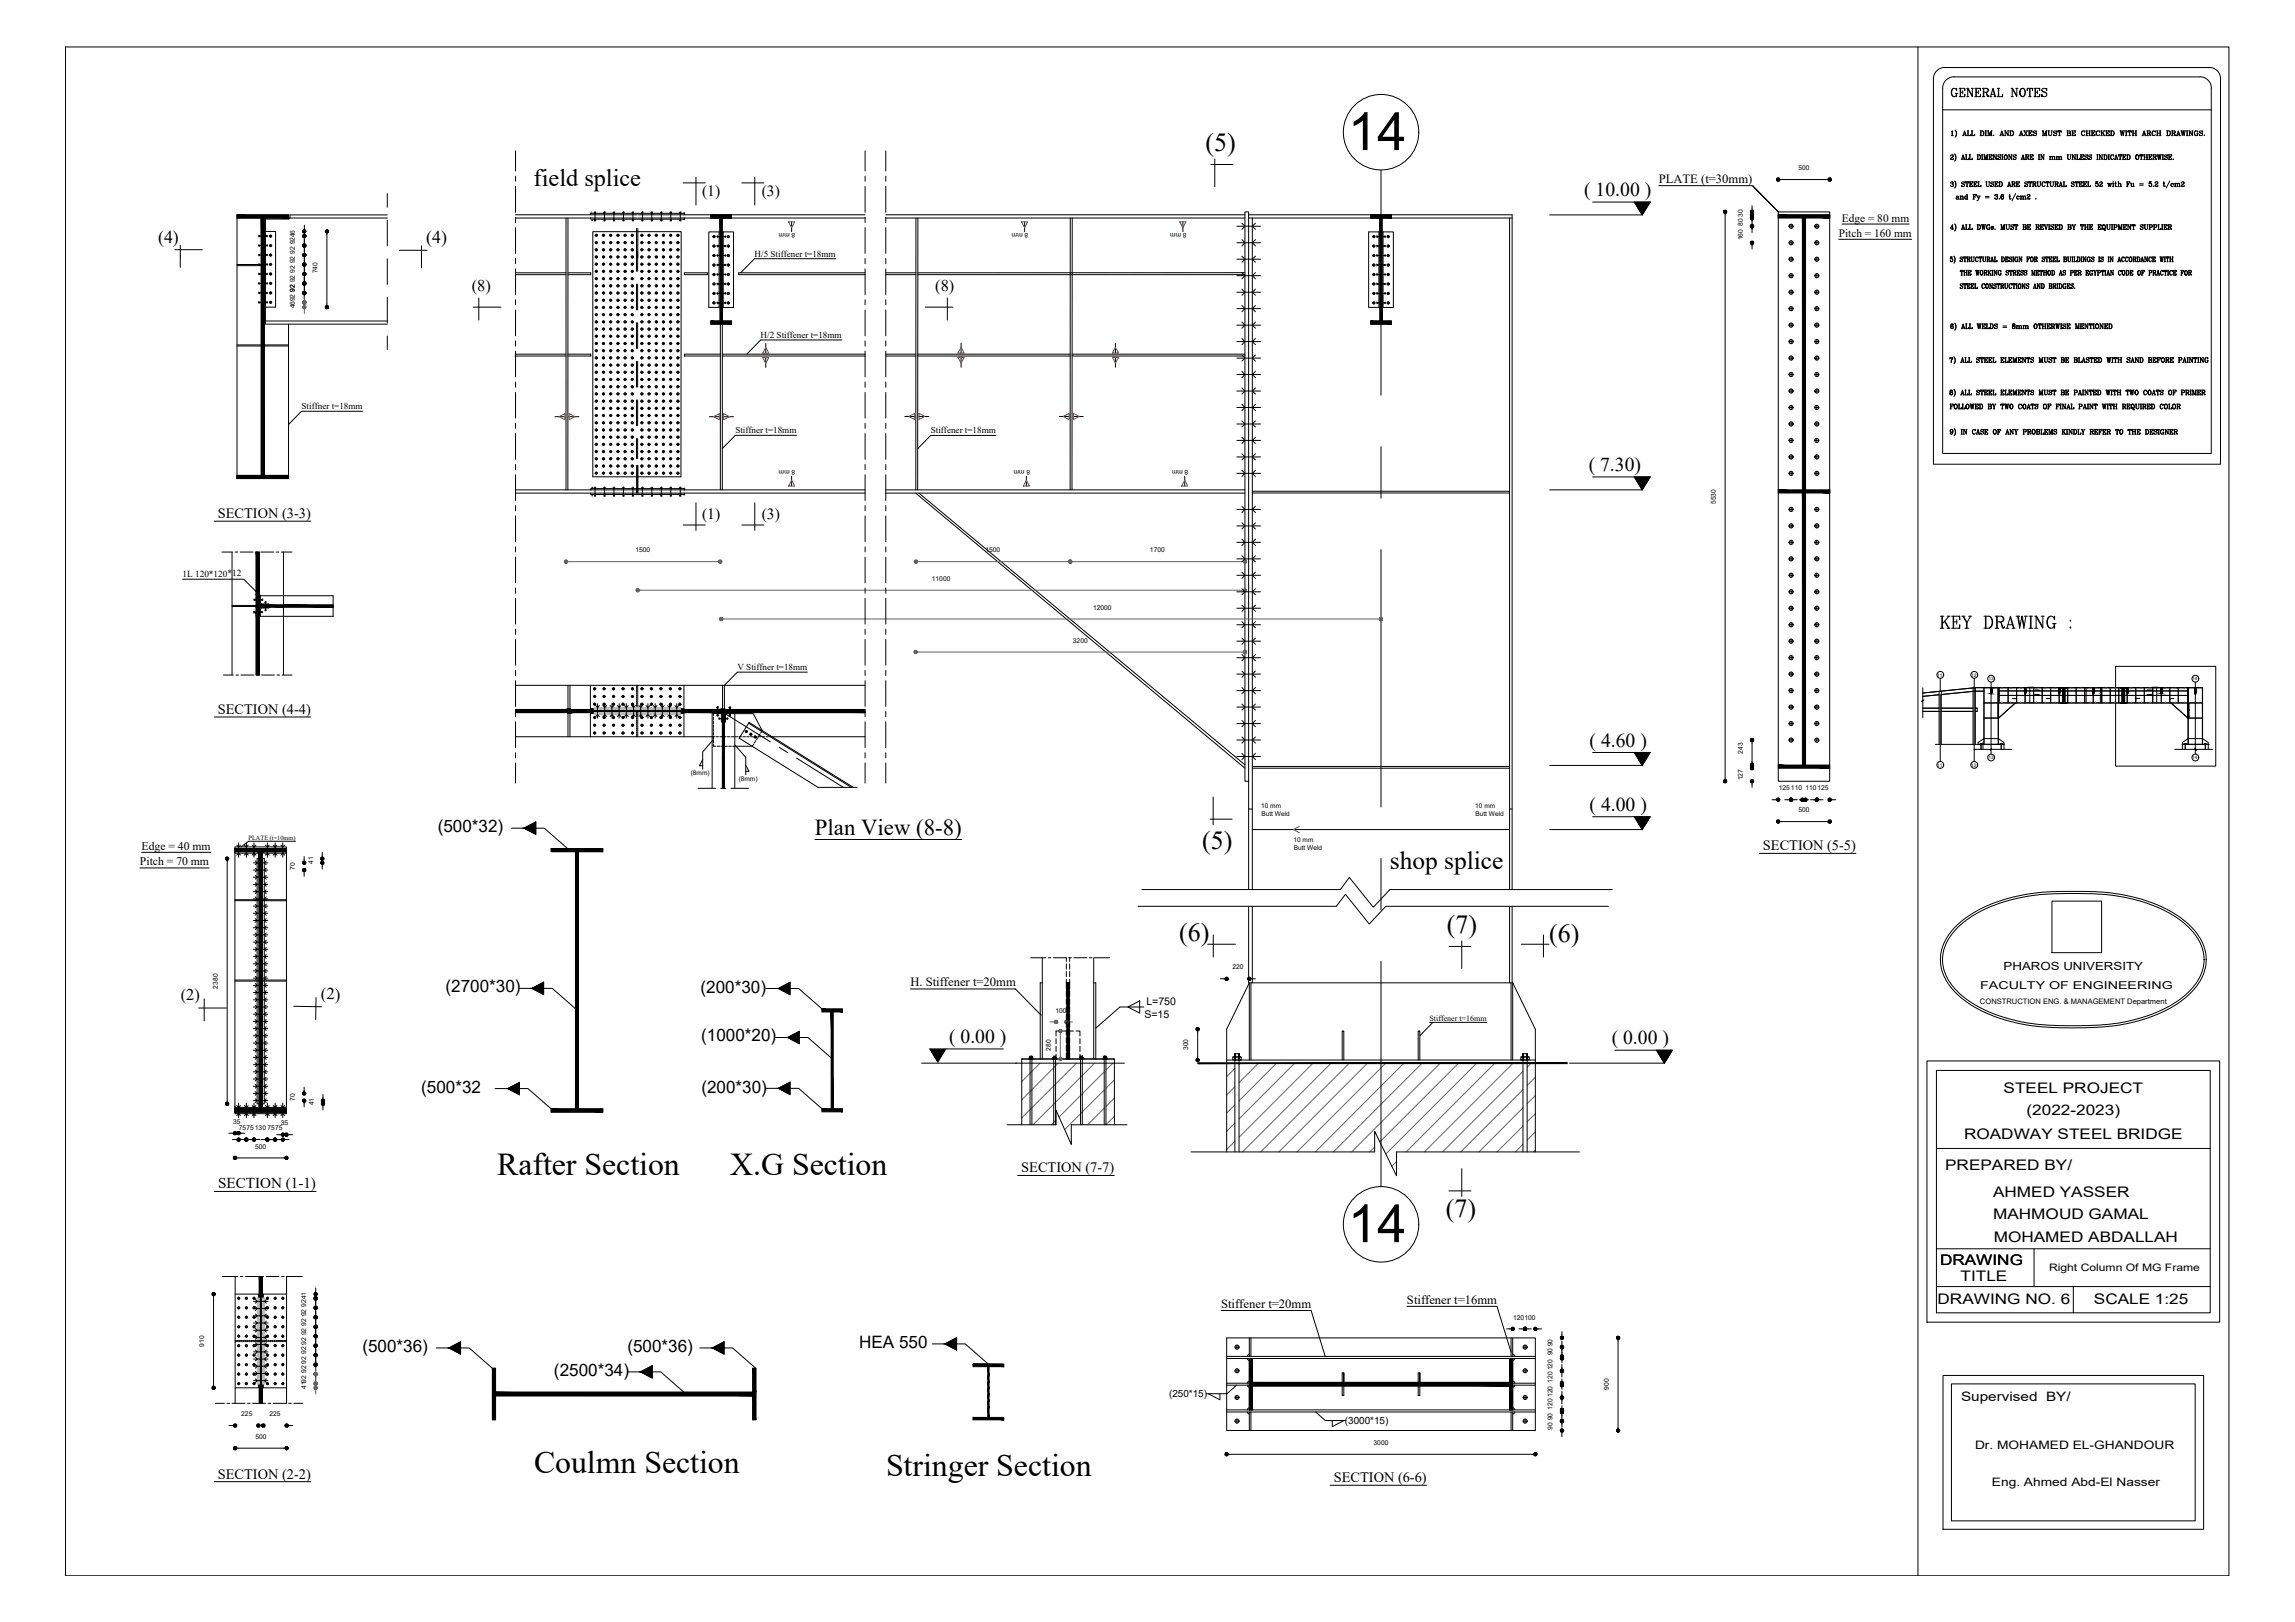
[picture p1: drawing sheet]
<svg xmlns="http://www.w3.org/2000/svg" width="841mm" height="594mm" viewBox="0 0 841 594" stroke-linecap="round" stroke-linejoin="round" font-family="sans-serif">
<defs><g id="words">
<g font-size="19.3">
<text x="493.9" y="55">14</text>
<text x="493.9" y="455">14</text>
</g>
<g font-size="11.6">
<text x="182.2" y="430.2">Rafter Section</text>
<text x="267.6" y="430.2">X.G Section</text>
<text x="195.7" y="539.4">Coulmn Section</text>
<text x="324.7" y="540.5">Stringer Section</text>
</g>
<g font-size="9.5">
<text x="441.8" y="55.3">(5)</text>
<text x="440.5" y="311">(5)</text>
<text x="530.2" y="341.6">(7)</text>
<text x="432.1" y="344.8">(6)</text>
<text x="567.8" y="345.2">(6)</text>
<text x="529.8" y="445.8">(7)</text>
</g>
<text font-size="9.3" x="509.3" y="318.1">shop splice</text>
<text font-size="8.9" x="195.6" y="68.2">field splice</text>
<g font-size="8.4">
<text x="709.8" y="231.4">KEY DRAWING :</text>
<text x="298.6" y="305.7">Plan View (8-8)</text>
</g>
<g font-size="7.2">
<text x="580.5" y="71.9">( 10.00 )</text>
<text x="582.2" y="172.5">( 7.30)</text>
<text x="582.5" y="273.4">( 4.60 )</text>
<text x="582.5" y="297">( 4.00 )</text>
<text x="347.8" y="382">( 0.00 )</text>
<text x="590.6" y="382.5">( 0.00 )</text>
</g>
<text font-size="6.6" x="714" y="36.7">GENERAL NOTES</text>
<g font-size="6.5">
<text x="57.9" y="88.9">(4)</text>
<text x="156.2" y="88.9">(4)</text>
</g>
<g font-size="6.3">
<text x="160.4" y="304.8">(500*32)</text>
<text x="163.3" y="363.4">(2700*30)</text>
<text x="256.7" y="363.8">(200*30)</text>
<text x="256.9" y="381.4">(1000*20)</text>
<text x="154.4" y="400.2">(500*32</text>
<text x="257" y="400.4">(200*30)</text>
<text x="132.8" y="495.1">(500*36)</text>
<text x="229.9" y="495.2">(500*36)</text>
<text x="314.9" y="493.9">HEA 550</text>
<text x="203" y="504">(2500*34)</text>
</g>
<text font-size="6.1" x="117.6" y="366" transform="rotate(1 117.6 366)">(2)</text>
<g font-size="6">
<text x="172.9" y="106.6">(8)</text>
<text x="342.8" y="106.6">(8)</text>
<text x="66.2" y="366.3">(2)</text>
</g>
<g font-size="5.7">
<text x="257.3" y="71.8">(1)</text>
<text x="279.2" y="71.8">(3)</text>
<text x="257.3" y="190.3">(1)</text>
<text x="279.2" y="190.3">(3)</text>
</g>
<text font-size="5.5" x="80" y="435.2">SECTION (1-1)</text>
<g font-size="5.3">
<text x="79.8" y="189.8">SECTION (3-3)</text>
<text x="79.8" y="261.5">SECTION (4-4)</text>
<text x="646" y="311.4">SECTION (5-5)</text>
<text x="734.3" y="400.4">STEEL PROJECT</text>
<text x="742.6" y="408.4">(2022-2023)</text>
<text x="719.7" y="417.1">ROADWAY STEEL BRIDGE</text>
<text x="374.3" y="429.4">SECTION (7-7)</text>
<text x="712.8" y="428.6">PREPARED BY/</text>
<text x="730.4" y="438.3">AHMED YASSER</text>
<text x="730.4" y="446.3">MAHMOUD GAMAL</text>
<text x="730.6" y="454.7">MOHAMED ABDALLAH</text>
<text x="710.9" y="463.4">DRAWING</text>
<text x="718.5" y="469.2">TITLE</text>
<text x="710" y="477.6">DRAWING NO. 6</text>
<text x="767.3" y="477.6">SCALE 1:25</text>
<text x="79.8" y="541.5">SECTION (2-2)</text>
<text x="488.8" y="542.9">SECTION (6-6)</text>
</g>
<text font-size="4.8" x="718.6" y="513.3">Supervised BY/</text>
<g font-size="4.6">
<text x="607.9" y="67">PLATE (t=30mm)</text>
<text x="333.6" y="361.2">H. Stiffener t=20mm</text>
<text x="447.5" y="479">Stiffener t=20mm</text>
<text x="515.6" y="477.5">Stiffener t=16mm</text>
</g>
<g font-size="4.3">
<text x="51.9" y="311.2">Edge = 40 mm</text>
<text x="51.3" y="317">Pitch = 70 mm</text>
<text x="723.8" y="530.7">Dr. MOHAMED EL-GHANDOUR</text>
<text x="729.9" y="544.1">Eng. Ahmed Abd-El Nasser</text>
</g>
<g font-size="4.2">
<text x="675" y="81.2">Edge = 80 mm</text>
<text x="673.8" y="86.8">Pitch = 160 mm</text>
</g>
<text font-size="4.1" x="734.3" y="355.4">PHAROS UNIVERSITY</text>
<text font-size="4" x="725.7" y="362.4">FACULTY OF ENGINEERING</text>
<g font-size="3.9">
<text x="420.1" y="368.1">L=750</text>
<text x="419.4" y="372.8">S=15</text>
</g>
<text font-size="3.8" x="750.9" y="465.6">Right Column Of MG Frame</text>
<g font-size="3.6">
<text x="428.4" y="511.7">(250*15)</text>
<text x="492.8" y="521.5">(3000*15)</text>
</g>
<text font-size="3.4" x="66.8" y="211.2">1L 120*120*12</text>
<g font-size="3.3">
<text x="276.5" y="94">H/5 Stiffener t=18mm</text>
<text x="278.8" y="123.8">H/2 Stiffener t=18mm</text>
<text x="110.5" y="149.9">Stiffner t=18mm</text>
<text x="269.5" y="158.7">Stiffner t=18mm</text>
<text x="341.1" y="158.8">Stiffener t=18mm</text>
<text x="270.2" y="245.5">V Stiffner t=18mm</text>
</g>
<text font-size="2.9" x="523.9" y="373.8">Stiffener t=16mm</text>
<text font-size="2.8" x="725.6" y="367.7">CONSTRUCTION ENG. &amp; MANAGEMENT Department</text>
<g font-size="2.4">
<text x="659" y="62.3">500</text>
<text x="638.6" y="82.7" transform="rotate(-90 638.6 82.7)">80</text>
<text x="638.6" y="79.5" transform="rotate(-90 638.6 79.5)">30</text>
<text x="108.1" y="89.5" transform="rotate(-90 108.1 89.5)">9246</text>
<text x="291.4" y="85.3" transform="rotate(-180 291.4 85.3)">8 mm</text>
<text x="376.8" y="85.3" transform="rotate(-180 376.8 85.3)">8 mm</text>
<text x="434.8" y="85.3" transform="rotate(-180 434.8 85.3)">8 mm</text>
<text x="638.6" y="88" transform="rotate(-90 638.6 88)">160</text>
<text x="108.1" y="93" transform="rotate(-90 108.1 93)">92</text>
<text x="108.1" y="100" transform="rotate(-90 108.1 100)">92</text>
<text x="108.1" y="96.5" transform="rotate(-90 108.1 96.5)">92</text>
<text x="116.4" y="100.1" transform="rotate(-90 116.4 100.1)">740</text>
<text x="108.1" y="106.9" transform="rotate(-90 108.1 106.9)">92</text>
<text x="108.1" y="103.4" transform="rotate(-90 108.1 103.4)">92</text>
<text x="108.1" y="113" transform="rotate(-90 108.1 113)">4692</text>
<text x="291.4" y="172.3" transform="rotate(-180 291.4 172.3)">8 mm</text>
<text x="377.5" y="172.3" transform="rotate(-180 377.5 172.3)">8 mm</text>
<text x="435.5" y="172.3" transform="rotate(-180 435.5 172.3)">8 mm</text>
<text x="628.8" y="184.6" transform="rotate(-90 628.8 184.6)">5530</text>
<text x="232.9" y="202.3">1500</text>
<text x="361.1" y="202.3">1500</text>
<text x="421.4" y="202.3">1700</text>
<text x="341.5" y="212.8">11000</text>
<text x="400.6" y="223.3">12000</text>
<text x="393.2" y="235.4">3200</text>
<text x="638.6" y="276.1" transform="rotate(-90 638.6 276.1)">243</text>
<text x="253.1" y="283.9">(8mm)</text>
<text x="270.7" y="285.9">(8mm)</text>
<text x="638.7" y="285.8" transform="rotate(-90 638.7 285.8)">127</text>
<text x="651.9" y="289.5">125110</text>
<text x="661.6" y="289.5">110125</text>
<text x="462.2" y="295.9">10 mm</text>
<text x="462.3" y="298.8">Butt Weld</text>
<text x="540.6" y="295.9">10 mm</text>
<text x="540.7" y="298.8">Butt Weld</text>
<text x="659" y="297.5">500</text>
<text x="474" y="308.4">10 mm</text>
<text x="474.1" y="311.3">Butt Weld</text>
<text x="114.7" y="316.4" transform="rotate(-90 114.7 316.4)">41</text>
<text x="108" y="318.7" transform="rotate(-90 108 318.7)">70</text>
<text x="451.6" y="355.1">220</text>
<text x="79.8" y="362.1" transform="rotate(-90 79.8 362.1)">2380</text>
<text x="386.8" y="370.9">100</text>
<text x="385.1" y="384.8" transform="rotate(-90 385.1 384.8)">280</text>
<text x="435.5" y="384.7" transform="rotate(-90 435.5 384.7)">300</text>
<text x="108" y="403.2" transform="rotate(-90 108 403.2)">70</text>
<text x="115" y="404.8" transform="rotate(-90 115 404.8)">41</text>
<text x="85.4" y="411.6">35</text>
<text x="87.5" y="413.9">7575130</text>
<text x="98" y="413.9">7575</text>
<text x="102.9" y="412.2">35</text>
<text x="93.5" y="420.7">500</text>
<text x="112.3" y="478.6" transform="rotate(-90 112.3 478.6)">9241</text>
<text x="112.3" y="485.6" transform="rotate(-90 112.3 485.6)">92</text>
<text x="112.3" y="482.1" transform="rotate(-90 112.3 482.1)">92</text>
<text x="554.5" y="483.3">120100</text>
<text x="112.3" y="489" transform="rotate(-90 112.3 489)">92</text>
<text x="74.8" y="493.2" transform="rotate(-90 74.8 493.2)">910</text>
<text x="112.3" y="496" transform="rotate(-90 112.3 496)">92</text>
<text x="112.3" y="492.5" transform="rotate(-90 112.3 492.5)">92</text>
<text x="568.9" y="496.5" transform="rotate(-90 568.9 496.5)">90</text>
<text x="568.9" y="493.1" transform="rotate(-90 568.9 493.1)">90</text>
<text x="112.3" y="502.9" transform="rotate(-90 112.3 502.9)">92</text>
<text x="112.3" y="499.5" transform="rotate(-90 112.3 499.5)">92</text>
<text x="568.9" y="501.9" transform="rotate(-90 568.9 501.9)">120</text>
<text x="112.3" y="508.7" transform="rotate(-90 112.3 508.7)">4192</text>
<text x="568.9" y="506.4" transform="rotate(-90 568.9 506.4)">120</text>
<text x="589.5" y="509" transform="rotate(-90 589.5 509)">900</text>
<text x="568.9" y="511.7" transform="rotate(-90 568.9 511.7)">120</text>
<text x="88.4" y="518.7">225</text>
<text x="98.7" y="518.7">225</text>
<text x="568.9" y="520.2" transform="rotate(-90 568.9 520.2)">90</text>
<text x="568.9" y="516.3" transform="rotate(-90 568.9 516.3)">120</text>
<text x="93.6" y="527">500</text>
<text x="568.9" y="523.6" transform="rotate(-90 568.9 523.6)">90</text>
<text x="503.4" y="529.2">3000</text>
</g>
<text font-size="2.3" x="91.1" y="307.6">PLATE (t=10mm)</text>
<g font-size="1.7">
<text x="709.9" y="247.9">11</text>
<text x="722.3" y="247.9">12</text>
<text x="728.7" y="249.1">13</text>
<text x="803.4" y="249.1">14</text>
<text x="709.9" y="280.9">11</text>
<text x="722.3" y="280.9">12</text>
<text x="728.7" y="278">13</text>
<text x="803.4" y="278">14</text>
</g>
<g font-size=".5">
<text x="743.1" y="251.5">shop splice</text>
<text x="788.7" y="251.5">shop splice</text>
</g>
</g></defs>
<!-- layer: dim -->
<g fill="none" stroke="#000" stroke-width=".37">
<path d="M24 17.2h792.8v559.9h-792.8zM702.8 17.2v559.9M709.5 26.2l1.7-1.2 1.5-.3h96.9a4.1 4.1 0 0 1 4.1 4.2v141.1h-105.2v-141.1l.3-1.5zM711.9 32.3a4.2 4.2 0 0 1 4.2-4.2l90.1 .1a4.1 4.1 0 0 1 4.2 4.1M711.9 32.3v133.8h98.4v-133.8M445.2 58.2v10.2M711.9 40.2h98.4M714.9 57l-.1 .1a.51 .51 0 0 1 .6-.4 .51 .51 0 0 1 .4 .7l-.9 .5-.1 .5M715.1 49.7h.7M715.4 48l.1 1.7v-1.8l-.4 .4M715.5 56.7l.3 .5-.6 .5M715.8 58.2l-1 .1"/>
<path d="M715.8 58l-.1 .4-.7-.2M716.3 56.4a1.99 1.99 0 0 1 0 2.6M716.4 56.5l.3 1-.3 1.4M716.5 47.6a1.88 1.88 0 0 1 0 2.7M716.6 47.8l.3 1-.3 1.3M718.7 58.4h.4M718.8 58.4l.6-1.7 .5 1.7M719 57.9h.7M719.2 49.7h.5M719.4 57l.4 1.4M719.5 49.2h.7M719.6 58.4h.4"/>
<path d="M719.9 48.2l.6 1.5-.6-1.8-.5 1.8M720.2 49.7h.5M720.3 58.4h1.1v-.5l-.1 .5M720.3 56.7h.5M720.5 56.7v1.7M720.6 56.7v1.7M720.9 49.7h1.3v-.5l-.1 .5M720.9 47.9h.6M721.2 47.9v1.8M721.6 58.4h1.1v-.5v.5M721.6 56.7h.6M721.8 56.7v1.7"/>
<path d="M721.9 56.7v1.7M722.4 49.7h1.2v-.5l-.1 .5M722.4 47.9h.6M722.7 47.9v1.8M724.5 56.7h.7a.98 .98 0 0 1 0 1.7h-.7M724.7 56.7v1.7M724.8 56.7v1.7M725.2 56.7a1.02 1.02 0 0 1 0 1.7M725.6 47.9h.8a.92 .92 0 0 1 .6 .9 .92 .92 0 0 1-.6 .9h-.8M725.8 47.9v1.8M725.9 47.9v1.8M726.1 58.4h.5"/>
<path d="M726.1 56.7h.5M726.3 56.7v1.7M726.4 47.9a.98 .98 0 0 1 0 1.8M726.4 56.7v1.7M726.9 58.4h.5M726.9 56.7h.3l.5 1.5M727.4 49.7h.6M727.4 47.9h.6M727.7 47.9v1.8M728 58.4h.5M728.3 49.7h.5M728.3 47.9h.4l.4 1.5"/>
<path d="M728.5 56.7h-.2l-.1 1.7v-1.7l-.5 1.7-.5-1.7v1.7M728.6 49.7v-1.8l.5 1.8 .6-1.8v1.8M728.8 56.7h1.2v.5l-.1-.5M728.8 58.4h1.2v-.5l-.1 .5M729 56.7v1.7M729.1 56.7v1.7M729.1 57.5h.5M729.5 49.7h.6M729.6 57.2v.6M729.7 47.9h.4M729.8 47.9v1.8M730.4 58.4h.4"/>
<path d="M730.4 56.7h.3l.8 1.6M730.6 49.5h.1M730.6 56.7v1.7M731.3 56.7h.5M731.5 56.7v1.7l-.8-1.5M732.1 57.1l1.1 .7-.4 .6-.4-.1-.3-.4v.5l.1-.2M732.9 49.7h.4M733 49.7l.6-1.8 .6 1.8M733.1 57l.1-.3v.5a.48 .48 0 0 0-.6-.5 .48 .48 0 0 0-.3 .7l.9 .4M733.2 49.2h.7M733.5 58.4h.5M733.5 56.7h.5"/>
<path d="M733.6 48.2l.5 1.5M733.7 56.7v1.7M733.8 49.7h.5M733.8 56.7v1.7M734.6 49.7h.5M734.6 47.9h.3l1 1.6M734.8 47.9v1.8M734.9 56.7a.8 .8 0 0 0-.5 1.1 .8 .8 0 0 0 1.1 .4 .84 .84 0 0 0 .1-.9 .84 .84 0 0 0-.8-.5 1.11 1.11 0 0 0 .1 1.6M735.1 56.7a1.09 1.09 0 0 1 0 1.7M735.7 47.9h.5M735.9 47.9v1.8l-1-1.6M736 58.4h.4"/>
<path d="M736 56.7h.3l.9 1.6M736.2 56.7v1.7M736.5 47.9h.8a.95 .95 0 0 1 .6 .9 .95 .95 0 0 1-.6 .9h-.8M736.7 47.9v1.8M736.8 47.9v1.8M737 56.7h.4M737.2 56.7v1.7l-.9-1.5M737.3 47.9a.98 .98 0 0 1 0 1.8M737.8 57.1l1 .7-.4 .6-.4-.1-.2-.4v.5l.1-.2M738.7 57l.1-.3v.5a.48 .48 0 0 0-.6-.5 .48 .48 0 0 0-.3 .7l.9 .4M739.9 49.7h.5M740.1 49.7l.6-1.8 .5 1.8"/>
<path d="M740.3 49.2h.7M740.6 58.4h.5M740.7 48.2l.5 1.5M740.9 49.7h.5M740.9 57.9h.7M741.3 57l.5 1.4-.5-1.7-.5 1.7M741.5 58.4h.5M741.6 49.7h.5M741.6 47.9h.5M741.8 47.9l1 1.8M741.8 47.9l1.1 1.8M742.2 56.7h.9l.4 .3-.2 .5h-.8"/>
<path d="M742.2 58.4h.5M742.4 56.7v1.7M742.5 56.7v1.7M742.6 49.7h.5M742.6 47.9h.5M742.9 57.5l.4 .8h.3M742.9 47.9l-1.1 1.8M743 57.6l.3 .8 .3-.2M743.1 56.7l.3 .3-.3 .5M743.3 47.9h1.3v.5l-.1-.5M743.3 49.7h1.3v-.5l-.1 .5M743.6 47.9v1.8"/>
<path d="M743.7 47.9v1.8M743.7 48.8h.4M743.9 56.7h1.2v.5l-.1-.5M743.9 58.4h1.2v-.5l-.1 .5M744.1 56.7v1.7M744.1 48.4v.7M744.2 57.5h.4M744.2 56.7v1.7M744.6 57.2v.6M745.1 48.4l1 .4a.56 .56 0 0 1-.2 .9 .56 .56 0 0 1-.8-.5v.5l.1-.3M746.2 48.2l.1-.3v.5a.53 .53 0 0 0-.6-.5 .53 .53 0 0 0-.5 .6l1.1 .6M747 58.4h.5"/>
<path d="M747 56.7h.5M747.2 56.7v1.7M747.8 58.4h.4M747.8 56.7h.3M748 56.7v1.7M748.1 56.7l.8 1.6M748.4 49.7h.5M748.4 47.9h.3l.5 1.5M748.7 49.7v-1.8l.5 1.8 .6-1.8v1.8M748.7 56.7h.5M748.9 56.7v1.7l-.8-1.5M749.6 49.7h.5"/>
<path d="M749.8 47.9h.3M749.9 47.9v1.8M750.5 47.9h.6M750.7 47.9v1.3l.5 .5 .6-.3 .1-1.5M750.8 47.9v1.3l.4 .5M751 58.4h.6M751 57.3h.3v1.1M751.3 57.3v1.1M751.3 57.5l.8-.1 .1 1M751.6 47.9h.5M751.9 57.3l.2 1.1M751.9 58.4h.5"/>
<path d="M752.2 57.5l.7-.1 .1 1M752.5 48.4l1 .4a.56 .56 0 0 1-.2 .9 .56 .56 0 0 1-.8-.5v.5l.1-.3M752.7 57.3l.2 1.1M752.7 58.4h.5M753.5 57.3h.3v1.1M753.5 58.4h.5M753.6 48.2l.1-.3v.5a.51 .51 0 0 0-.6-.5 .51 .51 0 0 0-.4 .7l1 .5M753.7 57.3v1.1M754.2 47.9l-.1 .5v-.5h1.2v.5v-.5M754.3 57.3l.3 1.1-.1-1-.7 .1M754.3 58.4h.5M754.5 49.7h.5"/>
<path d="M754.6 57.5l.7-.1 .1 1M754.7 47.9v1.8M755.1 57.3l.2 1.1M755.1 58.4h.5M757.4 47.9l1.2 .1 .2 .4-.4 .4M757.4 49.7l1.2-.1 .2-.5-.4-.3 .3 .3-.3 .6M757.5 56.7h.5M757.6 47.9v1.8M757.7 56.7v1.2l.5 .5 .5-.2 .1-1.5M757.7 47.9v1.8M757.8 56.7v1.2l.4 .5M758.4 47.9l.3 .4-.1 .3-.9 .2"/>
<path d="M758.5 56.7h.5M759.2 47.9h1.3v.5v-.5M759.2 49.7h1.3v-.5v.5M759.3 58.4h.4M759.3 56.7h.3l.9 1.6M759.4 47.9v1.8M759.5 56.7v1.7M759.5 48.8h.5M760 48.4v.7M760.3 56.7h.4M760.5 56.7v1.7l-.9-1.5M761 58.4h1.1v-.5l-.1 .5"/>
<path d="M761 56.7h.5M761.2 56.7v1.7M762.3 56.7h1.2v.5l-.1-.5M762.3 58.4h1.2v-.5l-.1 .5M762.5 56.7v1.7M762.6 56.7v1.7M762.6 57.5h.4M763 57.2v.6M763.3 47.9a.98 .98 0 0 0 0 1.8M763.9 48.2l.1 .2v-.5l-.1 .3a.75 .75 0 0 0-1.2 .6 .75 .75 0 0 0 1.2 .6l.1-.2M763.9 57.1l1 .6a.51 .51 0 0 1-.3 .7 .51 .51 0 0 1-.7-.5v.5l.1-.2M764.4 49.7h.6"/>
<path d="M764.4 47.9h.6M764.7 47.9v1.8M764.7 48.8h1M764.9 57l.1-.3v.5a.48 .48 0 0 0-.6-.5 .48 .48 0 0 0-.3 .7l.9 .4M765.4 57.1l1 .6a.51 .51 0 0 1-.4 .7 .51 .51 0 0 1-.6-.5v.5l.1-.2M765.5 49.7h.5M765.5 47.9h.5M765.7 47.9v1.8M765.8 47.9v1.8M766.4 47.9h1.3v.5l-.1-.5M766.4 49.7h1.3v-.5l-.1 .5M766.4 57l.1-.3v.5a.48 .48 0 0 0-.6-.5 .48 .48 0 0 0-.3 .7l.9 .4"/>
<path d="M766.6 47.9v1.8M766.7 47.9v1.8M766.7 48.8h.5M767.2 48.4v.7M768.4 58.4h.5M768.4 56.7h.5M768.6 56.7v1.7M768.7 56.7v1.7M768.8 47.9a.98 .98 0 0 0 0 1.8M769.2 58.4h.4M769.2 56.7h.3M769.4 48.2v.2v-.5v.3a.74 .74 0 0 0-1.1 .1 .74 .74 0 0 0 .1 1 .74 .74 0 0 0 1-.1"/>
<path d="M769.4 56.7v1.7M769.5 56.7l.9 1.6M769.8 49.7h.6M769.8 47.9h.6M770.1 47.9v1.8M770.2 56.7h.4M770.4 56.7v1.7l-.9-1.5M770.5 48.7l.7 1-.6-1M770.9 56.7h.7a.98 .98 0 0 1 0 1.7h-.7M770.9 49.7h.5M770.9 47.9h.5M771.1 56.7v1.7"/>
<path d="M771.2 47.9l-1 1.1M771.2 56.7v1.7M771.6 47.9h1.4v.5l-.1-.5M771.6 49.7h1.4v-.5l-.1 .5M771.6 56.7a1.02 1.02 0 0 1 0 1.7M771.9 47.9v1.8M772 48.8h.5M772 47.9v1.8M772.5 48.4v.7M772.5 58.4h.5M772.5 56.7h.5M772.7 56.7v1.7"/>
<path d="M772.8 56.7v1.7M773.4 47.9h.8a.95 .95 0 0 1 .6 .9 .95 .95 0 0 1-.6 .9h-.8M773.6 47.9v1.8M773.7 47.9v1.8M774 56.7a1.02 1.02 0 0 0 0 1.7M774.2 47.9a1.02 1.02 0 0 1 0 1.8M774.5 57l.1 .2v-.5l-.1 .3-.2-.2a.76 .76 0 0 0-.9 .8 .76 .76 0 0 0 1.1 .6l.1-.2M774.9 58.4h.4M775 58.4l.5-1.7 .5 1.7M775.2 57.9h.6M775.5 57l.5 1.4M775.7 58.4h.5"/>
<path d="M776.5 56.7l-.1 .5v-.5h1.1v.5l-.1-.5M776.7 58.4h.5M776.8 47.9h.6M776.9 56.7v1.7M777 56.7v1.7M777.1 47.9l.3 1.8 .3-1.8 .4 1.8 .3-1.8M777.2 47.9l.2 1.3M777.8 56.7h1.2v.5l-.1-.5M777.8 58.4h1.2v-.5l-.1 .5M777.8 47.9l.3 1.3M778 56.7v1.7M778.1 57.5h.4"/>
<path d="M778.1 56.7v1.7M778.2 47.9h.5M778.5 57.2v.6M778.9 49.7h.6M778.9 47.9h.6M779.1 47.9v1.8M779.2 47.9v1.8M779.3 56.7h.8a.98 .98 0 0 1 0 1.7h-.8M779.6 56.7v1.7M779.9 47.9l-.1 .5v-.5h1.2v.5v-.5M780.1 56.7a1.08 1.08 0 0 1 0 1.7M780.1 49.7h.6"/>
<path d="M780.4 47.9v1.8M781.4 49.7h.5M781.4 47.9h.5M781.6 47.9v1.8M781.7 48.8h1M781.7 47.9v1.8M782.4 49.7h.6M782.4 47.9h.6M782.7 47.9v1.8M782.8 47.9v1.8M783.2 56.7a.79 .79 0 0 0-.7 1 .79 .79 0 0 0 1.2 .5 .82 .82 0 0 0 .1-1 .82 .82 0 0 0-.8-.4 1.07 1.07 0 0 0 .2 1.6M783.3 56.7a1.03 1.03 0 0 1 0 1.7"/>
<path d="M784.3 56.7l-.1 .5v-.5h1.1v.5l-.1-.5M784.5 58.4h.5M784.7 56.7v1.7M784.8 56.7v1.7M785 49.7h.5M785.1 49.7l.6-1.8 .6 1.8M785.3 49.2h.8M785.6 58.4h.5M785.6 56.7h.5M785.7 48.2l.5 1.5M785.8 56.7v1.7M785.9 57.5h.9"/>
<path d="M785.9 56.7v1.7M786 49.7h.5M786.5 58.4h.5M786.5 56.7h.5M786.7 47.9h1l.4 .4-.2 .4-.9 .1M786.7 49.7h.6M786.8 56.7v1.7M787 47.9v1.8M787.3 56.7h1.2v.5v-.5M787.3 58.4h1.2v-.5v.5M787.5 48.8l.7 .7M787.6 56.7v1.7"/>
<path d="M787.6 48.8l.3 .8 .2 .1 .1-.3M787.6 57.5h.5M787.7 47.9l.3 .4-.3 .5M788.1 57.2v.6M788.9 56.7h.9l.4 .3-.2 .5h-.8M788.9 58.4h.5M789.1 56.7v1.7M789.2 47.9a.98 .98 0 0 0 0 1.8M789.2 56.7v1.7M789.6 57.5l.4 .8h.3M789.7 57.6l.3 .8 .3-.2M789.8 48.2v.2v-.5v.3a.75 .75 0 0 0-1.2 .6 .75 .75 0 0 0 1.2 .6v-.2"/>
<path d="M789.8 56.7l.3 .3-.3 .5M790.3 49.7h.6M790.3 47.9h.6M790.5 56.7h.5M790.5 47.9v1.8M790.6 48.8h1M790.6 47.9v1.8M790.7 56.7l.3 1.7 .3-1.7 .3 1.7 .3-1.7M790.8 56.7l.2 1.3M791.3 49.7h.6M791.3 47.9h.6M791.4 56.7l.2 1.3"/>
<path d="M791.6 47.9v1.8M791.7 47.9v1.8M791.7 56.7h.4M792.3 58.4h.5M792.3 56.7h.5M792.6 56.7v1.7M793.2 57.1l1 .7-.3 .6-.5-.1-.2-.4v.5l.1-.2M793.9 47.9h.9a.92 .92 0 0 1 .6 .9 .92 .92 0 0 1-.6 .9h-.9M794.2 57v-.3v.5a.48 .48 0 0 0-.5-.5 .48 .48 0 0 0-.3 .7l.8 .4M794.2 47.9v1.8M794.3 47.9v1.8M794.6 56.7h1.2v.5l-.1-.5"/>
<path d="M794.6 58.4h1.2v-.5l-.1 .5M794.8 47.9a.98 .98 0 0 1 0 1.8M794.8 56.7v1.7M794.9 57.5h.5M794.9 56.7v1.7M795.4 57.2v.6M795.8 47.9h1l.4 .4-.2 .4-.9 .1M795.8 49.7h.6M796 47.9v1.8M796.1 47.9v1.8M796.4 58.3h.1M796.5 48.8l.7 .7"/>
<path d="M796.7 48.8l.2 .8 .3 .1v-.3M796.8 47.9l.3 .4-.3 .5M797.5 49.7h.5M797.7 49.7l.6-1.8 .5 1.8M797.8 49.2h.8M798.3 48.2l.4 1.5M798.5 49.7h.5M799.2 47.9h.5M799.4 47.9l.3 1.8 .3-1.8 .4 1.8 .3-1.8M799.5 47.9l.2 1.3M800.1 47.9l.3 1.3M800.5 47.9h.5"/>
<path d="M801.2 49.7h.6M801.2 47.9h.6M801.5 47.9v1.8M802.1 49.7h.5M802.1 47.9h.4l.9 1.6M802.4 47.9v1.8M803.2 47.9h.5M803.4 47.9v1.8l-.9-1.6M804.7 47.9a1.02 1.02 0 0 0 0 1.8M805 49h.6M805.3 48.2v.2v-.5v.3a.75 .75 0 0 0-1.2 .6 .75 .75 0 0 0 1.2 .6M805.3 49v.7"/>
<path d="M806 48.4l1 .4a.56 .56 0 0 1-.2 .9 .56 .56 0 0 1-.8-.5v.5l.1-.3M807.1 48.2l.1-.3v.5a.53 .53 0 0 0-.7-.5 .53 .53 0 0 0-.4 .7l1.1 .5M807.8 49.5h.1M216.5 79.8v.5h34.3v-.5M216.5 78.1h34.3v.6M216.5 77.9v.7M216.9 77.7h.1M250.3 67h8.1M250.6 78h.1M255 65v10.1M271.9 67h8M276.6 65v10.1"/>
<path d="M443.8 60.3h8.1M567.9 78.7h33.9M583.6 74h21.1M607.9 68h34.3M632.2 78.7v206.3M642.1 75.3v1.2M642.1 77.6v1.1M642.1 79.9v1.9M651.7 79.9v-1.2h18.8v1.2M651.7 77.6l-9.5-9.6 9.5 9.6M652.8 65.8h16.6M714.9 66.9l-.1 .1a.49 .49 0 0 1 .5-.4 .49 .49 0 0 1 .5 .5l-.6 .2"/>
<path d="M715.5 66.6l.2 .3-.2 .4a.51 .51 0 0 1 .4 .6 .51 .51 0 0 1-.5 .4 .51 .51 0 0 1-.5-.5v.2M715.7 67.5l.1 .5-.3 .3M716.3 66.3a1.93 1.93 0 0 1 0 2.6M716.4 66.4l.3 1-.3 1.3M717 71.9h.7l.2 1.1M717.2 72.3l-.3 .2 .3 .5M717.7 71.9v.8l.3 .3M717.7 72.1l-.8 .4 .3 .5 .5-.3M718.3 71.8h.3v1.2M718.3 73h.5M718.5 71.8v1.2M718.8 67l1.1 .7-.4 .6h-.4l-.3-.5v.5l.1-.2"/>
<path d="M719.1 71.8l.2 .2 .1 1-.1-1.1-.7 .1M719.1 73h.5M719.8 66.9l.1-.3v.5a.49 .49 0 0 0-.5-.5 .49 .49 0 0 0-.5 .6l1 .5M720.3 66.6v.5v-.5h1.1v.5l-.1-.5M720.4 71.8l-.4 .5 .4 .7M720.6 68.3h.5M720.6 71.2h.3v1.8M720.8 66.6v1.7M720.8 72a.51 .51 0 0 0-.7 0 .51 .51 0 0 0 0 .7 .51 .51 0 0 0 .7 0M720.8 71.2v1.8h.3M720.9 66.6v1.7M721.7 66.6h1.2v.5l-.1-.5"/>
<path d="M721.7 68.3h1.2v-.5l-.1 .5M721.9 66.6v1.7M722 66.6v1.7M722 67.4h.4M722.4 67.1v.6M723 71.2h1.2v.5l-.1-.5M723 73h.5M723.2 71.2v1.8M723.3 66.6h1.1v.5v-.5M723.3 68.3h1.1v-.5v.5M723.3 71.2v1.8M723.3 72h.5"/>
<path d="M723.5 66.6v1.7M723.5 67.4h.5M723.8 71.7v.7M724 67.1v.6M724.5 71.8h.4M724.8 68.3h1.1v-.5l-.1 .5M724.8 66.6h.5M725 66.6v1.7M725.1 72.8l-.5-1 .5 1.2M725.1 66.6v1.7M725.2 71.8h.5M725.5 71.8l-.6 1.5-.3 .1"/>
<path d="M727.6 71.9h1.3M727.6 72.4h1.3M727.7 66.6h.5M727.9 66.6v1.2l.5 .5 .5-.2 .1-1.5M728 66.6v1.2l.4 .5M728.7 66.6h.5M729.6 67l1 .7-.2 .6h-.6l-.2-.5v.5v-.2M730.5 66.9l.1-.3v.5a.47 .47 0 0 0-.6-.5 .47 .47 0 0 0-.3 .6l.9 .5M731 66.6h1.1v.5v-.5M731 68.3h1.1v-.5v.5M731.1 71.6h-.1a.49 .49 0 0 1 .5-.4 .49 .49 0 0 1 .5 .5l-.5 .2M731.2 66.6v1.7"/>
<path d="M731.3 67.4h.4M731.3 66.6v1.7M731.7 71.2l.2 .3-.2 .4a.51 .51 0 0 1 .4 .6 .51 .51 0 0 1-.5 .5 .51 .51 0 0 1-.5-.6v.2M731.7 67.1v.6M731.9 72.1l.1 .5-.3 .4M732.5 66.6h.7a.97 .97 0 0 1 .6 .9 .97 .97 0 0 1-.6 .8h-.7M732.6 72.8h.1M732.7 66.6v1.7M732.8 66.6v1.7M733.2 66.6a1.01 1.01 0 0 1 0 1.7M733.7 71.2a1.15 1.15 0 0 0 0 1.8M733.8 71.9l.4 .5-.4 .6"/>
<path d="M734.1 71.5l-.1-.3a.9 .9 0 0 0-.8 .8 .9 .9 0 0 0 .6 1 .51 .51 0 0 0 .5-.5 .51 .51 0 0 0-.4-.6 .51 .51 0 0 0-.6 .5M735.6 68.3h.5M735.8 68.3l.5-1.7 .5 1.7M735.9 67.8h.7M736.2 71.8h.6M736.3 66.9l.4 1.4M736.4 71.2l.1 1.7 .5-.2M736.5 71.2l.1 1.8M736.5 68.3h.5M737.2 66.6h.9l.3 .3-.1 .4-.8 .1M737.2 68.3h.5M737.4 66.6v1.7"/>
<path d="M737.5 66.6v1.7M737.9 67.4l.6 .8M738 67.5l.2 .8h.2l.1-.2M738.1 66.6l.3 .3-.3 .5M738.7 70.9l-1.4 2.6M738.8 66.6h1.2v.5l-.1-.5M738.8 68.3h1.2v-.5l-.1 .5M739 66.6v1.7M739.1 67.4h.4M739.1 66.6v1.7M739.5 71.8l-.4 .5 .4 .7M739.5 67.1v.6"/>
<path d="M739.9 72l.1 .1a.54 .54 0 0 0-.8-.1 .54 .54 0 0 0 0 .8 .54 .54 0 0 0 .8-.1M740.4 71.8h.2v1.2M740.4 73h.5M740.6 71.8v1.2M740.6 72l.8-.1 .1 1.1M741.2 71.8l.2 1.2M741.2 73h.5M742 71.8l.2 .2 .1 1-.1-1.1-.7 .1M742 73h.5M742 67l1 .7-.3 .6h-.5l-.2-.5v.5l.1-.2M742.9 71.6a.53 .53 0 0 1 .5-.4 .53 .53 0 0 1 .5 .5l-1 .7v.6M743 66.9v-.3v.5a.47 .47 0 0 0-.5-.5 .47 .47 0 0 0-.4 .6l.9 .5"/>
<path d="M743.5 66.6l-.1 .5v-.5h1.1v.5v-.5M743.5 71.2l.3 .5-.6 .5M743.7 68.3h.5M743.9 72.7l-1 .1M743.9 72.5l-.2 .5-.6-.3M743.9 66.6v1.7M744 66.6v1.7M744.8 66.6h.9l.4 .3-.2 .4-.8 .1M744.8 68.3h.5M745.1 66.6v1.7M745.5 67.4l.7 .8M745.6 67.5l.3 .8 .3-.2"/>
<path d="M745.7 66.6l.3 .3-.3 .5M746.1 72.8h.1M746.4 66.6h.6M746.7 66.6v1.2l.4 .5 .5-.2 .1-1.5M746.7 66.6v1.2l.4 .5M747.5 66.6h.4M748.8 66.6a1.01 1.01 0 0 0 0 1.7M749.3 66.9l.1 .2v-.5l-.1 .3-.4-.3a.84 .84 0 0 0-.6 1 .84 .84 0 0 0 .9 .7l.2-.4M749.8 66.6v.5v-.5h1.1v.5l-.1-.5M750.1 68.3h.5M750.3 66.6v1.7M750.4 66.6v1.7"/>
<path d="M751.2 66.6h.5M751.4 66.6v1.2l.5 .5 .5-.2 .1-1.5M751.5 66.6v1.2l.4 .5M752.2 66.6h.5M753 66.6h.9l.3 .3-.1 .4-.8 .1M753 68.3h.5M753.2 66.6v1.7M753.3 66.6v1.7M753.6 67.4l.7 .8M753.8 67.5l.2 .8h.2l.1-.2M753.9 66.6l.3 .3-.3 .5M754.5 68.3h.5"/>
<path d="M754.7 68.3l.5-1.7 .5 1.7M754.8 67.8h.7M755.2 66.9l.4 1.4M755.4 68.3h.4M756.1 68.3h1.1v-.5l-.1 .5M756.1 66.6h.5M756.3 66.6v1.7M756.4 66.6v1.7M759.1 67l1 .7-.1 .6h-.7l-.2-.5v.5v-.2M760 66.9l.1-.3v.5a.47 .47 0 0 0-.6-.5 .47 .47 0 0 0-.3 .6l.9 .5M760.5 66.6v.5v-.5h1.1v.5l-.1-.5M760.8 68.3h.5"/>
<path d="M761 66.6v1.7M761.1 66.6v1.7M761.9 66.6h1.1v.5v-.5M761.9 68.3h1.1v-.5v.5M762.1 66.6v1.7M762.2 67.4h.4M762.2 66.6v1.7M762.6 67.1v.6M763.4 66.6h1.2v.5l-.1-.5M763.4 68.3h1.2v-.5l-.1 .5M763.6 66.6v1.7M763.7 67.4h.4"/>
<path d="M763.7 66.6v1.7M764.1 67.1v.6M765 68.3h1.1v-.5l-.1 .5M765 66.6h.5M765.2 66.6v1.7M765.3 66.6v1.7M768.1 66.7l.7-.1h-.7l-.1 .8a.55 .55 0 0 1 .8-.2 .55 .55 0 0 1 0 .9 .55 .55 0 0 1-.8-.2v.1M768.5 67.2l.4 .5-.4 .6M769.5 66.9l-.1 .1a.51 .51 0 0 1 .6-.4 .51 .51 0 0 1 .5 .5l-1 .7-.1 .5M770.1 66.6l.2 .6-.5 .4M770.5 68.1l-1.1 .1M770.5 67.9l-.2 .4-.7-.2"/>
<path d="M772.3 67.2h.5M772.5 67.2l.3 1.1 .3-1.1 .3 1.1 .3-1.1M772.6 67.2l.2 .9M773.2 67.2l.2 .9M773.5 67.2h.5M774.2 67.2h.3v1.1M774.2 68.3h.5M774.4 66.6h.1M774.4 67.2v1.1M775 67.2h.6M775.2 66.6l.1 1.7 .5-.2M775.3 66.6l.1 1.7"/>
<path d="M776.1 66.6h.2v1.7M776.1 68.3h.5M776.4 67.4l.7-.2 .1 1.1M776.9 67.2l.2 1.1M776.9 68.3h.5M779.3 66.6h1.2v.5l-.1-.5M779.3 68.3h.5M779.5 66.6v1.7M779.6 67.4h.4M779.6 66.6v1.7M780 67.1v.6M780.8 67.2h.3l.2 1.1"/>
<path d="M781 67.2l.1 1.1 .7-.2M781.6 67.2h.2v1.1h.3M784.1 67.8h1.3M784.1 67.3h1.3M787.6 66.7l.8-.1h-.8l-.1 .8a.55 .55 0 0 1 .9-.2 .55 .55 0 0 1 0 .9 .55 .55 0 0 1-.9-.2l.1 .1M788.1 67.2l.4 .5-.4 .6M789.1 68.2h.1M789.8 66.9l-.1 .1a.53 .53 0 0 1 .6-.4 .53 .53 0 0 1 .5 .5l-1 .7-.1 .5M790.4 66.6l.2 .6-.5 .4M790.8 68.1l-1.1 .1M790.8 67.9l-.2 .4-.6-.2M792.7 67.2h.6"/>
<path d="M792.9 66.6l.1 1.7 .5-.2M793 66.6l.1 1.7M795.1 66.3l-1.3 2.6M796 67.2l-.4 .5 .4 .6M796.4 67.4l.1 .1a.54 .54 0 0 0-.8-.1 .54 .54 0 0 0 0 .8 .54 .54 0 0 0 .8-.1M796.9 68.3h.5M796.9 67.2h.3v1.1M797.1 67.2v1.1M797.2 67.4l.7-.2 .1 1.1M797.7 67.2l.2 1.1M797.7 68.3h.5M798 67.4l.7-.2 .1 1.1"/>
<path d="M798.5 67.2l.2 1.1M798.5 68.3h.5M799.5 66.9l-.1 .1a.53 .53 0 0 1 .5-.4 .53 .53 0 0 1 .5 .5l-.8 .6-.2 .6M800 66.6l.3 .5-.6 .5M800.4 68.1l-1 .1M800.4 67.9l-.1 .4-.7-.2M64 91.5h10.2M66.1 94.1h.1M66.1 89.8v8.1M66.1 93.7h.1M111.5 82.5v1.1M111.5 84.2v1.2"/>
<path d="M111.5 87.6v1.2M111.5 91.1v1.2M111.5 94.5v1.3M111.5 98v1.2M119.8 85.9v25.5M146.3 91.7h10.2M154.5 90.1v8M216.9 80.7h.1M217.2 84.9h32.4l-.1 89.7h-32.3zM250.6 80.4h.1M276.5 94.8l-5.1 5.1M276.5 94.8h29.8"/>
<path d="M642.1 84v1.1M642.1 90.1v1.1M673.8 87.6h26.8M675 82.1h24.6M714.8 94.2l.7-.1h-.7l-.1 .8a.5 .5 0 0 1 .7-.1 .5 .5 0 0 1 0 .8 .5 .5 0 0 1-.7-.1M715.2 94.7l.3 .5-.3 .7M715.2 84h.6M715.5 82.5v1.5M715.9 83.6h-1.2l.8-1.3v1.7M716 93.8a2.06 2.06 0 0 1 0 2.6M716.1 94l.3 .9-.3 1.3M716.3 82a1.93 1.93 0 0 1 0 2.6"/>
<path d="M716.4 82.1l.3 1.1-.3 1.3M718.3 94.5l.9 .8-.3 .6-.4-.1-.2-.5v.6l.1-.3M718.5 99l-.1 .5v-.5h1v.5l-.1-.5M718.7 84h.4M718.8 84l.6-1.7 .5 1.7M718.8 99v1.8M718.9 99v1.8M719 83.6h.7M719.1 94.4l.1-.3v.5a.44 .44 0 0 0-.5-.5 .44 .44 0 0 0-.3 .7l.8 .5M719.4 82.6l.4 1.4M719.6 94.1v.5v-.5h.9v.5v-.5M719.6 84h.4"/>
<path d="M719.7 99h.4M719.8 99v1.8M719.8 95.9h.5M719.9 99v1.8M719.9 99.8h.8M720 94.1v1.8M720.1 94.1v1.8M720.3 84h1.1v-.4l-.1 .4M720.3 82.3h.5M720.5 99h.5M720.5 82.3v1.7M720.6 82.3v1.7"/>
<path d="M720.7 99v1.8M720.8 94.1h.8l.3 .4-.1 .3-.7 .1M720.8 95.9h.5M721 94.1v1.8M721.1 94.1v1.8M721.2 99h1.1v.5l-.1-.5M721.4 94.9l.5 1-.3-.9M721.4 99v1.8M721.5 99.8h.4M721.6 84h1.1v-.4v.4M721.6 94.1l.3 .4-.3 .4M721.6 82.3h.6"/>
<path d="M721.8 82.3v1.7M721.9 82.3v1.7M721.9 99.5v.7M722.3 94.1h.4M722.4 94.1v1.2l.5 .6 .4-.3 .1-1.5M722.5 94.1l.1 1.5 .3 .3M723.2 94.1h.4M723.9 99h.5M724.1 99l.3 1.8 .2-1.8 .3 1.8 .3-1.8M724.2 99l.2 1.3M724.4 94.1a1.13 1.13 0 0 0 0 1.8M724.5 82.3h.7a.98 .98 0 0 1 0 1.7h-.7"/>
<path d="M724.7 99l.2 1.3M724.7 82.3v1.7M724.8 94.4l.1 .2v-.5l-.1 .3-.3-.3a.84 .84 0 0 0-.6 .9 .84 .84 0 0 0 .8 .8l.2-.4M724.8 82.3v1.7M725 99h.4M725.2 82.3a1.02 1.02 0 0 1 0 1.7M725.3 94.1l-.1 .5v-.5h1v.5l-.1-.5M725.5 95.9h.5M725.7 94.1v1.8M726 82.3h.6M726.1 99a.87 .87 0 0 0-.5 1 .87 .87 0 0 0 .8 .7 .85 .85 0 0 0 .4-1 .85 .85 0 0 0-.8-.6 1.23 1.23 0 0 0 .1 1.7M726.2 99a1.09 1.09 0 0 1 0 1.8"/>
<path d="M726.5 94.1h.4M726.9 82.3l.3 1.3M727 99l1.1 .2-.1 .6h-.7M727.2 99v1.8M727.2 82.3h.5M727.4 94.1h.4M727.5 82.3l-.3 1.7-.3-1.7-.3 1.7-.3-1.7 .3 1.3M727.6 99.8l.6 .8M727.6 94.1v1.2l-.4 .6-.5-.3v-1.5v1.2l.4 .6M727.7 99.9l.3 .9 .2-.3M727.8 99l.3 .4-.3 .4M728.1 94.1l1 .2v.5l-.8 .1"/>
<path d="M728.1 95.9h.4M728.2 94.1v1.8M728.3 94.1v1.8M728.5 99h.4M728.5 82.3a1.08 1.08 0 0 0 0 1.7M728.7 94.9l.5 1-.4-.9M728.7 99v1.8M728.8 83.4h.5M728.8 94.1l.3 .4-.3 .4M729 82.6l.1 .2v-.5l-.1 .3-.3-.3a.83 .83 0 0 0-.7 .9 .83 .83 0 0 0 .9 .8l.1-.2M729 99.8l.5 1M729 83.4v.6"/>
<path d="M729.1 99.8l.5 1M729.1 83.4v.6M729.3 99h.4M729.4 95.9h.5M729.6 95.9l.4-1.8 .5 1.8M729.6 99l-.9 1.1M729.7 83.2l.8 .4-.2 .4-.6-.3v.3l.1-.1M729.7 95.3h.6M729.9 99h.5M730 94.4l.4 1.5M730.1 99v1.8M730.2 99v1.8"/>
<path d="M730.2 95.9h.4M730.4 83.1l-.5-.2-.2 .3 .8 .5M730.7 99h.2l.8 1.6M730.8 95.9h1v-.6v.6M730.8 99v1.8M730.8 94.1h.5M731 94.1v1.8M731.1 83.9h.1M731.5 99h.4M731.7 99v1.8l-.8-1.6M732.7 99a1.13 1.13 0 0 0 0 1.8M733.2 99.3v.2v-.5v.3l-.4-.3a.84 .84 0 0 0-.6 1 .84 .84 0 0 0 .8 .7l.2-.2"/>
<path d="M733.2 84h.4M733.2 82.3h.3l.4 1.5M733.4 84v-1.7l.5 1.7 .5-1.7v1.7M733.4 94.1h.6a1.01 1.01 0 0 1 0 1.8h-.6M733.6 94.1v1.8M733.7 94.1v1.8M734 94.1a1.06 1.06 0 0 1 0 1.8M734.2 84h.5M734.4 82.3h.3M734.5 82.3v1.7M734.9 94.1h1v.5l-.1-.5M734.9 95.9h1v-.6l-.1 .6"/>
<path d="M735 82.3h.5M735.1 94.1v1.8M735.1 99.5a.85 .85 0 0 1 .8 1.2h-.6l-.2-.4v.5l.1-.3M735.1 94.9h.4M735.2 82.3v1.3l.5 .4 .6-.4v-1.3M735.3 82.3v1.3l.4 .4M735.5 94.6v.7M736 99.3v-.3v.5a.45 .45 0 0 0-.4-.5 .45 .45 0 0 0-.4 .6l.8 .6M736.1 82.3h.4M736.3 94.5l.9 .8-.3 .6-.4-.1-.2-.5v.6l.1-.3M736.5 99l-.1 .5v-.5h.9v.5v-.5M736.8 99v1.8"/>
<path d="M736.9 82.7l1 .6a.51 .51 0 0 1-.4 .8 .51 .51 0 0 1-.6-.5v.4l.1-.2M736.9 99v1.8M737.1 94.4l.1-.3v.5a.44 .44 0 0 0-.5-.5 .44 .44 0 0 0-.3 .7l.8 .5M737.6 95.9h.4M737.6 94.1h.4M737.6 99l1.1 .2-.1 .6h-.7M737.7 94.1v1.8M737.8 99v1.8M737.9 82.6v-.3v.5a.48 .48 0 0 0-.6-.5 .48 .48 0 0 0-.3 .7l.9 .5M737.9 99v1.8M738.2 99.8l.6 .8M738.4 99.9l.1 .8 .3-.2"/>
<path d="M738.4 82.3l-.1 .5v-.5h1.1v.5l-.1-.5M738.4 99l.3 .4-.3 .4M738.6 84h.5M738.8 94.1a1.13 1.13 0 0 0 0 1.8M738.8 82.3v1.7M738.9 82.3v1.7M739.1 99h1v.5v-.5M739.1 95.2h.4M739.3 94.4v.2v-.5v.3l-.4-.3a.84 .84 0 0 0-.6 .9 .84 .84 0 0 0 .8 .8l.2-.2M739.3 95.2v.7M739.3 99v1.8M739.3 99.8h.4"/>
<path d="M739.7 99.5v.7M739.8 95.9h.4M739.8 94.1h.3l.8 1.6M740 94.1v1.8M740.5 99.5l1 .7-.4 .6-.4-.1-.2-.4v.5l.1-.3M740.6 94.1h.4M740.9 94.1v1.8l-.8-1.6M741.2 82.3l1.2 .1 .1 .4-.4 .4M741.2 84h1.2l.1-.5-.4-.3 .3 .3-.3 .5M741.4 99.3l.1-.3v.5l-.1-.2a.41 .41 0 0 0-.7-.2 .41 .41 0 0 0 .1 .7l.7 .4M741.5 82.3v1.7M741.8 99.5l1 .7-.4 .6-.4-.1-.2-.4v.5l.1-.3"/>
<path d="M742.1 82.3l.3 .7-.9 .2M742.7 99.3l.1-.3v.5l-.1-.2a.41 .41 0 0 0-.7-.2 .41 .41 0 0 0 .1 .7l.7 .4M742.7 94.1h1v.5v-.5M742.7 95.9h.4M742.9 82.3h1.2v.5l-.1-.5M742.9 84h1.2v-.4l-.1 .4M742.9 94.1v1.8M742.9 94.9h.5M743.1 82.3v1.7M743.2 82.3v1.7M743.2 83.2h.4M743.4 94.6v.7"/>
<path d="M743.6 82.8v.7M744.5 99h.3l.3 1.5M744.5 94.1a.87 .87 0 0 0-.4 1 .87 .87 0 0 0 .8 .7 .87 .87 0 0 0 .3-1 .87 .87 0 0 0-.8-.6 1.12 1.12 0 0 0 .1 1.7M744.7 94.1a1.16 1.16 0 0 1 0 1.8M745.5 94.1h.7l.4 .4-.2 .3-.7 .1M745.5 95.9h.4M745.6 99h.3M745.6 94.1v1.8M745.7 99v1.8M745.7 94.1v1.8M746 82.3h.9l.4 .3-.2 .5-.8 .1M746 84h.5"/>
<path d="M746.1 94.9l.5 1-.4-.9M746.1 99h1.1v.5l-.1-.5M746.2 94.1l.3 .4-.3 .4M746.2 82.3v1.7M746.3 82.3v1.7M746.3 99v1.8M746.4 99.8h.4M746.4 99v1.8M746.7 83.2l.6 .7M746.8 99.5v.7M746.8 83.2l.2 .8 .3-.2M746.9 82.3l.3 .3-.3 .6"/>
<path d="M747.6 99l-.1 .5v-.5h1v.5l-.1-.5M747.6 82.3h1.2v.5l-.1-.5M747.6 84h1.2v-.4l-.1 .4M747.8 82.3v1.7M747.9 82.3v1.7M747.9 83.2h.5M748 99v1.8M748.1 99v1.8M748.4 94.5l.9 .8-.4 .6-.3-.1-.2-.5v.6v-.3M748.4 82.8v.7M748.8 99h.4M748.9 99v1.8"/>
<path d="M749 99.8h.8M749 99v1.8M749.1 82.3h.4M749.2 94.4l.1-.3v.5a.44 .44 0 0 0-.5-.5 .44 .44 0 0 0-.3 .7l.8 .5M749.2 82.3l.6 1.7 .5-1.7M749.3 82.3l.5 1.5M749.6 99h.5M749.7 94.1l-.1 .5v-.5h1v.5l-.1-.5M749.8 99v1.8M749.9 95.9h.4M750 82.3h.4M750 94.1v1.8"/>
<path d="M750.1 94.1v1.8M750.7 84h.5M750.7 82.3h.5M750.9 99a.99 .99 0 0 0 .1 1.8 .89 .89 0 0 0 .5-1 .89 .89 0 0 0-.8-.7 1.23 1.23 0 0 0 .2 1.7M750.9 94.1h1v.5v-.5M750.9 95.9h1v-.6v.6M750.9 82.3v1.7M751 82.3v1.7M751 99a1.16 1.16 0 0 1 0 1.8M751.1 94.1v1.8M751.1 94.9h.4M751.5 94.6v.7"/>
<path d="M751.6 82.7l.9 .5a.52 .52 0 0 1-.2 .9 .52 .52 0 0 1-.7-.5v.4v-.2M751.8 99h.7a1.01 1.01 0 0 1 0 1.8h-.7M752 99v1.8M752.1 99v1.8M752.2 94.1h1.1v.5l-.1-.5M752.2 95.9h1.1v-.6l-.1 .6M752.5 99a1.13 1.13 0 0 1 0 1.8M752.5 94.1v1.8M752.5 82.6l.1-.3v.5a.48 .48 0 0 0-.6-.5 .48 .48 0 0 0-.3 .7l.9 .5M752.5 94.9h.4M752.9 94.6v.7M753 82.3h1.2v.5l-.1-.5"/>
<path d="M753 84h1.2v-.4l-.1 .4M753.2 82.3v1.7M753.3 83.2h.4M753.3 82.3v1.7M753.6 95.9h1v-.6l-.1 .6M753.6 94.1h.5M753.7 82.8v.7M753.8 94.1v1.8M753.9 94.1v1.8M754.5 82.3h.8a.98 .98 0 0 1 0 1.7h-.8M754.7 82.3v1.7M754.8 82.3v1.7"/>
<path d="M755.2 99.3l.4 1.5M755.3 82.3a1.02 1.02 0 0 1 0 1.7M756 99.5a.85 .85 0 0 1 .8 1.2h-.6l-.2-.4v.5l.1-.3M756.2 94.1l1 .1 .1 .4-.3 .3M756.2 95.9l1-.1 .1-.5-.3-.4 .2 .4-.2 .6M756.4 94.1v1.8M756.9 99.3v-.3v.5l-.2-.4-.3-.1-.4 .5 .9 .7M757 94.1l.2 .7-.8 .1M757.6 94.1h.5M757.7 82.3l1.1 .1 .2 .4-.4 .4M757.7 84h1.1l.2-.5-.4-.3 .3 .3-.3 .5M757.8 94.1v1.2l.4 .6 .6-.6v-1.2"/>
<path d="M757.9 94.1l.1 1.5 .2 .3M757.9 82.3v1.7M758 82.3v1.7M758.6 94.1h.4M758.6 82.3l.3 .3-.1 .5-.8 .1M758.6 99h.8l.4 .4-.1 .4-.8 .1M758.9 99v1.8M759.2 95.9h.5M759.2 94.1h.5M759.3 82.3h.4M759.4 82.3l.6 .9v.8M759.4 99l.3 .4-.3 .5"/>
<path d="M759.4 94.1v1.8M759.5 82.3l.5 .9v.8M759.7 84h.6M760 95.9h.9v-.6v.6M760 94.1h.4M760.1 99h1v.5v-.5M760.2 94.1v1.8M760.3 82.3h.4M760.3 99v1.8M760.4 99.8h.4M760.4 99v1.8M760.5 82.3l-.5 .9"/>
<path d="M760.8 99.5v.7M761.1 94.1h.7a1.06 1.06 0 0 1 0 1.8h-.7M761.4 94.1v1.8M761.5 99h.8l.3 .4-.1 .4h-.8M761.7 99v1.8M761.8 94.1a1.13 1.13 0 0 1 0 1.8M762.1 99.8l.6 .8M762.2 99.9l.3 .9 .2-.3M762.3 99l.2 .4-.2 .4M762.5 82.3v.5v-.5h1.1v.5l-.1-.5M762.6 95.9h.4M762.6 94.1h.4"/>
<path d="M762.7 84h.6M762.8 94.1v1.8M763 82.3v1.7M763.3 95.9h.4M763.3 94.1h.3l.8 1.6M763.5 94.1v1.8M763.8 84h.6M763.8 82.3h.6M764.1 82.3v1.7M764.1 83.2h.9M764.2 94.1h.4M764.3 99h1.1v.5l-.1-.5"/>
<path d="M764.4 94.1v1.8l-.8-1.6M764.5 99v1.8M764.6 99.8h.4M764.8 84h.5M764.8 82.3h.5M765 99.5v.7M765 82.3v1.7M765.4 94.1a1.06 1.06 0 0 0 0 1.8M765.6 82.3h1.2v.5v-.5M765.6 84h1.2v-.4v.4M765.6 95.2h.5M765.8 94.4l.1 .2v-.5l-.1 .3-.3-.3a.84 .84 0 0 0-.6 .9 .84 .84 0 0 0 .8 .8l.1-.2"/>
<path d="M765.8 95.2v.7M765.9 82.3v1.7M765.9 95.2v.7M765.9 83.2h.5M766.2 99a1.13 1.13 0 0 0 0 1.8M766.4 82.8v.7M766.4 94.5a.85 .85 0 0 1 .8 1.3h-.6l-.2-.5v.6l.1-.3M766.7 99.3l.1 .2v-.5l-.1 .3-.4-.3a.84 .84 0 0 0-.6 1 .84 .84 0 0 0 .9 .7l.1-.2M767.2 99h.3M767.3 99l.4 .9v.9M767.3 94.4v-.3v.5a.42 .42 0 0 0-.5-.5 .42 .42 0 0 0-.2 .7l.7 .5M767.4 99l.4 .9v.9"/>
<path d="M768 99h.4M768.3 99l-.5 .9M768.6 99h.8l.3 .4-.1 .4-.8 .1M768.8 82.3h1.1v.5v-.5M768.8 84h1.1v-.4v.4M768.8 99v1.8M769 82.3v1.7M769.1 83.2h.4M769.1 95.9h.4M769.1 94.1h.4M769.2 94.1v1.8M769.3 94.1v1.8"/>
<path d="M769.4 99l.2 .4-.2 .5M769.5 82.8v.7M769.8 94.5a.85 .85 0 0 1 .8 1.3h-.6l-.2-.5v.6l.1-.3M770.1 99l-.1 .5v-.5h1v.5v-.5M770.5 99v1.8M770.6 99v1.8M770.7 83.9l.4-.3 .2 .8 .2 .1 .1-.3M770.7 94.4v-.3v.5a.42 .42 0 0 0-.5-.5 .42 .42 0 0 0-.2 .7l.7 .5M770.9 82.3a.79 .79 0 0 0-.6 1.1 .79 .79 0 0 0 1.1 .4 .82 .82 0 0 0 .2-.9 .82 .82 0 0 0-.9-.5 1.07 1.07 0 0 0 .2 1.6M771 82.3a1.03 1.03 0 0 1 0 1.7M771.2 83.8l.4 .5M771.3 99h.5"/>
<path d="M771.5 99v1.8M771.6 99v1.8M771.9 82.3h.5M772.1 82.3v1.3l.5 .4 .6-.4v-1.3M772.2 82.3v1.3l.4 .4M772.5 95.9h.5M772.5 94.1h.5M772.6 99.3l.4 1.5-.4-1.8-.5 1.8M772.7 94.1v1.8M773 82.3h.4M773.2 95.9h.4M773.2 94.1h.3l.8 1.6"/>
<path d="M773.3 99h.3l.8 1.6M773.4 94.1v1.8M773.5 99v1.8M773.7 84h.6M773.7 82.3h.6M774 82.3v1.7M774.1 94.1h.3M774.2 99h.4M774.3 94.1v1.8l-.8-1.6M774.4 99v1.8l-.8-1.6M774.6 82.3l1.1 .2v.7h-.8M774.6 84h.5"/>
<path d="M774.8 82.3v1.7M774.9 82.3v1.7M775.4 82.3l.3 .3-.3 .6M776 95.9h.4M776.2 95.9l.4-1.8 .5 1.8M776.2 84h.4M776.2 82.3h.3l.4 1.5M776.3 95.3h.6M776.4 84v-1.7l.5 1.7 .5-1.7v1.7M776.6 94.4l.4 1.5M776.8 99a1.13 1.13 0 0 0 0 1.8M776.8 95.9h.4"/>
<path d="M777.2 99.3l.1 .2v-.5l-.1 .3-.3-.3a.84 .84 0 0 0-.6 1 .84 .84 0 0 0 .8 .7l.2-.4M777.2 84h.5M777.4 82.3h.3M777.5 82.3v1.7M777.9 94.1a1.13 1.13 0 0 0 0 1.8M778 82.3h1.2v.5l-.1-.5M778 84h1.2v-.4l-.1 .4M778.2 99a.87 .87 0 0 0-.5 1 .87 .87 0 0 0 .8 .7 .87 .87 0 0 0 .3-1 .87 .87 0 0 0-.8-.6 1.23 1.23 0 0 0 .2 1.7M778.2 82.3v1.7M778.3 99a1.16 1.16 0 0 1 0 1.8M778.3 83.2h.4M778.3 82.3v1.7"/>
<path d="M778.4 94.4l.1 .2v-.5l-.1 .3-.3-.3a.84 .84 0 0 0-.7 .9 .84 .84 0 0 0 .9 .8l.2-.4M778.7 82.8v.7M779.1 99h.6a1.01 1.01 0 0 1 0 1.8h-.6M779.3 99v1.8M779.3 94.1a1.06 1.06 0 0 0 0 1.8M779.6 84h.4M779.6 82.3h.3l.9 1.6M779.7 99a1.06 1.06 0 0 1 0 1.8M779.8 94.4l.1 .2v-.5l-.1 .3-.3-.3a.84 .84 0 0 0-.7 .9 .84 .84 0 0 0 .8 .8l.3-.4M779.8 82.3v1.7M780.5 99h1.1v.5l-.1-.5M780.5 82.3h.5"/>
<path d="M780.7 94.1a.87 .87 0 0 0-.5 1 .87 .87 0 0 0 .8 .7 .85 .85 0 0 0 .4-1 .85 .85 0 0 0-.8-.6 1.23 1.23 0 0 0 .1 1.7M780.7 99v1.8M780.8 82.3v1.7l-.9-1.5M780.8 99.8h.4M780.8 94.1a1.09 1.09 0 0 1 0 1.8M781.2 99.5v.7M781.4 82.3l-.1 .5v-.5h1.1v.5l-.1-.5M781.6 84h.5M781.6 94.1h.8l.4 .4-.2 .3-.7 .1M781.6 95.9h.5M781.8 82.3v1.7M781.8 94.1v1.8"/>
<path d="M782.2 94.9l.6 1-.5-.9M782.4 94.1l.3 .4-.3 .4M783.1 94.1h.6a1.01 1.01 0 0 1 0 1.8h-.6M783.3 94.1v1.8M783.4 94.1v1.8M783.7 94.1a1.13 1.13 0 0 1 0 1.8M783.8 99a.87 .87 0 0 0-.4 1 .87 .87 0 0 0 .8 .7 .87 .87 0 0 0 .3-1 .87 .87 0 0 0-.8-.6 1.12 1.12 0 0 0 .1 1.7M784 99a1.16 1.16 0 0 1 0 1.8M784.3 82.7l.9 .5a.52 .52 0 0 1-.2 .9 .52 .52 0 0 1-.7-.5v.4l.1-.2M784.5 95.9h.3M784.6 95.9l.5-1.8 .4 1.8M784.7 95.3h.6"/>
<path d="M784.8 99h1v.5l-.1-.5M784.9 99v1.8M785 99.8h.4M785 99v1.8M785.1 94.4l.3 1.5M785.3 82.6l.1-.3v.5a.48 .48 0 0 0-.6-.5 .48 .48 0 0 0-.3 .7l.9 .5M785.3 95.9h.4M785.4 99.5v.7M785.7 82.3h.5M785.9 95.9h.3M785.9 94.1h.2l.8 1.6M785.9 82.3v1.3l.5 .4 .6-.4v-1.3"/>
<path d="M786 82.3v1.3l.4 .4M786 94.1v1.8M786.7 94.1h.4M786.8 82.3h.4M786.9 94.1v1.8l-.8-1.6M787.4 99h.8l.4 .4-.2 .4-.7 .1M787.5 82.3h.9l.4 .3-.2 .6h-.8M787.5 84h.5M787.6 99v1.8M787.7 82.3v1.7M787.7 99v1.8M787.8 82.3v1.7"/>
<path d="M787.9 94.1a1.13 1.13 0 0 0 0 1.8M788.2 99l.3 .4-.3 .5M788.4 94.4v.2v-.5v.3l-.4-.3a.84 .84 0 0 0-.6 .9 .84 .84 0 0 0 .8 .8l.2-.4M788.4 82.3l.3 .3-.3 .6M788.7 94.1h1.1v.5v-.5M788.7 95.9h1.1v-.6v.6M788.9 99h.8l.3 .4-.1 .4h-.7M789 94.1v1.8M789 94.9h.4M789.1 99v1.8M789.1 82.3h.9l.4 .3-.1 .6h-.9M789.1 84h.6"/>
<path d="M789.2 99v1.8M789.4 82.3v1.7M789.4 94.6v.7M789.5 99.8l.4 .9 .2-.1M789.6 99.9l.2 .8 .3-.2M789.7 99l.2 .4-.2 .4M790 82.3l.3 .3-.3 .6M790.8 84h1.1v-.4l-.1 .4M790.8 82.3h.5M790.9 99.3l.4 1.5M791 82.3v1.7M791.1 82.3v1.7"/>
<path d="M791.4 94.1h.5M791.7 94.1l.2 1.8 .3-1.8 .2 1.8 .3-1.8M791.7 94.1l.2 1.3M792.1 84h.5M792.1 82.3h.5M792.2 99a1.13 1.13 0 0 0 0 1.8M792.3 94.1l.1 1.3M792.3 82.3v1.7M792.4 82.3v1.7M792.5 94.1h.4M792.6 99.3l.1 .2v-.5l-.1 .3-.3-.3a.84 .84 0 0 0-.6 .9 .84 .84 0 0 0 .8 .8l.2-.4M792.9 82.3h1.2v.5l-.1-.5"/>
<path d="M792.9 84h1.2v-.4l-.1 .4M793.1 99v.5v-.5h.9v.5l-.1-.5M793.1 95.9h.5M793.1 94.1h.5M793.1 82.3v1.7M793.2 83.2h.5M793.2 82.3v1.7M793.3 94.1v1.8M793.4 94.1v1.8M793.5 99v1.8M793.7 82.8v.7M793.9 94.1l-.1 .5v-.5h1v.5v-.5"/>
<path d="M794.1 95.9h.4M794.3 99h.5M794.3 94.1v1.8M794.5 82.3l1.2 .2-.1 .6-.8 .1M794.5 99v1.8M794.5 84h.5M794.7 82.3v1.7M794.8 82.3v1.7M795.1 95.9h.4M795.1 94.1h.4M795.1 83.2l.7 .7M795.3 94.1v1.8"/>
<path d="M795.3 83.2l.2 .8 .3-.2M795.3 94.9h.8M795.4 82.3l.3 .3-.3 .6M795.6 99a1.06 1.06 0 0 0 0 1.8M795.9 95.9h.5M795.9 94.1h.5M796 99.3l.1 .2v-.5l-.1 .3-.3-.3a.84 .84 0 0 0-.6 1 .84 .84 0 0 0 .8 .7l.2-.4M796.1 94.1v1.8M796.2 94.1v1.8M796.4 99h1.1v.5l-.1-.5M796.6 99v1.8M796.7 99.8h.4"/>
<path d="M796.7 99v1.8M797.1 99.5v.7M799.2 99h1v.5v-.5M799.4 99v1.8M799.5 99.8h.3M799.5 99v1.8M799.8 99.5v.7M801 99a.87 .87 0 0 0-.5 1 .87 .87 0 0 0 .9 .7 .87 .87 0 0 0 .3-1 .87 .87 0 0 0-.8-.6 1.23 1.23 0 0 0 .1 1.7M801.1 99a1.16 1.16 0 0 1 0 1.8M801.9 99l1.1 .2-.1 .6h-.7M802.1 99v1.8M802.2 99v1.8"/>
<path d="M802.5 99.8l.6 .8M802.7 99.9l.2 .9 .2-.3M802.7 99l.3 .4-.3 .4M111.5 101.5v1.2M111.5 105v1.2M111.5 108.4v1.2M111.5 111.9v1.1M173.4 112.5h10.2M175.5 109.1v8.1M339.1 112.5h10.1M347.2 109.1v8.1M715.3 118.6a1.09 1.09 0 0 0-.1 1.8"/>
<path d="M715.4 119.3l.4 .5-.4 .6M715.7 118.9l-.2-.3a.9 .9 0 0 0-.7 .9 .9 .9 0 0 0 .6 .9 .5 .5 0 0 0 .5-.5 .5 .5 0 0 0-.5-.5 .5 .5 0 0 0-.5 .4M716.3 118.3a1.93 1.93 0 0 1 0 2.7M716.4 118.5l.3 1-.3 1.3M718.3 104.3l1 .8-.2 .5h-.5l-.3-.4v.4l.1-.2M718.6 100.8h.5M719 119.9h.7M719.2 104.2l.1-.3v.5l-.1-.2a.42 .42 0 0 0-.7-.2 .42 .42 0 0 0 .1 .7l.7 .4M719.4 118.9l.5 1.5-.5-1.8-.5 1.8M719.7 103.9l-.1 .5v-.5h1v.5l-.1-.5M719.7 100.8h.4M719.9 105.6h.4"/>
<path d="M720.1 103.9v1.7M720.3 118.6h.5M720.5 100.8h.5M720.5 118.6v1.8M720.8 103.9h1.1v.5v-.5M720.8 105.6h1.1v-.4v.4M721 103.9v1.7M721.1 103.9v1.7M721.1 104.7h.4M721.2 100.8h1.1v-.5l-.1 .5M721.5 104.4v.7M721.6 118.6h.6"/>
<path d="M721.9 118.6v1.8M722.2 103.9h1.1v.5l-.1-.5M722.2 105.6h1.1v-.4l-.1 .4M722.4 103.9v1.7M722.5 104.7h.4M722.9 104.4v.7M723.6 105.6h1v-.4v.4M723.6 103.9h.5M723.8 103.9v1.7M723.9 103.9v1.7M724.4 118.6h.6M724.7 118.6l.3 1.8 .3-1.8 .3 1.8 .3-1.8"/>
<path d="M724.7 118.6l.3 1.4M725.3 118.6l.3 1.4M725.6 118.6h.5M726.3 118.6h1.2v.5l-.1-.5M726.5 118.6v1.8M726.6 118.6v1.8M726.6 119.5h.5M726.7 103.9a1.09 1.09 0 0 0 0 1.7M727 100.8h.5M727.1 119.1v.7M727.2 104.2v.2v-.5v.3l-.4-.3a.84 .84 0 0 0-.6 1 .84 .84 0 0 0 .9 .7l.1-.3M727.9 118.6h.5"/>
<path d="M728.1 118.6v1.8M728.1 103.9a.78 .78 0 0 0-.6 1 .78 .78 0 0 0 1 .5 .8 .8 0 0 0 .2-.9 .8 .8 0 0 0-.8-.5 1.12 1.12 0 0 0 .2 1.6M728.2 118.6v1.8M728.2 103.9a1.12 1.12 0 0 1 0 1.7M728.5 100.8h.4M729 105.6h.4M729 103.9h.3l.8 1.6M729.2 118.6h.7a.98 .98 0 0 1 0 1.8h-.7M729.2 103.9v1.7M729.3 100.8h.4M729.4 118.6v1.8M729.9 103.9h.4"/>
<path d="M729.9 118.6a1.08 1.08 0 0 1 0 1.8M729.9 100.8h.5M730.1 103.9v1.7l-.8-1.5M730.6 104.3l.9 .8-.1 .5h-.6l-.2-.4v.4l.1-.2M730.7 100.8h.3M730.9 119.1l.9 .5a.52 .52 0 0 1-.2 .8 .52 .52 0 0 1-.7-.5v.5l.1-.3M731.5 104.2v-.3v.5a.44 .44 0 0 0-.5-.5 .44 .44 0 0 0-.3 .6l.8 .6M731.8 118.9l.1-.3v.5a.48 .48 0 0 0-.5-.5 .48 .48 0 0 0-.4 .7l.9 .5M731.9 103.9l-.1 .5v-.5h1.1v.5l-.1-.5M732.1 105.6h.5M732.3 103.9v1.7M732.4 103.9v1.7"/>
<path d="M732.9 100.1h.5M733.1 103.9h.8l.3 .3-.1 .5h-.7M733.1 105.6h.5M733.2 100.1v.7M733.3 103.9v1.7M733.4 103.9v1.7M733.7 104.7l.6 .8M733.8 104.8l.2 .8 .3-.2M733.9 103.9l.3 .3-.3 .5M734 119.9h1.4M734 119.4h1.4M734.6 103.9h.4"/>
<path d="M734.8 103.9v1.5l.3 .2h.4l.2-.4v-1.3M734.8 103.9v1.3l.3 .4M735.5 103.9h.4M736.6 100.8h.5M736.7 103.9a1.09 1.09 0 0 0 0 1.7M737.1 104.2l.1 .2v-.5l-.1 .3-.3-.3a.84 .84 0 0 0-.6 1 .84 .84 0 0 0 .8 .7l.2-.3M737.6 103.9l-.1 .5v-.5h1v.5l-.1-.5M737.6 100.8h.5M737.8 105.6h.4M737.8 118.6l-.2 .1v.6l.5 .1 .3-.3-.1-.4-.5-.1-.2 .3 .2 .5M738 103.9v1.7M738.1 103.9v1.7"/>
<path d="M738.1 118.6l.3 1.5-.3 .3-.5-.1v-.8l.2-.1-.3 .3 .3 .7M738.1 119.4l.3 .3-.3 .7M738.8 105.6h.5M738.8 103.9h.5M738.8 119.2h.3v1.2M739 103.9v1.7M739 119.2v1.2M739.1 100.8h1v-.5v.5M739.1 119.5l.8-.2v1.1M739.6 119.2l.3 .3v.9M739.9 119.5l.8-.2 .1 1.1M740 103.9a.78 .78 0 0 0-.6 1 .78 .78 0 0 0 1.1 .5 .8 .8 0 0 0 .2-.9 .8 .8 0 0 0-.8-.5 1.16 1.16 0 0 0 .1 1.6"/>
<path d="M740.1 103.9a1.05 1.05 0 0 1 0 1.7M740.5 119.2l.2 1.2M740.9 105.6h.4M740.9 103.9h.3M741.2 103.9v1.7M741.2 103.9l.8 1.6M741.3 119.2h.3v1.2M741.5 119.2v1.2M741.6 119.5l.7-.2 .1 1.1M741.8 103.9h.4M742 103.9v1.7l-.8-1.5M742.1 119.2l.2 1.2"/>
<path d="M742.5 104.3l.9 .8-.1 .5h-.6l-.2-.4v.4l.1-.2M742.9 119.2l.3 1.2-.1-1.1-.7 .2M743.4 104.2v-.3v.5a.44 .44 0 0 0-.4-.5 .44 .44 0 0 0-.4 .6l.8 .6M744.5 100.8h.4M744.7 100.8v-1.8l.4 1.8 .5-1.8v1.8M745.1 105.6h.4M745.3 105.2h.6M745.4 100.8h.5M745.7 104.2l.5 1.4-.5-1.7-.5 1.7M745.9 118.6a.8 .8 0 0 0-.6 1.1 .8 .8 0 0 0 1.1 .4 .84 .84 0 0 0 .1-.9 .84 .84 0 0 0-.8-.5 1.11 1.11 0 0 0 .2 1.7M745.9 105.6h.4M746 118.6a1.09 1.09 0 0 1 0 1.8"/>
<path d="M746.1 100.8h1.1v-.5l-.1 .5M746.5 105.6h.4M746.5 103.9h.2l.9 1.6M746.7 103.9v1.7M747 118.6l-.1 .5v-.5h1.1v.5l-.1-.5M747.3 103.9h.4M747.4 118.6v1.8M747.5 118.6v1.8M747.6 103.9v1.7l-.9-1.5M747.8 100.8h.4M748 103.9h.7a.98 .98 0 0 1 0 1.7h-.7M748.2 103.9v1.7"/>
<path d="M748.3 103.9v1.7M748.3 118.6h.5M748.5 118.6v1.8M748.6 119.5h.9M748.6 118.6v1.8M748.7 103.9a1.03 1.03 0 0 1 0 1.7M748.8 100.8h.4M749.3 118.6h.5M749.5 118.6v1.8M749.6 118.6v1.8M749.6 100.8h.5M750.1 118.6h1.2v.5l-.1-.5"/>
<path d="M750.3 118.6v1.8M750.4 118.6v1.8M750.4 119.5h.5M750.9 103.9l.9 .1 .2 .4-.4 .3M750.9 105.6h.9l.2-.5-.4-.4 .3 .4-.3 .5M750.9 119.1v.7M751 103.9v1.7M751.1 103.9v1.7M751.6 103.9l.2 .7-.7 .1M751.7 118.6h.8l.4 .4-.1 .4-.8 .1M751.9 118.6v1.8M752 118.6v1.8"/>
<path d="M752.3 103.9h.8l.3 .3-.1 .5h-.8M752.3 105.6h.5M752.3 119.5l.7 .7M752.5 119.6l.2 .7 .2 .1 .1-.3M752.5 103.9v1.7M752.5 118.6l.3 .4-.3 .5M752.9 104.7l.6 .8M753 104.8l.2 .8 .3-.2M753.1 103.9l.2 .3-.2 .5M753.2 118.6h.5M753.4 118.6l.3 1.8 .3-1.8 .3 1.8 .3-1.8M753.5 118.6l.2 1.4"/>
<path d="M753.7 105.6h.5M753.7 103.9h.5M753.9 103.9v1.7M754.1 118.6l.2 1.4M754.4 118.6h.4M754.5 103.9h.6a.98 .98 0 0 1 0 1.7h-.6M754.6 100.8h.4M754.7 103.9v1.7M754.7 100.8l.5-1.8 .4 1.8M754.8 100.3h.6M755.1 118.6h.5M755.1 103.9a1.09 1.09 0 0 1 0 1.7"/>
<path d="M755.3 118.6v1.8M755.3 100.8h.5M755.4 118.6v1.8M756 119.1l.9 .5a.52 .52 0 0 1-.2 .8 .52 .52 0 0 1-.7-.5v.5v-.3M756.4 103.9a1.09 1.09 0 0 0 0 1.7M756.7 105h.5M756.9 104.2v.2v-.5v.3l-.3-.3a.84 .84 0 0 0-.7 1 .84 .84 0 0 0 .9 .7l.1-.2M756.9 118.9l.1-.3v.5a.48 .48 0 0 0-.6-.5 .48 .48 0 0 0-.3 .7l.9 .5M756.9 105v.6M757.4 118.6h1.2v.5l-.1-.5M757.4 103.9h1.1v.5l-.1-.5M757.4 105.6h1.1v-.4l-.1 .4"/>
<path d="M757.6 118.6v1.8M757.6 103.9v1.7M757.7 118.6v1.8M757.7 104.7h.4M757.7 119.5h.4M758.1 104.4v.7M758.1 119.1v.7M758.6 100.8h.5M758.9 104.3l.9 .8-.1 .5h-.6l-.2-.4v.4v-.2M759.7 104.2l.1-.3v.5a.44 .44 0 0 0-.5-.5 .44 .44 0 0 0-.4 .6l.9 .6M760.1 100.8h1v-.5v.5M760.3 105.5h.1"/>
<path d="M760.5 118.6h.3l.4 1.5M761.5 100.8h.4M762 118.6h-.2l-.1 1.8v-1.8l-.5 1.8-.5-1.8v1.8M762.3 118.6h1.2v.5l-.1-.5M762.5 118.6v1.8M762.6 118.6v1.8M762.6 119.5h.5M763.1 119.1v.7M763.9 118.6h.3l.9 1.6M764.1 118.6v1.8M764.3 100.8h1.1v-.5l-.1 .5M764.9 118.6h.4"/>
<path d="M765.1 118.6v1.8l-.9-1.6M765.7 118.6l-.1 .5v-.5h1.1v.5l-.1-.5M766.1 118.6v1.8M766.2 118.6v1.8M766.5 100.1h.4M766.7 100.1v.7M766.8 100.1v.7M767 118.6h.5M767.2 118.6v1.8M767.5 100.8h.5M768.4 118.6a.78 .78 0 0 0-.6 1.1 .78 .78 0 0 0 1.2 .3 .71 .71 0 0 0 .1-1 .71 .71 0 0 0-1-.1l-.1 .7 .4 .8M768.5 118.6a1.03 1.03 0 0 1 0 1.8"/>
<path d="M768.6 100.8h.5M769.4 118.6h.3l.9 1.6M769.6 118.6v1.8M770.3 100.8h.5M770.4 118.6h.4M770.6 118.6v1.8l-.9-1.6M771.2 118.6h1.2v.5l-.1-.5M771.3 100.8h.5M771.4 118.6v1.8M771.5 118.6v1.8M771.5 119.5h.4M771.9 119.1v.7"/>
<path d="M772 100.8h.4M772.2 100.3h.6M772.7 118.6h.8a.98 .98 0 0 1 0 1.8h-.8M772.7 100.8h.5M773 118.6v1.8M773.3 100.8h.5M773.5 118.6a1.08 1.08 0 0 1 0 1.8M780.5 100.8h1.1v-.5l-.1 .5M784.8 100.8h.4M787.4 100.8h.5M788.9 100.8h.4M790.3 100.8h.4"/>
<path d="M790.4 100.8l.5-1.8 .4 1.8M790.6 100.3h.6M791.1 100.8h.3M793.3 100.8h.5M794.3 100.8h.5M796.4 100.8h1.1v-.5l-.1 .5M799.2 100.8h.4M801.9 100.8h.5M308.5 124.5h-29.7l-5.1 5.2M714.5 131.3l.3-.3 .5 .2 .3-.2-.5 1.7M714.5 131v.5M714.6 131.2h.7"/>
<path d="M715.5 131.5l-.4 .4-.1 .8M716 130.7a1.82 1.82 0 0 1 0 2.6M716.2 130.8l.3 1-.3 1.4M718.5 132.7h.4M718.6 132.7l.5-1.7 .6 1.7M718.7 120.4h.5M718.8 132.2h.6M719.1 131.2l.5 1.5M719.4 132.7h.4M719.6 120.4h.5M720 132.7h1.1v-.5v.5M720 131h.5"/>
<path d="M720.2 131v1.7M720.3 120.4h1.1v-.5l-.1 .5M720.3 131v1.7M721.4 132.7h1.1v-.5l-.1 .5M721.4 131h.5M721.6 131v1.7M721.6 120.4h1.1v-.5v.5M721.7 131v1.7M724.4 131.4l1 .7-.2 .5h-.6l-.2-.4v.5v-.2M725.3 131.2l.1-.2v.5a.48 .48 0 0 0-.6-.5 .48 .48 0 0 0-.3 .7l.9 .4M725.8 131l-.1 .5v-.5h1.1v.5v-.5M726 132.7h.6"/>
<path d="M726.3 131v1.7M726.3 120.4h1.2v-.5l-.1 .5M727.1 131h1.2v.5l-.1-.5M727.1 132.7h1.2v-.5l-.1 .5M727.4 131v1.7M727.4 131.8h.5M727.9 120.4h1.1v-.5l-.1 .5M727.9 131.5v.6M728.7 131h1.2v.5l-.1-.5M728.7 132.7h1.2v-.5l-.1 .5M728.9 131v1.7M729 131v1.7"/>
<path d="M729 131.8h.4M729.4 131.5v.6M730.3 132.7h1.1v-.5l-.1 .5M730.3 131h.5M730.5 131v1.7M733.2 131h1.1v.5v-.5M733.2 132.7h1.1v-.5v.5M733.4 131v1.7M733.5 131.8h.4M733.5 131v1.7M733.9 131.5v.6M734.7 132.7h1.1v-.5l-.1 .5"/>
<path d="M734.7 131h.5M734.9 131v1.7M735 131v1.7M736 131h1.2v.5l-.1-.5M736 132.7h1.2v-.5l-.1 .5M736.2 131v1.7M736.3 131.8h.5M736.3 131v1.7M736.8 131.5v.6M737.6 132.7h.5M737.6 131h.3l.5 1.5M737.8 132.7v-1.7l.6 1.7 .5-1.7v1.7"/>
<path d="M738.7 132.7h.5M738.8 120.4h.5M738.9 131h.3M739 131v1.7M739.5 131h1.1v.5v-.5M739.5 132.7h1.1v-.5v.5M739.6 120.4h.6M739.7 131v1.7M739.8 131.8h.4M739.8 131v1.7M740.2 131.5v.6M740.5 120.4h.5"/>
<path d="M741 132.7h.5M741 131h.3l.9 1.6M741.2 131v1.7M741.3 120.4h.5M742 131h.4M742.1 120.4h.5M742.2 131v1.7l-.9-1.5M742.8 131l-.1 .5v-.5h1.1v.5l-.1-.5M742.9 120.4h.5M743 132.7h.5M743.2 131v1.7M743.3 131v1.7"/>
<path d="M744.2 131.4l1 .7-.3 .6-.5-.1-.2-.4v.5l.1-.2M745.2 131.2v-.2v.5a.48 .48 0 0 0-.5-.5 .48 .48 0 0 0-.4 .7l.9 .4M747.2 132.7h.4M747.2 131h.3l.4 1.5M747.2 120.4h.5M747.4 132.7v-1.7l.5 1.7 .5-1.7v1.7M748.2 132.7h.5M748.3 120.4h.5M748.4 131h.3M748.5 131v1.7M749 131h.5M749.2 131v1.2l.5 .5 .5-.2 .1-1.5"/>
<path d="M749.3 120.4h.5M749.3 131l.1 1.5 .3 .2M750 131h.5M750.1 120.4h1.2v-.5l-.1 .5M750.9 131.4l1 .7-.4 .6-.4-.1-.2-.4v.5v-.2M751.7 120.4h.5M751.8 131.2l.1-.2v.5a.5 .5 0 0 0-.5-.5 .5 .5 0 0 0-.5 .6l1 .5M752.3 131v.5v-.5h1.1v.5l-.1-.5M752.6 132.7h.5M752.8 131v1.7M752.9 131v1.7M755.1 120.4h.5"/>
<path d="M755.3 131l1.1 .1 .1 .4-.4 .3M755.3 132.7l1.1-.1 .1-.5-.4-.3 .3 .3-.3 .6M755.5 131v1.7M755.6 131v1.7M756.1 131l.3 .7-.8 .1M756.9 131h1.1v.5v-.5M756.9 132.7h1.1v-.5v.5M757.1 131v1.7M757.2 131.8h.4M757.2 131v1.7M757.4 120.4h1.2v-.5l-.1 .5M757.6 131.5v.6"/>
<path d="M760 131l1.1 .1 .2 .4-.4 .3M760 132.7l1.2-.1 .1-.5-.4-.3 .3 .3-.3 .6M760.2 131v1.7M760.3 131v1.7M760.5 120.4h.4M760.9 131l.2 .7-.8 .1M761.5 120.4h.5M761.6 132.7h1.1v-.5v.5M761.6 131h.6M761.9 131v1.7M762.3 120.4h1.2v-.5l-.1 .5M762.9 132.7h.4"/>
<path d="M763 132.7l.6-1.7 .5 1.7M763.2 132.2h.6M763.6 131.2l.4 1.5M763.8 132.7h.4M763.9 120.4h.4M764.5 131.4l1 .7-.1 .5h-.7l-.2-.4v.5l.1-.2M765.5 131.2v-.2v.5a.48 .48 0 0 0-.5-.5 .48 .48 0 0 0-.3 .7l.8 .4M765.9 120.4h.5M766 131l-.1 .5v-.5h1.1v.5l-.1-.5M766.2 132.7h.5M766.4 131v1.7M766.5 131v1.7"/>
<path d="M767 120.4h.5M767.3 131h1.2v.5l-.1-.5M767.3 132.7h1.2v-.5l-.1 .5M767.5 131v1.7M767.6 131.8h.5M767.6 131v1.7M768.1 131.5v.6M768.9 131h.7a.95 .95 0 0 1 .6 .9 .95 .95 0 0 1-.6 .8h-.7M769.1 131v1.7M769.2 131v1.7M769.4 120.4h.5M769.6 131a1.02 1.02 0 0 1 0 1.7"/>
<path d="M771.2 120.4h1.2v-.5l-.1 .5M772 131h.5M772.2 131l.3 1.7 .3-1.7 .3 1.7 .3-1.7M772.3 131l.2 1.3M772.9 131l.2 1.3M773.2 131h.4M773.8 132.7h.6M773.8 131h.6M774.1 131v1.7M774.7 131v.5v-.5h1.1v.5l-.1-.5M775 132.7h.5M775.2 131v1.7"/>
<path d="M775.3 131v1.7M776.1 132.7h.5M776.1 131h.5M776.3 131v1.7M776.4 131v1.7M776.4 131.8h.9M777.1 132.7h.5M777.1 131h.5M777.3 131v1.7M777.4 131v1.7M779.5 131.4l1 .7-.4 .6-.4-.1-.2-.4v.5l.1-.2M780.4 131.2l.1-.2v.5a.5 .5 0 0 0-.5-.5 .5 .5 0 0 0-.4 .6l.9 .5"/>
<path d="M780.8 132.7h.4M781 132.7l.5-1.7 .5 1.7M781.1 132.2h.7M781.5 131.2l.4 1.5M781.7 132.7h.4M782.4 132.7h.4M782.4 131h.3l.9 1.6M782.6 131v1.7M783.3 131h.5M783.6 131v1.7l-.9-1.5M784.1 131h.7a.95 .95 0 0 1 .6 .9 .95 .95 0 0 1-.6 .8h-.7M784.3 131v1.7"/>
<path d="M784.4 131v1.7M784.8 131a1.02 1.02 0 0 1 0 1.7M787.3 131l1.1 .1 .1 .4-.4 .3M787.3 132.7l1.1-.1 .1-.5-.4-.3 .3 .3-.3 .6M787.5 131v1.7M787.6 131v1.7M788.1 131l.3 .7-.8 .1M788.9 131h1.2v.5l-.1-.5M788.9 132.7h1.2v-.5l-.1 .5M789.1 131v1.7M789.2 131v1.7M789.2 131.8h.4"/>
<path d="M789.6 131.5v.6M790.5 131h1.2v.5l-.1-.5M790.5 132.7h.5M790.7 131v1.7M790.8 131.8h.4M790.8 131v1.7M791.2 131.5v.6M792.6 131a.79 .79 0 0 0-.7 1 .79 .79 0 0 0 1.2 .5 .82 .82 0 0 0 .1-1 .82 .82 0 0 0-.8-.4 1.09 1.09 0 0 0 .2 1.6M792.7 131a1.03 1.03 0 0 1 0 1.7M793.6 131h.9l.3 .3-.1 .4-.8 .1M793.6 132.7h.5M793.8 131v1.7"/>
<path d="M793.9 131v1.7M794.2 131.8l.5 .8h.2M794.4 131.9l.3 .8 .2-.2M794.5 131l.3 .3-.3 .5M795.2 131h1.2v.5l-.1-.5M795.2 132.7h1.2v-.5l-.1 .5M795.4 131v1.7M795.5 131.8h.4M795.5 131v1.7M795.9 131.5v.6M798.3 131h.9l.4 .3-.2 .5-.8 .1M798.3 132.7h.5"/>
<path d="M798.5 131v1.7M798.6 131v1.7M799.2 131l.3 .3-.3 .6M799.9 132.7h.4M800 132.7l.6-1.7 .5 1.7M800.2 132.2h.6M800.6 131.2l.4 1.5M800.8 132.7h.4M801.4 132.7h.5M801.4 131h.5M801.7 131v1.7M802.2 132.7h.5"/>
<path d="M802.2 131h.3l.9 1.6M802.5 131v1.7M803.2 131h.4M803.4 131v1.7l-.9-1.5M804 131l-.1 .5v-.5h1.1v.5v-.5M804.2 132.7h.5M804.4 131v1.7M804.5 131v1.7M805.3 132.7h.6M805.3 131h.6M805.6 131v1.7M806.2 132.7h.4"/>
<path d="M806.2 131h.3l.9 1.6M806.4 131v1.7M807.2 131h.4M807.4 131v1.7l-.9-1.5M808.5 131a1.08 1.08 0 0 0 0 1.7M808.8 132.1h.5M809 131.2l.1 .3v-.5l-.1 .2-.2-.1a.79 .79 0 0 0-.9 .8 .79 .79 0 0 0 .9 .7l.2-.1M809 132.1v.6M809.1 132.1v.6M110.4 150.7l-4.7 4.8M110.5 150.6h22.4M269.4 159.5l-4.7 4.8"/>
<path d="M269.5 159.4h22.4M341 159.5l-4.7 4.9M341.1 159.5h23.8M714.6 148h1.2v.5l-.1-.5M714.6 149.7h.5M714.8 148v1.7M714.9 148v1.7M714.9 148.8h.4M714.9 142.9l-.3 .2 .1 .5 .5 .1 .3-.3-.1-.4-.5-.1-.2 .2 .2 .6M715.1 157.3l-.4 .5 .4 .5M715.2 142.9l.2 .2-.2 .6 .4 .3a.56 .56 0 0 1-.4 .6 .56 .56 0 0 1-.7-.3l.4-.6-.3 .3 .3 .6M715.2 143.7l.3 .3-.3 .6"/>
<path d="M715.2 157.3a1.13 1.13 0 0 1 0 1.7M715.3 148.5v.7M715.6 157.9a.52 .52 0 0 1-.8 .2 .52 .52 0 0 1 0-.8 .52 .52 0 0 1 .8 .2l-.1 1.3-.3 .2-.4-.2M716 142.6a1.82 1.82 0 0 1 0 2.6M716.1 156.9a1.82 1.82 0 0 1 0 2.7M716.2 142.8l.3 .9-.3 1.3M716.3 157.1l.3 1-.3 1.3M716.6 148a.79 .79 0 0 0-.6 1.1 .79 .79 0 0 0 1.2 .4 .82 .82 0 0 0 .1-.9 .82 .82 0 0 0-.8-.5 1.09 1.09 0 0 0 .1 1.6M716.8 148a1.03 1.03 0 0 1 0 1.7M717.7 149.7h1.1v-.5l-.1 .5M717.7 148h.5M717.9 148v1.7"/>
<path d="M718 148v1.7M718.5 144.6h.4M718.6 144.6l.5-1.7 .6 1.7M718.6 157.3h.5M718.6 159h.5M718.8 144.2h.6M718.8 157.3v1.7M718.9 157.3v1.7M719 149.7h1.1v-.5l-.1 .5M719 148h.5M719.1 143.1l.5 1.5M719.2 148v1.7"/>
<path d="M719.3 148v1.7M719.4 144.6h.4M719.4 157.3h.3l.9 1.5M719.4 159h.5M719.7 157.3v1.7M720 144.6h1.1v-.4v.4M720 142.9h.5M720.2 142.9v1.7M720.3 142.9v1.7M720.4 157.3h.4M720.6 157.3v1.7l-.9-1.5M720.9 148a.86 .86 0 0 0-.5 1 .86 .86 0 0 0 .9 .7 .85 .85 0 0 0 .3-1 .85 .85 0 0 0-.8-.6 1.12 1.12 0 0 0 .1 1.6"/>
<path d="M721.1 148a1.09 1.09 0 0 1 0 1.7M721.4 144.6h1.1v-.4l-.1 .4M721.4 142.9h.5M721.6 142.9v1.7M721.7 142.9v1.7M721.9 148h.5M722.1 148l.3 1.7 .3-1.7 .3 1.7 .3-1.7M722.2 148l.2 1.3M722.8 148l.2 1.3M723.1 148h.4M723.3 157.3a1.08 1.08 0 0 0 0 1.7M723.8 148h1.1v.5v-.5"/>
<path d="M723.8 149.7h1.1v-.5v.5M723.8 157.5l.1 .3v-.5l-.1 .2-.1-.1a.79 .79 0 0 0-.9 .8 .79 .79 0 0 0 .9 .7l.2-.3M724 148v1.7M724.1 148.8h.4M724.1 148v1.7M724.2 159h.4M724.4 143.3l.8 .5a.52 .52 0 0 1-.1 .9 .52 .52 0 0 1-.7-.5v.4v-.2M724.4 159l.5-1.7 .5 1.7M724.5 148.5v.7M724.5 158.5h.7M724.9 157.5l.4 1.5M725.1 159h.4"/>
<path d="M725.3 143.1l.1-.2v.5a.48 .48 0 0 0-.6-.5 .48 .48 0 0 0-.3 .7l.9 .5M725.3 148h.7a.97 .97 0 0 1 .6 .9 .97 .97 0 0 1-.6 .8h-.7M725.5 148v1.7M725.6 148v1.7M725.8 142.9l-.1 .5v-.5h1.1v.5v-.5M725.8 157.7l1 .7-.3 .6-.5-.1-.2-.4v.5l.1-.2M726 148a1.01 1.01 0 0 1 0 1.7M726 144.6h.6M726.3 142.9v1.7M726.8 157.5v-.2v.5a.48 .48 0 0 0-.5-.5 .48 .48 0 0 0-.3 .7l.8 .4M727.1 142.9h1.2v.5l-.1-.5M727.1 144.6h1.2v-.4l-.1 .4"/>
<path d="M727.2 157.3h1.2v.5l-.1-.5M727.2 159h1.2v-.5l-.1 .5M727.4 142.9v1.7M727.4 157.3v1.7M727.4 143.7h.5M727.5 157.3v1.7M727.5 158.1h.5M727.9 143.4v.7M728 157.8v.6M728.5 148l1.1 .1 .2 .4-.4 .3M728.5 149.7l1.2-.1 .1-.4-.4-.4 .3 .4-.3 .5M728.7 142.9h1.2v.5l-.1-.5"/>
<path d="M728.7 144.6h1.2v-.4l-.1 .4M728.7 148v1.7M728.8 148v1.7M728.9 142.9v1.7M729 142.9v1.7M729 143.7h.4M729.4 148l.2 .6-.8 .2M729.4 143.4v.7M730.1 148h.4M730.2 148l.5 .9v.8M730.3 144.6h1.1v-.4l-.1 .4M730.3 148l.5 .9v.8"/>
<path d="M730.3 142.9h.5M730.5 142.9v1.7M730.5 149.7h.5M731 157.3a.79 .79 0 0 0-.7 1 .79 .79 0 0 0 1.2 .5 .82 .82 0 0 0 .1-1 .82 .82 0 0 0-.8-.4 1.09 1.09 0 0 0 .2 1.6M731 148h.5M731.1 157.3a1.03 1.03 0 0 1 0 1.7M731.3 148l-.5 .9M732 157.3h1.2v.5l-.1-.5M732 159h.5M732.2 157.3v1.7M732.3 157.3v1.7M732.3 158.1h.4"/>
<path d="M732.7 157.8v.6M733.2 142.9h1.1v.5v-.5M733.2 144.6h1.1v-.4v.4M733.3 148l-.1 .5v-.5h1.1v.5v-.5M733.4 142.9v1.7M733.5 142.9v1.7M733.5 143.7h.4M733.5 149.7h.5M733.7 148v1.7M733.8 148v1.7M733.9 143.4v.7M734.6 148h.5"/>
<path d="M734.7 144.6h1.1v-.4l-.1 .4M734.7 142.9h.5M734.9 142.9v1.7M734.9 159h.5M735 142.9v1.7M735.1 159l.5-1.7 .5 1.7M735.2 158.5h.7M735.4 148l.3 1.3M735.6 157.5l.4 1.5M735.7 148h.5M735.8 159h.5M736 148l-.3 1.7-.3-1.7-.3 1.7-.3-1.7 .3 1.3"/>
<path d="M736 142.9h1.2v.5l-.1-.5M736 144.6h1.2v-.4l-.1 .4M736.2 142.9v1.7M736.3 142.9v1.7M736.3 143.7h.5M736.5 157.3h.3l.9 1.5M736.5 159h.4M736.7 157.3v1.7M736.8 143.4v.7M737 148a.86 .86 0 0 0-.5 1 .86 .86 0 0 0 .9 .7 .85 .85 0 0 0 .3-1 .85 .85 0 0 0-.8-.6 1.12 1.12 0 0 0 .1 1.6M737.2 148a1.09 1.09 0 0 1 0 1.7M737.5 157.3h.4"/>
<path d="M737.6 144.6h.5M737.6 142.9h.3l.5 1.5M737.7 157.3v1.7l-.9-1.5M737.8 144.6v-1.7l.6 1.7 .5-1.7v1.7M738.1 157.3h.5M738.6 159h.5M738.7 144.6h.5M738.8 159v-.8l-.5-.9 .6 .9v.8M738.9 142.9h.3M739 142.9v1.7M739.1 157.3h.4M739.4 157.3l-.5 .9"/>
<path d="M739.5 142.9h1.1v.5v-.5M739.5 144.6h1.1v-.4v.4M739.7 142.9v1.7M739.8 142.9v1.7M739.8 143.7h.4M740.2 148a1.06 1.06 0 0 0 0 1.7M740.2 143.4v.7M740.7 148.3l.1 .2v-.5l-.1 .3-.1-.2a.79 .79 0 0 0-1 .8 .79 .79 0 0 0 1 .8l.2-.4M741 144.6h.5M741 142.9h.3l.9 1.6M741.2 142.9v1.7M741.3 157.3h.9l.4 .3-.1 .4-.9 .2"/>
<path d="M741.3 159h.5M741.5 157.3v1.7M741.6 157.3v1.7M741.8 148a.8 .8 0 0 0-.6 1.1 .8 .8 0 0 0 1.1 .4 .84 .84 0 0 0 .1-.9 .84 .84 0 0 0-.8-.5 1.12 1.12 0 0 0 .2 1.6M741.9 148a1.09 1.09 0 0 1 0 1.7M742 142.9h.4M742.2 142.9v1.7l-.9-1.5M742.2 157.3l.3 .3-.3 .6M742.7 149.7h.5M742.8 142.9l-.1 .5v-.5h1.1v.5l-.1-.5M742.9 149.7l.5-1.7 .5 1.7M742.9 157.3h.9l.4 .3-.1 .4-.9 .1"/>
<path d="M742.9 159h.6M743 144.6h.5M743 149.2h.7M743.2 157.3v1.7M743.2 142.9v1.7M743.3 142.9v1.7M743.4 148.3l.4 1.4M743.6 158.1l.7 .7M743.6 149.7h.5M743.8 157.3l.3 .3-.3 .5 .2 .8 .3-.1M744.2 143.3l1 .6a.51 .51 0 0 1-.4 .7 .51 .51 0 0 1-.6-.4v.4l.1-.2M744.4 148l-.1 .5v-.5h1.1v.5l-.1-.5"/>
<path d="M744.6 149.7h.5M744.8 148v1.7M744.9 148v1.7M745.2 143.1v-.2v.5a.48 .48 0 0 0-.5-.5 .48 .48 0 0 0-.4 .7l.9 .5M745.2 157.3a.79 .79 0 0 0-.6 1 .79 .79 0 0 0 1.1 .5 .73 .73 0 0 0 .2-1.1 .73 .73 0 0 0-1-.2l-.2 .8 .5 .7M745.3 157.3a1.03 1.03 0 0 1 0 1.7M745.8 148.4l1 .8-.4 .5h-.4l-.2-.5v.5l.1-.2M746.2 157.3l1.1 .1 .2 .4-.4 .3M746.2 159l1.1-.1 .2-.5-.4-.3 .3 .3-.3 .6M746.4 157.3v1.7M746.7 148.3l.1-.3v.5a.47 .47 0 0 0-.5-.5 .47 .47 0 0 0-.4 .6l.9 .6M747.1 157.3l.2 .7-.8 .1"/>
<path d="M747.2 144.6h.4M747.2 142.9h.3l.4 1.5M747.4 144.6v-1.7l.5 1.7 .5-1.7v1.7M747.8 159h1.1v-.5v.5M747.8 157.3h.6M748.1 157.3v1.7M748.2 144.6h.5M748.4 142.9h.3M748.5 142.9v1.7M749 142.9h.5M749.2 157.3h1.1v.5v-.5M749.2 159h1.1v-.5v.5"/>
<path d="M749.2 142.9v1.3l.5 .4 .5-.2 .1-1.5M749.3 142.9v1.3l.4 .4M749.3 148a.79 .79 0 0 0-.6 1.1 .79 .79 0 0 0 1.1 .4 .73 .73 0 0 0 .2-1 .73 .73 0 0 0-1-.2l-.1 .7 .4 .7M749.4 157.3v1.7M749.5 148a1.03 1.03 0 0 1 0 1.7M749.5 157.3v1.7M749.5 158.1h.4M749.9 157.8v.6M750 142.9h.5M750.3 148h1.2v.5v-.5M750.3 149.7h.6M750.6 148v1.7"/>
<path d="M750.6 148.8h.5M750.7 157.3h.3l.5 1.5M750.7 159h.5M750.9 143.3l.8 .5a.52 .52 0 0 1-.1 .9 .52 .52 0 0 1-.7-.5v.4v-.2M750.9 159v-1.7l.6 1.7 .5-1.7v1.7M751.1 148.5v.7M751.8 159h.5M751.8 143.1l.1-.2v.5a.5 .5 0 0 0-.5-.5 .5 .5 0 0 0-.5 .6l1 .6M752 157.3h.3M752.1 157.3v1.7M752.3 142.9v.5v-.5h1.1v.5l-.1-.5M752.6 144.6h.5"/>
<path d="M752.7 157.7l1 .7-.1 .5h-.7l-.2-.4v.5v-.2M752.8 142.9v1.7M752.9 142.9v1.7M753.4 148h1.2v.5l-.1-.5M753.4 149.7h.5M753.6 157.5l.1-.2v.5a.48 .48 0 0 0-.6-.6 .48 .48 0 0 0-.3 .8l.9 .4M753.6 148v1.7M753.7 148v1.7M753.7 148.8h.5M754.2 148.5v.7M754.9 149.7h.5M754.9 148h.5"/>
<path d="M755.1 148v1.7M755.2 148v1.7M755.3 142.9l1.1 .1 .1 .4-.4 .3M755.3 144.6l1.1-.1 .1-.4-.4-.4 .3 .4-.3 .5M755.5 142.9v1.7M755.6 142.9v1.7M755.6 157.3h.5M755.6 159h.5M755.7 149.7h.4M755.7 148h.3l.9 1.6M755.8 157.3v1.7M755.9 148v1.7"/>
<path d="M755.9 157.3v1.7M756.1 142.9l.3 .7-.8 .1M756.2 158l.7 1M756.6 157.3h.4M756.6 159h.4M756.7 148h.4M756.9 142.9h1.1v.5v-.5M756.9 144.6h1.1v-.4v.4M756.9 148v1.7l-.9-1.5M756.9 157.3l-1 1M757.1 142.9v1.7M757.2 142.9v1.7"/>
<path d="M757.2 143.7h.4M757.2 157.3h.6M757.2 159h.6M757.3 149.7h.5M757.5 149.7l.5-1.7 .5 1.7M757.5 157.3v1.7M757.6 143.4v.7M757.6 149.2h.7M758 148.3l.4 1.4M758 157.3h.3l1 1.5M758 159h.5M758.2 149.7h.5"/>
<path d="M758.3 157.3v1.7M758.9 149.7h1.1v-.5l-.1 .5M758.9 148h.5M759 157.3h.5M759.1 148v1.7M759.2 148v1.7M759.3 157.3v1.7l-1-1.5M759.8 157.3h.7a.95 .95 0 0 1 .6 .9 .95 .95 0 0 1-.6 .8h-.7M760 142.9h.9l.4 .3-.2 .5-.8 .1M760 157.3v1.7M760 144.6h.5M760.1 157.3v1.7"/>
<path d="M760.2 142.9v1.7M760.3 142.9v1.7M760.5 157.3a1.02 1.02 0 0 1 0 1.7M760.9 142.9l.3 .3-.3 .6M761.4 159h1.1v-.5v.5M761.4 157.3h.5M761.6 144.6h.4M761.6 157.3v1.7M761.7 144.6l.5-1.7 .5 1.7M761.8 148h.9l.3 .4-.1 .4-.8 .1M761.8 149.7h.5M761.9 144.2h.6"/>
<path d="M762 148v1.7M762.1 148v1.7M762.2 143.1l.5 1.5M762.5 144.6h.4M762.7 148l.3 .4-.3 .5M762.7 157.3h.4M763.1 144.6h.5M763.1 142.9h.5M763.1 159h.5M763.3 159v-.8l-.5-.9 .6 .9v.8M763.3 142.9v1.7M763.3 149.7h.5"/>
<path d="M763.4 142.9v1.7M763.5 149.7l.5-1.7 .5 1.7M763.6 149.2h.7M763.6 157.3h.5M763.9 144.6h.5M763.9 142.9h.3l.9 1.6M763.9 157.3l-.5 .9M764 148.3l.4 1.4M764.1 142.9v1.7M764.2 149.7h.5M764.9 142.9h.4M764.9 149.7h.5"/>
<path d="M764.9 148h.5M765.1 142.9v1.7l-.9-1.5M765.1 148v1.7M765.2 148v1.7M765.7 142.9l-.1 .5v-.5h1.1v.5l-.1-.5M765.7 149.7h.4M765.7 148h.3l.9 1.6M765.8 157.3h.9l.4 .3-.1 .4-.9 .1M765.8 159h.6M765.9 148v1.7M765.9 144.6h.5M766.1 157.3v1.7"/>
<path d="M766.1 142.9v1.7M766.2 142.9v1.7M766.5 158.1l.7 .7M766.7 148h.4M766.7 157.3l.3 .3-.3 .5 .2 .8 .3-.1M766.9 148v1.7l-.9-1.5M767 142.9h1.2v.5l-.1-.5M767 144.6h1.2v-.4l-.1 .4M767.2 142.9v1.7M767.3 143.7h.5M767.3 142.9v1.7M767.5 148l-.1 .5v-.5h1.1v.5v-.5"/>
<path d="M767.5 157.3h1.2v.5l-.1-.5M767.5 159h1.2v-.5l-.1 .5M767.7 149.7h.5M767.7 157.3v1.7M767.8 143.4v.7M767.8 157.3v1.7M767.8 158.1h.4M767.9 148v1.7M768 148v1.7M768.2 157.8v.6M768.6 142.9h.7a.95 .95 0 0 1 .6 .9 .95 .95 0 0 1-.6 .8h-.7M768.8 142.9v1.7"/>
<path d="M768.9 142.9v1.7M769.1 157.3h1.1v.5v-.5M769.1 159h.5M769.3 157.3v1.7M769.3 142.9a1.02 1.02 0 0 1 0 1.7M769.4 158.1h.4M769.4 157.3v1.7M769.8 157.8v.6M770.3 148h.5M770.5 157.3h1.2v.5l-.1-.5M770.5 159h1.2v-.5l-.1 .5M770.7 157.3v1.7"/>
<path d="M770.8 158.1h.5M770.8 157.3v1.7M771.2 148l.2 1.3M771.3 157.8v.6M771.5 148h.4M771.7 142.9h.5M771.7 148l-.3 1.7-.3-1.7-.3 1.7-.3-1.7 .3 1.3M771.9 142.9l.3 1.7 .3-1.7 .3 1.7 .3-1.7M772 142.9l.2 1.3M772.1 157.3h.9l.3 .3-.1 .4-.8 .1M772.1 159h.5M772.1 149.7h.6"/>
<path d="M772.1 148h.6M772.3 157.3v1.7M772.4 148v1.7M772.4 157.3v1.7M772.6 142.9l.2 1.3M772.7 158.1l.7 .7M772.9 142.9h.4M773 157.3l.2 .3-.2 .5 .1 .8 .3-.1M773 148v.5v-.5h1.1v.5l-.1-.5M773.2 149.7h.6M773.5 148v1.7M773.5 144.6h.6"/>
<path d="M773.5 142.9h.6M773.8 142.9v1.7M774.4 149.7h.5M774.4 148h.5M774.4 142.9v.5v-.5h1.1v.5l-.1-.5M774.6 148v1.7M774.7 144.6h.5M774.7 148.8h.9M774.7 148v1.7M774.9 142.9v1.7M775 142.9v1.7M775.3 157.3v.5v-.5h1.1v.5l-.1-.5"/>
<path d="M775.3 149.7h.6M775.3 148h.6M775.6 148v1.7M775.6 159h.5M775.8 144.6h.5M775.8 142.9h.5M775.8 157.3v1.7M775.9 157.3v1.7M776 142.9v1.7M776.1 143.7h.9M776.1 142.9v1.7M776.8 144.6h.5"/>
<path d="M776.8 142.9h.5M777 142.9v1.7M777.1 142.9v1.7M777.3 157.3a.86 .86 0 0 0-.5 1 .86 .86 0 0 0 .8 .6 .85 .85 0 0 0 .4-.9 .85 .85 0 0 0-.9-.6 1.12 1.12 0 0 0 .2 1.6M777.4 157.3a1.09 1.09 0 0 1 0 1.7M777.7 148l1.2 .2-.1 .5-.8 .1M777.7 149.7h.5M777.9 148v1.7M778 148v1.7M778.4 148.8l.6 .8M778.5 148.9l.2 .8 .3-.2M778.6 148l.3 .4-.3 .4"/>
<path d="M779.2 142.9l-.1 .5v-.5h1.1v.5l-.1-.5M779.3 148h1.2v.5l-.1-.5M779.3 149.7h1.2v-.5l-.1 .5M779.4 144.6h.5M779.6 148v1.7M779.6 142.9v1.7M779.6 148.8h.5M779.7 142.9v1.7M779.9 157.3v.5v-.5h1.1v.5l-.1-.5M780.1 148.5v.7M780.1 159h.6M780.4 157.3v1.7"/>
<path d="M780.4 142.9h.6M780.7 142.9l.3 1.7 .2-1.7 .3 1.7 .3-1.7M780.7 142.9l.3 1.3M781.3 149.6l.3-.4 .3 .9 .3-.2M781.3 157.3h.5M781.3 159h.5M781.3 142.9l.2 1.3M781.5 148a.79 .79 0 0 0-.6 1.1 .79 .79 0 0 0 1.1 .4 .73 .73 0 0 0 .2-1 .73 .73 0 0 0-1-.2l-.2 .7 .5 .7M781.5 157.3v1.7M781.6 158.1h.9M781.6 157.3v1.7M781.6 148a1.03 1.03 0 0 1 0 1.7"/>
<path d="M781.6 142.9h.5M781.8 149.5l.1 .5h.3M782.2 157.3h.6M782.2 159h.6M782.5 157.3v1.7M782.5 148h.6M782.8 148v1.5l.4 .2 .5-.2 .1-1.5M782.8 148v1.2l.4 .5M782.9 142.9a.86 .86 0 0 0-.5 1 .86 .86 0 0 0 .9 .6 .86 .86 0 0 0 .3-1 .86 .86 0 0 0-.9-.5 1.07 1.07 0 0 0 .2 1.6M783 142.9a1.03 1.03 0 0 1 0 1.7M783.1 157.3h1.2v.5l-.1-.5M783.1 159h1.2v-.5l-.1 .5"/>
<path d="M783.3 157.3v1.7M783.4 157.3v1.7M783.4 158.1h.4M783.6 148h.4M783.8 157.8v.6M784.3 149.7h.5M784.3 148h.5M784.5 148v1.7M785.1 148l1.2 .2-.1 .5-.8 .1M785.1 149.7h.6M785.4 148v1.7M785.8 148.8l.7 .8"/>
<path d="M785.9 148.9l.3 .8 .3-.2M786 148l.3 .4-.3 .4M786.1 142.9a1.08 1.08 0 0 0 0 1.7M786.2 157.3h.7a.98 .98 0 0 1 0 1.7h-.7M786.4 157.3v1.7M786.5 157.3v1.7M786.6 143.1l.1 .3v-.5l-.1 .2-.4-.2a.83 .83 0 0 0-.7 .9 .83 .83 0 0 0 1 .7l.2-.3M786.8 148h1.1v.5v-.5M786.8 149.7h1.1v-.5v.5M786.9 157.3a1.08 1.08 0 0 1 0 1.7M787 148v1.7M787 148.8h.5"/>
<path d="M787.5 148.5v.7M787.6 142.9a.86 .86 0 0 0-.5 1 .86 .86 0 0 0 .9 .6 .86 .86 0 0 0 .4-1 .86 .86 0 0 0-.9-.5 1.07 1.07 0 0 0 .1 1.6M787.8 142.9a1.03 1.03 0 0 1 0 1.7M787.8 157.3h1.2v.5l-.1-.5M787.8 159h1.2v-.5l-.1 .5M788 157.3v1.7M788.1 157.3v1.7M788.1 158.1h.4M788.3 148h.7a.94 .94 0 0 1 .6 .9 .94 .94 0 0 1-.6 .8h-.7M788.5 148v1.7M788.5 157.8v.6M788.6 144.6h.4"/>
<path d="M788.6 148v1.7M788.7 144.6l.6-1.7 .5 1.7M788.9 144.2h.7M789 148a1.01 1.01 0 0 1 0 1.7M789.3 143.1l.4 1.5M789.4 157.7l1.1 .7-.4 .6-.5-.1-.2-.4v.5l.1-.2M789.5 144.6h.4M790.2 142.9v.5v-.5h1.1v.5l-.1-.5M790.4 157.5l.1-.2v.5a.48 .48 0 0 0-.6-.6 .48 .48 0 0 0-.3 .8l.9 .4M790.5 144.6h.5M790.7 142.9v1.7M790.8 142.9v1.7"/>
<path d="M790.8 157.3h.6M790.8 159h.6M791.1 157.3v1.7M791.7 143.3l.9 .5a.52 .52 0 0 1-.2 .9 .52 .52 0 0 1-.7-.5v.4v-.2M792.1 148a1.06 1.06 0 0 0 0 1.7M792.3 157.3a1.02 1.02 0 0 0 0 1.7M792.6 158.3h.5M792.6 143.1l.1-.2v.5a.48 .48 0 0 0-.6-.5 .48 .48 0 0 0-.3 .7l.9 .5M792.6 148.3l.1 .2v-.5l-.1 .3-.3-.3a.83 .83 0 0 0-.8 .9 .83 .83 0 0 0 1 .8l.2-.4M792.8 157.5v.3v-.5v.2l-.2-.1a.75 .75 0 0 0-.9 .8 .75 .75 0 0 0 1.1 .6M792.8 158.3v.7M793.4 157.3h.3l.8 1.5"/>
<path d="M793.4 159h.4M793.6 157.3v1.7M793.7 148a.86 .86 0 0 0-.6 1 .86 .86 0 0 0 .9 .7 .85 .85 0 0 0 .4-1 .85 .85 0 0 0-.9-.6 1.12 1.12 0 0 0 .2 1.6M793.8 148a1.09 1.09 0 0 1 0 1.7M794.3 157.3h.5M794.5 157.3v1.7l-.8-1.5M794.7 149.7h1.1v-.5l-.1 .5M794.7 148h.5M794.9 148v1.7M795 148v1.7M795 157.3h1.2v.5v-.5M795 159h1.2v-.5v.5"/>
<path d="M795.2 142.9a.78 .78 0 0 0-.6 1.1 .78 .78 0 0 0 1.2 .2 .71 .71 0 0 0 .1-.9 .71 .71 0 0 0-1-.2l-.1 .8 .4 .7M795.3 157.3v1.7M795.3 142.9a1.03 1.03 0 0 1 0 1.7M795.3 158.1h.5M795.8 157.8v.6M796.2 142.9h1.2v.5l-.1-.5M796.2 144.6h.5M796.4 142.9v1.7M796.5 143.7h.5M796.5 142.9v1.7M796.6 148a.86 .86 0 0 0-.5 1 .86 .86 0 0 0 .9 .7 .85 .85 0 0 0 .3-1 .85 .85 0 0 0-.8-.6 1.12 1.12 0 0 0 .1 1.6M796.6 157.3h.9l.4 .3-.2 .4-.8 .1"/>
<path d="M796.6 159h.5M796.8 148a1.09 1.09 0 0 1 0 1.7M796.8 157.3v1.7M796.9 157.3v1.7M797 143.4v.7M797.3 158.1l.4 .7h.3M797.4 158.2l.3 .8 .3-.2M797.5 157.3l.3 .3-.3 .5M797.7 148l1.2 .2-.1 .5-.8 .1M797.7 149.7h.5M797.9 148v1.7M798 148v1.7"/>
<path d="M798.3 148.8l.7 .8M798.5 148.9l.2 .8 .3-.2M798.6 148l.3 .4-.3 .4M799.3 142.9h.9l.4 .3-.2 .5-.8 .1M799.3 144.6h.5M799.5 142.9v1.7M799.6 142.9v1.7M800.2 142.9l.3 .3-.3 .6M800.9 142.9h.9l.4 .3-.2 .5h-.8M800.9 144.6h.5M801.1 142.9v1.7M801.6 143.7l.6 .8"/>
<path d="M801.7 143.8l.2 .7 .3-.1M801.8 142.9l.3 .3-.3 .5M802.5 144.6h.5M802.5 142.9h.5M802.8 142.9v1.7M803.3 144.6h.5M803.3 142.9h.3l.5 1.5M803.6 144.6v-1.7l.5 1.7 .5-1.7v1.7M804.4 144.6h.5M804.6 142.9h.3M804.7 142.9v1.7M805.2 142.9h1.2v.5l-.1-.5"/>
<path d="M805.2 144.6h1.2v-.4l-.1 .4M805.4 142.9v1.7M805.5 143.7h.4M805.5 142.9v1.7M805.9 143.4v.7M806.8 142.9h.9l.3 .3-.1 .5h-.8M806.8 144.6h.5M807 142.9v1.7M807.1 142.9v1.7M807.5 143.7l.6 .8M807.6 143.8l.2 .7 .2 .1 .1-.2M807.7 142.9l.3 .3-.3 .5"/>
<path d="M216.5 179.1v.4v-.5h34.3v.5M216.9 178.5h.1M250.6 178.8h.1M567.9 179.4h33.9M583.6 174.7h21.1l-2.9 4.7-2.9-4.7M670.5 179.4v1.2M78.5 190.9h35.4M216.5 180.6v.5h34.3v-.5M216.9 181.6h.1M250.3 192.3h8.1M250.6 181.2h.1M255 184.2v10.1"/>
<path d="M271.9 192.3h8M276.6 184.2v10.1M66.9 212.1h22.4l5.7 5.7M216.4 251v8.5h10.6M227.3 259.5h.4M228 259.5h.4M228.7 259.5h.4M229.4 259.5h.5M230.1 259.5h.5M230.8 259.5h.5M231.5 259.5h.5M232.2 259.5h.5"/>
<path d="M232.9 259.5h.5M233.3 251v.5M233.3 251.7v.5M233.3 252.4v.5M233.3 253.1v.5M233.3 253.8v.5M233.3 254.6v.4M233.3 255.2v.5M233.3 256v.4M233.3 256.7v.4M233.3 257.4v.5M233.3 258.1v.4"/>
<path d="M233.3 258.8v.5M233.3 259.5v.5M233.6 259.5h.5M233.7 251v.5M233.7 251.7v.5M233.7 252.4v.5M233.7 253.1v.5M233.7 253.8v.5M233.7 254.6v.4M233.7 255.2v.5M233.7 256v.4M233.7 256.7v.4"/>
<path d="M233.7 257.4v.5M233.7 258.1v.4M233.7 258.8v.5M233.7 259.5v.5M234.3 259.5h.5M235 259.5h.5M235.7 259.5h.5M236.5 259.5h.4M237.1 259.5h.5M237.9 259.5h.4M238.6 259.5h.4M239.3 259.5h.5"/>
<path d="M250.6 251v8.5h-10.6M270.2 246.2l-4.7 4.8M270.2 246.2h25.7M727.1 257.5h5.2M727.1 257.4h5.2M732.4 254.7h23.3M755.2 252h.1M755.2 251.9h.1M755.2 251.9h1.9M755.2 257.5h.1M755.2 257.4h.1M755.2 257.4h1.9"/>
<path d="M755.2 251.9v.1M755.7 254.7h.1M755.8 252.2h.7v4.9h-.7zM756.7 254.7h10.4M756.7 254.7h.1M757.1 251.9l-1.9 .1M757.1 251.9h.1M757.1 257.5h-1.9M757.1 257.4h.1M767.1 254.7h10.4M767.1 254.7h.1M775.3 244.1h36.7v36.5h-36.7z"/>
<path d="M777.1 251.9l1.8 .1M777.1 251.9h.1M777.1 251.9h1.8M777.1 257.5h1.8M777.1 257.4h.1M777.5 254.7h.1M777.6 252.2h.8v4.9h-.8zM778.5 254.7h23.3M778.5 254.7h.1M778.9 252h.1M778.9 251.9h.1M778.9 257.5h.1"/>
<path d="M778.9 257.4h.1M778.9 257.4h-1.8M778.9 251.9v.1M801.9 257.5h5.2M801.9 257.4h5.2M78.5 262.6h35.4M216.4 269.8v-8.5h34.2v8.5M233.3 260.2v.5M233.3 260.9v.5M233.3 261.6v.5M233.3 262.3v.5M233.3 263v.5"/>
<path d="M233.3 263.8v.4M233.3 264.4v.5M233.3 265.1v.5M233.3 265.9v.4M233.3 266.6v.5M233.3 267.3v.4M233.3 268v.4M233.3 268.7v.5M233.3 269.4v.4M233.7 260.2v.5M233.7 260.9v.5M233.7 261.6v.5"/>
<path d="M233.7 262.3v.5M233.7 263v.5M233.7 263.8v.4M233.7 264.4v.5M233.7 265.1v.5M233.7 265.9v.4M233.7 266.6v.5M233.7 267.3v.4M233.7 268v.4M233.7 268.7v.5M233.7 269.4v.4M257.5 278.2l-1.2 2.3h1.2"/>
<path d="M261.4 270.9l-3.9 4.5v6.3M269.4 272.9l3.9 4.5v6.4M583.6 275.6h21.1l-2.9 4.7-2.9-4.7M642.1 272.2v8M727.1 263h5.2M801.9 263h5.2M273.3 280.3l1.2 2.2h-1.2M444.6 291.9v10.2M567.9 280.3h33.9M583.6 299.1h21.1l-2.9 4.7-2.9-4.7M642.1 287.2v1.2M649.4 292.9h1.1"/>
<path d="M654.1 292.9h1.1M657.5 292.9h1.1M659.4 292.9h1.1M661.7 292.9h1.1M663.5 292.9h1.2M666.9 292.9h1.1M671.6 292.9h1.1M51.3 317.9h25.3M51.9 312.2h25.3M86.1 311.9v.4M96.1 311.9h8.9v.4M108.3 308.1h-17.2l-2.8 2.1"/>
<path d="M111.4 313.7v1.2M111.4 319.8v1.1M187.4 303.3h12.1l8.5 7.5M192 303.3l4.3-2.2v4.5zM298.6 307.5h53.9M443.4 300h8.1M567.9 303.8h33.9M644.7 312.6h35.4M652.8 300.9h16.6M716.2 339.8a43.4 43.4 0 0 1 22.2-11.4 121.5 121.5 0 0 1 32-1.7 56.2 56.2 0 0 1 30.1 10.5 17.9 17.9 0 0 1 7.8 16.7 22.5 22.5 0 0 1-11.2 14.3 67.2 67.2 0 0 1-35.6 8.2 78.3 78.3 0 0 1-34.3-5.7 27.9 27.9 0 0 1-15.3-14.4 15.8 15.8 0 0 1 4.3-16.5zM752 330h18.2v18.9h-18.2zM442.6 345.8h10.1"/>
<path d="M444.6 342.4v8.1M447.2 358.5h1.2M458.9 358.5h1.2M531 346.6h8.1M535.7 344.6v10.1M557.5 345.8h10.1M565.6 342.4v8.1M716.8 340.3a40.2 40.2 0 0 1 19.8-10.6 110.3 110.3 0 0 1 33.7-2.2 53.8 53.8 0 0 1 30.3 10.8 16.8 16.8 0 0 1 7 14.9 21.7 21.7 0 0 1-11.7 14.7 66.6 66.6 0 0 1-34.4 7.8 77 77 0 0 1-34-5.7 28.1 28.1 0 0 1-14.2-12.3 14.8 14.8 0 0 1 3.5-17.4zM72.8 369.2h10.2M74.8 365.9v8M107.6 368.6l10.2 .1M115.8 365.4l-.1 8"/>
<path d="M190.3 362h12.1l8.5 7.5M194.9 362l4.3-2.2v4.5zM280.6 362h12.1l8.5 7.5M284 380h12.1l8.5 7.4M285.2 362l4.3-2.2v4.5zM288.6 380l4.3-2.2v4.4zM333.6 362.2h38.6M372.1 362.2l9.4 9.6M413.3 368.8l4.3-2.2v4.5zM419.1 368.8h-8.7l-8.8 7.8M438.9 378.1v9.1M111.4 398.2v1.1"/>
<path d="M181.4 398.7h12.1l8.5 7.5M186 398.7l4.4-2.2v4.5zM280.6 398.6h12.1l8.5 7.5M285.2 398.6l4.3-2.2v4.5zM337.8 389.4h34.8M340.8 384.2l2.8 4.7 3-4.7h21.1M575.2 389.4h34.7M591.8 384.7h21l-2.9 4.7-2.9-4.7M706.1 388.6h107.3v95.7h-107.3zM709.6 392.1h100.3v88.7h-100.3zM83.8 415.1h1.2M85.2 417.4h1.1"/>
<path d="M88 417.3h1.1M88.6 415.1h1.1M90.8 417.4h1.7M94.2 417.3h1.2M95.7 417.4h1.1M98.5 417.4h1.7M101.4 415.6h1.1M101.9 417.4h1.2M104.8 417.4h1.1M106.1 415.6h1.1M111.4 404.3v1.1M118.3 400.9v1.1"/>
<path d="M118.3 405.4v1.1M78.6 436.4h37.2M87.2 424.1h16.6M372.9 430.5h35.4M531 436.2h8.1M535.7 428v10.2M709.6 420.6h100.3M709.6 457.4h100.3M745.4 457.4v13.8M78.3 475.1v32.1M86.2 474h8.5v10.7M105 474h-8.5v34.3h8.5"/>
<path d="M115.7 471.7v1.2M115.7 473.3v1.1M115.7 476.7v1.2M447.5 480h33l5.1 16.8M515.6 478.5h33l5.1 16.8M709.6 471.2h100.3M759.8 471.2v9.6M86.2 491h.4M86.2 491.4h.4M86.9 491h.5M86.9 491.4h.5M87.6 491h.5"/>
<path d="M87.6 491.4h.5M88.3 491h.5M88.3 491.4h.5M89 491h.5M89 491.4h.5M89.7 491h.5M89.7 491.4h.5M90.4 491h.5M90.4 491.4h.5M91.1 491h.5M91.1 491.4h.5M91.8 491h.5"/>
<path d="M91.8 491.4h.5M92.5 491h.5M92.5 491.4h.5M93.2 491h.5M93.2 491.4h.5M94 491h.4M94 491.4h.4M94.6 491h.6M94.6 491.4h.6M94.7 497.6v10.7h-8.5M94.7 484.9v.5M94.7 485.6v.5"/>
<path d="M94.7 486.3v.5M94.7 487v.5M94.7 487.7v.5M94.7 488.5v.4M94.7 489.1v.5M94.7 489.9v.4M94.7 490.6v.4M94.7 491.3v.5M94.7 492v.4M94.7 492.7v.5M94.7 493.4v.5M94.7 494.1v.5"/>
<path d="M94.7 494.8v.5M94.7 495.5v.5M94.7 496.2v.5M94.7 496.9v.5M95.4 491h.4M95.4 491.4h.4M96.1 491h.4M96.1 491.4h.4M96.8 491h.5M96.8 491.4h.5M97.5 491h.4M97.5 491.4h.4"/>
<path d="M98.2 491h.5M98.2 491.4h.5M98.9 491h.5M98.9 491.4h.5M99.6 491h.5M99.6 491.4h.5M100.3 491h.5M100.3 491.4h.5M101 491h.5M101 491.4h.5M101.7 491h.5M101.7 491.4h.5"/>
<path d="M102.4 491h.5M102.4 491.4h.5M103.2 491h.4M103.2 491.4h.4M103.9 491h.4M103.9 491.4h.4M104.5 491h.5M104.5 491.4h.5M115.7 480.2v1.1M115.7 483.6v1.2M115.7 487.1v1.2M115.7 490.6v1.2"/>
<path d="M115.7 494v1.2M115.7 497.5v1.2M159.9 493.7h12l8.6 7.5M164.5 493.7l4.3-2.2v4.4zM256.4 493.7h12.1l8.5 7.5M261.1 493.7l4.2-2.2v4.4zM341.7 492.2h12l8.5 7.5M346.3 492.2l4.2-2.2v4.5zM552.1 486.7h1.1M556.6 486.7h1.1M560 486.7h1.2M563.8 486.7h1.1"/>
<path d="M572.4 487.7v1.2M572.4 491.2v1.1M572.4 494.6v1.8M572.4 497.9v1.1M572.4 499.8v1.1M592.9 491.1v31.7M115.7 500.9v1.2M115.7 504.4v1.2M230.1 502.5h12l8.5 7.4M234.7 502.5l4.3-2.3v4.5zM442.8 510.5l4.3 2.2v-2.2M453.2 507.3l-3.6 3.2h-7.5"/>
<path d="M482.1 517.2l3.6 3.1h7.5M572.4 503.2v1.1M572.4 505.1v1.1M572.4 507.7v1.2M572.4 509.6v1.2M572.4 513v1.2M572.4 514.9v1.1M572.4 517.5v1.9M712 503.8h95.5v56.3h-95.5zM715.1 506.9h89.3v50.1h-89.3zM83.9 522.1h1.1M87.3 530.4h16.6"/>
<path d="M94.3 522.1h1.1M95.8 522.1h1.2M106.2 522.1h1.1M450.6 532.7h110.9M488.2 520.3v2.2l4.3-2.2M572.4 521.6v1.2M572.4 525.1v1.1M78.5 542.7h35.4"/>
</g>
<!-- layer: axis -->
<g fill="none" stroke="#000" stroke-width=".37">
<path d="M506.1 62.3v82.5M506.1 163.6v18.9M506.1 201.3v94.3M704.6 259.3h6M710.6 254.4l-6 .7M711 248.5v4.7M711 254.4v24.5M711.4 259.3h11.6M723.5 248.5v30.4M723.9 251.9l-19.3 1.9M723.9 253.1l-12.5 1.3M724.6 259.4l-.7-.1h.7v1.3"/>
<path d="M729.6 249.8v26.4M804.5 249.8v26.4M704.6 260.5h6M711.4 260.5h11.6M723.9 260.5h.7M506.1 314.4v18.9M506.1 352.1v82.5"/>
<circle cx="506.1" cy="48.4" r="13.8"/>
<circle cx="711" cy="247.2" r="1.25"/>
<circle cx="723.5" cy="247.2" r="1.25"/>
<circle cx="729.7" cy="248.6" r="1.25"/>
<circle cx="804.5" cy="248.6" r="1.25"/>
<circle cx="729.7" cy="277.4" r="1.25"/>
<circle cx="804.5" cy="277.4" r="1.25"/>
<circle cx="711" cy="280.2" r="1.25"/>
<circle cx="723.5" cy="280.2" r="1.25"/>
<circle cx="506.1" cy="448.4" r="13.8"/>
</g>
<!-- layer: Frame -->
<g fill="none" stroke="#000" stroke-width=".37">
<path d="M188.9 78.7h44.6M188.9 79.9h44.6M233.9 78.7h83.1M233.9 79.9h83.1M324.6 78.7h131.6M324.6 79.9h131.6M457.6 78.7h96.5v247.1M457.6 77.6v248.2M457.6 79.9h96.5M458.9 79.9v245.9M553.2 79.9v245.9M188.9 179.4h44.6"/>
<path d="M233.9 179.4h83.1M324.6 179.4h131.6M188.9 180.6h44.6M233.9 180.6h83.1M324.6 180.6h131.6M335.6 180.6l120.6 100.8M336.7 180.6l119.5 99.5M727 251.9h40.3M732.4 257.5h34.7M732.4 257.4h34.7M738.5 257.5l-6.1 5.5 6.2-5.5M766.9 251.9h34.9"/>
<path d="M766.9 251.9h40.3M767 257.5h34.8M767 257.4h34.8M767.3 251.9h-40.3v20.7M795.6 257.5l6.2 5.5M801.8 251.9v11.4M801.8 251.9h5.4v20.7M801.8 251.9v20.7M801.9 251.9v20.7M807.1 251.9v20.7M732.3 263.3l.1-11.5-.1 20.8M457.6 296.3h1.3"/>
<path d="M553.2 296.3h.9M458.9 303.8h94.3M457.6 331.9v28.1M458.9 331.9v28.1M553.2 331.9v28.1M554.1 331.9v28.1M391 360h.8v27.9M457.8 360v28.3M458.4 360v28.3M553.7 360v28.3M554.3 360v28.3M377.1 387.4h1.3l.1 .5h-1.4z"/>
<path d="M377.2 387.4h.8M377.5 387h.1M377.5 387.1h.1M377.5 387.2h.1M377.5 387.4h.1M377.5 387.5h.1M377.5 387.6h.1M377.5 386.9h.1M377.5 387.2v.1M377.5 387.3v.1M377.5 386.9v25.1M377.5 386.9v1"/>
<path d="M377.6 387.4v.5M378 387.4v.5M378.1 387.4h.4M378.1 387.6h.1M378.1 387.5h.1M378.1 387.4h.1M378.1 387.2h.1M378.1 387.1h.1M378.1 387h.1M378.1 386.9h.1M378.1 387.3v.1M378.1 387.2v.1"/>
<path d="M378.1 386.9h-.6M378.1 386.9v25.1M378.1 386.9v1M385.8 387.4h1.3l.1 .5h-1.4zM385.8 387.4h.5M386.2 387h.1M386.2 387.1h.1M386.2 387.2h.1M386.2 387.4h.1M386.2 387.5h.1M386.2 387.6h.1M386.2 386.9v25.1"/>
<path d="M386.2 386.9h.1M386.3 387.4v.5M386.3 387.4h.9M386.7 387.4v.5M386.8 387.6h.1M386.8 387.5h.1M386.8 387.4h.1M386.8 387.3h.1M386.8 387.2h.1M386.8 387.1h.1M386.8 387h.1M386.8 386.9v25.1"/>
<path d="M386.8 386.9h.1M386.8 386.9h-.6M395.6 387.4h1.3v.5h-1.3zM395.6 387.4h.5M396 386.9v1v-1M396 386.9h.1M396 387.1h.1M396 387.2h.1M396 387.3h.1M396 387.4h.1M396 387.5h.1M396 387.6h.1"/>
<path d="M396 387.2v.2M396 387.6v.1M396 387.9v24.1M396.1 387.4v.5M396.1 387.4h.9M396.5 387.4v.5M396.6 386.9v1v-1M396.6 387.6h.1M396.6 387.5h.1M396.6 387.4h.1M396.6 387.3h.1M396.6 387.2h.1"/>
<path d="M396.6 387.1h.1M396.6 387h.1M396.6 386.9h-.6M396.6 386.9h.1M396.6 387.2v.2M396.6 387.6v.1M396.6 387.9v24.1M404.3 387.4h1.3v.5h-1.3zM404.3 387.4h.9M404.7 386.9v1v-1M404.7 386.9h.1M404.7 387.1h.1"/>
<path d="M404.7 387.2h.1M404.7 387.3h.1M404.7 387.4h.1M404.7 387.5h.1M404.7 387.6h.1M404.7 387.2v.2M404.7 387.6v.1M404.7 387.9v24.1M404.7 387.4v.5M405.2 387.4h.5M405.3 387.6h.1M405.2 387.5h.1"/>
<path d="M405.2 387.4h.1M405.2 387.2h.1M405.2 387.1h.1M405.2 387h.1M405.3 386.9h.1M405.3 387.5h.1M405.3 387.4h.1M405.3 387.3l-.1 .1M405.3 387.2l-.1 .1M405.3 387.2h.1M405.3 387.1h.1M405.3 387h.1"/>
<path d="M405.3 386.9h-.6M405.3 386.9v25.1M405.3 386.9l-.1 1M449.5 490v33.9h113.1M457.8 497.6h1.1v8.7h94.3v-8.7h1.1v18.8h-1.1v-8.8h-94.3v8.8h-1.1zM180.5 501.2h1.1v8.7h94.3v-8.7h1.1v18.8h-1.1v-8.8h-94.3v8.8h-1.1z"/>
</g>
<!-- layer: HATCH -->
<path d="M709.2 272.6h25.3M799.6 272.6h10" fill="none" stroke="#000" stroke-width=".37"/>
<!-- layer: STREN G -->
<path d="M756.1 257.5h.1M778 257.5h.1M726.7 272v2.5M732.3 272.6h2.1v-.6l-2.1-1.5h-5.3l-2.1 1.5v.6h9.5v1.9M799.7 274.5v-1.9h9.5v1.9M801.8 272.6h-2.1v-.6l2.1-1.5h5.4l2 1.5v.6M449.5 421.9v-33.6h113.1v33.6" fill="none" stroke="#000" stroke-width=".37"/>
<!-- layer: Steel -->
<g fill="none" stroke="#000" stroke-width=".37">
<path d="M725.9 272.5l.1 .1zM725.9 272.5h.1M725.9 272.6h.1M725.9 272.5v2M726 272.5h.1M726 272.6h.1M726 272.5v2M733.3 272.6h.1M733.3 272.5l.2 .1zM733.3 272.5h.1M733.3 272.5v2M733.4 272.5h.1"/>
<path d="M733.4 272.6h.1M733.4 272.5v2M800.7 272.6h.1M800.7 272.5l.2 .1zM800.8 272.5v2M800.8 272.6h.1M800.8 272.5h.1M808.1 272.5l.2 .1zM808.1 272.5h.1M808.1 272.6h.1M808.1 272.5v2M808.2 272.6h.1"/>
<path d="M808.2 272.5h.1M808.2 272.5v2M808.3 272.6h.1M83.3 315.6v87.6M86.1 310.8v-.6h18.9v.6M94.5 311.9v.6h-8.4M96.6 311.9v.6h8.4M104.3 309.6l-.7 .6M118.1 312.2v1.2M118.1 317.2v1.1M374.4 387.9h34M451.8 387.3l.5-.2 .5 .2"/>
<path d="M451.8 387.1h3v1.2h-3zM452.5 386.3v.1M452.5 386.5l.1 .1M452.5 386.9l.1 .3M452.5 387.5h.1M452.5 385.9v36M452.5 386l.1 .2M452.5 386.1l.1 .2M452.5 386.6l.1 .1M452.5 386.6l.1 .2M452.5 386.8l.1 .1M452.5 387.1l.1 .1"/>
<path d="M452.5 387.2l.1 .2M452.5 387.3v.1M452.5 387.6l.1 .1M452.6 386.1l1.5-.2v36M452.6 385.9v2.4M452.8 387.1v1.2M452.8 387.3l.5-.2 1.5 .2M453.8 387.1v1.2M454 387.5h.1M454 386.9l.1 .3M454 386.5l.1 .1M454 386.3v.1"/>
<path d="M454 387.6l.1 .1M454 387.3v.1M454 387.2l.1 .2M454 387.1l.1 .1M454 386.8l.1 .1M454 386.7l.1 .2M454 386.6l.1 .1M454 386.1l.1 .2M454 386l.1 .2M454.1 386.1l-.1 2.2M557.4 387.3l.5-.2 2.5 .2M557.4 387.1h3v1.2h-3.1z"/>
<path d="M558.1 386.1l.1 2.2M558.2 387.5h.1M558.2 386.9v.2M558.2 386.5l-.1 .1M558.2 386.3v.1M558.2 387.6l-.1 .1M558.2 387.4l-.1 .1M558.2 387.3l-.1 .1M558.2 387.2l-.1 .1M558.2 386.8l-.1 .1M558.2 386.6l-.1 .2M558.2 386.6l-.1 .1"/>
<path d="M558.2 386.2v.2M558.2 386.1l-.1 .2M558.2 386l-.1 .1M558.4 387.1v1.2M559.4 387.1v1.2M559.5 386.1l-1.4-.2v36M559.5 386.9l.1 .2M559.5 385.9v2.4M559.6 386.3v.1M559.6 386.5v.1M559.6 387.5h.1M559.6 385.9v36"/>
<path d="M559.6 386l-.1 .1M559.6 386.1l-.1 .2M559.6 386.2v.2M559.6 386.6l-.1 .2M559.6 386.7l-.1 .2M559.6 387.2l-.1 .1M559.6 387.3l-.1 .1M559.6 387.4l-.1 .1M559.6 387.6l-.1 .1M86.1 407.3v.6h18.9v-.6M86.1 405.6h8.4v.6M86.1 405.1v1.1"/>
<path d="M95 404.3h-.8v-89.8h2.6v89.8h-.7M105 405.6h-8.4v.6M105 405.1v1.1M449.5 490h113.1v33.9M452.5 493.4h1.6M453.3 492.7v1.5M558.1 493.4h1.5M558.9 492.7v1.5M452.5 502.1h1.6M452.5 511.9h1.6M453.3 501.3v1.5M453.3 511.1v1.5"/>
<path d="M453.3 519.8v1.5M558.1 502.1h1.5M558.1 511.9h1.5M558.9 501.3v1.5M558.9 511.1v1.5M558.9 519.8v1.5M452.5 520.5h1.6M558.1 520.5h1.5"/>
<circle cx="453.3" cy="493.4" r=".74"/>
<circle cx="558.9" cy="493.4" r=".74"/>
<circle cx="453.3" cy="502.1" r=".74"/>
<circle cx="453.3" cy="511.8" r=".74"/>
<circle cx="558.9" cy="502.1" r=".74"/>
<circle cx="558.9" cy="511.8" r=".74"/>
<circle cx="453.3" cy="520.5" r=".74"/>
<circle cx="558.9" cy="520.5" r=".74"/>
</g>
<!-- layer: Puring -->
<g fill="none" stroke="#000" stroke-width=".37">
<path d="M188.9 55.3v7.3M317 55.3v7.3M324.6 55.3v7.3M86.9 79.9v95.4M188.9 64.5v1.9M188.9 68.3v9.4M188.9 79.6v1.9M207.4 79.9v99.5M208.1 79.9v99.5M317 64.5v1.9M317 68.3v9.4M317 79.6v1.9"/>
<path d="M324.6 64.5v1.9M324.6 68.3v9.4M324.6 79.6v1.9M335.6 79.9v99.5M336.4 79.9l-.1 99.5M392.2 79.9v99.5M392.9 79.9l-.1 99.5M457.4 77.6h-1.2v208.5h1.4M86.9 97.3h8.8M86.9 96.9h8.8M188.9 99.9h18.5M188.9 83.4v9.4"/>
<path d="M188.9 94.7v1.9M188.9 98.5v9.4M208.1 99.9h8.4v.7h-8.4M259.2 99.9h-8.4v.7h8.4M317 99.9h-46.3v.7h46.3M317 83.4v9.4M317 94.7v1.9M317 98.5v9.4M324.6 99.9h11M324.6 83.4v9.4M324.6 94.7v1.9M324.6 98.5v9.4"/>
<path d="M456.2 99.9h-119.9M105.7 118.7v56.6M188.9 100.6h18.5M188.9 109.8v1.8M188.9 113.6v9.4M264 118.7v60.7M264.7 118.7v60.7M317 109.8v1.8M317 113.6v9.4M324.6 100.6h11M324.6 109.8v1.8M324.6 113.6v9.4"/>
<path d="M336.3 100.6h119.9M86.9 126.7h18.8M86.9 126.3h8.8M96.8 126.3h8.9M188.7 130.4h18.7M188.9 129.7h18.5M188.9 124.9v1.9M188.9 128.6v9.5M188.9 139.9v1.9M208.1 129.7h8.4v.7h-8.4M264 129.7h-13.2v.7h13.2M264.7 129.7h52.3"/>
<path d="M264.7 130.4h52.3M317 124.9v1.9M317 128.6v9.5M317 139.9v1.9M324.6 129.7h11M324.6 130.4h11M324.6 124.9v1.9M324.6 128.6v9.5M324.6 139.9v1.9M336.3 129.7h55.9M336.3 130.4h55.9M392.9 129.7h63.3"/>
<path d="M392.9 130.4h63.3M188.9 143.7v9.4M188.9 155v1.9M188.9 158.8v9.4M317 143.7v9.4M317 155v1.9M317 158.8v9.4M324.6 143.7v9.4M324.6 155v1.9M324.6 158.8v9.4M188.9 170.1v1.9M188.9 173.9v9.4"/>
<path d="M317 170.1v1.9M317 173.9v9.4M324.6 170.1v1.9M324.6 173.9v9.4M458.9 179.9h94.3M188.9 185.2v1.9M188.9 188.9v9.5M317 185.2v1.9M317 188.9v9.5M324.6 185.2v1.9M324.6 188.9v9.5M458.9 180.6h94.3"/>
<path d="M188.9 200.3v1.9M188.9 204.1v9.4M188.9 215.4v1.9M188.9 219.1v9.5M317 200.3v1.9M317 204.1v9.4M317 215.4v1.9M317 219.1v9.5M324.6 200.3v1.9M324.6 204.1v9.4M324.6 215.4v1.9M324.6 219.1v9.5"/>
<path d="M85 221.8h8.9M85 222.1h8.9M188.9 230.4v1.9M188.9 234.2v9.4M317 230.4v1.9M317 234.2v9.4M324.6 230.4v1.9M324.6 234.2v9.4M188.9 245.5v1.9M188.9 249.3v9.4M317 245.5v1.9M317 249.3v9.4"/>
<path d="M324.6 245.5v1.9M324.6 249.3v9.4M704.6 251.9v4.5h.4l-.9 .5h.5v6M737.5 255.9h1.2M738.7 255.9l.3 .2M745.6 252.7h1.6l.2 .3M745.6 254.4h1.6l.2 .3M750 255.8h1.2l.2 .3M784.2 255.8h-1.3l-.2 .3M788.5 252.7h-1.5l-.3 .3M788.5 254.4h-1.5l-.3 .3M796.7 255.9h-1.3l-.2 .2"/>
<path d="M188.9 260.6v1.9M188.9 264.4v9.4M188.9 275.7v1.9M188.9 279.5v7.3M317 260.6v1.9M317 264.4v9.4M317 275.7v1.9M317 279.5v7.3M324.6 260.6v1.9M324.6 264.4v9.4M324.6 275.7v1.9M324.6 279.5v7.3"/>
<path d="M723.3 274.5h6v.4l.5-.9v.5h7.4M797 274.5h7.4v-.5l.4 .9v-.4h6M255.8 288.7h6.4M264.1 288.7h1.9M267.9 288.7h6.4M299.8 288.4h14.3M458.9 281.4h94.3M458.9 280.7h94.3M86.1 312.3v93.5M105 312.3v93.5M86.1 329.9h18.9M86.1 329.5h8.9"/>
<path d="M96.1 329.5h8.9M417.1 331.9h72.6l3.3-4.4 8.8 10.9 6.1-6.5h81.5M418.5 325.8h72.7l3.3-4.4 8.7 10.9 6.1-6.5h81.5M86.1 359.3h18.9M86.1 359h8.9M96.1 359h8.9M382 360h-.8v27.9M400.8 360h.8v27.9M523.9 374.5h20.9M525.1 374.5l-4.7 4.8M449.5 388.3v-11.3l8.3-17h96.5l8.3 17v11.3M491.9 388.3v-10.7h.5v10.7"/>
<path d="M519.7 388.3v-10.7h.6v10.7M369.1 412h17.9v-5.3l5.6 12.5v-7.2h20.4M436.5 421.9h67.3v-7.6l8 16.3v-8.7h67M449.5 496.8h113.1M449.5 497.6h113.1M457.1 497.5l.2 .6 .5 .2M457.8 490v6.8M457.8 496l-.5 .3-.2 .5M458.4 490v6.8M553.7 490v6.8M554.3 490v6.8M554.4 496l.5 .3 .2 .5"/>
<path d="M555.1 497.5l-.2 .6-.5 .2M449.5 516.4h113.1M449.5 517.2h113.1M449.5 506.6h8.3M449.5 507.3h8.3M457.1 507.3l.2 .5 .5 .3M457.1 517.1l.2 .6 .5 .2M457.8 517.2v6.7M457.8 505.9l-.5 .2-.2 .5M457.8 515.6l-.5 .3-.2 .5M458.4 517.2v6.7M553.7 517.2v6.7"/>
<path d="M554.3 506.6h8.3M554.3 507.3h8.3M554.3 517.2v6.7M554.4 505.9l.5 .2 .2 .5M554.4 515.6l.5 .3 .2 .5M555.1 507.3l-.2 .5-.5 .3M555.1 517.1l-.2 .6-.5 .2"/>
</g>
<!-- layer: TIT -->
<g fill="none" stroke="#000" stroke-width=".37">
<path d="M141.9 70.9v5M218 77.5v3.5M218.3 77.7l-.3 .6-.3-.6M221.5 77.5v3.5M221.8 77.7l-.3 .6-.3-.6M225 77.5v3.5M225.3 77.7l-.3 .6-.4-.6M228.5 77.5v3.5M228.8 77.7l-.3 .6-.4-.6M231.9 77.5v3.5M232.2 77.7l-.3 .6-.3-.6M235.4 77.5v3.5"/>
<path d="M235.7 77.7l-.3 .6-.3-.6M238.9 77.5v3.5M239.2 77.7l-.3 .6-.4-.6M242.3 77.5v3.5M242.6 77.7l-.3 .6-.3-.6M245.8 77.5v3.5M246.1 77.7l-.3 .6-.3-.6M249.3 77.5v3.5M249.6 77.7l-.3 .6-.4-.6M94.6 86.5h3.5M94.6 89.9h3.5M94.6 93.4h3.5"/>
<path d="M94.6 96.9h3.5M94.8 86.2l.6 .3-.5 .3M94.8 89.6l.6 .3-.5 .4M94.8 93.1l.6 .3-.5 .3M94.8 96.6l.6 .3-.5 .3M98 86.2l-.6 .3 .6 .3M98 89.6l-.6 .3 .6 .3M98 93.1l-.6 .3 .6 .3M98 96.6l-.6 .3 .6 .2M98.7 86.5h.9M98.7 90h.9M98.7 93.4h.9"/>
<path d="M98.7 96.9h.9M99.1 86.1v.8M99.1 89.5v.9M99.1 93v.8M99.1 96.5v.8M99.1 100v.8M141.9 80.7v9.4M141.9 94.8v9.4M217.8 80.9l.2-.7 .3 .7M218.1 86.2h.8M218.1 88.9h.8M218.1 91.5h.8"/>
<path d="M218.1 94.1h.8M218.1 96.8h.8M218.1 99.4h.8M218.5 85.8v.8M218.5 88.4v.9M218.5 91.1v.8M218.5 93.7v.8M218.5 96.4v.8M218.5 99v.8M220.7 86.2h.9M220.7 88.9h.9M220.7 91.5h.9"/>
<path d="M220.7 94.1h.9M220.7 96.8h.9M220.7 99.4h.9M221.1 85.8v.8M221.1 88.4v.9M221.1 91.1v.8M221.1 93.7v.8M221.1 96.4v.8M221.1 99v.8M221.3 80.9l.2-.7 .3 .7M223.4 86.2h.8M223.4 88.9h.8"/>
<path d="M223.4 91.5h.8M223.4 94.1h.8M223.4 96.8h.8M223.4 99.4h.8M223.8 85.8v.8M223.8 88.4v.9M223.8 91.1v.8M223.8 93.7v.8M223.8 96.4v.8M223.8 99v.8M224.7 80.9l.3-.7 .3 .7M226 86.2h.8"/>
<path d="M226 88.9h.8M226 91.5h.8M226 94.1h.8M226 96.8h.8M226 99.4h.8M226.4 85.8v.8M226.4 88.4v.9M226.4 91.1v.8M226.4 93.7v.8M226.4 96.4v.8M226.4 99v.8M228.2 80.9l.3-.7 .3 .7"/>
<path d="M228.6 86.2h.9M228.6 88.9h.9M228.6 91.5h.9M228.6 94.1h.9M228.6 96.8h.9M228.6 99.4h.9M229.1 85.8v.8M229.1 88.4v.9M229.1 91.1v.8M229.1 93.7v.8M229.1 96.4v.8M229.1 99v.8"/>
<path d="M231.3 86.2h.8M231.3 88.9h.8M231.3 91.5h.8M231.3 94.1h.8M231.3 96.8h.8M231.3 99.4h.8M231.7 80.9l.2-.7 .3 .7M231.7 85.8v.8M231.7 88.4v.9M231.7 91.1v.8M231.7 93.7v.8M231.7 96.4v.8"/>
<path d="M231.7 99v.8M234.8 86.2h.8M234.8 88.9h.8M234.8 91.5h.8M234.8 94.1h.8M234.8 96.8h.8M234.8 99.4h.8M235.1 80.9l.3-.7 .3 .7M235.2 85.8v.8M235.2 88.4v.9M235.2 91.1v.8M235.2 93.7v.8"/>
<path d="M235.2 96.4v.8M235.2 99v.8M237.4 86.2h.8M237.4 88.9h.8M237.4 91.5h.8M237.4 94.1h.8M237.4 96.8h.8M237.4 99.4h.8M237.8 85.8v.8M237.8 88.4v.9M237.8 91.1v.8M237.8 93.7v.8"/>
<path d="M237.8 96.4v.8M237.8 99v.8M238.6 80.9l.3-.7 .3 .7M240.1 86.2h.8M240.1 88.9h.8M240.1 91.5h.8M240.1 94.1h.8M240.1 96.8h.8M240.1 99.4h.8M240.5 85.8v.8M240.5 88.4v.9M240.5 91.1v.8"/>
<path d="M240.5 93.7v.8M240.5 96.4v.8M240.5 99v.8M242.1 80.9l.2-.7 .3 .7M242.7 86.2h.8M242.7 88.9h.8M242.7 91.5h.8M242.7 94.1h.8M242.7 96.8h.8M242.7 99.4h.8M243.1 85.8v.8M243.1 88.4v.9"/>
<path d="M243.1 91.1v.8M243.1 93.7v.8M243.1 96.4v.8M243.1 99v.8M245.3 86.2h.9M245.3 88.9h.9M245.3 91.5h.9M245.3 94.1h.9M245.3 96.8h.9M245.3 99.4h.9M245.6 80.9l.2-.7 .3 .7M245.7 85.8v.8"/>
<path d="M245.7 88.4v.9M245.7 91.1v.8M245.7 93.7v.8M245.7 96.4v.8M245.7 99v.8M248 86.2h.8M248 88.9h.8M248 91.5h.8M248 94.1h.8M248 96.8h.8M248 99.4h.8M248.4 85.8v.8"/>
<path d="M248.4 88.4v.9M248.4 91.1v.8M248.4 93.7v.8M248.4 96.4v.8M248.4 99v.8M249 80.9l.3-.7 .3 .7M261.2 86.7h.9M261.2 90.1h.9M261.2 93.6h.9M261.2 97.1h.9M261.6 86.2v.9M261.6 89.7v.9"/>
<path d="M261.6 93.2v.8M261.6 96.7v.8M262.6 86.7h3.5M262.6 90.1h3.5M262.6 93.6h3.5M262.6 97h3.5M262.8 86.3l.6 .4-.5 .3M262.8 89.8l.6 .3-.5 .3M262.8 93.3l.6 .3-.5 .3M262.8 96.7l.6 .3-.5 .4M266 86.4l-.6 .3 .6 .2M266 89.8l-.6 .3 .6 .3"/>
<path d="M266 93.3l-.6 .3 .6 .3M266 96.8l-.6 .2 .6 .3M266.5 86.7h.8M266.5 90.1h.8M266.5 93.6h.8M266.5 97.1h.8M266.9 86.2v.9M266.9 89.7v.9M266.9 93.2v.8M266.9 96.7v.8M290.1 81.3v3.6M375.5 81.3v3.6"/>
<path d="M433.5 81.3v3.6M453.2 82.9h8.7M453.2 88.9h8.7M453.2 94.9h8.7M455.1 81.8l1.1 1.1-1.1 1.1M455.1 87.8l1.1 1.1-1.1 1.2M455.1 93.8l1.1 1.1-1.1 1.2M455.1 99.8l1.1 1.2-1.1 1.1M460.1 81.8l-1.2 1.1 1.2 1.1M460.1 87.8l-1.2 1.1 1.2 1.2M460.1 93.8l-1.2 1.1 1.2 1.2M460.1 99.8l-1.2 1.2 1.2 1.1"/>
<path d="M503 86.7h.8M503 90.1h.8M503 93.6h.8M503 97.1h.8M503.5 86.2v.9M503.5 89.7v.9M503.5 93.2v.8M503.5 96.7v.8M504.3 86.7h3.5M504.3 90.1h3.5M504.3 93.6h3.5M504.3 97h3.5"/>
<path d="M504.5 86.3l.6 .4-.5 .3M504.5 89.8l.6 .3-.5 .3M504.5 93.3l.6 .3-.5 .3M504.5 96.7l.6 .3-.5 .4M507.7 86.4l-.6 .3 .6 .2M507.7 89.8l-.6 .3 .6 .3M507.7 93.3l-.6 .3 .6 .3M507.7 96.8l-.6 .2 .6 .3M508.3 86.7h.8M508.3 90.1h.8M508.3 93.6h.8M508.3 97.1h.8"/>
<path d="M508.7 86.2v.9M508.7 89.7v.9M508.7 93.2v.8M508.7 96.7v.8M655.6 82.9h1.5a.77 .77 0 0 0-1-.9 .77 .77 0 0 0-.3 1.3 .77 .77 0 0 0 1.3-.3v-.1M655.6 88.9h1.5a.75 .75 0 0 0-1-.8 .75 .75 0 0 0-.3 1.2 .75 .75 0 0 0 1.2-.1l.1-.3M655.6 94.9h1.5a.77 .77 0 0 0-1-.8 .77 .77 0 0 0-.3 1.3 .77 .77 0 0 0 1.3-.3v-.2M656.4 82.1v1.5M656.4 88.2v1.5M656.4 94.2v1.5M665 82.9h1.5a.75 .75 0 0 1-1.1 .5 .75 .75 0 0 1 0-1.2 .75 .75 0 0 1 1.1 .5v.2M665 88.9h1.5a.75 .75 0 0 1-1.1 .6 .75 .75 0 0 1 0-1.3 .75 .75 0 0 1 1.1 .6v.1"/>
<path d="M665 94.9h1.5a.75 .75 0 0 1-1.1 .6 .75 .75 0 0 1 0-1.3 .75 .75 0 0 1 1.1 .6v.1M665.8 82.1v1.5M665.8 88.2v1.5M665.8 94.2v1.5M94.6 100.3h3.5M94.6 103.8h3.5M94.6 107.3h3.5M94.6 110.8h3.5M94.8 100l.6 .3-.5 .4M94.8 103.5l.6 .3-.5 .4M94.8 107l.6 .3-.5 .3M94.8 110.5l.6 .3-.5 .3"/>
<path d="M98 100l-.6 .3 .6 .3M98 103.5l-.6 .3 .6 .3M98 107l-.6 .3 .6 .2M98 110.5l-.6 .3 .6 .2M98.7 100.3h.9M98.7 103.8h.9M98.7 107.3h.9M98.7 110.8h.9M99.1 103.4v.8M99.1 106.9v.8M99.1 110.3v.9M141.9 108.9v9.4"/>
<path d="M218.1 102.1h.8M218.1 104.7h.8M218.1 107.3h.8M218.1 110h.8M218.1 112.6h.8M218.1 115.2h.8M218.1 117.9h.8M218.5 101.7v.8M218.5 104.3v.8M218.5 106.9v.9M218.5 109.6v.8M218.5 112.2v.8"/>
<path d="M218.5 114.9v.8M218.5 117.5v.8M220.7 102.1h.9M220.7 104.7h.9M220.7 107.3h.9M220.7 110h.9M220.7 112.6h.9M220.7 115.2h.9M220.7 117.9h.9M221.1 101.7v.8M221.1 104.3v.8M221.1 106.9v.9"/>
<path d="M221.1 109.6v.8M221.1 112.2v.8M221.1 114.9v.8M221.1 117.5v.8M223.4 102.1h.8M223.4 104.7h.8M223.4 107.3h.8M223.4 110h.8M223.4 112.6h.8M223.4 115.2h.8M223.4 117.9h.8M223.8 101.7v.8"/>
<path d="M223.8 104.3v.8M223.8 106.9v.9M223.8 109.6v.8M223.8 112.2v.8M223.8 114.9v.8M223.8 117.5v.8M226 102.1h.8M226 104.7h.8M226 107.3h.8M226 110h.8M226 112.6h.8M226 115.2h.8"/>
<path d="M226 117.9h.8M226.4 101.7v.8M226.4 104.3v.8M226.4 106.9v.9M226.4 109.6v.8M226.4 112.2v.8M226.4 114.9v.8M226.4 117.5v.8M228.6 102.1h.9M228.6 104.7h.9M228.6 107.3h.9M228.6 110h.9"/>
<path d="M228.6 112.6h.9M228.6 115.2h.9M228.6 117.9h.9M229.1 101.7v.8M229.1 104.3v.8M229.1 106.9v.9M229.1 109.6v.8M229.1 112.2v.8M229.1 114.9v.8M229.1 117.5v.8M231.3 102.1h.8M231.3 104.7h.8"/>
<path d="M231.3 107.3h.8M231.3 110h.8M231.3 112.6h.8M231.3 115.2h.8M231.3 117.9h.8M231.7 101.7v.8M231.7 104.3v.8M231.7 106.9v.9M231.7 109.6v.8M231.7 112.2v.8M231.7 114.9v.8M231.7 117.5v.8"/>
<path d="M234.8 102.1h.8M234.8 104.7h.8M234.8 107.3h.8M234.8 110h.8M234.8 112.6h.8M234.8 115.2h.8M234.8 117.9h.8M235.2 101.7v.8M235.2 104.3v.8M235.2 106.9v.9M235.2 109.6v.8M235.2 112.2v.8"/>
<path d="M235.2 114.9v.8M235.2 117.5v.8M237.4 102.1h.8M237.4 104.7h.8M237.4 107.3h.8M237.4 110h.8M237.4 112.6h.8M237.4 115.2h.8M237.4 117.9h.8M237.8 101.7v.8M237.8 104.3v.8M237.8 106.9v.9"/>
<path d="M237.8 109.6v.8M237.8 112.2v.8M237.8 114.9v.8M237.8 117.5v.8M240.1 102.1h.8M240.1 104.7h.8M240.1 107.3h.8M240.1 110h.8M240.1 112.6h.8M240.1 115.2h.8M240.1 117.9h.8M240.5 101.7v.8"/>
<path d="M240.5 104.3v.8M240.5 106.9v.9M240.5 109.6v.8M240.5 112.2v.8M240.5 114.9v.8M240.5 117.5v.8M242.7 102.1h.8M242.7 104.7h.8M242.7 107.3h.8M242.7 110h.8M242.7 112.6h.8M242.7 115.2h.8"/>
<path d="M242.7 117.9h.8M243.1 101.7v.8M243.1 104.3v.8M243.1 106.9v.9M243.1 109.6v.8M243.1 112.2v.8M243.1 114.9v.8M243.1 117.5v.8M245.3 102.1h.9M245.3 104.7h.9M245.3 107.3h.9M245.3 110h.9"/>
<path d="M245.3 112.6h.9M245.3 115.2h.9M245.3 117.9h.9M245.7 101.7v.8M245.7 104.3v.8M245.7 106.9v.9M245.7 109.6v.8M245.7 112.2v.8M245.7 114.9v.8M245.7 117.5v.8M248 102.1h.8M248 104.7h.8"/>
<path d="M248 107.3h.8M248 110h.8M248 112.6h.8M248 115.2h.8M248 117.9h.8M248.4 101.7v.8M248.4 104.3v.8M248.4 106.9v.9M248.4 109.6v.8M248.4 112.2v.8M248.4 114.9v.8M248.4 117.5v.8"/>
<path d="M261.2 100.6h.9M261.2 104h.9M261.2 107.5h.9M261.2 111h.9M261.6 100.1v.9M261.6 103.6v.8M261.6 107.1v.8M261.6 110.5v.9M262.6 100.5h3.5M262.6 104h3.5M262.6 107.5h3.5M262.6 110.9h3.5"/>
<path d="M262.8 100.2l.6 .3-.5 .4M262.8 103.7l.6 .3-.5 .3M262.8 107.2l.6 .3-.5 .3M262.8 110.6l.6 .3-.5 .4M266 100.3l-.6 .2 .6 .3M266 103.7l-.6 .3 .6 .3M266 107.2l-.6 .3 .6 .3M266 110.6l-.6 .3 .6 .3M266.5 100.6h.8M266.5 104h.8M266.5 107.5h.8M266.5 111h.8"/>
<path d="M266.9 100.1v.9M266.9 103.6v.8M266.9 107.1v.8M266.9 110.5v.9M453.2 101h8.7M453.2 107h8.7M453.2 113h8.7M453.2 119.1h8.7M455.1 105.9l1.1 1.1-1.1 1.1M455.1 111.9l1.1 1.1-1.1 1.2M455.1 118l1.1 1.1-1.1 1.1M460.1 105.9l-1.2 1.1 1.2 1.1"/>
<path d="M460.1 111.9l-1.2 1.1 1.2 1.2M460.1 118l-1.2 1.1 1.2 1.1M503 100.6h.8M503 104h.8M503 107.5h.8M503 111h.8M503.5 100.1v.9M503.5 103.6v.8M503.5 107.1v.8M503.5 110.5v.9M504.3 100.5h3.5M504.3 104h3.5"/>
<path d="M504.3 107.5h3.5M504.3 110.9h3.5M504.5 100.2l.6 .3-.5 .4M504.5 103.7l.6 .3-.5 .3M504.5 107.2l.6 .3-.5 .3M504.5 110.6l.6 .3-.5 .4M507.7 100.3l-.6 .2 .6 .3M507.7 103.7l-.6 .3 .6 .3M507.7 107.2l-.6 .3 .6 .3M507.7 110.6l-.6 .3 .6 .3M508.3 100.6h.8M508.3 104h.8"/>
<path d="M508.3 107.5h.8M508.3 111h.8M508.7 100.1v.9M508.7 103.6v.8M508.7 107.1v.8M508.7 110.5v.9M655.6 101h1.5a.75 .75 0 0 0-1-.8 .75 .75 0 0 0-.3 1.2 .75 .75 0 0 0 1.2-.1l.1-.3M655.6 107h1.5a.75 .75 0 0 0-.9-.8 .75 .75 0 0 0-.4 1.2 .75 .75 0 0 0 1.2-.1l.1-.3M655.6 113h1.5a.75 .75 0 0 0-1-.7 .75 .75 0 0 0-.3 1.2 .75 .75 0 0 0 1.2-.2l.1-.3M655.6 119.1h1.5a.75 .75 0 0 0-.9-.8 .75 .75 0 0 0-.4 1.2 .75 .75 0 0 0 1.2-.1l.1-.3M656.4 100.2v1.5M656.4 106.3v1.5"/>
<path d="M656.4 112.3v1.5M656.4 118.3v1.5M665 101h1.5a.75 .75 0 0 1-1.1 .6 .75 .75 0 0 1 0-1.3 .75 .75 0 0 1 1.1 .6v.1M665 107h1.5a.75 .75 0 0 1-1.1 .6 .75 .75 0 0 1 0-1.3 .75 .75 0 0 1 1.1 .6v.1M665 113h1.5a.75 .75 0 0 1-1.1 .6 .75 .75 0 0 1 0-1.3 .75 .75 0 0 1 1.1 .6v.1M665 119.1h1.5a.75 .75 0 0 1-1.1 .5 .75 .75 0 0 1 0-1.2 .75 .75 0 0 1 1.1 .5v.2M665.8 100.2v1.5M665.8 106.3v1.5M665.8 112.3v1.5M665.8 118.3v1.5M141.9 123.1v4.9M218.1 120.5h.8"/>
<path d="M218.1 123.2h.8M218.1 125.8h.8M218.1 128.5h.8M218.1 131.1h.8M218.1 133.7h.8M218.1 136.4h.8M218.1 139h.8M218.5 120.1v.9M218.5 122.8v.8M218.5 125.4v.9M218.5 128v.9M218.5 130.7v.8"/>
<path d="M218.5 133.3v.9M218.5 135.9v.9M218.5 138.6v.8M220.7 120.5h.9M220.7 123.2h.9M220.7 125.8h.9M220.7 128.5h.9M220.7 131.1h.9M220.7 133.7h.9M220.7 136.4h.9M220.7 139h.9M221.1 120.1v.9"/>
<path d="M221.1 122.8v.8M221.1 125.4v.9M221.1 128v.9M221.1 130.7v.8M221.1 133.3v.9M221.1 135.9v.9M221.1 138.6v.8M223.4 120.5h.8M223.4 123.2h.8M223.4 125.8h.8M223.4 128.5h.8M223.4 131.1h.8"/>
<path d="M223.4 133.7h.8M223.4 136.4h.8M223.4 139h.8M223.8 120.1v.9M223.8 122.8v.8M223.8 125.4v.9M223.8 128v.9M223.8 130.7v.8M223.8 133.3v.9M223.8 135.9v.9M223.8 138.6v.8M226 120.5h.8"/>
<path d="M226 123.2h.8M226 125.8h.8M226 128.5h.8M226 131.1h.8M226 133.7h.8M226 136.4h.8M226 139h.8M226.4 120.1v.9M226.4 122.8v.8M226.4 125.4v.9M226.4 128v.9M226.4 130.7v.8"/>
<path d="M226.4 133.3v.9M226.4 135.9v.9M226.4 138.6v.8M228.6 120.5h.9M228.6 123.2h.9M228.6 125.8h.9M228.6 128.5h.9M228.6 131.1h.9M228.6 133.7h.9M228.6 136.4h.9M228.6 139h.9M229.1 120.1v.9"/>
<path d="M229.1 122.8v.8M229.1 125.4v.9M229.1 128v.9M229.1 130.7v.8M229.1 133.3v.9M229.1 135.9v.9M229.1 138.6v.8M231.3 120.5h.8M231.3 123.2h.8M231.3 125.8h.8M231.3 128.5h.8M231.3 131.1h.8"/>
<path d="M231.3 133.7h.8M231.3 136.4h.8M231.3 139h.8M231.7 120.1v.9M231.7 122.8v.8M231.7 125.4v.9M231.7 128v.9M231.7 130.7v.8M231.7 133.3v.9M231.7 135.9v.9M231.7 138.6v.8M234.8 120.5h.8"/>
<path d="M234.8 123.2h.8M234.8 125.8h.8M234.8 128.5h.8M234.8 131.1h.8M234.8 133.7h.8M234.8 136.4h.8M234.8 139h.8M235.2 120.1v.9M235.2 122.8v.8M235.2 125.4v.9M235.2 128v.9M235.2 130.7v.8"/>
<path d="M235.2 133.3v.9M235.2 135.9v.9M235.2 138.6v.8M237.4 120.5h.8M237.4 123.2h.8M237.4 125.8h.8M237.4 128.5h.8M237.4 131.1h.8M237.4 133.7h.8M237.4 136.4h.8M237.4 139h.8M237.8 120.1v.9"/>
<path d="M237.8 122.8v.8M237.8 125.4v.9M237.8 128v.9M237.8 130.7v.8M237.8 133.3v.9M237.8 135.9v.9M237.8 138.6v.8M240.1 120.5h.8M240.1 123.2h.8M240.1 125.8h.8M240.1 128.5h.8M240.1 131.1h.8"/>
<path d="M240.1 133.7h.8M240.1 136.4h.8M240.1 139h.8M240.5 120.1v.9M240.5 122.8v.8M240.5 125.4v.9M240.5 128v.9M240.5 130.7v.8M240.5 133.3v.9M240.5 135.9v.9M240.5 138.6v.8M242.7 120.5h.8"/>
<path d="M242.7 123.2h.8M242.7 125.8h.8M242.7 128.5h.8M242.7 131.1h.8M242.7 133.7h.8M242.7 136.4h.8M242.7 139h.8M243.1 120.1v.9M243.1 122.8v.8M243.1 125.4v.9M243.1 128v.9M243.1 130.7v.8"/>
<path d="M243.1 133.3v.9M243.1 135.9v.9M243.1 138.6v.8M245.3 120.5h.9M245.3 123.2h.9M245.3 125.8h.9M245.3 128.5h.9M245.3 131.1h.9M245.3 133.7h.9M245.3 136.4h.9M245.3 139h.9M245.7 120.1v.9"/>
<path d="M245.7 122.8v.8M245.7 125.4v.9M245.7 128v.9M245.7 130.7v.8M245.7 133.3v.9M245.7 135.9v.9M245.7 138.6v.8M248 120.5h.8M248 123.2h.8M248 125.8h.8M248 128.5h.8M248 131.1h.8"/>
<path d="M248 133.7h.8M248 136.4h.8M248 139h.8M248.4 120.1v.9M248.4 122.8v.8M248.4 125.4v.9M248.4 128v.9M248.4 130.7v.8M248.4 133.3v.9M248.4 135.9v.9M248.4 138.6v.8M280.6 125.8v3.6"/>
<path d="M280.6 131v3.5M352.2 125.7v3.6M352.2 130.9v3.6M408.8 125.7v3.6M408.8 130.9v3.6M453.2 125.1h8.7M453.2 131.2h8.7M453.2 137.2h8.7M455.1 124l1.1 1.1-1.1 1.2M455.1 130l1.1 1.2-1.1 1.1M455.1 136l1.1 1.2-1.1 1.1M460.1 124l-1.2 1.1 1.2 1.2"/>
<path d="M460.1 130l-1.2 1.2 1.2 1.1M460.1 136l-1.2 1.2 1.2 1.1M655.6 125.1h1.5a.75 .75 0 0 0-1-.8 .75 .75 0 0 0-.3 1.2 .75 .75 0 0 0 1.2-.1l.1-.3M655.6 131.2h1.5a.75 .75 0 0 0-.9-.9 .75 .75 0 0 0-.4 1.2 .75 .75 0 0 0 1.2-.1l.1-.2M655.6 137.2h1.5a.77 .77 0 0 0-1-.9 .77 .77 0 0 0-.3 1.3 .77 .77 0 0 0 1.3-.3v-.1M656.4 124.3v1.6M656.4 130.4v1.5M656.4 136.4v1.5M665 125.1h1.5a.75 .75 0 0 1-1.1 .6 .75 .75 0 0 1 0-1.3 .75 .75 0 0 1 1.1 .6v.1M665 131.2h1.5a.75 .75 0 0 1-1.1 .5 .75 .75 0 0 1 0-1.3 .75 .75 0 0 1 1.1 .6v.2M665 137.2h1.5a.75 .75 0 0 1-1.1 .5 .75 .75 0 0 1 0-1.2 .75 .75 0 0 1 1.1 .5v.2M665.8 124.3v1.6"/>
<path d="M665.8 130.4v1.5M665.8 136.4v1.5M203.4 152.6h3.6M208.6 152.6h3.6M218.1 141.7h.8M218.1 144.3h.8M218.1 147h.8M218.1 149.6h.8M218.1 152.2h.8M218.1 154.9h.8M218.1 157.5h.8M218.5 141.2v.9"/>
<path d="M218.5 143.9v.8M218.5 146.5v.8M218.5 149.2v.8M218.5 151.8v.8M218.5 154.4v.9M218.5 157.1v.8M218.5 159.7v.8M220.7 141.7h.9M220.7 144.3h.9M220.7 147h.9M220.7 149.6h.9M220.7 152.2h.9"/>
<path d="M220.7 154.9h.9M220.7 157.5h.9M221.1 141.2v.9M221.1 143.9v.8M221.1 146.5v.8M221.1 149.2v.8M221.1 151.8v.8M221.1 154.4v.9M221.1 157.1v.8M221.1 159.7v.8M223.4 141.7h.8M223.4 144.3h.8"/>
<path d="M223.4 147h.8M223.4 149.6h.8M223.4 152.2h.8M223.4 154.9h.8M223.4 157.5h.8M223.8 141.2v.9M223.8 143.9v.8M223.8 146.5v.8M223.8 149.2v.8M223.8 151.8v.8M223.8 154.4v.9M223.8 157.1v.8"/>
<path d="M223.8 159.7v.8M226 141.7h.8M226 144.3h.8M226 147h.8M226 149.6h.8M226 152.2h.8M226 154.9h.8M226 157.5h.8M226.4 141.2v.9M226.4 143.9v.8M226.4 146.5v.8M226.4 149.2v.8"/>
<path d="M226.4 151.8v.8M226.4 154.4v.9M226.4 157.1v.8M226.4 159.7v.8M228.6 141.7h.9M228.6 144.3h.9M228.6 147h.9M228.6 149.6h.9M228.6 152.2h.9M228.6 154.9h.9M228.6 157.5h.9M229.1 141.2v.9"/>
<path d="M229.1 143.9v.8M229.1 146.5v.8M229.1 149.2v.8M229.1 151.8v.8M229.1 154.4v.9M229.1 157.1v.8M229.1 159.7v.8M231.3 141.7h.8M231.3 144.3h.8M231.3 147h.8M231.3 149.6h.8M231.3 152.2h.8"/>
<path d="M231.3 154.9h.8M231.3 157.5h.8M231.7 141.2v.9M231.7 143.9v.8M231.7 146.5v.8M231.7 149.2v.8M231.7 151.8v.8M231.7 154.4v.9M231.7 157.1v.8M231.7 159.7v.8M234.8 141.7h.8M234.8 144.3h.8"/>
<path d="M234.8 147h.8M234.8 149.6h.8M234.8 152.2h.8M234.8 154.9h.8M234.8 157.5h.8M235.2 141.2v.9M235.2 143.9v.8M235.2 146.5v.8M235.2 149.2v.8M235.2 151.8v.8M235.2 154.4v.9M235.2 157.1v.8"/>
<path d="M235.2 159.7v.8M237.4 141.7h.8M237.4 144.3h.8M237.4 147h.8M237.4 149.6h.8M237.4 152.2h.8M237.4 154.9h.8M237.4 157.5h.8M237.8 141.2v.9M237.8 143.9v.8M237.8 146.5v.8M237.8 149.2v.8"/>
<path d="M237.8 151.8v.8M237.8 154.4v.9M237.8 157.1v.8M237.8 159.7v.8M240.1 141.7h.8M240.1 144.3h.8M240.1 147h.8M240.1 149.6h.8M240.1 152.2h.8M240.1 154.9h.8M240.1 157.5h.8M240.5 141.2v.9"/>
<path d="M240.5 143.9v.8M240.5 146.5v.8M240.5 149.2v.8M240.5 151.8v.8M240.5 154.4v.9M240.5 157.1v.8M240.5 159.7v.8M242.7 141.7h.8M242.7 144.3h.8M242.7 147h.8M242.7 149.6h.8M242.7 152.2h.8"/>
<path d="M242.7 154.9h.8M242.7 157.5h.8M243.1 141.2v.9M243.1 143.9v.8M243.1 146.5v.8M243.1 149.2v.8M243.1 151.8v.8M243.1 154.4v.9M243.1 157.1v.8M243.1 159.7v.8M245.3 141.7h.9M245.3 144.3h.9"/>
<path d="M245.3 147h.9M245.3 149.6h.9M245.3 152.2h.9M245.3 154.9h.9M245.3 157.5h.9M245.7 141.2v.9M245.7 143.9v.8M245.7 146.5v.8M245.7 149.2v.8M245.7 151.8v.8M245.7 154.4v.9M245.7 157.1v.8"/>
<path d="M245.7 159.7v.8M248 141.7h.8M248 144.3h.8M248 147h.8M248 149.6h.8M248 152.2h.8M248 154.9h.8M248 157.5h.8M248.4 141.2v.9M248.4 143.9v.8M248.4 146.5v.8M248.4 149.2v.8"/>
<path d="M248.4 151.8v.8M248.4 154.4v.9M248.4 157.1v.8M248.4 159.7v.8M260 152.6h3.6M265.2 152.6h3.6M331.6 152.5h3.6M336.8 152.5h3.6M388.2 152.5h3.6M393.3 152.5h3.6M453.2 143.2h8.7M453.2 149.2h8.7"/>
<path d="M453.2 155.3h8.7M455.1 142.1l1.1 1.1-1.1 1.1M455.1 148.1l1.1 1.1-1.1 1.2M455.1 154.1l1.1 1.2-1.1 1.1M460.1 142.1l-1.2 1.1 1.2 1.1M460.1 148.1l-1.2 1.1 1.2 1.2M460.1 154.1l-1.2 1.2 1.2 1.1M655.6 143.2h1.5a.75 .75 0 0 0-.9-.8 .75 .75 0 0 0-.4 1.2 .75 .75 0 0 0 1.2-.1l.1-.3M655.6 149.2h1.5a.77 .77 0 0 0-1-.8 .77 .77 0 0 0-.3 1.3 .77 .77 0 0 0 1.3-.3v-.2M655.6 155.3h1.5a.75 .75 0 0 0-.9-.8 .75 .75 0 0 0-.4 1.1 .75 .75 0 0 0 1.2-.1l.1-.2M656.4 142.5v1.4M656.4 148.5v1.5"/>
<path d="M656.4 154.5v1.6M665 143.2h1.5a.75 .75 0 0 1-1.1 .6 .75 .75 0 0 1 0-1.3 .75 .75 0 0 1 1.1 .6v.1M665 149.2h1.5a.75 .75 0 0 1-1.1 .6 .75 .75 0 0 1 0-1.3 .75 .75 0 0 1 1.1 .6v.1M665 155.3h1.5a.75 .75 0 0 1-1.1 .5 .75 .75 0 0 1 0-1.2 .75 .75 0 0 1 1.1 .5v.2M665.8 142.5v1.4M665.8 148.5v1.5M665.8 154.5v1.6M218 178.3v3.5M218.1 160.1h.8M218.1 162.8h.8M218.1 165.4h.8M218.1 168h.8"/>
<path d="M218.1 170.7h.8M218.1 173.3h.8M218.3 178.5l-.3 .6-.3-.5M218.5 162.4v.8M218.5 165v.8M218.5 167.7v.8M218.5 170.3v.8M218.5 172.9v.9M220.7 160.1h.9M220.7 162.8h.9M220.7 165.4h.9M220.7 168h.9"/>
<path d="M220.7 170.7h.9M220.7 173.3h.9M221.1 162.4v.8M221.1 165v.8M221.1 167.7v.8M221.1 170.3v.8M221.1 172.9v.9M221.5 178.3v3.5M221.8 178.5l-.3 .6-.3-.5M223.4 160.1h.8M223.4 162.8h.8M223.4 165.4h.8"/>
<path d="M223.4 168h.8M223.4 170.7h.8M223.4 173.3h.8M223.8 162.4v.8M223.8 165v.8M223.8 167.7v.8M223.8 170.3v.8M223.8 172.9v.9M225 178.3v3.5M225.3 178.5l-.3 .6-.4-.5M226 160.1h.8M226 162.8h.8"/>
<path d="M226 165.4h.8M226 168h.8M226 170.7h.8M226 173.3h.8M226.4 162.4v.8M226.4 165v.8M226.4 167.7v.8M226.4 170.3v.8M226.4 172.9v.9M228.5 178.3v3.5M228.6 160.1h.9M228.6 162.8h.9"/>
<path d="M228.6 165.4h.9M228.6 168h.9M228.6 170.7h.9M228.6 173.3h.9M228.8 178.5l-.3 .6-.4-.5M229.1 162.4v.8M229.1 165v.8M229.1 167.7v.8M229.1 170.3v.8M229.1 172.9v.9M231.3 160.1h.8M231.3 162.8h.8"/>
<path d="M231.3 165.4h.8M231.3 168h.8M231.3 170.7h.8M231.3 173.3h.8M231.7 162.4v.8M231.7 165v.8M231.7 167.7v.8M231.7 170.3v.8M231.7 172.9v.9M231.9 178.3v3.5M232.2 178.5l-.3 .6-.3-.5M234.8 160.1h.8"/>
<path d="M234.8 162.8h.8M234.8 165.4h.8M234.8 168h.8M234.8 170.7h.8M234.8 173.3h.8M235.2 162.4v.8M235.2 165v.8M235.2 167.7v.8M235.2 170.3v.8M235.2 172.9v.9M235.4 178.3v3.5M235.7 178.5l-.3 .6-.3-.5"/>
<path d="M237.4 160.1h.8M237.4 162.8h.8M237.4 165.4h.8M237.4 168h.8M237.4 170.7h.8M237.4 173.3h.8M237.8 162.4v.8M237.8 165v.8M237.8 167.7v.8M237.8 170.3v.8M237.8 172.9v.9M238.9 178.3v3.5"/>
<path d="M239.2 178.5l-.3 .6-.4-.5M240.1 160.1h.8M240.1 162.8h.8M240.1 165.4h.8M240.1 168h.8M240.1 170.7h.8M240.1 173.3h.8M240.5 162.4v.8M240.5 165v.8M240.5 167.7v.8M240.5 170.3v.8M240.5 172.9v.9"/>
<path d="M242.3 178.3v3.5M242.6 178.5l-.3 .6-.3-.5M242.7 160.1h.8M242.7 162.8h.8M242.7 165.4h.8M242.7 168h.8M242.7 170.7h.8M242.7 173.3h.8M243.1 162.4v.8M243.1 165v.8M243.1 167.7v.8M243.1 170.3v.8"/>
<path d="M243.1 172.9v.9M245.3 160.1h.9M245.3 162.8h.9M245.3 165.4h.9M245.3 168h.9M245.3 170.7h.9M245.3 173.3h.9M245.7 162.4v.8M245.7 165v.8M245.7 167.7v.8M245.7 170.3v.8M245.7 172.9v.9"/>
<path d="M245.8 178.3v3.5M246.1 178.5l-.3 .6-.3-.5M248 160.1h.8M248 162.8h.8M248 165.4h.8M248 168h.8M248 170.7h.8M248 173.3h.8M248.4 162.4v.8M248.4 165v.8M248.4 167.7v.8M248.4 170.3v.8"/>
<path d="M248.4 172.9v.9M249.3 178.3v3.5M249.6 178.5l-.3 .6-.4-.5M290.1 174.4v3.6M376.1 174.4v3.6M434.2 174.4v3.6M453.2 173.4h8.7M453.2 161.3h8.7M453.2 167.4h8.7M455.1 160.2l1.1 1.1-1.1 1.1M455.1 166.2l1.1 1.2-1.1 1.1M455.1 172.3l1.1 1.1-1.1 1.1"/>
<path d="M460.1 160.2l-1.2 1.1 1.2 1.1M460.1 166.2l-1.2 1.2 1.2 1.1M460.1 172.3l-1.2 1.1 1.2 1.1M655.6 161.3h1.5a.77 .77 0 0 0-1-.8 .77 .77 0 0 0-.3 1.2 .77 .77 0 0 0 1.3-.2v-.2M655.6 167.4h1.5a.75 .75 0 0 0-.9-.9 .75 .75 0 0 0-.4 1.2 .75 .75 0 0 0 1.2-.1l.1-.2M655.6 173.4h1.5a.77 .77 0 0 0-1-.9 .77 .77 0 0 0-.3 1.3 .77 .77 0 0 0 1.3-.3v-.1M656.4 160.5v1.6M656.4 166.6v1.5M656.4 172.6v1.5M665 161.3h1.5a.75 .75 0 0 1-1.1 .6 .75 .75 0 0 1 0-1.3 .75 .75 0 0 1 1.1 .6v.1M665 167.4h1.5a.75 .75 0 0 1-1.1 .5 .75 .75 0 0 1 0-1.3 .75 .75 0 0 1 1.1 .6v.2M665 173.4h1.5a.75 .75 0 0 1-1.1 .5 .75 .75 0 0 1 0-1.2 .75 .75 0 0 1 1.1 .5v.2"/>
<path d="M665.8 160.5v1.6M665.8 166.6v1.5M665.8 172.6v1.5M217.8 181.7l.2-.6 .3 .6M221.3 181.7l.2-.6 .3 .6M224.7 181.7l.3-.6 .3 .6M228.2 181.7l.3-.6 .3 .6M231.7 181.7l.2-.6 .3 .6M235.1 181.7l.3-.6 .3 .6M238.6 181.7l.3-.6 .3 .6M242.1 181.7l.2-.6 .3 .6M245.6 181.7l.2-.6 .3 .6"/>
<path d="M249 181.7l.3-.6 .3 .6M453.2 186.6h8.7M453.2 192.6h8.7M453.2 198.6h8.7M455.1 185.4l1.1 1.2-1.1 1.1M455.1 191.5l1.1 1.1-1.1 1.1M455.1 197.5l1.1 1.1-1.1 1.2M460.1 185.4l-1.2 1.2 1.2 1.1M460.1 191.5l-1.2 1.1 1.2 1.1M460.1 197.5l-1.2 1.1 1.2 1.2M655.6 186.6h1.5a.75 .75 0 0 0-1-.8 .75 .75 0 0 0-.3 1.2 .75 .75 0 0 0 1.2-.1l.1-.3M655.6 192.6h1.5a.75 .75 0 0 0-.9-.8 .75 .75 0 0 0-.4 1.2 .75 .75 0 0 0 1.2-.1l.1-.3"/>
<path d="M655.6 198.6h1.5a.75 .75 0 0 0-1-.7 .75 .75 0 0 0-.3 1.2 .75 .75 0 0 0 1.2-.2l.1-.3M656.4 185.8v1.5M656.4 191.9v1.5M656.4 197.9v1.5M665 186.6h1.5a.75 .75 0 0 1-1.1 .6 .75 .75 0 0 1 0-1.3 .75 .75 0 0 1 1.1 .6v.1M665 192.6h1.5a.75 .75 0 0 1-1.1 .6 .75 .75 0 0 1 0-1.3 .75 .75 0 0 1 1.1 .6v.1M665 198.6h1.5a.75 .75 0 0 1-1.1 .6 .75 .75 0 0 1 0-1.3 .75 .75 0 0 1 1.1 .6v.1M665.8 185.8v1.5M665.8 191.9v1.5M665.8 197.9v1.5M81.3 202.2h3.9M86.1 202.2h1"/>
<path d="M88 202.2h4.7M92.9 219.7h3.5M93 219.4l.7 .3-.6 .3M93.7 202.2h.9M95.6 202.2h4.7M96.3 219.4l-.7 .3 .7 .2M101.2 202.2h1M103.1 202.2h3.9M122.1 218.2v7.5M453.2 204.7h8.7M453.2 210.7h8.7M453.2 216.8h8.7"/>
<path d="M455.1 203.6l1.1 1.1-1.1 1.1M455.1 209.6l1.1 1.1-1.1 1.2M455.1 215.6l1.1 1.2-1.1 1.1M460.1 203.6l-1.2 1.1 1.2 1.1M460.1 209.6l-1.2 1.1 1.2 1.2M460.1 215.6l-1.2 1.2 1.2 1.1M655.6 204.7h1.5a.75 .75 0 0 0-.9-.8 .75 .75 0 0 0-.4 1.2 .75 .75 0 0 0 1.2-.2l.1-.2M655.6 210.7h1.5a.77 .77 0 0 0-1-.8 .77 .77 0 0 0-.3 1.2 .77 .77 0 0 0 1.3-.2v-.2M655.6 216.8h1.5a.75 .75 0 0 0-.9-.9 .75 .75 0 0 0-.4 1.2 .75 .75 0 0 0 1.2-.1l.1-.2M656.4 203.9v1.5M656.4 209.9v1.6M656.4 216v1.5"/>
<path d="M665 204.7h1.5a.75 .75 0 0 1-1.1 .5 .75 .75 0 0 1 0-1.2 .75 .75 0 0 1 1.1 .5v.2M665 210.7h1.5a.75 .75 0 0 1-1.1 .6 .75 .75 0 0 1 0-1.3 .75 .75 0 0 1 1.1 .6v.1M665 216.8h1.5a.75 .75 0 0 1-1.1 .5 .75 .75 0 0 1 0-1.3 .75 .75 0 0 1 1.1 .6v.2M665.8 203.9v1.5M665.8 209.9v1.6M665.8 216v1.5M92.8 224.2h3.5M92.9 223.9l.6 .3-.5 .4M96.2 223.9l-.7 .3 .7 .3M97.1 223.6l.2-.6 .3 .6M97.3 220.2v3.5M97.6 220.4l-.3 .6-.3-.5"/>
<path d="M453.2 222.8h8.7M453.2 228.8h8.7M453.2 234.8h8.7M455.1 221.6l1.1 1.2-1.1 1.1M455.1 227.7l1.1 1.1-1.1 1.1M455.1 233.7l1.1 1.1-1.1 1.2M455.1 239.7l1.1 1.2-1.1 1.1M460.1 221.6l-1.2 1.2 1.2 1.1M460.1 227.7l-1.2 1.1 1.2 1.1M460.1 233.7l-1.2 1.1 1.2 1.2M460.1 239.7l-1.2 1.2 1.2 1.1M655.6 222.8h1.5a.77 .77 0 0 0-1-.9 .77 .77 0 0 0-.3 1.3 .77 .77 0 0 0 1.3-.3v-.1"/>
<path d="M655.6 228.8h1.5a.75 .75 0 0 0-.9-.8 .75 .75 0 0 0-.4 1.2 .75 .75 0 0 0 1.2-.1l.1-.3M655.6 234.8h1.5a.77 .77 0 0 0-1-.8 .77 .77 0 0 0-.3 1.3 .77 .77 0 0 0 1.3-.3v-.2M656.4 222v1.5M656.4 228.1v1.5M656.4 234.1v1.5M665 222.8h1.5a.75 .75 0 0 1-1.1 .5 .75 .75 0 0 1 0-1.2 .75 .75 0 0 1 1.1 .5v.2M665 228.8h1.5a.75 .75 0 0 1-1.1 .6 .75 .75 0 0 1 0-1.3 .75 .75 0 0 1 1.1 .6v.1M665 234.8h1.5a.75 .75 0 0 1-1.1 .6 .75 .75 0 0 1 0-1.3 .75 .75 0 0 1 1.1 .6v.1M665.8 222v1.5M665.8 228.1v1.5M665.8 234.1v1.5M81.9 247.2h3.6"/>
<path d="M86.4 247.2h1M88.3 247.2h4.7M94 247.2h.9M95.9 247.2h4.7M101.5 247.2h1M103.4 247.2h3.6M217.5 252.3h.8M217.5 255.1h.8M217.5 258h.8M217.9 251.9v.8M217.9 254.7v.8M217.9 257.5v.8"/>
<path d="M218.3 258.4l.7 .7 .7-.7M219 257.7v5.3M220.9 258.4l.7 .7 .7-.7M221 252.3h.8M221 255.1h.8M221 258h.8M221.3 251.9v.8M221.3 254.7v.8M221.3 257.5v.8M221.6 257.7v5.3M223.5 258.4l.8 .7 .6-.7M224.3 257.7v5.3"/>
<path d="M224.4 252.3h.8M224.4 255.1h.8M224.4 258h.8M224.8 251.9v.8M224.8 254.7v.8M224.8 257.5v.8M226.2 258.4l.7 .7 .7-.7M226.9 257.7v5.3M227.9 252.3h.8M227.9 255.1h.8M227.9 258h.8M228.3 251.9v.8"/>
<path d="M228.3 254.7v.8M228.3 257.5v.8M228.8 258.4l.7 .7 .7-.7M229.5 257.7v5.3M231.3 252.3h.9M231.3 255.1h.9M231.3 258h.9M231.5 258.4l.7 .7 .7-.7M231.8 251.9v.8M231.8 254.7v.8M231.8 257.5v.8M232.2 257.7v5.3"/>
<path d="M234.1 258.4l.7 .7 .7-.7M234.8 252.3h.9M234.8 257.7v5.3M234.8 255.1h.9M234.8 258h.9M235.2 251.9v.8M235.2 254.7v.8M235.2 257.5v.8M236.8 258.4l.6 .7 .8-.7M237.4 257.7v5.3M238.3 252.3h.8M238.3 255.1h.8"/>
<path d="M238.3 258h.8M238.7 251.9v.8M238.7 254.7v.8M238.7 257.5v.8M239.4 258.4l.7 .7 .7-.7M240.1 257.7v5.3M241.8 252.3h.8M241.8 255.1h.8M241.8 258h.8M242 258.4l.7 .7 .7-.7M242.2 251.9v.8M242.2 254.7v.8"/>
<path d="M242.2 257.5v.8M242.7 257.7v5.3M244.7 258.4l.6 .7 .8-.7M245.2 252.3h.9M245.2 255.1h.9M245.2 258h.9M245.3 257.7v5.3M245.6 251.9v.8M245.6 254.7v.8M245.6 257.5v.8M247.3 258.4l.7 .7 .7-.7M248 257.7v5.3"/>
<path d="M248.7 252.3h.8M248.7 255.1h.8M248.7 258h.8M249.1 251.9v.8M249.1 254.7v.8M249.1 257.5v.8M263 258.8v3.5M263.3 258.9l-.3 .7-.4-.6M267.5 258.9v3.5M267.8 259l-.3 .6-.3-.5M453.2 240.9h8.7M453.2 246.9h8.7"/>
<path d="M453.2 253h8.7M453.2 259h8.7M455.1 245.8l1.1 1.1-1.1 1.1M455.1 251.8l1.1 1.2-1.1 1.1M455.1 257.9l1.1 1.1-1.1 1.1M460.1 245.8l-1.2 1.1 1.2 1.1M460.1 251.8l-1.2 1.2 1.2 1.1M460.1 257.9l-1.2 1.1 1.2 1.1M655.6 240.9h1.5a.75 .75 0 0 0-.9-.8 .75 .75 0 0 0-.4 1.1 .75 .75 0 0 0 1.2-.1l.1-.2M655.6 246.9h1.5a.77 .77 0 0 0-1-.8 .77 .77 0 0 0-.3 1.2 .77 .77 0 0 0 1.3-.2v-.2M655.6 253h1.5a.75 .75 0 0 0-.9-.9 .75 .75 0 0 0-.4 1.2 .75 .75 0 0 0 1.2-.1l.1-.2M655.6 259h1.5a.77 .77 0 0 0-1-.9 .77 .77 0 0 0-.3 1.3 .77 .77 0 0 0 1.3-.3v-.1"/>
<path d="M656.4 240.1v1.6M656.4 246.1v1.6M656.4 252.2v1.5M656.4 258.2v1.5M665 240.9h1.5a.75 .75 0 0 1-1.1 .5 .75 .75 0 0 1 0-1.2 .75 .75 0 0 1 1.1 .5v.2M665 246.9h1.5a.75 .75 0 0 1-1.1 .6 .75 .75 0 0 1 0-1.3 .75 .75 0 0 1 1.1 .6v.1M665 253h1.5a.75 .75 0 0 1-1.1 .5 .75 .75 0 0 1 0-1.3 .75 .75 0 0 1 1.1 .6v.2M665 259h1.5a.75 .75 0 0 1-1.1 .5 .75 .75 0 0 1 0-1.2 .75 .75 0 0 1 1.1 .5v.2M665.8 240.1v1.6M665.8 246.1v1.6M665.8 252.2v1.5M665.8 258.2v1.5"/>
<path d="M729.5 253.6h.1M729.5 252.3h.1M729.5 252.5h.1M729.5 252.7h.1M729.5 252.9h.1M729.5 253.1h.1M729.5 253.3h.1M729.5 253.5h.1M729.5 253.4v.1M729.6 252.3h.2M729.6 252.3h.1M729.6 252.5h.2"/>
<path d="M729.6 252.5h.1M729.6 252.7h.2M729.6 252.7h.1M729.6 252.9h.2M729.6 252.9h.1M729.6 253.1h.2M729.6 253v.1M729.6 253.3h.2M729.6 253.3h.1M729.6 253.5h.2M729.6 253.6h.2M729.6 253.6h.1"/>
<path d="M729.6 253.5h.1M729.7 252.3h.1M729.7 252.5h.1M729.7 252.7h.1M729.7 252.9h.1M729.7 253.1h.1M729.7 253.3h.1M729.7 253.5h.1M729.7 253.6h.1M729.7 253.6v.1M729.8 252.5h.1M729.8 252.9h.1"/>
<path d="M729.8 253.3h.1M729.8 253.6v.1M729.8 252.3h.1M729.8 252.7h.1M729.8 253.1h.1M729.8 253v.1M729.8 253.5h.1M729.8 253.4v.1M729.8 253.6h.1M732.2 252.1h.2M732.2 252.8h.2M732.2 252.7v.1"/>
<path d="M732.2 253.8h.2M732.2 253.8h.1M732.2 254.1h.2M732.2 254.4h.2M732.2 254.4h.1M732.2 254.7l.2 .1M732.2 255.1h.2M732.2 255.4h.2M732.2 255.4v.1M732.2 255.7h.2M732.2 255.7v.1M732.2 256.1h.2"/>
<path d="M732.2 256.4h.2M732.2 256.7l.2 .1M732.2 257.1h.2M732.2 257.1h.1M732.2 252.4h.2M732.2 257.8h.2M732.2 258.1h.2M732.2 258.5h.2M732.2 258.8h.2M732.2 259.2h.2M732.2 259.5h.2M732.2 259.8h.2"/>
<path d="M732.3 252.1h.1M732.3 254.1h.1M732.3 256.1h.1M732.3 256.4h.1M732.4 252.1h.1M732.4 252.8h.1M732.4 253.1h.1M732.4 253.4h.1M732.4 253.8h.1M732.4 254.1h.1M732.4 254.4h.1M732.4 254.8h.1"/>
<path d="M732.4 255.1h.1M732.4 255.4h.1M732.4 255.7h.1M732.4 256.1h.1M732.4 256.4h.1M732.4 256.8h.1M732.4 257.1h.1M732.4 252.4h.1M732.4 253.4v.1M732.4 254.7v.1M732.4 256.7v.1M732.4 253.1h-.2"/>
<path d="M732.4 253.4l-.2 .1M733.6 252v.2M733.6 257.1v.3M736.8 257.1v.3M736.8 252v.2M740.5 257.1v.3M740.6 252v.2M742 252.5h.1M742 252.9h.1M742 253.3h.1M742 253.6v.1M742 252.3h.1"/>
<path d="M742 252.7h.1M742 253.1h.1M742 253v.1M742 253.5h.1M742 253.4v.1M742 253.6h.1M742 252.3h.2M742 252.5h.2M742 252.7h.2M742 253.1h.2M742 253.5h.2M742.2 252.3h.1"/>
<path d="M742.2 252.7h.1M742.2 253v.1M742.3 252.3h.1M742.3 252.5h.1M742.3 252.7h.1M742.3 252.9h.1M742.3 253.1h.1M742.3 253v.1M742.3 253.3h.1M742.3 253.5h.1M742.3 253.4v.1M742.3 253.6h.1"/>
<path d="M742.3 252.9h-.3M742.3 253.3h-.3M742.3 253.6l-.3 .1M746.2 252v.2M746.2 257.1v.3M749.5 252v.2M749.5 257.1v.3M753.2 252v.2M753.2 257.1v.3M754.5 252.3h.1M754.5 252.5h.1M754.5 252.5h.2"/>
<path d="M754.5 252.7h.1M754.5 252.9h.1M754.5 253.1h.1M754.5 253v.1M754.5 253.3h.1M754.5 253.5h.1M754.5 253.4v.1M754.5 253.6h.1M754.5 253.6v.1M754.5 252.3h.2M754.5 252.7h.2M754.5 252.9h.2"/>
<path d="M754.5 253.1h.2M754.5 253.3h.2M754.5 253.5h.2M754.5 253.7h.2M754.7 252.3h.1M754.7 252.7h.1M754.7 253.1h.1M754.7 253.5h.1M754.7 253v.1M754.7 252.5h.1M754.7 252.9h.1M754.7 253l.1 .1"/>
<path d="M754.7 253.3h.1M754.7 253.4l.1 .1M754.7 253.6h.1M754.8 252.5h-.1M754.8 252.9h-.1M754.8 253.3h-.1M754.8 253.6l-.1 .1M755.3 252h.1M755.3 257.5h.1M755.3 251.8v.2M755.3 257.4v.2M755.5 251.8v.2"/>
<path d="M755.5 257.4v.2M755.5 252h.1M755.5 257.5h.1M755.7 252h.1M755.7 257.5h.1M755.7 251.8v.2M755.7 257.4v.2M755.8 252.3h.1M755.8 252.7h.1M755.8 253l.1 .1M755.8 253.4l.1 .1M755.8 253.8h.1"/>
<path d="M755.8 254.8h.1M755.8 255.2h.1M755.8 255.5l.1 .1M755.8 255.9l.1 .1M755.8 256.3h.1M755.8 256.7h.1M755.8 257.1h.1M755.8 251.8l.1 .2M755.8 257.4l.1 .2M755.8 253.6h.1M755.8 254h.1M755.8 254.4h.1"/>
<path d="M755.8 252h.1M755.8 257.5h.1M755.9 252.3h.1M755.9 252.5h.1M755.9 252.4l-.1 .1M755.9 252.7h.1M755.9 252.9h.1M755.9 252.8l-.1 .1M755.9 253h.1M755.9 253.3h.1M755.9 253.2l-.1 .1M755.9 253.4h.1"/>
<path d="M755.9 253.6h.1M755.9 253.8h.1M755.9 254h.1M755.9 254.2h.1M755.9 254.2h-.1M755.9 254.4h.1M755.9 254.6h.1M755.9 254.6h-.1M755.9 254.8h.1M755.9 255h.1M755.9 254.9l-.1 .1M755.9 255.2h.1"/>
<path d="M755.9 255.4h.1M755.9 255.3l-.1 .1M755.9 255.5h.1M755.9 255.7h.1M755.9 255.7h-.1M755.9 255.9h.1M755.9 256.1h.1M755.9 256.1h-.1M755.9 256.3h.1M755.9 256.5h.1M755.9 256.5h-.1M755.9 256.7h.1"/>
<path d="M755.9 256.9h.1M755.9 256.9h-.1M755.9 257.1h.1M755.9 252h.1M755.9 257.5h.1M755.9 253.6v.1M755.9 254v.1M756.1 252.3h.1M756.1 252.5h.1M756.1 252.4v.1M756.1 252.7h.1M756.1 252.9h.1"/>
<path d="M756.1 252.8v.1M756.1 253h.1M756.1 253.3h.1M756.1 253.2v.1M756.1 253.4h.1M756.1 253.6h.1M756.1 253.8h.1M756.1 254h.1M756.1 254.2h.1M756.1 254.4h.1M756.1 254.6h.1M756.1 254.8h.1"/>
<path d="M756.1 255h.1M756.1 254.9v.1M756.1 255.2h.1M756.1 255.4h.1M756.1 255.3v.1M756.1 255.5h.1M756.1 255.7h.1M756.1 255.9h.1M756.1 256.1h.1M756.1 256.3h.1M756.1 256.5h.1M756.1 256.7h.1"/>
<path d="M756.1 256.9h.1M756.1 257.1h.1M756.1 252h.1M756.1 257.5h.1M756.1 253.6v.1M756.1 254v.1M756.1 253v.1M756.1 253.4v.1M756.1 255.5v.1M756.1 255.9v.1M756.1 251.8v.2M756.1 257.4v.2"/>
<path d="M756.2 252.3h.1M756.2 252.7h.1M756.2 253l.1 .1M756.2 253.4l.1 .1M756.2 253.8h.1M756.2 254.8h.1M756.2 255.2h.1M756.2 255.5l.1 .1M756.2 255.9l.1 .1M756.2 256.3h.1M756.2 256.7h.1M756.2 257.1h.1"/>
<path d="M756.2 251.8l.1 .2M756.2 257.4l.1 .2M756.2 253.6h.1M756.2 254h.1M756.2 254.4h.1M756.2 252h.1M756.2 257.5h.1M756.3 252.3h.1M756.3 252.5h.1M756.3 252.4l-.1 .1M756.3 252.7h.1M756.3 252.9h.1"/>
<path d="M756.3 252.8l-.1 .1M756.3 253h.1M756.3 253.3h.1M756.3 253.2l-.1 .1M756.3 253.4h.1M756.3 253.6h.1M756.3 253.8h.1M756.3 254h.1M756.3 254.2h.1M756.3 254.2h-.1M756.3 254.4h.1M756.3 254.6h.1"/>
<path d="M756.3 254.6h-.1M756.3 254.8h.1M756.3 255h.1M756.3 254.9l-.1 .1M756.3 255.2h.1M756.3 255.4h.1M756.3 255.3l-.1 .1M756.3 255.5h.1M756.3 255.7h.1M756.3 255.7h-.1M756.3 255.9h.1M756.3 256.1h.1"/>
<path d="M756.3 256.1h-.1M756.3 256.3h.1M756.3 256.5h.1M756.3 256.5h-.1M756.3 256.7h.1M756.3 256.9h.1M756.3 256.9h-.1M756.3 257.1h.1M756.3 252h.1M756.3 257.5h.1M756.3 253.6v.1M756.3 254v.1"/>
<path d="M756.4 252.3h.1M756.4 252.5h.1M756.4 252.4l.1 .1M756.4 252.7h.1M756.4 252.9h.1M756.4 252.8l.1 .1M756.4 253h.1M756.4 253.3h.1M756.4 253.2l.1 .1M756.4 253.4h.1M756.4 253.6h.1M756.4 253.8h.1"/>
<path d="M756.4 254h.1M756.4 254.2h.1M756.4 254.4h.1M756.4 254.6h.1M756.4 254.8h.1M756.4 255h.1M756.4 254.9l.1 .1M756.4 255.2h.1M756.4 255.4h.1M756.4 255.3l.1 .1M756.4 255.5h.1M756.4 255.7h.1"/>
<path d="M756.4 255.9h.1M756.4 256.1h.1M756.4 256.3h.1M756.4 256.5h.1M756.4 256.7h.1M756.4 256.9h.1M756.4 257.1h.1M756.4 252h.1M756.4 257.5h.1M756.4 253.6v.1M756.4 254v.1M756.5 252.3h-.1"/>
<path d="M756.5 252.7h-.1M756.5 253l-.1 .1M756.5 253.4l-.1 .1M756.5 253.8h-.1M756.5 254.8h-.1M756.5 255.2h-.1M756.5 255.5l-.1 .1M756.5 255.9l-.1 .1M756.5 256.3h-.1M756.5 256.7h-.1M756.5 257.1h-.1M756.5 251.8l-.1 .2"/>
<path d="M756.5 257.4l-.1 .2M756.6 251.8h.1M756.6 257.4h.1M756.7 251.8v.2M756.7 252h.1M756.7 257.4v.2M756.7 257.5h.1M756.8 252h.1M756.8 257.5h.1M756.9 251.8l-.1 .2M756.9 257.4l-.1 .2M757 251.8h.1"/>
<path d="M757 257.4h.1M757 251.8v.2M757 252h.1M757 257.4v.2M757 257.5h.1M759.1 252v.2M759.2 257.1v.3M762.4 252v.2M762.4 257.1v.3M766.1 252v.2M766.1 257.1v.3M766.9 252.5h.1"/>
<path d="M766.9 252.9h.1M766.9 253.3h.1M766.9 253.6v.1M766.9 252.3h.1M766.9 252.7h.1M766.9 253.1h.1M766.9 253v.1M766.9 253.5h.1M766.9 253.4v.1M766.9 253.6h.1M767 252.3h.2M767 252.3h.1"/>
<path d="M767.2 252.5h.1M767 252.7h.2M767 252.7h.1M767.2 252.9h.1M767 253.1h.2M767 253v.1M767.2 253.3h.1M767.2 253.5h.1M767.2 253.6h.1M767.2 252.3h.1M767.2 252.7h.1M767.2 253.1h.1"/>
<path d="M767.2 253v.1M767.2 253.6v.1M767.2 253.4v.1M768 257.1v.3M768 252v.2M771.8 257.1v.3M771.8 252v.2M774.9 257.1v.3M775 252v.2M777.1 251.8v.2M777.1 257.4v.2M777.1 252h.1"/>
<path d="M777.1 257.5h.1M777.3 251.8v.2M777.3 251.8h.1M777.3 252h.1M777.3 257.4v.2M777.3 257.4h.1M777.3 257.5h.1M777.5 251.8v.2M777.5 257.4v.2M777.5 252h.1M777.5 257.5h.1M777.7 252.3h.1"/>
<path d="M777.7 252.5h.1M777.7 252.4v.1M777.7 252.7h.1M777.7 252.9h.1M777.7 252.8v.1M777.7 253h.1M777.7 253.3h.1M777.7 253.2v.1M777.7 253.4h.1M777.7 253.6h.1M777.7 253.8h.1M777.7 254h.1"/>
<path d="M777.7 254.2h.1M777.7 254.4h.1M777.7 254.6h.1M777.7 254.8h.1M777.7 255h.1M777.7 254.9v.1M777.7 255.2h.1M777.7 255.4h.1M777.7 255.3v.1M777.7 255.5h.1M777.7 255.7h.1M777.7 255.9h.1"/>
<path d="M777.7 256.1h.1M777.7 256.3h.1M777.7 256.5h.1M777.7 256.7h.1M777.7 256.9h.1M777.7 257.1h.1M777.7 251.8v.2M777.7 251.8h.1M777.7 252h.1M777.7 257.4v.2M777.7 257.4h.1M777.7 257.5h.1"/>
<path d="M777.7 253.6v.1M777.7 254v.1M777.7 253v.1M777.7 253.4v.1M777.7 255.5v.1M777.7 255.9v.1M777.9 252.3h.1M777.9 252.7h.1M777.9 253v.1M777.9 253.4v.1M777.9 253.8h.1M777.9 254.8h.1"/>
<path d="M777.9 255.2h.1M777.9 255.5v.1M777.9 255.9v.1M777.9 256.3h.1M777.9 256.7h.1M777.9 257.1h.1M777.9 251.8v.2M777.9 257.4v.2M777.9 252.5h.1M777.9 252.4v.1M777.9 252.9h.1M777.9 252.8v.1"/>
<path d="M777.9 253h.1M777.9 253.3h.1M777.9 253.2v.1M777.9 253.4h.1M777.9 253.6h.1M777.9 254h.1M777.9 254.2h.1M777.9 254.4h.1M777.9 254.6h.1M777.9 255h.1M777.9 254.9v.1M777.9 255.4h.1"/>
<path d="M777.9 255.3v.1M777.9 255.5h.1M777.9 255.7h.1M777.9 255.9h.1M777.9 256.1h.1M777.9 256.5h.1M777.9 256.9h.1M777.9 252h.1M777.9 257.5h.1M777.9 253.6v.1M777.9 254v.1M778.1 252.3h.1"/>
<path d="M778.1 252.5h.1M778.1 252.4v.1M778.1 252.7h.1M778.1 252.9h.1M778.1 252.8v.1M778.1 253h.1M778.1 253.3h.1M778.1 253.2v.1M778.1 253.4h.1M778.1 253.6h.1M778.1 253.8h.1M778.1 254h.1"/>
<path d="M778.1 254.2h.1M778.1 254.4h.1M778.1 254.6h.1M778.1 254.8h.1M778.1 255h.1M778.1 254.9v.1M778.1 255.2h.1M778.1 255.4h.1M778.1 255.3v.1M778.1 255.5h.1M778.1 255.7h.1M778.1 255.9h.1"/>
<path d="M778.1 256.1h.1M778.1 256.3h.1M778.1 256.5h.1M778.1 256.7h.1M778.1 256.9h.1M778.1 257.1h.1M778.1 251.8v.2M778.1 251.8h.1M778.1 252h.1M778.1 257.4v.2M778.1 257.4h.1M778.1 257.5h.1"/>
<path d="M778.1 253.6v.1M778.1 254v.1M778.1 253v.1M778.1 253.4v.1M778.1 255.5v.1M778.1 255.9v.1M778.2 252.3h.1M778.2 252.7h.1M778.2 253l.1 .1M778.2 253.4l.1 .1M778.2 253.8h.1M778.2 254.8h.1"/>
<path d="M778.2 255.2h.1M778.2 255.5l.1 .1M778.2 255.9l.1 .1M778.2 256.3h.1M778.2 256.7h.1M778.2 257.1h.1M778.2 251.8l.1 .2M778.2 257.4l.1 .2M778.3 252.3h.1M778.3 252.5h.1M778.3 252.4l-.1 .1M778.3 252.7h.1"/>
<path d="M778.3 252.9h.1M778.3 252.8l-.1 .1M778.3 253h.1M778.3 253.3h.1M778.3 253.2l-.1 .1M778.3 253.4h.1M778.3 253.6h.1M778.3 253.8h.1M778.3 254h.1M778.3 254.2h.1M778.3 254.2h-.1M778.3 254.4h.1"/>
<path d="M778.3 254.6h.1M778.3 254.6h-.1M778.3 254.8h.1M778.3 255h.1M778.3 254.9l-.1 .1M778.3 255.2h.1M778.3 255.4h.1M778.3 255.3l-.1 .1M778.3 255.5h.1M778.3 255.7h.1M778.3 255.7h-.1M778.3 255.9h.1"/>
<path d="M778.3 256.1h.1M778.3 256.1h-.1M778.3 256.3h.1M778.3 256.5h.1M778.3 256.5h-.1M778.3 256.7h.1M778.3 256.9h.1M778.3 256.9h-.1M778.3 257.1h.1M778.3 252h.1M778.3 257.5h.1M778.3 253.6v.1"/>
<path d="M778.3 254v.1M778.5 252h.1M778.5 257.5h.1M778.5 251.8v.2M778.5 257.4v.2M778.6 251.8l.1 .2M778.6 257.4l.1 .2M778.7 252h.1M778.7 257.5h.1M778.8 252h.1M778.8 257.5h.1M778.9 251.8l-.1 .2"/>
<path d="M778.9 257.4l-.1 .2M779.4 252.3h.1M779.4 252.5h.1M779.4 252.5h.2M779.4 252.7h.1M779.4 252.9h.1M779.4 253.1h.1M779.4 253v.1M779.4 253.3h.1M779.4 253.5h.1M779.4 253.4l.2 .1M779.4 253.6h.1"/>
<path d="M779.4 253.6v.1M779.5 252.3h.1M779.5 252.7h.1M779.5 253.1h.1M779.5 253v.1M779.6 252.3h.1M779.6 252.7h.1M779.6 253v.1M779.7 252.3h.1M779.7 252.5h.1M779.7 252.7h.1M779.7 252.9h.1"/>
<path d="M779.7 253.1h.1M779.7 253v.1M779.7 253.3h.1M779.7 253.5h.1M779.7 253.4v.1M779.7 253.6h.1M779.7 252.9h-.2M779.7 253.3h-.2M779.7 253.6l-.2 .1M781 252v.2M781 257.1v.3M784.7 252v.2"/>
<path d="M784.7 257.1v.3M787.9 252v.2M787.9 257.1v.3M791.8 253.6h.1M791.8 252.3h.1M791.8 252.5h.1M791.8 252.7h.1M791.8 252.9h.1M791.8 253.1h.1M791.8 253.3h.1M791.8 253.5h.1M791.9 252.3h.1"/>
<path d="M791.9 252.5h.1M791.9 252.7h.1M791.9 252.9h.1M791.9 253.1h.1M791.9 253.3h.1M791.9 253.5h.1M791.9 253.6h.1M791.9 252.9h.2M791.9 253.3h.2M791.9 253.6l.2 .1M791.9 253.4v.1M791.9 252.3h.2"/>
<path d="M791.9 252.7h.2M791.9 253.1h.2M792 252.5h.2M792 253.5h.1M792.1 253.5h.1M792.1 252.9h.1M792.1 253.3h.1M792.1 253.6l.1 .1M792.1 252.3h.1M792.1 252.7h.1M792.1 253v.1M792.2 252.3h.1"/>
<path d="M792.2 252.3h-.1M792.2 252.5h.1M792.2 252.7h.1M792.2 252.7h-.1M792.2 252.9h.1M792.2 253.1h.1M792.2 253l-.1 .1M792.2 253.3h.1M792.2 253.5h.1M792.2 253.4l-.1 .1M792.2 253.6h.1M793.6 252v.2"/>
<path d="M793.6 257.1v.3M797.3 252v.2M797.3 257.1v.3M800.5 252v.2M800.6 257.1v.3M801.7 252.1h.2M801.7 252.8h.2M801.7 252.7v.1M801.7 253.1h.2M801.7 253.5h.2M801.7 253.8h.2M801.7 254.1h.2"/>
<path d="M801.7 254.4h.2M801.7 254.4h.1M801.7 254.7h.2M801.7 255.1h.2M801.7 255.5h.2M801.7 255.8h.2M801.7 256.4h.2M801.7 256.7h.2M801.7 257.1h.2M801.7 257.1h.1M801.7 252.4h.2M801.7 257.8h.2"/>
<path d="M801.7 258.1l.2 .1M801.7 258.5h.2M801.7 259.8h.2M801.9 252.1h.1M801.9 252.7v.1M801.9 254.4h.1M801.9 256.1h-.2M801.9 257.1h.1M801.9 257.8h.1M801.9 258.2h.1M801.9 258.5h.1M801.9 258.8h.1"/>
<path d="M801.9 259.1h.1M801.9 259.5h.1M801.9 259.8h.1M801.9 258.1v.1M801.9 258.8h-.2M801.9 259.1l-.2 .1M801.9 259.5h-.2M804.3 252.5h.1M804.3 252.9h.3M804.3 253.3h.3M804.3 253.6l.3 .1M804.4 252.3h.1"/>
<path d="M804.4 252.3h-.1M804.4 252.5h.1M804.4 252.7h.1M804.4 252.7h-.1M804.4 252.9h.1M804.4 253.1h.1M804.4 253l-.1 .1M804.4 253.3h.1M804.4 253.5h.1M804.4 253.4l-.1 .1M804.4 253.6h.1M804.4 252.3h.2"/>
<path d="M804.4 252.5h.2M804.4 252.7h.2M804.4 253.1h.2M804.4 253v.1M804.4 253.5h.2M804.6 252.3h.1M804.6 252.7h.1M804.6 253v.1M804.6 252.5h.1M804.6 252.9h.1M804.6 253.1h.1M804.6 253l.1 .1"/>
<path d="M804.6 253.3h.1M804.6 253.5h.1M804.6 253.4l.1 .1M804.6 253.6h.1M804.7 252.5h-.1M804.7 252.9h-.1M804.7 253.3h-.1M804.7 253.6l-.1 .1M217.5 268.5h.8M217.5 265.7h.8M217.5 262.8h.8M217.9 262.4v.8"/>
<path d="M217.9 265.2v.9M217.9 268.1v.8M218.3 262.4l.7-.6 .7 .6M220.9 262.4l.7-.6 .7 .6M221 268.5h.8M221 265.7h.8M221 262.8h.8M221.3 262.4v.8M221.3 265.2v.9M221.3 268.1v.8M223.5 262.4l.8-.6 .6 .6M224.4 268.5h.8"/>
<path d="M224.4 265.7h.8M224.4 262.8h.8M224.8 262.4v.8M224.8 265.2v.9M224.8 268.1v.8M226.2 262.4l.7-.6 .7 .6M227.9 268.5h.8M227.9 265.7h.8M227.9 262.8h.8M228.3 262.4v.8M228.3 265.2v.9M228.3 268.1v.8"/>
<path d="M228.8 262.4l.7-.6 .7 .6M231.3 268.5h.9M231.3 265.7h.9M231.3 262.8h.9M231.5 262.4l.7-.6 .7 .6M231.8 262.4v.8M231.8 265.2v.9M231.8 268.1v.8M234.1 262.4l.7-.6 .7 .6M234.8 268.5h.9M234.8 265.7h.9M234.8 262.8h.9"/>
<path d="M235.2 262.4v.8M235.2 265.2v.9M235.2 268.1v.8M236.8 262.4l.6-.6 .8 .6M238.3 268.5h.8M238.3 265.7h.8M238.3 262.8h.8M238.7 262.4v.8M238.7 265.2v.9M238.7 268.1v.8M239.4 262.4l.7-.6 .7 .6M241.8 268.5h.8"/>
<path d="M241.8 265.7h.8M241.8 262.8h.8M242 262.4l.7-.6 .7 .6M242.2 262.4v.8M242.2 265.2v.9M242.2 268.1v.8M244.7 262.4l.6-.6 .8 .6M245.2 268.5h.9M245.2 265.7h.9M245.2 262.8h.9M245.6 262.4v.8M245.6 265.2v.9"/>
<path d="M245.6 268.1v.8M247.3 262.4l.7-.6 .7 .6M248.7 268.5h.8M248.7 265.7h.8M248.7 262.8h.8M249.1 262.4v.8M249.1 265.2v.9M249.1 268.1v.8M262.7 262.1l.3-.6 .3 .6M263.3 263.2h3.6M263.5 262.9l.6 .3-.6 .3M266.6 262.9l-.5 .3 .6 .3"/>
<path d="M267.2 262.2l.3-.6 .2 .6M273.1 267.9h.8M273.5 267.6v.8M274.7 269h.8M275.1 268.5v.9M276.3 269.9h.8M276.7 269.6v.8M453.2 271h8.7M453.2 265h8.7M453.2 277.1h8.7M455.1 263.9l1.1 1.1-1.1 1.2M455.1 269.9l1.1 1.1-1.1 1.2"/>
<path d="M455.1 275.9l1.1 1.2-1.1 1.1M460.1 263.9l-1.2 1.1 1.2 1.2M460.1 269.9l-1.2 1.1 1.2 1.2M460.1 275.9l-1.2 1.2 1.2 1.1M655.6 265h1.5a.75 .75 0 0 0-.9-.8 .75 .75 0 0 0-.4 1.2 .75 .75 0 0 0 1.2-.1l.1-.3M655.6 271h1.5a.77 .77 0 0 0-1-.8 .77 .77 0 0 0-.3 1.3 .77 .77 0 0 0 1.3-.3v-.2M656.4 264.3v1.5M656.4 270.3v1.5M665 265h1.5a.75 .75 0 0 1-1.1 .6 .75 .75 0 0 1 0-1.3 .75 .75 0 0 1 1.1 .6v.1M665 271h1.5M665.8 264.3v1.5M665.8 270.4v1.4"/>
<path d="M732.2 260.5h.2M732.2 260.4v.1M732.2 260.8h.2M732.2 260.8h.1M732.2 261.2h.2M732.2 261.5h.2M732.2 261.8h.2M732.2 262.1h.2M732.2 262.5h.2M732.2 262.8h.2M732.3 260.2h.1M732.3 262.5h.1"/>
<path d="M732.4 260.1l-.2 .1M732.4 260.4v.1M732.4 260.8h.1M732.4 262.4v.1M801.7 260.1l.2 .1M801.7 260.5h.2M801.7 260.4v.1M801.7 260.8h.2M801.7 260.8h.1M801.7 262.1h.2M801.7 262.5h.2M801.7 262.4v.1"/>
<path d="M801.7 262.8h.2M801.9 260.2h.1M801.9 260.5h.1M801.9 260.8h.1M801.9 261.1h.1M801.9 261.5h.1M801.9 261.8h.1M801.9 262.1h.1M801.9 262.5h.1M801.9 262.8h.1M801.9 261.1v.1M801.9 261.1l-.2 .1"/>
<path d="M801.9 261.5h-.2M801.9 261.8h-.2M86.8 313.2l.6-.7 .7 .7M86.8 309.6l.6 .6 .7-.6M87.4 308.7v5.3M89.6 313.2l.7-.7 .7 .7M89.6 309.6l.7 .6 .7-.6M90.3 308.7v5.3M92.4 313.2l.7-.7 .7 .7M92.4 309.6l.7 .6 .7-.6M92.9 316h5.2M92.9 318.7h5.2"/>
<path d="M93.1 308.7v5.3M93.5 315.3l.7 .7-.7 .7M93.5 318l.7 .7-.7 .6M97.3 313.2l.7-.7 .7 .7M97.3 309.6l.7 .6 .7-.6M97.6 315.3l-.8 .7 .8 .7M97.6 318l-.8 .7 .8 .6M98 308.7v5.3M100.1 313.2l.7-.7 .7 .7M100.1 309.6l.7 .6 .7-.6M100.8 308.7v5.3M102.9 313.2l.7-.7 .7 .7"/>
<path d="M102.9 309.6l.7 .6M103.6 308.7v5.3M92.9 321.3h5.2M92.9 323.9h5.2M92.9 326.6h5.2M92.9 329.2h5.2M92.9 331.9h5.2M92.9 334.5h5.2M92.9 337.2h5.2M92.9 339.8h5.2M93.5 320.6l.7 .7-.7 .7M93.5 323.3l.7 .6-.7 .7"/>
<path d="M93.5 325.9l.7 .7-.7 .7M93.5 328.5l.7 .7-.7 .7M93.5 331.2l.7 .7-.7 .6M93.5 333.8l.7 .7-.7 .7M93.5 336.4l.7 .8-.7 .6M93.5 339.1l.7 .7-.7 .7M97.6 320.6l-.8 .7 .8 .7M97.6 323.3l-.8 .6 .8 .7M97.6 325.9l-.8 .7 .8 .7M97.6 328.5l-.8 .7 .8 .7M97.6 331.2l-.8 .7 .8 .6M97.6 333.8l-.8 .7 .8 .7"/>
<path d="M97.6 336.4l-.8 .8 .8 .6M97.6 339.1l-.8 .7 .8 .7M92.9 342.4h5.2M92.9 345.1h5.2M92.9 347.7h5.2M92.9 350.3h5.2M92.9 353h5.2M92.9 355.6h5.2M92.9 358.2h5.2M93.5 341.7l.7 .7-.7 .7M93.5 344.4l.7 .7-.7 .7M93.5 347l.7 .7-.7 .7"/>
<path d="M93.5 349.6l.7 .7-.7 .7M93.5 352.3l.7 .7-.7 .7M93.5 354.9l.7 .7-.7 .7M93.5 357.6l.7 .6-.7 .8M97.6 341.7l-.8 .7 .8 .7M97.6 344.4l-.8 .7 .8 .7M97.6 347l-.8 .7 .8 .7M97.6 349.6l-.8 .7 .8 .7M97.6 352.3l-.8 .7 .8 .7M97.6 354.9l-.8 .7 .8 .7M97.6 357.6l-.8 .6 .8 .8M377.7 350.8h5.5"/>
<path d="M384.1 350.8h1M386 350.8h4.7M391.7 350.8h.9M393.6 350.8h4.7M399.2 350.8h1M401.1 350.8h5.5M92.9 360.9h5.2M92.9 363.5h5.2M92.9 366.2h5.2M92.9 368.8h5.2M92.9 371.4h5.2M92.9 374.1h5.2"/>
<path d="M92.9 376.7h5.2M92.9 379.4h5.2M93.5 360.2l.7 .7-.7 .7M93.5 362.9l.7 .6-.7 .7M93.5 365.5l.7 .7-.7 .7M93.5 368.1l.7 .7-.7 .7M93.5 370.8l.7 .6-.7 .8M93.5 373.4l.7 .7-.7 .7M93.5 376.1l.7 .6-.7 .7M93.5 378.7l.7 .7-.7 .7M97.6 360.2l-.8 .7 .8 .7M97.6 362.9l-.8 .6 .8 .7"/>
<path d="M97.6 365.5l-.8 .7 .8 .7M97.6 368.1l-.8 .7 .8 .7M97.6 370.8l-.8 .6 .8 .8M97.6 373.4l-.8 .7 .8 .7M97.6 376.1l-.8 .6 .8 .7M97.6 378.7l-.8 .7 .8 .7M92.9 382h5.2M92.9 384.7h5.2M92.9 387.3h5.2M92.9 389.9h5.2M92.9 392.6h5.2M92.9 395.2h5.2"/>
<path d="M92.9 397.9h5.2M93.5 381.3l.7 .7-.7 .7M93.5 384l.7 .7-.7 .6M93.5 386.6l.7 .7-.7 .7M93.5 389.2l.7 .7-.7 .7M93.5 391.9l.7 .7-.7 .6M93.5 394.5l.7 .7-.7 .7M93.5 397.1l.7 .8-.7 .6M93.5 399.8l.7 .7-.7 .7M97.6 381.3l-.8 .7 .8 .7M97.6 384l-.8 .7 .8 .6M97.6 386.6l-.8 .7 .8 .7"/>
<path d="M97.6 389.2l-.8 .7 .8 .7M97.6 391.9l-.8 .7 .8 .6M97.6 394.5l-.8 .7 .8 .7M97.6 397.1l-.8 .8 .8 .6M97.6 399.8l-.8 .7 .8 .7M86.8 408.6l.6-.7 .7 .7M86.8 404.9l.6 .7 .7-.7M87.4 404v5.3M89.6 408.6l.7-.7 .7 .7M89.6 404.9l.7 .7 .7-.7M90.3 404v5.3M92.4 408.6l.7-.7 .7 .7"/>
<path d="M92.4 404.9l.7 .7 .7-.7M92.9 400.5h5.2M92.9 403.1h5.2M93.1 404v5.3M93.5 402.4l.7 .7-.7 .7M97.3 408.6l.7-.7 .7 .7M97.3 404.9l.7 .7 .7-.7M97.6 402.4l-.8 .7 .8 .7M98 404v5.3M100.1 408.6l.7-.7 .7 .7M100.1 404.9l.7 .7 .7-.7M100.8 404v5.3"/>
<path d="M102.9 408.6l.7-.7 .7 .7M102.9 404.9l.7 .7 .7-.7M103.6 404v5.3M81.5 467.5h5.7M87 475.5h.9M87 479h.9M87.4 475.1v.9M87.4 478.6v.8M88.1 467.5h.9M89.9 475.5h.8M89.9 479h.8M90 467.5h4.7"/>
<path d="M90.3 475.1v.9M90.3 478.6v.8M92.7 475.5h.8M92.7 479h.8M92.9 476.6h5.3M92.9 479.3h5.3M93.1 475.1v.9M93.1 478.6v.8M93.6 476l.7 .6-.7 .7M93.6 478.6l.7 .7-.7 .7M95.6 467.5h1M97.5 467.5h4.7"/>
<path d="M97.6 475.5h.8M97.6 479h.8M97.6 476l-.7 .6 .7 .7M97.6 478.6l-.7 .7 .7 .7M98 475.1v.9M98 478.6v.8M100.4 475.5h.8M100.4 479h.8M100.8 475.1v.9M100.8 478.6v.8M103.2 467.5h.9M103.2 475.5h.8"/>
<path d="M103.2 479h.8M103.6 475.1v.9M103.6 478.6v.8M105.1 467.5h5.6M87 482.5h.9M87 486h.9M87 489.4h.9M87 492.9h.9M87 496.4h.9M87 499.8h.9M87.4 482.1v.8M87.4 485.5v.9"/>
<path d="M87.4 489v.9M87.4 492.5v.8M87.4 495.9v.9M87.4 499.4v.8M89.9 482.5h.8M89.9 486h.8M89.9 489.4h.8M89.9 492.9h.8M89.9 496.4h.8M89.9 499.8h.8M90.3 482.1v.8M90.3 485.5v.9"/>
<path d="M90.3 489v.9M90.3 492.5v.8M90.3 495.9v.9M90.3 499.4v.8M92.7 482.5h.8M92.7 486h.8M92.7 489.4h.8M92.7 492.9h.8M92.7 496.4h.8M92.7 499.8h.8M92.9 481.9h5.3M92.9 484.6h5.3"/>
<path d="M92.9 487.2h5.3M92.9 489.9h5.3M92.9 492.5h5.3M92.9 495.1h5.3M92.9 497.8h5.3M93.1 482.1v.8M93.1 485.5v.9M93.1 489v.9M93.1 492.5v.8M93.1 495.9v.9M93.1 499.4v.8M93.6 481.3l.7 .6-.7 .7"/>
<path d="M93.6 483.9l.7 .7-.7 .7M93.6 486.5l.7 .7-.7 .7M93.6 489.2l.7 .7-.7 .6M93.6 491.8l.7 .7-.7 .7M93.6 494.4l.7 .7-.7 .7M93.6 497.1l.7 .7-.7 .6M93.6 499.7l.7 .7-.7 .7M97.6 482.5h.8M97.6 486h.8M97.6 489.4h.8M97.6 492.9h.8M97.6 496.4h.8"/>
<path d="M97.6 499.8h.8M97.6 481.3l-.7 .6 .7 .7M97.6 483.9l-.7 .7 .7 .7M97.6 486.5l-.7 .7 .7 .7M97.6 489.2l-.7 .7 .7 .6M97.6 491.8l-.7 .7 .7 .7M97.6 494.4l-.7 .7 .7 .7M97.6 497.1l-.7 .7 .7 .6M97.6 499.7l-.7 .7 .7 .7M98 482.1v.8M98 485.5v.9M98 489v.9"/>
<path d="M98 492.5v.8M98 495.9v.9M98 499.4v.8M100.4 482.5h.8M100.4 486h.8M100.4 489.4h.8M100.4 492.9h.8M100.4 496.4h.8M100.4 499.8h.8M100.8 482.1v.8M100.8 485.5v.9M100.8 489v.9"/>
<path d="M100.8 492.5v.8M100.8 495.9v.9M100.8 499.4v.8M103.2 482.5h.8M103.2 486h.8M103.2 489.4h.8M103.2 492.9h.8M103.2 496.4h.8M103.2 499.8h.8M103.6 482.1v.8M103.6 485.5v.9M103.6 489v.9"/>
<path d="M103.6 492.5v.8M103.6 495.9v.9M103.6 499.4v.8M78.9 514h3.3M83.2 514h.9M85 514h4.8M87 503.3h.9M87 506.8h.9M87.4 502.9v.8M87.4 506.4v.8M89.9 503.3h.8M89.9 506.8h.8"/>
<path d="M90.3 502.9v.8M90.3 506.4v.8M90.7 514h.9M92.6 514h4.7M92.7 503.3h.8M92.7 506.8h.8M92.9 500.4h5.3M92.9 503.1h5.3M92.9 505.7h5.3M93.1 502.9v.8M93.1 506.4v.8M93.6 502.3l.7 .8-.7 .6"/>
<path d="M93.6 505l.7 .7-.7 .7M97.6 503.3h.8M97.6 506.8h.8M97.6 502.3l-.7 .8 .7 .6M97.6 505l-.7 .7 .7 .7M98 502.9v.8M98 506.4v.8M98.2 514h1M100.1 514h4.7M100.4 503.3h.8M100.4 506.8h.8M100.8 502.9v.8"/>
<path d="M100.8 506.4v.8M103.2 503.3h.8M103.2 506.8h.8M103.6 502.9v.8M103.6 506.4v.8M105.8 514h1M107.7 514h3.2"/>
<circle cx="99.2" cy="90" r=".4"/>
<circle cx="99.2" cy="93.4" r=".4"/>
<circle cx="99.2" cy="96.9" r=".4"/>
<circle cx="99.2" cy="86.5" r=".4"/>
<circle cx="218.5" cy="94.1" r=".4"/>
<circle cx="218.5" cy="91.5" r=".4"/>
<circle cx="218.5" cy="86.2" r=".4"/>
<circle cx="218.5" cy="96.8" r=".4"/>
<circle cx="218.5" cy="99.4" r=".4"/>
<circle cx="218.5" cy="88.9" r=".4"/>
<circle cx="221.2" cy="94.1" r=".4"/>
<circle cx="221.2" cy="91.5" r=".4"/>
<circle cx="221.2" cy="96.8" r=".4"/>
<circle cx="221.2" cy="99.4" r=".4"/>
<circle cx="221.2" cy="86.2" r=".4"/>
<circle cx="221.2" cy="88.9" r=".4"/>
<circle cx="223.8" cy="91.5" r=".4"/>
<circle cx="223.8" cy="96.8" r=".4"/>
<circle cx="223.8" cy="94.1" r=".4"/>
<circle cx="223.8" cy="88.9" r=".4"/>
<circle cx="223.8" cy="99.4" r=".4"/>
<circle cx="223.8" cy="86.2" r=".4"/>
<circle cx="226.4" cy="88.9" r=".4"/>
<circle cx="226.4" cy="91.5" r=".4"/>
<circle cx="226.4" cy="99.4" r=".4"/>
<circle cx="226.4" cy="86.2" r=".4"/>
<circle cx="226.4" cy="94.1" r=".4"/>
<circle cx="226.4" cy="96.8" r=".4"/>
<circle cx="229.1" cy="91.5" r=".4"/>
<circle cx="229.1" cy="94.1" r=".4"/>
<circle cx="229.1" cy="88.9" r=".4"/>
<circle cx="229.1" cy="86.2" r=".4"/>
<circle cx="229.1" cy="96.8" r=".4"/>
<circle cx="229.1" cy="99.4" r=".4"/>
<circle cx="231.7" cy="94.1" r=".4"/>
<circle cx="231.7" cy="88.9" r=".4"/>
<circle cx="231.7" cy="91.5" r=".4"/>
<circle cx="231.7" cy="86.2" r=".4"/>
<circle cx="231.7" cy="99.4" r=".4"/>
<circle cx="231.7" cy="96.8" r=".4"/>
<circle cx="235.2" cy="99.4" r=".4"/>
<circle cx="235.2" cy="96.8" r=".4"/>
<circle cx="235.2" cy="91.5" r=".4"/>
<circle cx="235.2" cy="88.9" r=".4"/>
<circle cx="235.2" cy="86.2" r=".4"/>
<circle cx="235.2" cy="94.1" r=".4"/>
<circle cx="237.8" cy="99.4" r=".4"/>
<circle cx="237.8" cy="91.5" r=".4"/>
<circle cx="237.8" cy="88.9" r=".4"/>
<circle cx="237.8" cy="96.8" r=".4"/>
<circle cx="237.8" cy="86.2" r=".4"/>
<circle cx="237.8" cy="94.1" r=".4"/>
<circle cx="240.5" cy="86.2" r=".4"/>
<circle cx="240.5" cy="88.9" r=".4"/>
<circle cx="240.5" cy="96.8" r=".4"/>
<circle cx="240.5" cy="94.1" r=".4"/>
<circle cx="240.5" cy="91.5" r=".4"/>
<circle cx="240.5" cy="99.4" r=".4"/>
<circle cx="243.1" cy="88.9" r=".4"/>
<circle cx="243.1" cy="94.1" r=".4"/>
<circle cx="243.1" cy="91.5" r=".4"/>
<circle cx="243.1" cy="96.8" r=".4"/>
<circle cx="243.1" cy="86.2" r=".4"/>
<circle cx="243.1" cy="99.4" r=".4"/>
<circle cx="245.8" cy="91.5" r=".4"/>
<circle cx="245.8" cy="86.2" r=".4"/>
<circle cx="245.8" cy="94.1" r=".4"/>
<circle cx="245.8" cy="96.8" r=".4"/>
<circle cx="245.8" cy="88.9" r=".4"/>
<circle cx="245.8" cy="99.4" r=".4"/>
<circle cx="248.4" cy="86.2" r=".4"/>
<circle cx="248.4" cy="99.4" r=".4"/>
<circle cx="248.4" cy="91.5" r=".4"/>
<circle cx="248.4" cy="88.9" r=".4"/>
<circle cx="248.4" cy="96.8" r=".4"/>
<circle cx="248.4" cy="94.1" r=".4"/>
<circle cx="261.7" cy="86.6" r=".4"/>
<circle cx="261.7" cy="93.6" r=".4"/>
<circle cx="261.7" cy="90.1" r=".4"/>
<circle cx="261.7" cy="97.1" r=".4"/>
<circle cx="266.9" cy="90.1" r=".4"/>
<circle cx="266.9" cy="97.1" r=".4"/>
<circle cx="266.9" cy="86.6" r=".4"/>
<circle cx="266.9" cy="93.6" r=".4"/>
<circle cx="503.5" cy="90.1" r=".4"/>
<circle cx="503.5" cy="97.1" r=".4"/>
<circle cx="503.5" cy="86.6" r=".4"/>
<circle cx="503.5" cy="93.6" r=".4"/>
<circle cx="508.7" cy="97.1" r=".4"/>
<circle cx="508.7" cy="86.6" r=".4"/>
<circle cx="508.7" cy="90.1" r=".4"/>
<circle cx="508.7" cy="93.6" r=".4"/>
<circle cx="99.2" cy="107.3" r=".4"/>
<circle cx="99.2" cy="103.8" r=".4"/>
<circle cx="99.2" cy="110.7" r=".4"/>
<circle cx="99.2" cy="100.3" r=".4"/>
<circle cx="218.5" cy="102.1" r=".4"/>
<circle cx="218.5" cy="115.2" r=".4"/>
<circle cx="218.5" cy="112.6" r=".4"/>
<circle cx="218.5" cy="104.7" r=".4"/>
<circle cx="218.5" cy="107.3" r=".4"/>
<circle cx="218.5" cy="110" r=".4"/>
<circle cx="218.5" cy="117.9" r=".4"/>
<circle cx="221.2" cy="117.9" r=".4"/>
<circle cx="221.2" cy="104.7" r=".4"/>
<circle cx="221.2" cy="107.3" r=".4"/>
<circle cx="221.2" cy="112.6" r=".4"/>
<circle cx="221.2" cy="102.1" r=".4"/>
<circle cx="221.2" cy="110" r=".4"/>
<circle cx="221.2" cy="115.2" r=".4"/>
<circle cx="223.8" cy="104.7" r=".4"/>
<circle cx="223.8" cy="107.3" r=".4"/>
<circle cx="223.8" cy="115.2" r=".4"/>
<circle cx="223.8" cy="110" r=".4"/>
<circle cx="223.8" cy="117.9" r=".4"/>
<circle cx="223.8" cy="102.1" r=".4"/>
<circle cx="223.8" cy="112.6" r=".4"/>
<circle cx="226.4" cy="112.6" r=".4"/>
<circle cx="226.4" cy="107.3" r=".4"/>
<circle cx="226.4" cy="117.9" r=".4"/>
<circle cx="226.4" cy="110" r=".4"/>
<circle cx="226.4" cy="115.2" r=".4"/>
<circle cx="226.4" cy="102.1" r=".4"/>
<circle cx="226.4" cy="104.7" r=".4"/>
<circle cx="229.1" cy="117.9" r=".4"/>
<circle cx="229.1" cy="107.3" r=".4"/>
<circle cx="229.1" cy="104.7" r=".4"/>
<circle cx="229.1" cy="112.6" r=".4"/>
<circle cx="229.1" cy="115.2" r=".4"/>
<circle cx="229.1" cy="102.1" r=".4"/>
<circle cx="229.1" cy="110" r=".4"/>
<circle cx="231.7" cy="117.9" r=".4"/>
<circle cx="231.7" cy="112.6" r=".4"/>
<circle cx="231.7" cy="110" r=".4"/>
<circle cx="231.7" cy="102.1" r=".4"/>
<circle cx="231.7" cy="115.2" r=".4"/>
<circle cx="231.7" cy="104.7" r=".4"/>
<circle cx="231.7" cy="107.3" r=".4"/>
<circle cx="235.2" cy="117.9" r=".4"/>
<circle cx="235.2" cy="107.3" r=".4"/>
<circle cx="235.2" cy="115.2" r=".4"/>
<circle cx="235.2" cy="104.7" r=".4"/>
<circle cx="235.2" cy="102.1" r=".4"/>
<circle cx="235.2" cy="110" r=".4"/>
<circle cx="235.2" cy="112.6" r=".4"/>
<circle cx="237.8" cy="110" r=".4"/>
<circle cx="237.8" cy="102.1" r=".4"/>
<circle cx="237.8" cy="107.3" r=".4"/>
<circle cx="237.8" cy="115.2" r=".4"/>
<circle cx="237.8" cy="117.9" r=".4"/>
<circle cx="237.8" cy="104.7" r=".4"/>
<circle cx="237.8" cy="112.6" r=".4"/>
<circle cx="240.5" cy="112.6" r=".4"/>
<circle cx="240.5" cy="117.9" r=".4"/>
<circle cx="240.5" cy="102.1" r=".4"/>
<circle cx="240.5" cy="110" r=".4"/>
<circle cx="240.5" cy="115.2" r=".4"/>
<circle cx="240.5" cy="104.7" r=".4"/>
<circle cx="240.5" cy="107.3" r=".4"/>
<circle cx="243.1" cy="102.1" r=".4"/>
<circle cx="243.1" cy="117.9" r=".4"/>
<circle cx="243.1" cy="104.7" r=".4"/>
<circle cx="243.1" cy="107.3" r=".4"/>
<circle cx="243.1" cy="115.2" r=".4"/>
<circle cx="243.1" cy="110" r=".4"/>
<circle cx="243.1" cy="112.6" r=".4"/>
<circle cx="245.8" cy="117.9" r=".4"/>
<circle cx="245.8" cy="102.1" r=".4"/>
<circle cx="245.8" cy="104.7" r=".4"/>
<circle cx="245.8" cy="107.3" r=".4"/>
<circle cx="245.8" cy="110" r=".4"/>
<circle cx="245.8" cy="115.2" r=".4"/>
<circle cx="245.8" cy="112.6" r=".4"/>
<circle cx="248.4" cy="107.3" r=".4"/>
<circle cx="248.4" cy="112.6" r=".4"/>
<circle cx="248.4" cy="115.2" r=".4"/>
<circle cx="248.4" cy="117.9" r=".4"/>
<circle cx="248.4" cy="110" r=".4"/>
<circle cx="248.4" cy="102.1" r=".4"/>
<circle cx="248.4" cy="104.7" r=".4"/>
<circle cx="261.7" cy="104" r=".4"/>
<circle cx="261.7" cy="107.5" r=".4"/>
<circle cx="261.7" cy="100.5" r=".4"/>
<circle cx="261.7" cy="110.9" r=".4"/>
<circle cx="266.9" cy="100.5" r=".4"/>
<circle cx="266.9" cy="110.9" r=".4"/>
<circle cx="266.9" cy="104" r=".4"/>
<circle cx="266.9" cy="107.5" r=".4"/>
<circle cx="503.5" cy="100.5" r=".4"/>
<circle cx="503.5" cy="107.5" r=".4"/>
<circle cx="503.5" cy="104" r=".4"/>
<circle cx="503.5" cy="110.9" r=".4"/>
<circle cx="508.7" cy="107.5" r=".4"/>
<circle cx="508.7" cy="100.5" r=".4"/>
<circle cx="508.7" cy="104" r=".4"/>
<circle cx="508.7" cy="110.9" r=".4"/>
<circle cx="218.5" cy="139" r=".4"/>
<circle cx="218.5" cy="133.7" r=".4"/>
<circle cx="218.5" cy="136.3" r=".4"/>
<circle cx="218.5" cy="131.1" r=".4"/>
<circle cx="218.5" cy="128.4" r=".4"/>
<circle cx="218.5" cy="125.8" r=".4"/>
<circle cx="218.5" cy="123.1" r=".4"/>
<circle cx="218.5" cy="120.5" r=".4"/>
<circle cx="221.2" cy="128.4" r=".4"/>
<circle cx="221.2" cy="131.1" r=".4"/>
<circle cx="221.2" cy="133.7" r=".4"/>
<circle cx="221.2" cy="125.8" r=".4"/>
<circle cx="221.2" cy="120.5" r=".4"/>
<circle cx="221.2" cy="123.1" r=".4"/>
<circle cx="221.2" cy="136.3" r=".4"/>
<circle cx="221.2" cy="139" r=".4"/>
<circle cx="223.8" cy="133.7" r=".4"/>
<circle cx="223.8" cy="131.1" r=".4"/>
<circle cx="223.8" cy="123.1" r=".4"/>
<circle cx="223.8" cy="136.3" r=".4"/>
<circle cx="223.8" cy="139" r=".4"/>
<circle cx="223.8" cy="128.4" r=".4"/>
<circle cx="223.8" cy="120.5" r=".4"/>
<circle cx="223.8" cy="125.8" r=".4"/>
<circle cx="226.4" cy="123.1" r=".4"/>
<circle cx="226.4" cy="125.8" r=".4"/>
<circle cx="226.4" cy="131.1" r=".4"/>
<circle cx="226.4" cy="136.3" r=".4"/>
<circle cx="226.4" cy="133.7" r=".4"/>
<circle cx="226.4" cy="139" r=".4"/>
<circle cx="226.4" cy="128.4" r=".4"/>
<circle cx="226.4" cy="120.5" r=".4"/>
<circle cx="229.1" cy="120.5" r=".4"/>
<circle cx="229.1" cy="133.7" r=".4"/>
<circle cx="229.1" cy="128.4" r=".4"/>
<circle cx="229.1" cy="123.1" r=".4"/>
<circle cx="229.1" cy="131.1" r=".4"/>
<circle cx="229.1" cy="125.8" r=".4"/>
<circle cx="229.1" cy="136.3" r=".4"/>
<circle cx="229.1" cy="139" r=".4"/>
<circle cx="231.7" cy="120.5" r=".4"/>
<circle cx="231.7" cy="136.3" r=".4"/>
<circle cx="231.7" cy="125.8" r=".4"/>
<circle cx="231.7" cy="139" r=".4"/>
<circle cx="231.7" cy="133.7" r=".4"/>
<circle cx="231.7" cy="128.4" r=".4"/>
<circle cx="231.7" cy="123.1" r=".4"/>
<circle cx="231.7" cy="131.1" r=".4"/>
<circle cx="235.2" cy="120.5" r=".4"/>
<circle cx="235.2" cy="125.8" r=".4"/>
<circle cx="235.2" cy="136.3" r=".4"/>
<circle cx="235.2" cy="133.7" r=".4"/>
<circle cx="235.2" cy="139" r=".4"/>
<circle cx="235.2" cy="131.1" r=".4"/>
<circle cx="235.2" cy="128.4" r=".4"/>
<circle cx="235.2" cy="123.1" r=".4"/>
<circle cx="237.8" cy="136.3" r=".4"/>
<circle cx="237.8" cy="120.5" r=".4"/>
<circle cx="237.8" cy="139" r=".4"/>
<circle cx="237.8" cy="133.7" r=".4"/>
<circle cx="237.8" cy="131.1" r=".4"/>
<circle cx="237.8" cy="125.8" r=".4"/>
<circle cx="237.8" cy="128.4" r=".4"/>
<circle cx="237.8" cy="123.1" r=".4"/>
<circle cx="240.5" cy="128.4" r=".4"/>
<circle cx="240.5" cy="139" r=".4"/>
<circle cx="240.5" cy="125.8" r=".4"/>
<circle cx="240.5" cy="131.1" r=".4"/>
<circle cx="240.5" cy="123.1" r=".4"/>
<circle cx="240.5" cy="120.5" r=".4"/>
<circle cx="240.5" cy="136.3" r=".4"/>
<circle cx="240.5" cy="133.7" r=".4"/>
<circle cx="243.1" cy="133.7" r=".4"/>
<circle cx="243.1" cy="120.5" r=".4"/>
<circle cx="243.1" cy="125.8" r=".4"/>
<circle cx="243.1" cy="128.4" r=".4"/>
<circle cx="243.1" cy="131.1" r=".4"/>
<circle cx="243.1" cy="136.3" r=".4"/>
<circle cx="243.1" cy="139" r=".4"/>
<circle cx="243.1" cy="123.1" r=".4"/>
<circle cx="245.8" cy="139" r=".4"/>
<circle cx="245.8" cy="136.3" r=".4"/>
<circle cx="245.8" cy="131.1" r=".4"/>
<circle cx="245.8" cy="123.1" r=".4"/>
<circle cx="245.8" cy="128.4" r=".4"/>
<circle cx="245.8" cy="125.8" r=".4"/>
<circle cx="245.8" cy="133.7" r=".4"/>
<circle cx="245.8" cy="120.5" r=".4"/>
<circle cx="248.4" cy="120.5" r=".4"/>
<circle cx="248.4" cy="133.7" r=".4"/>
<circle cx="248.4" cy="125.8" r=".4"/>
<circle cx="248.4" cy="128.4" r=".4"/>
<circle cx="248.4" cy="136.3" r=".4"/>
<circle cx="248.4" cy="123.1" r=".4"/>
<circle cx="248.4" cy="139" r=".4"/>
<circle cx="248.4" cy="131.1" r=".4"/>
<circle cx="218.5" cy="149.6" r=".4"/>
<circle cx="218.5" cy="157.5" r=".4"/>
<circle cx="218.5" cy="144.3" r=".4"/>
<circle cx="218.5" cy="152.2" r=".4"/>
<circle cx="218.5" cy="146.9" r=".4"/>
<circle cx="218.5" cy="154.8" r=".4"/>
<circle cx="218.5" cy="141.6" r=".4"/>
<circle cx="221.2" cy="141.6" r=".4"/>
<circle cx="221.2" cy="152.2" r=".4"/>
<circle cx="221.2" cy="144.3" r=".4"/>
<circle cx="221.2" cy="149.6" r=".4"/>
<circle cx="221.2" cy="154.8" r=".4"/>
<circle cx="221.2" cy="146.9" r=".4"/>
<circle cx="221.2" cy="157.5" r=".4"/>
<circle cx="223.8" cy="149.6" r=".4"/>
<circle cx="223.8" cy="152.2" r=".4"/>
<circle cx="223.8" cy="146.9" r=".4"/>
<circle cx="223.8" cy="157.5" r=".4"/>
<circle cx="223.8" cy="144.3" r=".4"/>
<circle cx="223.8" cy="141.6" r=".4"/>
<circle cx="223.8" cy="154.8" r=".4"/>
<circle cx="226.4" cy="154.8" r=".4"/>
<circle cx="226.4" cy="141.6" r=".4"/>
<circle cx="226.4" cy="149.6" r=".4"/>
<circle cx="226.4" cy="157.5" r=".4"/>
<circle cx="226.4" cy="146.9" r=".4"/>
<circle cx="226.4" cy="152.2" r=".4"/>
<circle cx="226.4" cy="144.3" r=".4"/>
<circle cx="229.1" cy="152.2" r=".4"/>
<circle cx="229.1" cy="149.6" r=".4"/>
<circle cx="229.1" cy="144.3" r=".4"/>
<circle cx="229.1" cy="146.9" r=".4"/>
<circle cx="229.1" cy="141.6" r=".4"/>
<circle cx="229.1" cy="157.5" r=".4"/>
<circle cx="229.1" cy="154.8" r=".4"/>
<circle cx="231.7" cy="154.8" r=".4"/>
<circle cx="231.7" cy="144.3" r=".4"/>
<circle cx="231.7" cy="157.5" r=".4"/>
<circle cx="231.7" cy="152.2" r=".4"/>
<circle cx="231.7" cy="146.9" r=".4"/>
<circle cx="231.7" cy="141.6" r=".4"/>
<circle cx="231.7" cy="149.6" r=".4"/>
<circle cx="235.2" cy="157.5" r=".4"/>
<circle cx="235.2" cy="146.9" r=".4"/>
<circle cx="235.2" cy="149.6" r=".4"/>
<circle cx="235.2" cy="152.2" r=".4"/>
<circle cx="235.2" cy="141.6" r=".4"/>
<circle cx="235.2" cy="144.3" r=".4"/>
<circle cx="235.2" cy="154.8" r=".4"/>
<circle cx="237.8" cy="157.5" r=".4"/>
<circle cx="237.8" cy="141.6" r=".4"/>
<circle cx="237.8" cy="154.8" r=".4"/>
<circle cx="237.8" cy="146.9" r=".4"/>
<circle cx="237.8" cy="149.6" r=".4"/>
<circle cx="237.8" cy="152.2" r=".4"/>
<circle cx="237.8" cy="144.3" r=".4"/>
<circle cx="240.5" cy="154.8" r=".4"/>
<circle cx="240.5" cy="149.6" r=".4"/>
<circle cx="240.5" cy="152.2" r=".4"/>
<circle cx="240.5" cy="141.6" r=".4"/>
<circle cx="240.5" cy="144.3" r=".4"/>
<circle cx="240.5" cy="157.5" r=".4"/>
<circle cx="240.5" cy="146.9" r=".4"/>
<circle cx="243.1" cy="149.6" r=".4"/>
<circle cx="243.1" cy="144.3" r=".4"/>
<circle cx="243.1" cy="146.9" r=".4"/>
<circle cx="243.1" cy="152.2" r=".4"/>
<circle cx="243.1" cy="157.5" r=".4"/>
<circle cx="243.1" cy="141.6" r=".4"/>
<circle cx="243.1" cy="154.8" r=".4"/>
<circle cx="245.8" cy="144.3" r=".4"/>
<circle cx="245.8" cy="154.8" r=".4"/>
<circle cx="245.8" cy="146.9" r=".4"/>
<circle cx="245.8" cy="157.5" r=".4"/>
<circle cx="245.8" cy="149.6" r=".4"/>
<circle cx="245.8" cy="152.2" r=".4"/>
<circle cx="245.8" cy="141.6" r=".4"/>
<circle cx="248.4" cy="152.2" r=".4"/>
<circle cx="248.4" cy="157.5" r=".4"/>
<circle cx="248.4" cy="149.6" r=".4"/>
<circle cx="248.4" cy="144.3" r=".4"/>
<circle cx="248.4" cy="154.8" r=".4"/>
<circle cx="248.4" cy="141.6" r=".4"/>
<circle cx="248.4" cy="146.9" r=".4"/>
<circle cx="218.5" cy="162.8" r=".4"/>
<circle cx="218.5" cy="160.1" r=".4"/>
<circle cx="218.5" cy="168" r=".4"/>
<circle cx="218.5" cy="173.3" r=".4"/>
<circle cx="218.5" cy="170.7" r=".4"/>
<circle cx="218.5" cy="165.4" r=".4"/>
<circle cx="221.2" cy="160.1" r=".4"/>
<circle cx="221.2" cy="162.8" r=".4"/>
<circle cx="221.2" cy="165.4" r=".4"/>
<circle cx="221.2" cy="168" r=".4"/>
<circle cx="221.2" cy="173.3" r=".4"/>
<circle cx="221.2" cy="170.7" r=".4"/>
<circle cx="223.8" cy="160.1" r=".4"/>
<circle cx="223.8" cy="162.8" r=".4"/>
<circle cx="223.8" cy="170.7" r=".4"/>
<circle cx="223.8" cy="165.4" r=".4"/>
<circle cx="223.8" cy="173.3" r=".4"/>
<circle cx="223.8" cy="168" r=".4"/>
<circle cx="226.4" cy="168" r=".4"/>
<circle cx="226.4" cy="173.3" r=".4"/>
<circle cx="226.4" cy="165.4" r=".4"/>
<circle cx="226.4" cy="162.8" r=".4"/>
<circle cx="226.4" cy="170.7" r=".4"/>
<circle cx="226.4" cy="160.1" r=".4"/>
<circle cx="229.1" cy="165.4" r=".4"/>
<circle cx="229.1" cy="170.7" r=".4"/>
<circle cx="229.1" cy="162.8" r=".4"/>
<circle cx="229.1" cy="168" r=".4"/>
<circle cx="229.1" cy="160.1" r=".4"/>
<circle cx="229.1" cy="173.3" r=".4"/>
<circle cx="231.7" cy="162.8" r=".4"/>
<circle cx="231.7" cy="168" r=".4"/>
<circle cx="231.7" cy="170.7" r=".4"/>
<circle cx="231.7" cy="160.1" r=".4"/>
<circle cx="231.7" cy="165.4" r=".4"/>
<circle cx="231.7" cy="173.3" r=".4"/>
<circle cx="235.2" cy="162.8" r=".4"/>
<circle cx="235.2" cy="165.4" r=".4"/>
<circle cx="235.2" cy="170.7" r=".4"/>
<circle cx="235.2" cy="168" r=".4"/>
<circle cx="235.2" cy="160.1" r=".4"/>
<circle cx="235.2" cy="173.3" r=".4"/>
<circle cx="237.8" cy="168" r=".4"/>
<circle cx="237.8" cy="165.4" r=".4"/>
<circle cx="237.8" cy="162.8" r=".4"/>
<circle cx="237.8" cy="170.7" r=".4"/>
<circle cx="237.8" cy="173.3" r=".4"/>
<circle cx="237.8" cy="160.1" r=".4"/>
<circle cx="240.5" cy="160.1" r=".4"/>
<circle cx="240.5" cy="168" r=".4"/>
<circle cx="240.5" cy="165.4" r=".4"/>
<circle cx="240.5" cy="162.8" r=".4"/>
<circle cx="240.5" cy="170.7" r=".4"/>
<circle cx="240.5" cy="173.3" r=".4"/>
<circle cx="243.1" cy="160.1" r=".4"/>
<circle cx="243.1" cy="162.8" r=".4"/>
<circle cx="243.1" cy="165.4" r=".4"/>
<circle cx="243.1" cy="170.7" r=".4"/>
<circle cx="243.1" cy="173.3" r=".4"/>
<circle cx="243.1" cy="168" r=".4"/>
<circle cx="245.8" cy="160.1" r=".4"/>
<circle cx="245.8" cy="173.3" r=".4"/>
<circle cx="245.8" cy="165.4" r=".4"/>
<circle cx="245.8" cy="162.8" r=".4"/>
<circle cx="245.8" cy="170.7" r=".4"/>
<circle cx="245.8" cy="168" r=".4"/>
<circle cx="248.4" cy="162.8" r=".4"/>
<circle cx="248.4" cy="170.7" r=".4"/>
<circle cx="248.4" cy="168" r=".4"/>
<circle cx="248.4" cy="165.4" r=".4"/>
<circle cx="248.4" cy="173.3" r=".4"/>
<circle cx="248.4" cy="160.1" r=".4"/>
<circle cx="217.9" cy="255.1" r=".4"/>
<circle cx="217.9" cy="252.3" r=".4"/>
<circle cx="217.9" cy="257.9" r=".4"/>
<circle cx="221.4" cy="252.3" r=".4"/>
<circle cx="221.4" cy="255.1" r=".4"/>
<circle cx="221.4" cy="257.9" r=".4"/>
<circle cx="224.8" cy="252.3" r=".4"/>
<circle cx="224.8" cy="255.1" r=".4"/>
<circle cx="224.8" cy="257.9" r=".4"/>
<circle cx="228.3" cy="257.9" r=".4"/>
<circle cx="228.3" cy="252.3" r=".4"/>
<circle cx="228.3" cy="255.1" r=".4"/>
<circle cx="231.8" cy="255.1" r=".4"/>
<circle cx="231.8" cy="252.3" r=".4"/>
<circle cx="231.8" cy="257.9" r=".4"/>
<circle cx="235.3" cy="255.1" r=".4"/>
<circle cx="235.3" cy="252.3" r=".4"/>
<circle cx="235.3" cy="257.9" r=".4"/>
<circle cx="238.7" cy="252.3" r=".4"/>
<circle cx="238.7" cy="257.9" r=".4"/>
<circle cx="238.7" cy="255.1" r=".4"/>
<circle cx="242.2" cy="255.1" r=".4"/>
<circle cx="242.2" cy="252.3" r=".4"/>
<circle cx="242.2" cy="257.9" r=".4"/>
<circle cx="245.7" cy="257.9" r=".4"/>
<circle cx="245.7" cy="252.3" r=".4"/>
<circle cx="245.7" cy="255.1" r=".4"/>
<circle cx="249.1" cy="252.3" r=".4"/>
<circle cx="249.1" cy="257.9" r=".4"/>
<circle cx="249.1" cy="255.1" r=".4"/>
<circle cx="217.9" cy="265.6" r=".4"/>
<circle cx="217.9" cy="268.5" r=".4"/>
<circle cx="217.9" cy="262.8" r=".4"/>
<circle cx="221.4" cy="268.5" r=".4"/>
<circle cx="221.4" cy="265.6" r=".4"/>
<circle cx="221.4" cy="262.8" r=".4"/>
<circle cx="224.8" cy="268.5" r=".4"/>
<circle cx="224.8" cy="265.6" r=".4"/>
<circle cx="224.8" cy="262.8" r=".4"/>
<circle cx="228.3" cy="268.5" r=".4"/>
<circle cx="228.3" cy="262.8" r=".4"/>
<circle cx="228.3" cy="265.6" r=".4"/>
<circle cx="231.8" cy="268.5" r=".4"/>
<circle cx="231.8" cy="262.8" r=".4"/>
<circle cx="231.8" cy="265.6" r=".4"/>
<circle cx="235.3" cy="265.6" r=".4"/>
<circle cx="235.3" cy="268.5" r=".4"/>
<circle cx="235.3" cy="262.8" r=".4"/>
<circle cx="238.7" cy="265.6" r=".4"/>
<circle cx="238.7" cy="268.5" r=".4"/>
<circle cx="238.7" cy="262.8" r=".4"/>
<circle cx="242.2" cy="268.5" r=".4"/>
<circle cx="242.2" cy="265.6" r=".4"/>
<circle cx="242.2" cy="262.8" r=".4"/>
<circle cx="245.7" cy="268.5" r=".4"/>
<circle cx="245.7" cy="265.6" r=".4"/>
<circle cx="245.7" cy="262.8" r=".4"/>
<circle cx="249.1" cy="268.5" r=".4"/>
<circle cx="249.1" cy="265.6" r=".4"/>
<circle cx="249.1" cy="262.8" r=".4"/>
<circle cx="273.5" cy="267.9" r=".4"/>
<circle cx="275.1" cy="268.9" r=".4"/>
<circle cx="276.7" cy="269.9" r=".4"/>
<circle cx="665.8" cy="271.1" r=".75"/>
<circle cx="87.5" cy="479" r=".4"/>
<circle cx="87.5" cy="475.5" r=".4"/>
<circle cx="90.3" cy="479" r=".4"/>
<circle cx="90.3" cy="475.5" r=".4"/>
<circle cx="93.1" cy="475.5" r=".4"/>
<circle cx="93.1" cy="479" r=".4"/>
<circle cx="98" cy="479" r=".4"/>
<circle cx="98" cy="475.5" r=".4"/>
<circle cx="100.8" cy="475.5" r=".4"/>
<circle cx="100.8" cy="479" r=".4"/>
<circle cx="103.6" cy="479" r=".4"/>
<circle cx="103.6" cy="475.5" r=".4"/>
<circle cx="87.5" cy="482.5" r=".4"/>
<circle cx="87.5" cy="489.4" r=".4"/>
<circle cx="87.5" cy="492.9" r=".4"/>
<circle cx="87.5" cy="485.9" r=".4"/>
<circle cx="87.5" cy="496.4" r=".4"/>
<circle cx="87.5" cy="499.8" r=".4"/>
<circle cx="90.3" cy="482.5" r=".4"/>
<circle cx="90.3" cy="492.9" r=".4"/>
<circle cx="90.3" cy="499.8" r=".4"/>
<circle cx="90.3" cy="485.9" r=".4"/>
<circle cx="90.3" cy="489.4" r=".4"/>
<circle cx="90.3" cy="496.4" r=".4"/>
<circle cx="93.1" cy="482.5" r=".4"/>
<circle cx="93.1" cy="492.9" r=".4"/>
<circle cx="93.1" cy="489.4" r=".4"/>
<circle cx="93.1" cy="496.4" r=".4"/>
<circle cx="93.1" cy="499.8" r=".4"/>
<circle cx="93.1" cy="485.9" r=".4"/>
<circle cx="98" cy="482.5" r=".4"/>
<circle cx="98" cy="489.4" r=".4"/>
<circle cx="98" cy="492.9" r=".4"/>
<circle cx="98" cy="499.8" r=".4"/>
<circle cx="98" cy="485.9" r=".4"/>
<circle cx="98" cy="496.4" r=".4"/>
<circle cx="100.8" cy="482.5" r=".4"/>
<circle cx="100.8" cy="489.4" r=".4"/>
<circle cx="100.8" cy="492.9" r=".4"/>
<circle cx="100.8" cy="499.8" r=".4"/>
<circle cx="100.8" cy="485.9" r=".4"/>
<circle cx="100.8" cy="496.4" r=".4"/>
<circle cx="103.6" cy="482.5" r=".4"/>
<circle cx="103.6" cy="492.9" r=".4"/>
<circle cx="103.6" cy="489.4" r=".4"/>
<circle cx="103.6" cy="499.8" r=".4"/>
<circle cx="103.6" cy="485.9" r=".4"/>
<circle cx="103.6" cy="496.4" r=".4"/>
<circle cx="87.5" cy="503.3" r=".4"/>
<circle cx="87.5" cy="506.8" r=".4"/>
<circle cx="90.3" cy="503.3" r=".4"/>
<circle cx="90.3" cy="506.8" r=".4"/>
<circle cx="93.1" cy="503.3" r=".4"/>
<circle cx="93.1" cy="506.8" r=".4"/>
<circle cx="98" cy="506.8" r=".4"/>
<circle cx="98" cy="503.3" r=".4"/>
<circle cx="100.8" cy="503.3" r=".4"/>
<circle cx="100.8" cy="506.8" r=".4"/>
<circle cx="103.6" cy="503.3" r=".4"/>
<circle cx="103.6" cy="506.8" r=".4"/>
</g>
<!-- layer: XG -->
<g fill="none" stroke="#000" stroke-width=".37">
<path d="M106.2 79.7l-.5 .5M106.2 79.9h35.7M141.9 78.7h-35.7v1.1M260.5 78.7h7.5v1.2h-3.3v37.7h3.3v1.1h-7.5v-1.1h3.4v-37.7h-3.4zM502.3 78.7h7.5v1.2h-3.3v37.7h3.3v1.1h-7.5v-1.1h3.4v-37.7h-3.4zM96.8 84.8h4.2v27.7h-4.2M97.3 84.8v27.7M105.7 80.2h-8.4v38.5h44.6M233.3 83.7l-.1 15.7M233.7 92v7.4M233.8 83.7l-.1 10.8M263.5 84.9v27.7"/>
<path d="M263.9 84.9h-4.2v27.7h4.2M264.7 84.9h4.1v27.7h-4.1M265 84.9v27.7M505.3 84.9v27.7M505.7 84.9h-4.1v27.7h4.1M506.5 84.9h4.1v27.7h-4.1M506.8 84.9v27.7M97.3 117.6h44.6M233.2 104.1v9.4M233.2 118.2v9.4M233.7 104.1v9.4M233.7 118.2v9.4"/>
<path d="M233.2 132.3v9.5M233.7 132.3v9.5M233.2 146.5v9.4M233.7 146.5v9.4M233.2 160.6v7.4M233.3 170.4v10.2M233.7 160.6v7.4M233.7 170.4v10.2M95 218.2h27.1M95 225.7h27.1M95 221.6h27.1M95 222.3h27.1"/>
<path d="M729.5 251.9h.4v2.2h-.4zM729.6 252.2h-.2v1.6h.5v-1.6h-.2M741.9 251.9h.4zM741.9 254l.4 .1zM742.1 252.2v1.6M742.1 252.2h-.2v1.6h.5v-1.6h-.2v1.6M742.1 251.9v2.1M754.4 251.9h.4h-.2v2.1l.2 .1h-.4zM754.6 252.2h.3v1.6h-.5v-1.6h.2v1.6M756.1 251.9v5.6M766.9 251.9h.2M766.9 251.9h.4"/>
<path d="M766.9 254.1h.4M767 252.2v1.6M767.1 254l-.2 .1M767.1 252.2h-.3v1.6h.5v-1.6h-.2v1.6M767.1 251.9v2.1M767.1 254l.2 .1M767.3 251.9h-.2M778 251.9v5.6v-5.6M779.3 251.9h.5zM779.3 254l.5 .1zM779.5 251.9v2.1M779.6 252.2h.2v1.6h-.5v-1.6h.2v1.6"/>
<path d="M779.6 252.2v1.6M791.8 251.9h.4zM791.8 254l.4 .1zM792 252.2v1.6M792 252.2h-.2v1.6h.5v-1.6h-.3v1.6M792 251.9v2.1M804.3 251.9h.4v2.2h-.4l.2-.1v-2.1zM804.5 252.2h-.3v1.6h.5v-1.6h-.2v1.6M90.3 309.6v3.5M93.1 309.9v3.5M98 309.9v3.5M100.8 309.6v3.5"/>
<path d="M90.3 405v3.5M93.1 405.2v3.5M98 405.2v3.5M100.8 405v3.5"/>
</g>
<!-- layer: COULM -->
<g fill="none" stroke="#000" stroke-width=".37">
<path d="M651.7 77.6h18.8v208.5h-18.8zM259.2 99.9v.7M710.6 253.2v19.4M711.4 253.1v19.5M723 251.9v20.7M723.9 251.9h3.1M723.9 253.1h3.1M727 251.9h-3.1v20.7M732.4 253h9.4M741.8 253v.1M742.5 253h11.7M742.5 253v.1"/>
<path d="M754.2 253v.1M755 253h.7M755 253v.1M755.7 253v.1M757.7 253l-1 .1h10M764 253l2.7 .1M766.7 253v.1M767.4 253v.1M770.2 253l-2.8 .1M776.5 253l1 .1h-10.1M778.5 253h.7M778.5 253v.1"/>
<path d="M779.2 253v.1M779.9 253h11.8M779.9 253v.1M791.7 253v.1M792.4 253h9.4M792.4 253v.1M261 261v27.7M269.3 261v27.7M274.3 264.9l37.7 23.5M299.8 288.4l-28.9-18 3.6-5.8 38.2 23.8M382 350.8v37.1M400.8 350.8v37.1"/>
<path d="M374.4 387.9v24.1M408.4 387.9v24.1"/>
</g>
<!-- layer: MG -->
<g fill="#000" stroke="#000" stroke-width=".37">
<path d="M729.6 251.9l.1 2.1zM729.6 251.9l.1 2.1z"/>
<path d="M729.5 254l.4 .1zM729.5 254l.4 .1z"/>
<path d="M729.5 251.9h.4zM729.5 251.9h.4z"/>
<path d="M742.1 251.9l.1 2.1zM742.1 251.9l.1 2.1z"/>
<path d="M741.9 254l.4 .1zM741.9 254l.4 .1z"/>
<path d="M741.9 251.9h.4zM741.9 251.9h.4z"/>
<path d="M754.6 251.9v2.1zM754.6 251.9v2.1z"/>
<path d="M754.4 254l.4 .1zM754.4 254l.4 .1z"/>
<path d="M754.4 251.9h.4zM754.4 251.9h.4z"/>
<path d="M767.1 251.9v2.1zM767.1 251.9v2.1z"/>
<path d="M767.1 251.9v2.1zM767.1 251.9v2.1z"/>
<path d="M766.9 254l.4 .1zM766.9 254l.4 .1z"/>
<path d="M766.9 251.9h.4zM766.9 251.9h.4z"/>
<path d="M766.9 254l.4 .1zM766.9 254l.4 .1z"/>
<path d="M766.9 251.9h.4zM766.9 251.9h.4z"/>
<path d="M779.5 251.9l.1 2.1zM779.5 251.9l.1 2.1z"/>
<path d="M779.3 254l.5 .1zM779.3 254l.5 .1z"/>
<path d="M779.3 251.9h.5zM779.3 251.9h.5z"/>
<path d="M792 251.9v2.1zM792 251.9v2.1z"/>
<path d="M791.8 254l.4 .1zM791.8 254l.4 .1z"/>
<path d="M791.8 251.9h.4zM791.8 251.9h.4z"/>
<path d="M804.5 251.9v2.1zM804.5 251.9v2.1z"/>
<path d="M804.3 254l.4 .1zM804.3 254l.4 .1z"/>
<path d="M804.3 251.9h.4zM804.3 251.9h.4z"/>
</g>
<!-- layer: xd -->
<g fill="none" stroke="#000" stroke-width=".37">
<path d="M208.1 251v8.9M208.9 251v8.9M264.8 251v8.9M265.5 251v8.9M735.9 251.9v5.5M739 251.9v5.5M742.1 254.1v3.3M745.2 251.9v5.5M745.3 251.9v5.5M748.4 251.9v5.5M751.4 251.9l.1 5.5v-5.5M754.6 254.1v3.3"/>
<path d="M757.7 251.9v5.5M760.8 251.9v5.5M763.9 251.9v5.5M767.1 251.9v5.5M770.2 257.4v-5.5v5.5M773.3 251.9v5.5M776.4 251.9v5.5M779.5 254.1v3.3M782.6 251.9v5.5M785.8 251.9v5.5M788.9 251.9v5.5M792 254.1v3.3"/>
<path d="M795.1 251.9v5.5M795.2 251.9v5.5M798.2 251.9v5.5M208.1 261v8.8M208.9 261v8.8M492.4 502.8h-.5v8.3h.5v-8.3v3.8M520.3 502.8h-.6v8.3h.6v-8.3v3.8"/>
</g>
<!-- layer: FRAME STEEL -->
<g fill="none" stroke="#000" stroke-width=".37">
<path d="M208.2 259.7l-.2 .1M208.9 259.7l.1 .1M264.8 259.7l-.1 .1M265.5 259.7l.1 .1M743.8 251.9v5.5M744.5 251.9h.1M744.5 257.4v.1M764.5 251.9v5.5M765.1 251.9h.1M765.1 257.4v.1M769.1 251.9h.1M769.1 257.4v.1"/>
<path d="M769.7 251.9v5.5M789.7 251.9h.1M789.7 257.4v.1M790.3 251.9v5.5M208 261l.2 .1M209 261l-.1 .1M261.4 262.7v.9M261.4 264v1M261.4 265.5v.9M261.4 266.9v.9M261.4 268.3v1M261.4 269.7v1"/>
<path d="M261.4 271.1v1M261.4 272.6v.7h.9M262.3 261.4h-.9v.8M262.8 261.4h.9M262.8 273.3h.9M264.2 261.4h1M264.2 273.3h1M265.1 261l17.2 10.7M265.6 261.4h1M265.6 273.3h1M267 261.4h1M267 273.3h1"/>
<path d="M268.5 261.4h7.5l3.3 6.2-.5 .9M276.3 272.4l-.6 .9h-7.2M277 271.2l-.5 .8M277.8 270.1l-.5 .8M278.5 268.9l-.5 .8M285.5 273.7l3.2 2M291.9 277.7l17.2 10.7M390.8 350.8v1.3M390.8 353v1.9M390.8 355.9v1.8M390.8 358.7v3.5M390.8 360h1.2"/>
<path d="M391 360v27.9M392 350.8v1.3M392 353v1.9M392 355.9v1.8M392 358.7v3.5M388.4 377.6h-1.4v1.8M389.4 377.6h1.4M390.8 363.1v1.9M390.8 365.9v1.9M390.8 368.7v1.9M390.8 371.6v1.9M390.8 374.4v1.9"/>
<path d="M390.8 377.2v1.9M392 363.1v1.9M392 365.9v1.9M392 368.7v1.9M392 371.6v1.9M392 374.4v1.9M392 377.2v1.9M392 377.6h1.4M394.4 377.6h1.4v1.8M372.2 389.4h39.9M387 380.4v1.9M387 383.2v1.9"/>
<path d="M387 386.1v1.8M390.8 380.1v1.8M390.8 382.9v1.9M390.8 385.7v2.2M392 380.1v1.8M392 382.9v1.9M392 385.7v2.2M395.8 380.4v1.9M395.8 383.2v1.9M395.8 386.1v1.8"/>
</g>
<!-- layer: dim -->
<g fill="none" stroke="#cd2027" stroke-width=".37">
<path d="M733.7 252h.1M733.7 257.4h.1M736.9 252h.1M736.8 257.4h.1M740.6 257.4h.1M740.6 252h.1M743.7 253.9h.2M746.3 252h.1M746.3 257.4h.1M749.5 252h.1M749.5 257.4h.1M753.2 252h.1"/>
<path d="M753.2 257.4h.1M759.2 252h.1M759.3 257.4h.1M762.4 252h.1M762.5 257.4h.1M764.4 254h.1M766.2 252h.1M766.2 257.4h.1M768 257.4h.1M768 252h.1M769.6 254h.1M771.7 252h.1"/>
<path d="M771.7 257.4h.1M774.9 257.4h.1M774.9 252h.1M780.9 252h.1M780.9 257.4h.1M784.6 252h.1M784.6 257.4h.1M787.9 252h.1M787.9 257.4h.1M790.3 253.9h.1M793.5 252h.1M793.6 257.4h.1"/>
<path d="M797.2 252h.1M797.3 257.4h.1M800.5 252h.1M800.5 257.4h.1"/>
</g>
<!-- layer: FRAME STEEL -->
<g fill="#000" stroke="#000" stroke-width=".37">
<path d="M263.9 79.9l.8 37.7v-37.7zM263.9 79.9l.8 37.7h-.8z"/>
<path d="M260.5 78.7l7.5 1.2v-1.2zM260.5 78.7l7.5 1.2h-7.5z"/>
<path d="M505.7 79.9l.8 37.7v-37.7zM505.7 79.9l.8 37.7h-.8z"/>
<path d="M502.3 78.7l7.5 1.2v-1.2zM502.3 78.7l7.5 1.2h-7.5z"/>
<path d="M260.5 117.6l7.5 1.1v-1.1zM260.5 117.6l7.5 1.1h-7.5z"/>
<path d="M502.3 117.6l7.5 1.1v-1.1zM502.3 117.6l7.5 1.1h-7.5z"/>
<path d="M93.9 202.2l1.1 14.5v-14.5zM93.9 202.2l1.1 14.5h-1.1zM93.9 216.7l1.1 1.1v-1.1zM93.9 216.7l1.1 1.1h-1.1z"/>
<path d="M93.9 217.8l1.1 1.9v-1.9zM93.9 217.8l1.1 1.9h-1.1z"/>
<path d="M93.9 219.7l1.1 2.6v-2.6zM93.9 219.7l1.1 2.6h-1.1z"/>
<path d="M93.9 222.3l1.1 1.9v-1.9zM93.9 222.3l1.1 1.9h-1.1z"/>
<path d="M93.9 224.2l1.1 23v-23zM93.9 224.2l1.1 23h-1.1z"/>
<path d="M95 221.6l2.3 .3v-.3zM95 221.6l2.3 .3h-2.3z"/>
<path d="M95 221.9l2.3 .4v-.4zM95 221.9l2.3 .4h-2.3z"/>
<path d="M97.3 221.6l6.6 .3v-.3zM97.3 221.6l6.6 .3h-6.6z"/>
<path d="M97.3 221.9l6.6 .4v-.4zM97.3 221.9l6.6 .4h-6.6z"/>
<path d="M103.9 221.6l18.2 .3v-.3zM103.9 221.6l18.2 .3h-18.2z"/>
<path d="M103.9 221.9l18.2 .4v-.4zM103.9 221.9l18.2 .4h-18.2z"/>
<path d="M391 360l.8 27.9v-27.9zM391 360l.8 27.9h-.8z"/>
<circle cx="741.8" cy="253.1" r=".07"/>
<circle cx="792.4" cy="253.1" r=".07"/>
<circle cx="377.1" cy="387.9" r=".07"/>
<circle cx="385.8" cy="387.9" r=".07"/>
<circle cx="395.6" cy="387.9" r=".07"/>
<circle cx="404.3" cy="387.9" r=".07"/>
</g>
<!-- layer: TIT -->
<g fill="none" stroke="#636466" stroke-width=".37">
<path d="M111.5 108.5v1.2M111.5 113.6v1.2M208.5 205.7h54.3M234.8 216.2h220.3M336.7 205.7h54.4M393.3 205.7h61.8M265.4 226.7h239.5M336.7 238.8h118.4M384.8 374.3h1.1M388.6 378.8v8M391.9 374.3h1.2M374.5 389.4l-.1 .1"/>
<path d="M381.2 389.4l-6.8 6.7M387.8 389.4l-13.4 13.4M394.5 389.4l-20.1 20.1M401.1 389.4l-22.5 22.6M404.7 392.6l-16.6 16.5M404.7 399.3l-14.5 14.4M407.8 389.4l-2.5 2.5M408.4 395.5l-3.1 3.1M452.5 391.3l-3 3M452.5 398l-3 3M454.5 389.4l-.4 .5M461.2 389.4l-7.1 7.1"/>
<path d="M467.8 389.4l-13.7 13.8M474.5 389.4l-20.4 20.4M481.1 389.4l-27 27.1M487.8 389.4l-32.5 32.5M494.5 389.4l-32.5 32.5M501.1 389.4l-32.4 32.5M507.8 389.4l-32.5 32.5M514.5 389.4l-32.5 32.5M521.2 389.4l-32.6 32.5M527.8 389.4l-32.5 32.5M534.5 389.4l-28.8 28.8M541.1 389.4l-33.2 33.3"/>
<path d="M547.8 389.4l-32.5 32.5M554.5 389.4l-32.5 32.5M558.1 392.4l-29.5 29.5M558.1 399.1l-22.8 22.8M561.2 389.4l-1.6 1.5M562.6 394.6l-3 3M387 410.2l-1.7 1.8M392.6 418l-.4 .3M404.7 405.9l-6.1 6.1M408.4 402.2l-3.1 3.1M408.4 408.9l-3.1 3M452.5 404.7l-3 3"/>
<path d="M452.5 411.3l-3 3.1M452.5 418l-3 3M558.1 405.7l-16.1 16.2M558.1 412.4l-9.5 9.5M558.1 419.1l-2.8 2.8M562.6 401.2l-3 3.1M562.6 407.9l-3 3M562.6 414.5l-3 3.1M503.8 420.1l-1.8 1.8M511.8 425.5l-1.7 1.7M562.6 421.2l-.6 .7M115.7 501v1.2"/>
<path d="M115.7 504.5v1.1M115.7 507.9v1.1M115.7 509.5v1.1"/>
</g>
<!-- layer: Text -->
<g fill="#000" stroke="#000" stroke-width=".37">
<path d="M660.5 79.9l1.2 99.5v-99.5zM660.5 79.9l1.2 99.5h-1.2z"/>
<path d="M651.7 78.7l18.8 1.2v-1.2zM651.7 78.7l18.8 1.2h-18.8z"/>
<path d="M651.7 179.4l18.8 1.2v-1.2zM651.7 179.4l18.8 1.2h-18.8z"/>
<path d="M660.5 180.6l1.2 99.6v-99.6zM660.5 180.6l1.2 99.6h-1.2z"/>
<path d="M651.7 280.2l18.8 1.2v-1.2zM651.7 280.2l18.8 1.2h-18.8z"/>
<path d="M95 311.9l1.1 94.3v-94.3zM95 311.9l1.1 94.3h-1.1z"/>
<path d="M86.1 310.8l18.9 1.1v-1.1zM86.1 310.8l18.9 1.1h-18.9z"/>
<path d="M210.9 311.9l1.1 94.3v-94.3zM210.9 311.9l1.1 94.3h-1.1z"/>
<path d="M202 310.8l18.9 1.1v-1.1zM202 310.8l18.9 1.1h-18.9z"/>
<path d="M304.6 370.6l.7 35.5v-35.5zM304.6 370.6l.7 35.5h-.7z"/>
<path d="M301.2 369.5l7.5 1.1v-1.1zM301.2 369.5l7.5 1.1h-7.5z"/>
<path d="M86.1 406.2l18.9 1.1v-1.1zM86.1 406.2l18.9 1.1h-18.9z"/>
<path d="M202 406.2l18.9 1.1v-1.1zM202 406.2l18.9 1.1h-18.9z"/>
<path d="M301.2 406.1l7.5 1.1v-1.1zM301.2 406.1l7.5 1.1h-7.5z"/>
<path d="M356.6 499.7h11.3zM356.6 499.7h11.3z"/>
<path d="M356.6 499.7l11.3 .9v-.9zM356.6 499.7l11.3 .9h-11.3z"/>
<path d="M362 500.6l.4 3.4v-3.4zM362 500.6l.4 3.4h-.4z"/>
<path d="M362 504l.4 2.4v-2.4zM362 504l.4 2.4h-.4z"/>
<path d="M362 506.4l.4 2.3v-2.3zM362 506.4l.4 2.3h-.4z"/>
<path d="M362 508.7l.4 2.3v-2.3zM362 508.7l.4 2.3h-.4z"/>
<path d="M362 511l.4 2.3v-2.3zM362 511l.4 2.3h-.4z"/>
<path d="M362 513.3l.4 2.4v-2.4zM362 513.3l.4 2.4h-.4z"/>
<path d="M362 515.7l.4 3.4v-3.4zM362 515.7l.4 3.4h-.4z"/>
<path d="M356.6 519.1l11.3 .9v-.9zM356.6 519.1l11.3 .9h-11.3z"/>
</g>
<!-- layer: HATCH -->
<g fill="#000" stroke="#000" stroke-width=".37">
<path d="M598.9 74h5.8l-2.9 4.7z"/>
<path d="M439 389.6h135.3v-.3zM439 389.3h135.3l-135.3 .3z"/>
</g>
<!-- layer: 0 -->
<g fill="none" stroke="#cd2027" stroke-width=".37">
<path d="M289 81.3h2.2l-1.1 2.1zM374.3 81.3h2.3l-1.1 2.1zM432.3 81.3h2.3l-1.1 2.1zM279.5 131h2.2l-1.1 2.1zM280.6 127.2l1.1 2.2h-2.2zM351.1 130.9h2.2l-1.1 2.1zM352.2 127.2l1.1 2.1h-2.2zM407.7 130.9h2.2l-1.1 2.1zM408.8 127.2l1.1 2.1h-2.2zM204.8 152.6l2.2-1.1v2.2zM208.6 151.5l2.1 1.1-2.1 1.1zM261.5 152.6l2.1-1.1v2.2z"/>
<path d="M265.2 151.5l2.1 1.1-2.1 1.1zM333.1 152.5l2.1-1.1v2.3zM336.8 151.4l2.1 1.1-2.1 1.2zM389.6 152.5l2.2-1.1v2.3zM393.3 151.4l2.2 1.1-2.2 1.2zM290.1 175.9l1.1 2.1h-2.2zM376.1 175.9l1.2 2.1h-2.3zM434.2 175.9l1.1 2.1h-2.3zM476.2 302.7l-2.2 1.1 2.2 1.2"/>
</g>
<!-- layer: COULM -->
<g fill="#000" stroke="#000" stroke-width=".37">
<path d="M95.7 79.9l1.1 94.2v-94.2zM95.7 79.9l1.1 94.2h-1.1z"/>
<path d="M86.9 78.7l18.8 1.2v-1.2zM86.9 78.7l18.8 1.2h-18.8z"/>
<path d="M86.9 174.1l18.8 1.2v-1.2zM86.9 174.1l18.8 1.2h-18.8z"/>
</g>
<!-- layer: MG -->
<g fill="none" stroke="#000" stroke-width=".37">
<path d="M86.9 78.7h18.8v1.2h-8.9v94.2h8.9v1.2h-18.8v-1.2h8.8v-94.2h-8.8zM85 202.2v45M93.9 202.2v45M95 217.8l.4 .4M95 217.8v3.8h3.8M95 202.2v45M95.4 218.2v2.5M103.9 202.2v45M95.4 220.6l.5 .6M95.9 221.2h2.4M98.3 222.7h-2.4l-.5 .5M98.4 221.2l.4 .4"/>
<path d="M98.8 222.3h-3.8v3.8l.4-.4v-2.5M98.8 222.3l-.4 .4M188.9 251h128.1M188.9 259.9h128.1M226.7 259.5v.4M188.9 269.8h73M188.9 261h128.1M261 260.9h3.7v3.8l-.3-.5v-2.4M261 260.9l.4 .4h2.5l.5 .5M262.3 269.8h1M263.8 269.8h.9M264.7 261v27.7"/>
<path d="M265.2 269.8h.9M265.5 261v27.7M266.6 269.8h.9M268 269.8h.9M269.3 260.9h-3.8v3.8l.4-.5v-2.4M269.3 260.9l-.4 .4h-2.4l-.6 .5M269.4 269.8h.9M270.8 269.8h1M272.2 269.8h1M273.6 269.8h1M275.1 269.8h.9M276.5 269.8h.9"/>
<path d="M277.9 269.8h.9M279.3 269.8h.9M280.7 269.8h.9M282.1 269.8h34.9M86.1 310.8h18.9v1.1h-8.9v94.3h8.9v1.1h-18.9v-1.1h8.9v-94.3h-8.9zM202 310.8h18.9v1.1h-8.9v94.3h8.9v1.1h-18.9v-1.1h8.9v-94.3h-8.9zM86.2 467.5v46.5M95 467.5v46.5M96.2 467.5v46.5M105 467.5v46.5M94.6 497.9h.4"/>
</g>
<!-- layer: 0 -->
<g fill="#000" stroke="#000" stroke-width=".37">
<path d="M631.6 77.6l.1 .3 .5-.3zM631.7 77.9l.5-.3-.3 .5zM632.2 77.6l-.3 .5 .3 .1z"/>
<path d="M631.9 77.1l.3 .5v-.6zM631.9 77.1l.3 .5-.5-.3zM631.7 77.3l-.1 .3h.6z"/>
<path d="M632.2 77.6v.6l.3-.1zM632.2 77.6l.5 .3-.2 .2zM632.2 77.6l.5 .3v-.3z"/>
<path d="M632.2 77.6h.5v-.3zM632.5 77.1l.2 .2-.5 .3zM632.2 77v.6l.3-.5z"/>
<path d="M641.5 79.9v.3l.6-.3zM641.5 80.2l.6-.3-.3 .5zM642.1 79.9l-.3 .5h.3z"/>
<path d="M641.5 78.7v.3l.6-.3zM641.5 79l.6-.3-.3 .5zM642.1 78.7l-.3 .5 .3 .1z"/>
<path d="M641.5 77.6v.3l.6-.3zM641.5 77.9l.6-.3-.3 .5zM642.1 77.6l-.3 .5 .3 .1z"/>
<path d="M641.8 79.4l.3 .5v-.6zM641.5 79.6l.3-.2 .3 .5zM641.5 79.6v.3h.6z"/>
<path d="M641.8 78.2l.3 .5v-.5zM641.5 78.5l.3-.3 .3 .5zM641.5 78.5v.2h.6z"/>
<path d="M642.1 78.7v.6l.3-.1zM642.1 78.7l.4 .3-.1 .2zM642.1 78.7l.4 .3 .1-.3z"/>
<path d="M642.1 77.6v.6l.3-.1zM642.1 77.6l.4 .3-.1 .2zM642.1 77.6l.4 .3 .1-.3z"/>
<path d="M641.8 77.1l.3 .5v-.6zM641.8 77.1l.3 .5-.6-.3zM641.5 77.3v.3h.6z"/>
<path d="M642.1 79.9h.5l-.1-.3zM642.4 79.4l.1 .2-.4 .3zM642.1 79.3v.6l.3-.5z"/>
<path d="M642.1 78.7h.5l-.1-.2zM642.4 78.2l.1 .3-.4 .2zM642.1 78.2v.5l.3-.5z"/>
<path d="M642.1 77.6h.5l-.1-.3zM642.4 77.1l.1 .2-.4 .3zM642.1 77v.6l.3-.5z"/>
<path d="M651.1 65.8l.1 .3 .5-.3zM651.2 66.1l.5-.3-.3 .5zM651.7 65.8l-.3 .5h.3z"/>
<path d="M651.7 65.8v.5h.2zM651.7 65.8l.4 .3-.2 .2zM651.7 65.8l.4 .3 .1-.3z"/>
<path d="M651.4 65.2l.3 .6v-.6zM651.4 65.2l.3 .6-.5-.3zM651.2 65.5l-.1 .3h.6z"/>
<path d="M651.7 65.8h.5l-.1-.3zM651.9 65.2l.2 .3-.4 .3zM651.7 65.2v.6l.2-.6z"/>
<path d="M670 65.8v.3l.5-.3zM670 66.1l.5-.3-.3 .5zM670.5 65.8l-.3 .5h.3z"/>
<path d="M670.2 65.2l.3 .6v-.6zM670.2 65.2l.3 .6-.5-.3zM670 65.5v.3h.5z"/>
<path d="M670.5 65.8v.5h.3zM670.5 65.8l.5 .3-.2 .2zM670.5 65.8l.5 .3 .1-.3z"/>
<path d="M670.5 65.8h.6l-.1-.3zM670.8 65.2l.2 .3-.5 .3zM670.5 65.2v.6l.3-.6z"/>
<path d="M110.9 86.5l.1 .3 .5-.3zM111 86.8l.5-.3-.3 .5zM111.5 86.5l-.3 .5 .3 .1z"/>
<path d="M110.9 84.8l.1 .2 .5-.2zM111 85l.5-.2-.3 .4zM111.5 84.8l-.3 .4 .3 .1z"/>
<path d="M110.9 86.5l.1 .3 .5-.3zM111 86.8l.5-.3-.3 .5zM111.5 86.5l-.3 .5 .3 .1z"/>
<path d="M110.9 90l.1 .2 .5-.2zM111 90.2l.5-.2-.3 .4zM111.5 90l-.3 .4 .3 .1z"/>
<path d="M110.9 90l.1 .2 .5-.2zM111 90.2l.5-.2-.3 .4zM111.5 90l-.3 .4 .3 .1z"/>
<path d="M110.9 93.4l.1 .3 .5-.3zM111 93.7l.5-.3-.3 .5zM111.5 93.4l-.3 .5 .3 .1z"/>
<path d="M110.9 93.4l.1 .3 .5-.3zM111 93.7l.5-.3-.3 .5zM111.5 93.4l-.3 .5 .3 .1z"/>
<path d="M110.9 96.9l.1 .3 .5-.3zM111 97.2l.5-.3-.3 .5zM111.5 96.9l-.3 .5 .3 .1z"/>
<path d="M110.9 96.9l.1 .3 .5-.3zM111 97.2l.5-.3-.3 .5zM111.5 96.9l-.3 .5 .3 .1z"/>
<path d="M111.2 86l.3 .5v-.6zM111.2 86l.3 .5-.5-.3zM111 86.2l-.1 .3h.6z"/>
<path d="M111.5 86.5v.6l.3-.1zM111.5 86.5l.5 .3-.2 .2zM111.5 86.5l.5 .3 .1-.3z"/>
<path d="M111.5 84.8v.5l.3-.1zM111.5 84.8l.5 .2-.2 .2zM111.5 84.8l.5 .2 .1-.2z"/>
<path d="M111.2 84.3l.3 .5v-.6zM111.2 84.3l.3 .5-.5-.3zM111 84.5l-.1 .3h.6z"/>
<path d="M111.5 86.5v.6l.3-.1zM111.5 86.5l.5 .3-.2 .2zM111.5 86.5l.5 .3 .1-.3z"/>
<path d="M111.2 86l.3 .5v-.6zM111.2 86l.3 .5-.5-.3zM111 86.2l-.1 .3h.6z"/>
<path d="M111.2 89.5l.3 .5v-.6zM111.2 89.5l.3 .5-.5-.3zM111 89.7l-.1 .3h.6z"/>
<path d="M111.5 90v.5l.3-.1zM111.5 90l.5 .2-.2 .2zM111.5 90l.5 .2 .1-.2z"/>
<path d="M111.5 90v.5l.3-.1zM111.5 90l.5 .2-.2 .2zM111.5 90l.5 .2 .1-.2z"/>
<path d="M111.2 89.5l.3 .5v-.6zM111.2 89.5l.3 .5-.5-.3zM111 89.7l-.1 .3h.6z"/>
<path d="M111.2 92.9l.3 .5v-.5zM111.2 92.9l.3 .5-.5-.3zM111 93.1l-.1 .3h.6z"/>
<path d="M111.5 93.4v.6l.3-.1zM111.5 93.4l.5 .3-.2 .2zM111.5 93.4l.5 .3 .1-.3z"/>
<path d="M111.5 93.4v.6l.3-.1zM111.5 93.4l.5 .3-.2 .2zM111.5 93.4l.5 .3 .1-.3z"/>
<path d="M111.2 92.9l.3 .5v-.5zM111.2 92.9l.3 .5-.5-.3zM111 93.1l-.1 .3h.6z"/>
<path d="M111.2 96.4l.3 .5v-.6zM111.2 96.4l.3 .5-.5-.3zM111 96.6l-.1 .3h.6z"/>
<path d="M111.5 96.9v.6l.3-.1zM111.5 96.9l.5 .3-.2 .2zM111.5 96.9l.5 .3 .1-.3z"/>
<path d="M111.5 96.9v.6l.3-.1zM111.5 96.9l.5 .3-.2 .2zM111.5 96.9l.5 .3 .1-.3z"/>
<path d="M111.2 96.4l.3 .5v-.6zM111.2 96.4l.3 .5-.5-.3zM111 96.6l-.1 .3h.6z"/>
<path d="M111.2 99.9l.3 .4v-.5zM111.2 99.9l.3 .4-.5-.2zM111 100.1l-.1 .2h.6z"/>
<path d="M111.2 99.9l.3 .4v-.5zM111.2 99.9l.3 .4-.5-.2zM111 100.1l-.1 .2h.6z"/>
<path d="M111.5 86.5h.6l-.1-.3zM111.8 86l.2 .2-.5 .3zM111.5 85.9v.6l.3-.5z"/>
<path d="M111.5 84.8h.6l-.1-.3zM111.8 84.3l.2 .2-.5 .3zM111.5 84.2v.6l.3-.5z"/>
<path d="M111.5 86.5h.6l-.1-.3zM111.8 86l.2 .2-.5 .3zM111.5 85.9v.6l.3-.5z"/>
<path d="M111.5 90h.6l-.1-.3zM111.8 89.5l.2 .2-.5 .3zM111.5 89.4v.6l.3-.5z"/>
<path d="M111.5 90h.6l-.1-.3zM111.8 89.5l.2 .2-.5 .3zM111.5 89.4v.6l.3-.5z"/>
<path d="M111.5 93.4h.6l-.1-.3zM111.8 92.9l.2 .2-.5 .3zM111.5 92.9v.5l.3-.5z"/>
<path d="M111.5 93.4h.6l-.1-.3zM111.8 92.9l.2 .2-.5 .3zM111.5 92.9v.5l.3-.5z"/>
<path d="M111.5 96.9h.6l-.1-.3zM111.8 96.4l.2 .2-.5 .3zM111.5 96.3v.6l.3-.5z"/>
<path d="M111.5 96.9h.6l-.1-.3zM111.8 96.4l.2 .2-.5 .3zM111.5 96.3v.6l.3-.5z"/>
<path d="M119.2 84.8l.1 .2 .5-.2zM119.3 85l.5-.2-.3 .4zM119.8 84.8l-.3 .4 .3 .1z"/>
<path d="M119.5 84.3l.3 .5v-.6zM119.5 84.3l.3 .5-.5-.3zM119.3 84.5l-.1 .3h.6z"/>
<path d="M119.8 84.8v.5l.3-.1zM119.8 84.8l.5 .2-.2 .2zM119.8 84.8l.5 .2 .1-.2z"/>
<path d="M119.8 84.8h.6l-.1-.3zM120.1 84.3l.2 .2-.5 .3zM119.8 84.2v.6l.3-.5z"/>
<path d="M641.5 82.9v.3l.6-.3zM641.5 83.2l.6-.3-.3 .5zM642.1 82.9l-.3 .5 .3 .1z"/>
<path d="M641.5 82.9v.3l.6-.3zM641.5 83.2l.6-.3-.3 .5zM642.1 82.9l-.3 .5 .3 .1z"/>
<path d="M641.5 88.9v.3l.6-.3zM641.5 89.2l.6-.3-.3 .5zM642.1 88.9l-.3 .5 .3 .1z"/>
<path d="M641.8 82.4l.3 .5v-.6zM641.8 82.4l.3 .5-.6-.3zM641.5 82.6v.3h.6z"/>
<path d="M642.1 82.9v.6l.3-.1zM642.1 82.9l.4 .3-.1 .2zM642.1 82.9l.4 .3 .1-.3z"/>
<path d="M642.1 79.9v.5h.3zM642.1 79.9l.4 .3-.1 .2zM642.1 79.9l.4 .3 .1-.3z"/>
<path d="M642.1 82.9v.6l.3-.1zM642.1 82.9l.4 .3-.1 .2zM642.1 82.9l.4 .3 .1-.3z"/>
<path d="M641.8 82.4l.3 .5v-.6zM641.8 82.4l.3 .5-.6-.3zM641.5 82.6v.3h.6z"/>
<path d="M641.8 88.4l.3 .5v-.5zM641.5 88.6l.3-.2 .3 .5zM641.5 88.6v.3h.6z"/>
<path d="M642.1 88.9v.6l.3-.1zM642.1 88.9l.4 .3-.1 .2zM642.1 88.9l.4 .3 .1-.3z"/>
<path d="M642.1 82.9h.5l-.1-.3zM642.4 82.4l.1 .2-.4 .3zM642.1 82.3v.6l.3-.5z"/>
<path d="M642.1 82.9h.5l-.1-.3zM642.4 82.4l.1 .2-.4 .3zM642.1 82.3v.6l.3-.5z"/>
<path d="M642.1 88.9h.5l-.1-.3zM642.4 88.4l.1 .2-.4 .3zM642.1 88.4v.5l.3-.5z"/>
<path d="M110.9 100.3l.1 .3 .5-.3zM111 100.6l.5-.3-.3 .6zM111.5 100.3l-.3 .6h.3z"/>
<path d="M110.9 100.3l.1 .3 .5-.3zM111 100.6l.5-.3-.3 .6zM111.5 100.3l-.3 .6h.3z"/>
<path d="M110.9 103.8l.1 .3 .5-.3zM111 104.1l.5-.3-.3 .5zM111.5 103.8l-.3 .5 .3 .1z"/>
<path d="M110.9 103.8l.1 .3 .5-.3zM111 104.1l.5-.3-.3 .5zM111.5 103.8l-.3 .5 .3 .1z"/>
<path d="M110.9 107.3l.1 .3 .5-.3zM111 107.6l.5-.3-.3 .5zM111.5 107.3l-.3 .5 .3 .1z"/>
<path d="M110.9 103.8l.1 .3 .5-.3zM111 104.1l.5-.3-.3 .5zM111.5 103.8l-.3 .5 .3 .1z"/>
<path d="M110.9 107.3l.1 .3 .5-.3zM111 107.6l.5-.3-.3 .5zM111.5 107.3l-.3 .5 .3 .1z"/>
<path d="M110.9 107.3l.1 .3 .5-.3zM111 107.6l.5-.3-.3 .5zM111.5 107.3l-.3 .5 .3 .1z"/>
<path d="M110.9 110.8l.1 .3 .5-.3zM111 111.1l.5-.3-.3 .5zM111.5 110.8l-.3 .5 .3 .1z"/>
<path d="M111.5 100.3v.6h.3zM111.5 100.3l.5 .3-.2 .3zM111.5 100.3l.5 .3 .1-.3z"/>
<path d="M111.5 100.3v.6h.3zM111.5 100.3l.5 .3-.2 .3zM111.5 100.3l.5 .3 .1-.3z"/>
<path d="M111.2 103.3l.3 .5v-.5zM111.2 103.3l.3 .5-.5-.2zM111 103.6l-.1 .2h.6z"/>
<path d="M111.5 103.8v.6l.3-.1zM111.5 103.8l.5 .3-.2 .2zM111.5 103.8l.5 .3 .1-.3z"/>
<path d="M111.5 103.8v.6l.3-.1zM111.5 103.8l.5 .3-.2 .2zM111.5 103.8l.5 .3 .1-.3z"/>
<path d="M111.2 103.3l.3 .5v-.5zM111.2 103.3l.3 .5-.5-.2zM111 103.6l-.1 .2h.6z"/>
<path d="M111.2 106.8l.3 .5v-.6zM111.2 106.8l.3 .5-.5-.3zM111 107l-.1 .3h.6z"/>
<path d="M111.5 107.3v.6l.3-.1zM111.5 107.3l.5 .3-.2 .2zM111.5 107.3l.5 .3 .1-.3z"/>
<path d="M111.5 103.8v.6l.3-.1zM111.5 103.8l.5 .3-.2 .2zM111.5 103.8l.5 .3 .1-.3z"/>
<path d="M111.2 103.3l.3 .5v-.5zM111.2 103.3l.3 .5-.5-.2zM111 103.6l-.1 .2h.6z"/>
<path d="M111.2 106.8l.3 .5v-.6zM111.2 106.8l.3 .5-.5-.3zM111 107l-.1 .3h.6z"/>
<path d="M111.5 107.3v.6l.3-.1zM111.5 107.3l.5 .3-.2 .2zM111.5 107.3l.5 .3 .1-.3z"/>
<path d="M111.5 107.3v.6l.3-.1zM111.5 107.3l.5 .3-.2 .2zM111.5 107.3l.5 .3 .1-.3z"/>
<path d="M111.2 106.8l.3 .5v-.6zM111.2 106.8l.3 .5-.5-.3zM111 107l-.1 .3h.6z"/>
<path d="M111.2 110.3l.3 .5v-.6zM111.2 110.3l.3 .5-.5-.3zM111 110.5l-.1 .3h.6z"/>
<path d="M111.5 110.8v.6l.3-.1zM111.5 110.8l.5 .3-.2 .2zM111.5 110.8l.5 .3 .1-.3z"/>
<path d="M111.5 100.3h.6l-.1-.2zM111.8 99.9l.2 .2-.5 .2zM111.5 99.8v.5l.3-.4z"/>
<path d="M111.5 100.3h.6l-.1-.2zM111.8 99.9l.2 .2-.5 .2zM111.5 99.8v.5l.3-.4z"/>
<path d="M111.5 103.8h.6l-.1-.2zM111.8 103.3l.2 .3-.5 .2zM111.5 103.3v.5l.3-.5z"/>
<path d="M111.5 103.8h.6l-.1-.2zM111.8 103.3l.2 .3-.5 .2zM111.5 103.3v.5l.3-.5z"/>
<path d="M111.5 107.3h.6l-.1-.3zM111.8 106.8l.2 .2-.5 .3zM111.5 106.7v.6l.3-.5z"/>
<path d="M111.5 103.8h.6l-.1-.2zM111.8 103.3l.2 .3-.5 .2zM111.5 103.3v.5l.3-.5z"/>
<path d="M111.5 107.3h.6l-.1-.3zM111.8 106.8l.2 .2-.5 .3zM111.5 106.7v.6l.3-.5z"/>
<path d="M111.5 107.3h.6l-.1-.3zM111.8 106.8l.2 .2-.5 .3zM111.5 106.7v.6l.3-.5z"/>
<path d="M111.5 110.8h.6l-.1-.3zM111.8 110.3l.2 .2-.5 .3zM111.5 110.2v.6l.3-.5z"/>
<path d="M119.2 112.5l.1 .3 .5-.3zM119.3 112.8l.5-.3-.3 .5zM119.8 112.5l-.3 .5h.3z"/>
<path d="M119.8 112.5v.5h.3zM119.8 112.5l.5 .3-.2 .2zM119.8 112.5l.5 .3 .1-.3z"/>
<path d="M119.5 112l.3 .5v-.6zM119.3 112.2l.2-.2 .3 .5zM119.3 112.2l-.1 .3h.6z"/>
<path d="M119.8 112.5h.6l-.1-.3zM120.1 112l.2 .2-.5 .3zM119.8 111.9v.6l.3-.5z"/>
<path d="M641.5 271v.3l.6-.3zM641.5 271.3l.6-.3-.3 .5zM642.1 271l-.3 .5 .3 .1z"/>
<path d="M641.8 270.6l.3 .4v-.5zM641.5 270.8l.3-.2 .3 .4zM641.5 270.8v.2h.6z"/>
<path d="M642.1 271v.6l.3-.1zM642.1 271l.4 .3-.1 .2zM642.1 271l.4 .3 .1-.3z"/>
<path d="M641.8 279.7l.3 .5v-.6zM641.5 279.9l.3-.2 .3 .5zM641.5 279.9v.3h.6z"/>
<path d="M642.1 271h.5l-.1-.2zM642.4 270.6l.1 .2-.4 .2zM642.1 270.5v.5l.3-.4z"/>
<path d="M631.6 286.1l.1 .3 .5-.3zM631.7 286.4l.5-.3-.3 .5zM632.2 286.1l-.3 .5 .3 .1z"/>
<path d="M632.2 286.1v.6l.3-.1zM632.2 286.1l.5 .3-.2 .2zM632.2 286.1l.5 .3v-.3z"/>
<path d="M631.9 285.6l.3 .5v-.5zM631.9 285.6l.3 .5-.5-.3zM631.7 285.8l-.1 .3h.6z"/>
<path d="M632.2 286.1h.5v-.3zM632.5 285.6l.2 .2-.5 .3zM632.2 285.6v.5l.3-.5z"/>
<path d="M641.5 280.2v.3l.6-.3zM641.5 280.5l.6-.3-.3 .5zM642.1 280.2l-.3 .5 .3 .1z"/>
<path d="M641.5 281.4v.2l.6-.2zM641.5 281.6l.6-.2-.3 .4zM642.1 281.4l-.3 .4 .3 .1z"/>
<path d="M641.5 286.1v.3l.6-.3zM641.5 286.4l.6-.3-.3 .5zM642.1 286.1l-.3 .5 .3 .1z"/>
<path d="M642.1 280.2v.6l.3-.1zM642.1 280.2l.4 .3-.1 .2zM642.1 280.2l.4 .3 .1-.3z"/>
<path d="M642.1 281.4v.5l.3-.1zM642.1 281.4l.4 .2-.1 .2zM642.1 281.4l.4 .2 .1-.2z"/>
<path d="M641.8 280.9l.3 .5v-.6zM641.8 280.9l.3 .5-.6-.3zM641.5 281.1v.3h.6z"/>
<path d="M641.8 285.6l.3 .5v-.5zM641.5 285.8l.3-.2 .3 .5zM641.5 285.8v.3h.6z"/>
<path d="M642.1 286.1v.6l.3-.1zM642.1 286.1l.4 .3-.1 .2zM642.1 286.1l.4 .3 .1-.3z"/>
<path d="M642.1 280.2h.5l-.1-.3zM642.4 279.7l.1 .2-.4 .3zM642.1 279.6v.6l.3-.5z"/>
<path d="M642.1 281.4h.5l-.1-.3zM642.4 280.9l.1 .2-.4 .3zM642.1 280.8v.6l.3-.5z"/>
<path d="M642.1 286.1h.5l-.1-.3zM642.4 285.6l.1 .2-.4 .3zM642.1 285.6v.5l.3-.5z"/>
<path d="M651.1 292.9l.1 .3 .5-.3zM651.2 293.2l.5-.3-.3 .5zM651.7 292.9l-.3 .5 .3 .1z"/>
<path d="M651.4 292.4l.3 .5v-.6zM651.2 292.6l.2-.2 .3 .5zM651.2 292.6l-.1 .3h.6z"/>
<path d="M651.7 292.9v.6l.2-.1zM651.7 292.9l.4 .3-.2 .2zM651.7 292.9l.4 .3 .1-.3z"/>
<path d="M651.7 292.9h.5l-.1-.3zM651.9 292.4l.2 .2-.4 .3zM651.7 292.3v.6l.2-.5z"/>
<path d="M655.8 292.9l.1 .3 .5-.3zM655.9 293.2l.5-.3-.3 .5zM656.4 292.9l-.3 .5 .3 .1z"/>
<path d="M655.8 292.9l.1 .3 .5-.3zM655.9 293.2l.5-.3-.3 .5zM656.4 292.9l-.3 .5 .3 .1z"/>
<path d="M656.1 292.4l.3 .5v-.6zM656.1 292.4l.3 .5-.5-.3zM655.9 292.6l-.1 .3h.6z"/>
<path d="M656.4 292.9v.6l.3-.1zM656.4 292.9l.4 .3-.1 .2zM656.4 292.9l.4 .3 .1-.3z"/>
<path d="M656.4 292.9v.6l.3-.1zM656.4 292.9l.4 .3-.1 .2zM656.4 292.9l.4 .3 .1-.3z"/>
<path d="M656.1 292.4l.3 .5v-.6zM656.1 292.4l.3 .5-.5-.3zM655.9 292.6l-.1 .3h.6z"/>
<path d="M656.4 292.9h.5l-.1-.3zM656.7 292.4l.1 .2-.4 .3zM656.4 292.3v.6l.3-.5z"/>
<path d="M656.4 292.9h.5l-.1-.3zM656.7 292.4l.1 .2-.4 .3zM656.4 292.3v.6l.3-.5z"/>
<path d="M659.9 292.9l.1 .3 .5-.3zM660 293.2l.5-.3-.3 .5zM660.5 292.9l-.3 .5 .3 .1z"/>
<path d="M660.5 292.9v.6l.3-.1zM660.5 292.9l.5 .3-.2 .2zM660.5 292.9l.5 .3 .1-.3z"/>
<path d="M660.2 292.4l.3 .5v-.6zM660.2 292.4l.3 .5-.5-.3zM660 292.6l-.1 .3h.6z"/>
<path d="M661.1 292.9v.3l.6-.3zM661.1 293.2l.6-.3-.3 .5zM661.7 292.9l-.3 .5 .3 .1z"/>
<path d="M660.5 292.9h.6l-.1-.3zM660.8 292.4l.2 .2-.5 .3zM660.5 292.3v.6l.3-.5z"/>
<path d="M661.4 292.4l.3 .5v-.6zM661.4 292.4l.3 .5-.6-.3zM661.1 292.6v.3h.6z"/>
<path d="M661.7 292.9v.6l.2-.1zM661.7 292.9l.4 .3-.2 .2zM661.7 292.9l.4 .3 .1-.3z"/>
<path d="M661.7 292.9h.5l-.1-.3zM661.9 292.4l.2 .2-.4 .3zM661.7 292.3v.6l.2-.5z"/>
<path d="M665.2 292.9l.1 .3 .5-.3zM665.3 293.2l.5-.3-.3 .5zM665.8 292.9l-.3 .5 .3 .1z"/>
<path d="M665.2 292.9l.1 .3 .5-.3zM665.3 293.2l.5-.3-.3 .5zM665.8 292.9l-.3 .5 .3 .1z"/>
<path d="M665.8 292.9v.6l.3-.1zM665.8 292.9l.5 .3-.2 .2zM665.8 292.9l.5 .3 .1-.3z"/>
<path d="M665.5 292.4l.3 .5v-.6zM665.5 292.4l.3 .5-.5-.3zM665.3 292.6l-.1 .3h.6z"/>
<path d="M665.5 292.4l.3 .5v-.6zM665.5 292.4l.3 .5-.5-.3zM665.3 292.6l-.1 .3h.6z"/>
<path d="M665.8 292.9v.6l.3-.1zM665.8 292.9l.5 .3-.2 .2zM665.8 292.9l.5 .3 .1-.3z"/>
<path d="M665.8 292.9h.6l-.1-.3zM666.1 292.4l.2 .2-.5 .3zM665.8 292.3v.6l.3-.5z"/>
<path d="M665.8 292.9h.6l-.1-.3zM666.1 292.4l.2 .2-.5 .3zM665.8 292.3v.6l.3-.5z"/>
<path d="M670 292.9v.3l.5-.3zM670 293.2l.5-.3-.3 .5zM670.5 292.9l-.3 .5 .3 .1z"/>
<path d="M670.5 292.9v.6l.3-.1zM670.5 292.9l.5 .3-.2 .2zM670.5 292.9l.5 .3 .1-.3z"/>
<path d="M670.2 292.4l.3 .5v-.6zM670.2 292.4l.3 .5-.5-.3zM670 292.6v.3h.5z"/>
<path d="M670.5 292.9h.6l-.1-.3zM670.8 292.4l.2 .2-.5 .3zM670.5 292.3v.6l.3-.5z"/>
<path d="M82.7 314.5v.3l.6-.3zM82.7 314.8l.6-.3-.3 .5zM83.3 314.5l-.3 .5 .3 .1z"/>
<path d="M83 314l.3 .5v-.6zM83 314l.3 .5-.6-.3zM82.7 314.2v.3h.6z"/>
<path d="M83.3 314.5v.6l.2-.1zM83.3 314.5l.4 .3-.2 .2zM83.3 314.5l.4 .3 .1-.3z"/>
<path d="M83.3 314.5h.5l-.1-.3zM83.5 314l.2 .2-.4 .3zM83.3 313.9v.6l.2-.5z"/>
<path d="M110.9 316l.1 .3 .4-.3zM111 316.3l.4-.3-.2 .5zM111.4 316l-.2 .5 .2 .1z"/>
<path d="M110.9 318.7l.1 .3 .4-.3zM111 319l.4-.3-.2 .5zM111.4 318.7l-.2 .5h.2z"/>
<path d="M111.4 316v.6l.3-.1zM111.4 316l.6 .3-.3 .2zM111.4 316l.6 .3v-.3z"/>
<path d="M111.2 315.5l.2 .5v-.6zM111.2 315.5l.2 .5-.4-.3zM111 315.7l-.1 .3h.5z"/>
<path d="M111.2 318.2l.2 .5v-.6zM111 318.4l.2-.2 .2 .5zM111 318.4l-.1 .3h.5z"/>
<path d="M111.4 318.7v.5h.3zM111.4 318.7l.6 .3-.3 .2zM111.4 318.7l.6 .3v-.3z"/>
<path d="M111.4 316h.6v-.3zM111.7 315.5l.3 .2-.6 .3zM111.4 315.4v.6l.3-.5z"/>
<path d="M111.4 318.7h.6v-.3zM111.7 318.2l.3 .2-.6 .3zM111.4 318.1v.6l.3-.5z"/>
<path d="M117.5 314.5l.1 .3 .5-.3zM117.6 314.8l.5-.3-.3 .5zM118.1 314.5l-.3 .5 .3 .1z"/>
<path d="M117.5 316l.1 .3 .5-.3zM117.6 316.3l.5-.3-.3 .5zM118.1 316l-.3 .5 .3 .1z"/>
<path d="M118.1 314.5v.6l.3-.1zM118.1 314.5l.5 .3-.2 .2zM118.1 314.5l.5 .3 .1-.3z"/>
<path d="M117.8 314l.3 .5v-.6zM117.8 314l.3 .5-.5-.3zM117.6 314.2l-.1 .3h.6z"/>
<path d="M117.8 315.5l.3 .5v-.6zM117.8 315.5l.3 .5-.5-.3zM117.6 315.7l-.1 .3h.6z"/>
<path d="M118.1 316v.6l.3-.1zM118.1 316l.5 .3-.2 .2zM118.1 316l.5 .3 .1-.3z"/>
<path d="M118.1 314.5h.6l-.1-.3zM118.4 314l.2 .2-.5 .3zM118.1 313.9v.6l.3-.5z"/>
<path d="M118.1 316h.6l-.1-.3zM118.4 315.5l.2 .2-.5 .3zM118.1 315.4v.6l.3-.5z"/>
<path d="M651.1 300.9l.1 .3 .5-.3zM651.2 301.2l.5-.3-.3 .5zM651.7 300.9l-.3 .5 .3 .1z"/>
<path d="M651.7 300.9v.6l.2-.1zM651.7 300.9l.4 .3-.2 .2zM651.7 300.9l.4 .3 .1-.3z"/>
<path d="M651.4 300.4l.3 .5v-.5zM651.2 300.6l.2-.2 .3 .5zM651.2 300.6l-.1 .3h.6z"/>
<path d="M651.7 300.9h.5l-.1-.3zM651.9 300.4l.2 .2-.4 .3zM651.7 300.4v.5l.2-.5z"/>
<path d="M670 300.9v.3l.5-.3zM670 301.2l.5-.3-.3 .5zM670.5 300.9l-.3 .5 .3 .1z"/>
<path d="M670.2 300.4l.3 .5v-.5zM670.2 300.4l.3 .5-.5-.3zM670 300.6v.3h.5z"/>
<path d="M670.5 300.9v.6l.3-.1zM670.5 300.9l.5 .3-.2 .2zM670.5 300.9l.5 .3 .1-.3z"/>
<path d="M670.5 300.9h.6l-.1-.3zM670.8 300.4l.2 .2-.5 .3zM670.5 300.4v.5l.3-.5z"/>
<path d="M448.9 358.5l.1 .3 .5-.3zM449 358.8l.5-.3-.3 .5zM449.5 358.5l-.3 .5 .3 .1z"/>
<path d="M449.2 358l.3 .5v-.6zM449 358.2l.2-.2 .3 .5zM449 358.2l-.1 .3h.6z"/>
<path d="M449.5 358.5v.6l.3-.1zM449.5 358.5l.5 .3-.2 .2zM449.5 358.5l.5 .3 .1-.3z"/>
<path d="M449.5 358.5h.6l-.1-.3zM449.8 358l.2 .2-.5 .3zM449.5 357.9v.6l.3-.5z"/>
<path d="M457.2 358.5l.1 .3 .5-.3zM457.3 358.8l.5-.3-.3 .5zM457.8 358.5l-.3 .5 .3 .1z"/>
<path d="M457.8 358.5v.6l.3-.1zM457.8 358.5l.5 .3-.2 .2zM457.8 358.5l.5 .3 .1-.3z"/>
<path d="M457.5 358l.3 .5v-.6zM457.5 358l.3 .5-.5-.3zM457.3 358.2l-.1 .3h.6z"/>
<path d="M457.8 358.5h.6l-.1-.3zM458.1 358l.2 .2-.5 .3zM457.8 357.9v.6l.3-.5z"/>
<path d="M438.3 377l.1 .2 .5-.2zM438.4 377.2l.5-.2-.3 .5zM438.9 377l-.3 .5h.3z"/>
<path d="M438.6 376.5l.3 .5v-.6zM438.4 376.7l.2-.2 .3 .5zM438.4 376.7l-.1 .3h.6z"/>
<path d="M438.9 377v.5h.3zM438.9 377l.5 .2-.2 .3zM438.9 377l.5 .2v-.2z"/>
<path d="M438.9 377h.5v-.3zM439.2 376.5l.2 .2-.5 .3zM438.9 376.4v.6l.3-.5z"/>
<path d="M111.2 400l.2 .5v-.6zM111 400.2l.2-.2 .2 .5zM111 400.2l-.1 .3h.5z"/>
<path d="M438.3 388.3l.1 .2 .5-.2zM438.4 388.5l.5-.2-.3 .5zM438.9 388.3l-.3 .5h.3z"/>
<path d="M438.9 388.3v.5h.3zM438.9 388.3l.5 .2-.2 .3zM438.9 388.3l.5 .2v-.2z"/>
<path d="M438.6 387.8l.3 .5v-.6zM438.6 387.8l.3 .5-.5-.3zM438.4 388l-.1 .3h.6z"/>
<path d="M438.9 388.3h.5v-.3zM439.2 387.8l.2 .2-.5 .3zM438.9 387.7v.6l.3-.5z"/>
<path d="M82.7 404.3v.3l.6-.3zM82.7 404.6l.6-.3-.3 .5zM83.3 404.3l-.3 .5h.3z"/>
<path d="M83.3 404.3v.5h.2zM83.3 404.3l.4 .3-.2 .2zM83.3 404.3l.4 .3 .1-.3z"/>
<path d="M83 403.8l.3 .5v-.6zM83 403.8l.3 .5-.6-.3zM82.7 404v.3h.6z"/>
<path d="M83.3 404.3h.5l-.1-.3zM83.5 403.8l.2 .2-.4 .3zM83.3 403.7v.6l.2-.5z"/>
<path d="M85.5 415.1l.1 .2 .5-.2zM85.6 415.3l.5-.2-.3 .4zM86.1 415.1l-.3 .4 .3 .1z"/>
<path d="M85.8 414.5l.3 .6v-.6zM85.6 414.8l.2-.3 .3 .6zM85.6 414.8l-.1 .3h.6z"/>
<path d="M86.1 415.1v.5l.3-.1zM86.1 415.1l.5 .2-.2 .2zM86.1 415.1l.5 .2 .1-.2z"/>
<path d="M86.1 415.1h.6l-.1-.3zM86.4 414.5l.2 .3-.5 .3zM86.1 414.5v.6l.3-.6z"/>
<path d="M86.9 415.1v.2l.5-.2zM86.9 415.3l.5-.2-.2 .4zM87.4 415.1l-.2 .4 .2 .1z"/>
<path d="M86.9 417.4v.3l.5-.3zM86.9 417.7l.5-.3-.2 .5zM87.4 417.4l-.2 .5 .2 .1z"/>
<path d="M87.4 415.1v.5l.3-.1zM87.4 415.1l.5 .2-.2 .2zM87.4 415.1l.5 .2 .1-.2z"/>
<path d="M87.2 414.5l.2 .6v-.6zM86.9 414.8l.3-.3 .2 .6zM86.9 414.8v.3h.5z"/>
<path d="M87.2 416.9l.2 .5v-.6zM86.9 417.1l.3-.2 .2 .5zM86.9 417.1v.3h.5z"/>
<path d="M87.4 417.4v.6l.3-.1zM87.4 417.4l.5 .3-.2 .2zM87.4 417.4l.5 .3 .1-.3z"/>
<path d="M87.4 415.1h.6l-.1-.3zM87.7 414.5l.2 .3-.5 .3zM87.4 414.5v.6l.3-.6z"/>
<path d="M87.4 417.4h.6l-.1-.3zM87.7 416.9l.2 .2-.5 .3zM87.4 416.8v.6l.3-.5z"/>
<path d="M89.7 417.4l.1 .3 .5-.3zM89.8 417.7l.5-.3-.3 .5zM90.3 417.4l-.3 .5 .3 .1z"/>
<path d="M89.7 417.3l.1 .3 .5-.3zM89.8 417.6l.5-.3-.3 .5zM90.3 417.3l-.3 .5 .3 .1z"/>
<path d="M90.3 417.4v.6l.2-.1zM90.3 417.4l.4 .3-.2 .2zM90.3 417.4l.4 .3 .1-.3z"/>
<path d="M90 416.9l.3 .5v-.6zM90 416.9l.3 .5-.5-.3zM89.8 417.1l-.1 .3h.6z"/>
<path d="M90 416.9l.3 .4v-.5zM90 416.9l.3 .4-.5-.2zM89.8 417.1l-.1 .2h.6z"/>
<path d="M90.3 417.3v.6l.2-.1zM90.3 417.3l.4 .3-.2 .2zM90.3 417.3l.4 .3 .1-.3z"/>
<path d="M90.3 417.4h.5l-.1-.3zM90.5 416.9l.2 .2-.4 .3zM90.3 416.8v.6l.2-.5z"/>
<path d="M90.3 417.3h.5l-.1-.2zM90.5 416.9l.2 .2-.4 .2zM90.3 416.8v.5l.2-.4z"/>
<path d="M92.5 417.4l.1 .3 .5-.3zM92.6 417.7l.5-.3-.3 .5zM93.1 417.4l-.3 .5 .3 .1z"/>
<path d="M92.5 417.3l.1 .3 .5-.3zM92.6 417.6l.5-.3-.3 .5zM93.1 417.3l-.3 .5 .3 .1z"/>
<path d="M92.8 416.9l.3 .5v-.6zM92.6 417.1l.2-.2 .3 .5zM92.6 417.1l-.1 .3h.6z"/>
<path d="M93.1 417.4v.6l.3-.1zM93.1 417.4l.5 .3-.2 .2zM93.1 417.4l.5 .3 .1-.3z"/>
<path d="M93.1 417.3v.6l.3-.1zM93.1 417.3l.5 .3-.2 .2zM93.1 417.3l.5 .3 .1-.3z"/>
<path d="M92.8 416.9l.3 .4v-.5zM92.6 417.1l.2-.2 .3 .4zM92.6 417.1l-.1 .2h.6z"/>
<path d="M93.1 417.4h.6l-.1-.3zM93.4 416.9l.2 .2-.5 .3zM93.1 416.8v.6l.3-.5z"/>
<path d="M93.1 417.3h.6l-.1-.2zM93.4 416.9l.2 .2-.5 .2zM93.1 416.8v.5l.3-.4z"/>
<path d="M97.4 417.4l.1 .3 .5-.3zM97.5 417.7l.5-.3-.3 .5zM98 417.4l-.3 .5 .3 .1z"/>
<path d="M97.4 417.4l.1 .3 .5-.3zM97.5 417.7l.5-.3-.3 .5zM98 417.4l-.3 .5 .3 .1z"/>
<path d="M98 417.4v.6l.2-.1zM98 417.4l.5 .3-.3 .2zM98 417.4l.5 .3v-.3z"/>
<path d="M97.7 416.9l.3 .5v-.6zM97.7 416.9l.3 .5-.5-.3zM97.5 417.1l-.1 .3h.6z"/>
<path d="M97.7 416.9l.3 .5v-.6zM97.7 416.9l.3 .5-.5-.3zM97.5 417.1l-.1 .3h.6z"/>
<path d="M98 417.4v.6l.2-.1zM98 417.4l.5 .3-.3 .2zM98 417.4l.5 .3v-.3z"/>
<path d="M98 417.4h.5v-.3zM98.2 416.9l.3 .2-.5 .3zM98 416.8v.6l.2-.5z"/>
<path d="M98 417.4h.5v-.3zM98.2 416.9l.3 .2-.5 .3zM98 416.8v.6l.2-.5z"/>
<path d="M100.2 417.4l.1 .3 .5-.3zM100.3 417.7l.5-.3-.3 .5zM100.8 417.4l-.3 .5 .3 .1z"/>
<path d="M100.2 417.4l.1 .3 .5-.3zM100.3 417.7l.5-.3-.3 .5zM100.8 417.4l-.3 .5 .3 .1z"/>
<path d="M100.8 417.4v.6l.3-.1zM100.8 417.4l.5 .3-.2 .2zM100.8 417.4l.5 .3 .1-.3z"/>
<path d="M100.5 416.9l.3 .5v-.6zM100.3 417.1l.2-.2 .3 .5zM100.3 417.1l-.1 .3h.6z"/>
<path d="M100.5 416.9l.3 .5v-.6zM100.3 417.1l.2-.2 .3 .5zM100.3 417.1l-.1 .3h.6z"/>
<path d="M100.8 417.4v.6l.3-.1zM100.8 417.4l.5 .3-.2 .2zM100.8 417.4l.5 .3 .1-.3z"/>
<path d="M100.8 417.4h.6l-.1-.3zM101.1 416.9l.2 .2-.5 .3zM100.8 416.8v.6l.3-.5z"/>
<path d="M100.8 417.4h.6l-.1-.3zM101.1 416.9l.2 .2-.5 .3zM100.8 416.8v.6l.3-.5z"/>
<path d="M103.1 417.4l.1 .3 .4-.3zM103.2 417.7l.4-.3-.2 .5zM103.6 417.4l-.2 .5 .2 .1z"/>
<path d="M103.1 415.6l.1 .3 .4-.3zM103.2 415.9l.4-.3-.2 .5zM103.6 415.6l-.2 .5 .2 .1z"/>
<path d="M103.6 417.4v.6l.3-.1zM103.6 417.4l.5 .3-.2 .2zM103.6 417.4l.5 .3 .1-.3z"/>
<path d="M103.4 416.9l.2 .5v-.6zM103.4 416.9l.2 .5-.4-.3zM103.2 417.1l-.1 .3h.5z"/>
<path d="M103.4 415.1l.2 .5v-.6zM103.4 415.1l.2 .5-.4-.3zM103.2 415.3l-.1 .3h.5z"/>
<path d="M103.6 415.6v.6l.3-.1zM103.6 415.6l.5 .3-.2 .2zM103.6 415.6l.5 .3 .1-.3z"/>
<path d="M103.6 417.4h.6l-.1-.3zM103.9 416.9l.2 .2-.5 .3zM103.6 416.8v.6l.3-.5z"/>
<path d="M103.6 415.6h.6l-.1-.3zM103.9 415.1l.2 .2-.5 .3zM103.6 415v.6l.3-.5z"/>
<path d="M104.4 415.6l.1 .3 .5-.3zM104.5 415.9l.5-.3-.3 .5zM105 415.6l-.3 .5 .3 .1z"/>
<path d="M105 415.6v.6l.3-.1zM105 415.6l.4 .3-.1 .2zM105 415.6l.4 .3 .1-.3z"/>
<path d="M104.7 415.1l.3 .5v-.6zM104.7 415.1l.3 .5-.5-.3zM104.5 415.3l-.1 .3h.6z"/>
<path d="M105 415.6h.5l-.1-.3zM105.3 415.1l.1 .2-.4 .3zM105 415v.6l.3-.5z"/>
<path d="M110.9 400.5l.1 .3 .4-.3zM111 400.8l.4-.3-.2 .5zM111.4 400.5l-.2 .5h.2z"/>
<path d="M110.9 403.1l.1 .3 .4-.3zM111 403.4l.4-.3-.2 .5zM111.4 403.1l-.2 .5 .2 .1z"/>
<path d="M111.4 400.5v.5h.3zM111.4 400.5l.6 .3-.3 .2zM111.4 400.5l.6 .3v-.3z"/>
<path d="M111.2 402.6l.2 .5v-.5zM111.2 402.6l.2 .5-.4-.2zM111 402.9l-.1 .2h.5z"/>
<path d="M111.4 403.1v.6l.3-.1zM111.4 403.1l.6 .3-.3 .2zM111.4 403.1l.6 .3v-.3z"/>
<path d="M111.4 400.5h.6v-.3zM111.7 400l.3 .2-.6 .3zM111.4 399.9v.6l.3-.5z"/>
<path d="M111.4 403.1h.6v-.2zM111.7 402.6l.3 .3-.6 .2zM111.4 402.6v.5l.3-.5z"/>
<path d="M117.8 403.1l.1 .3 .4-.3zM117.9 403.4l.4-.3-.2 .5zM118.3 403.1l-.2 .5 .2 .1z"/>
<path d="M117.8 404.3l.1 .3 .4-.3zM117.9 404.6l.4-.3-.2 .5zM118.3 404.3l-.2 .5h.2z"/>
<path d="M118.3 403.1v.6l.3-.1zM118.3 403.1l.6 .3-.3 .2zM118.3 403.1l.6 .3v-.3z"/>
<path d="M118.1 402.6l.2 .5v-.5zM118.1 402.6l.2 .5-.4-.2zM117.9 402.9l-.1 .2h.5z"/>
<path d="M118.1 403.8l.2 .5v-.6zM118.1 403.8l.2 .5-.4-.3zM117.9 404l-.1 .3h.5z"/>
<path d="M118.3 404.3v.5h.3zM118.3 404.3l.6 .3-.3 .2zM118.3 404.3l.6 .3v-.3z"/>
<path d="M118.3 403.1h.6v-.2zM118.6 402.6l.3 .3-.6 .2zM118.3 402.6v.5l.3-.5z"/>
<path d="M118.3 404.3h.6v-.3zM118.6 403.8l.3 .2-.6 .3zM118.3 403.7v.6l.3-.5z"/>
<path d="M85.5 424.1l.1 .3 .5-.3zM85.6 424.4l.5-.3-.3 .5zM86.1 424.1l-.3 .5 .3 .1z"/>
<path d="M86.1 424.1v.6l.3-.1zM86.1 424.1l.5 .3-.2 .2zM86.1 424.1l.5 .3 .1-.3z"/>
<path d="M85.8 423.6l.3 .5v-.6zM85.8 423.6l.3 .5-.5-.3zM85.6 423.8l-.1 .3h.6z"/>
<path d="M86.1 424.1h.6l-.1-.3zM86.4 423.6l.2 .2-.5 .3zM86.1 423.5v.6l.3-.5z"/>
<path d="M104.4 424.1l.1 .3 .5-.3zM104.5 424.4l.5-.3-.3 .5zM105 424.1l-.3 .5 .3 .1z"/>
<path d="M104.7 423.6l.3 .5v-.6zM104.7 423.6l.3 .5-.5-.3zM104.5 423.8l-.1 .3h.6z"/>
<path d="M105 424.1v.6l.3-.1zM105 424.1l.4 .3-.1 .2zM105 424.1l.4 .3 .1-.3z"/>
<path d="M105 424.1h.5l-.1-.3zM105.3 423.6l.1 .2-.4 .3zM105 423.5v.6l.3-.5z"/>
<path d="M77.7 474l.1 .3 .5-.3zM77.8 474.3l.5-.3-.3 .5zM78.3 474l-.3 .5 .3 .1z"/>
<path d="M78 473.5l.3 .5v-.6zM78 473.5l.3 .5-.5-.3zM77.8 473.7l-.1 .3h.6z"/>
<path d="M78.3 474v.6l.3-.1zM78.3 474l.5 .3-.2 .2zM78.3 474l.5 .3 .1-.3z"/>
<path d="M78.3 474h.6l-.1-.3zM78.6 473.5l.2 .2-.5 .3zM78.3 473.4v.6l.3-.5z"/>
<path d="M115.1 475.5l.1 .3 .5-.3zM115.2 475.8l.5-.3-.3 .6zM115.7 475.5l-.3 .6h.3z"/>
<path d="M115.1 474l.1 .3 .5-.3zM115.2 474.3l.5-.3-.3 .5zM115.7 474l-.3 .5 .3 .1z"/>
<path d="M115.1 475.5l.1 .3 .5-.3zM115.2 475.8l.5-.3-.3 .6zM115.7 475.5l-.3 .6h.3z"/>
<path d="M115.1 479l.1 .3 .5-.3zM115.2 479.3l.5-.3-.3 .5zM115.7 479l-.3 .5 .3 .1z"/>
<path d="M115.1 479l.1 .3 .5-.3zM115.2 479.3l.5-.3-.3 .5zM115.7 479l-.3 .5 .3 .1z"/>
<path d="M115.4 475l.3 .5v-.5zM115.4 475l.3 .5-.5-.3zM115.2 475.2l-.1 .3h.6z"/>
<path d="M115.7 475.5v.6h.2zM115.7 475.5l.4 .3-.2 .3zM115.7 475.5l.4 .3 .1-.3z"/>
<path d="M115.7 474v.6l.2-.1zM115.7 474l.4 .3-.2 .2zM115.7 474l.4 .3 .1-.3z"/>
<path d="M115.4 473.5l.3 .5v-.6zM115.4 473.5l.3 .5-.5-.3zM115.2 473.7l-.1 .3h.6z"/>
<path d="M115.7 475.5v.6h.2zM115.7 475.5l.4 .3-.2 .3zM115.7 475.5l.4 .3 .1-.3z"/>
<path d="M115.4 475l.3 .5v-.5zM115.4 475l.3 .5-.5-.3zM115.2 475.2l-.1 .3h.6z"/>
<path d="M115.4 478.5l.3 .5v-.5zM115.4 478.5l.3 .5-.5-.3zM115.2 478.7l-.1 .3h.6z"/>
<path d="M115.7 479v.6l.2-.1zM115.7 479l.4 .3-.2 .2zM115.7 479l.4 .3 .1-.3z"/>
<path d="M115.7 479v.6l.2-.1zM115.7 479l.4 .3-.2 .2zM115.7 479l.4 .3 .1-.3z"/>
<path d="M115.4 478.5l.3 .5v-.5zM115.4 478.5l.3 .5-.5-.3zM115.2 478.7l-.1 .3h.6z"/>
<path d="M115.7 475.5h.5l-.1-.3zM115.9 475l.2 .2-.4 .3zM115.7 475v.5l.2-.5z"/>
<path d="M115.7 474h.5l-.1-.3zM115.9 473.5l.2 .2-.4 .3zM115.7 473.4v.6l.2-.5z"/>
<path d="M115.7 475.5h.5l-.1-.3zM115.9 475l.2 .2-.4 .3zM115.7 475v.5l.2-.5z"/>
<path d="M115.7 479h.5l-.1-.3zM115.9 478.5l.2 .2-.4 .3zM115.7 478.5v.5l.2-.5z"/>
<path d="M115.7 479h.5l-.1-.3zM115.9 478.5l.2 .2-.4 .3zM115.7 478.5v.5l.2-.5z"/>
<path d="M115.1 482.5l.1 .3 .5-.3zM115.2 482.8l.5-.3-.3 .5zM115.7 482.5l-.3 .5h.3z"/>
<path d="M115.1 482.5l.1 .3 .5-.3zM115.2 482.8l.5-.3-.3 .5zM115.7 482.5l-.3 .5h.3z"/>
<path d="M115.1 486l.1 .3 .5-.3zM115.2 486.3l.5-.3-.3 .4zM115.7 486l-.3 .4 .3 .1z"/>
<path d="M115.1 486l.1 .3 .5-.3zM115.2 486.3l.5-.3-.3 .4zM115.7 486l-.3 .4 .3 .1z"/>
<path d="M115.1 489.4l.1 .3 .5-.3zM115.2 489.7l.5-.3-.3 .5zM115.7 489.4l-.3 .5 .3 .1z"/>
<path d="M115.1 489.4l.1 .3 .5-.3zM115.2 489.7l.5-.3-.3 .5zM115.7 489.4l-.3 .5 .3 .1z"/>
<path d="M115.1 492.9l.1 .3 .5-.3zM115.2 493.2l.5-.3-.3 .5zM115.7 492.9l-.3 .5 .3 .1z"/>
<path d="M115.1 492.9l.1 .3 .5-.3zM115.2 493.2l.5-.3-.3 .5zM115.7 492.9l-.3 .5 .3 .1z"/>
<path d="M115.1 496.4l.1 .2 .5-.2zM115.2 496.6l.5-.2-.3 .4zM115.7 496.4l-.3 .4 .3 .1z"/>
<path d="M115.1 496.4l.1 .2 .5-.2zM115.2 496.6l.5-.2-.3 .4zM115.7 496.4l-.3 .4 .3 .1z"/>
<path d="M115.1 499.8l.1 .3 .5-.3zM115.2 500.1l.5-.3-.3 .5zM115.7 499.8l-.3 .5 .3 .1z"/>
<path d="M115.1 499.8l.1 .3 .5-.3zM115.2 500.1l.5-.3-.3 .5zM115.7 499.8l-.3 .5 .3 .1z"/>
<path d="M115.4 482l.3 .5v-.6zM115.4 482l.3 .5-.5-.3zM115.2 482.2l-.1 .3h.6z"/>
<path d="M115.7 482.5v.5h.2zM115.7 482.5l.4 .3-.2 .2zM115.7 482.5l.4 .3 .1-.3z"/>
<path d="M115.7 482.5v.5h.2zM115.7 482.5l.4 .3-.2 .2zM115.7 482.5l.4 .3 .1-.3z"/>
<path d="M115.4 482l.3 .5v-.6zM115.4 482l.3 .5-.5-.3zM115.2 482.2l-.1 .3h.6z"/>
<path d="M115.4 485.5l.3 .5v-.6zM115.4 485.5l.3 .5-.5-.3zM115.2 485.7l-.1 .3h.6z"/>
<path d="M115.7 486v.5l.2-.1zM115.7 486l.4 .3-.2 .1zM115.7 486l.4 .3 .1-.3z"/>
<path d="M115.7 486v.5l.2-.1zM115.7 486l.4 .3-.2 .1zM115.7 486l.4 .3 .1-.3z"/>
<path d="M115.4 485.5l.3 .5v-.6zM115.4 485.5l.3 .5-.5-.3zM115.2 485.7l-.1 .3h.6z"/>
<path d="M115.4 488.9l.3 .5v-.6zM115.4 488.9l.3 .5-.5-.3zM115.2 489.1l-.1 .3h.6z"/>
<path d="M115.7 489.4v.6l.2-.1zM115.7 489.4l.4 .3-.2 .2zM115.7 489.4l.4 .3 .1-.3z"/>
<path d="M115.7 489.4v.6l.2-.1zM115.7 489.4l.4 .3-.2 .2zM115.7 489.4l.4 .3 .1-.3z"/>
<path d="M115.4 488.9l.3 .5v-.6zM115.4 488.9l.3 .5-.5-.3zM115.2 489.1l-.1 .3h.6z"/>
<path d="M115.4 492.4l.3 .5v-.6zM115.4 492.4l.3 .5-.5-.3zM115.2 492.6l-.1 .3h.6z"/>
<path d="M115.7 492.9v.6l.2-.1zM115.7 492.9l.4 .3-.2 .2zM115.7 492.9l.4 .3 .1-.3z"/>
<path d="M115.7 492.9v.6l.2-.1zM115.7 492.9l.4 .3-.2 .2zM115.7 492.9l.4 .3 .1-.3z"/>
<path d="M115.4 492.4l.3 .5v-.6zM115.4 492.4l.3 .5-.5-.3zM115.2 492.6l-.1 .3h.6z"/>
<path d="M115.4 495.9l.3 .5v-.6zM115.4 495.9l.3 .5-.5-.3zM115.2 496.1l-.1 .3h.6z"/>
<path d="M115.7 496.4v.5l.2-.1zM115.7 496.4l.4 .2-.2 .2zM115.7 496.4l.4 .2 .1-.2z"/>
<path d="M115.7 496.4v.5l.2-.1zM115.7 496.4l.4 .2-.2 .2zM115.7 496.4l.4 .2 .1-.2z"/>
<path d="M115.4 495.9l.3 .5v-.6zM115.4 495.9l.3 .5-.5-.3zM115.2 496.1l-.1 .3h.6z"/>
<path d="M115.4 499.3l.3 .5v-.5zM115.4 499.3l.3 .5-.5-.3zM115.2 499.5l-.1 .3h.6z"/>
<path d="M115.4 499.3l.3 .5v-.5zM115.4 499.3l.3 .5-.5-.3zM115.2 499.5l-.1 .3h.6z"/>
<path d="M115.7 482.5h.5l-.1-.3zM115.9 482l.2 .2-.4 .3zM115.7 481.9v.6l.2-.5z"/>
<path d="M115.7 482.5h.5l-.1-.3zM115.9 482l.2 .2-.4 .3zM115.7 481.9v.6l.2-.5z"/>
<path d="M115.7 486h.5l-.1-.3zM115.9 485.5l.2 .2-.4 .3zM115.7 485.4v.6l.2-.5z"/>
<path d="M115.7 486h.5l-.1-.3zM115.9 485.5l.2 .2-.4 .3zM115.7 485.4v.6l.2-.5z"/>
<path d="M115.7 489.4h.5l-.1-.3zM115.9 488.9l.2 .2-.4 .3zM115.7 488.8v.6l.2-.5z"/>
<path d="M115.7 489.4h.5l-.1-.3zM115.9 488.9l.2 .2-.4 .3zM115.7 488.8v.6l.2-.5z"/>
<path d="M115.7 492.9h.5l-.1-.3zM115.9 492.4l.2 .2-.4 .3zM115.7 492.3v.6l.2-.5z"/>
<path d="M115.7 492.9h.5l-.1-.3zM115.9 492.4l.2 .2-.4 .3zM115.7 492.3v.6l.2-.5z"/>
<path d="M115.7 496.4h.5l-.1-.3zM115.9 495.9l.2 .2-.4 .3zM115.7 495.8v.6l.2-.5z"/>
<path d="M115.7 496.4h.5l-.1-.3zM115.9 495.9l.2 .2-.4 .3zM115.7 495.8v.6l.2-.5z"/>
<path d="M115.7 499.8h.5l-.1-.3zM115.9 499.3l.2 .2-.4 .3zM115.7 499.3v.5l.2-.5z"/>
<path d="M115.7 499.8h.5l-.1-.3zM115.9 499.3l.2 .2-.4 .3zM115.7 499.3v.5l.2-.5z"/>
<path d="M553.8 486.7l.1 .3 .4-.3zM553.9 487l.4-.3-.3 .5zM554.3 486.7l-.3 .5 .3 .1z"/>
<path d="M554 486.2l.3 .5v-.6zM554 486.2l.3 .5-.4-.3zM553.9 486.4l-.1 .3h.5z"/>
<path d="M554.3 486.7v.6l.3-.1zM554.3 486.7l.5 .3-.2 .2zM554.3 486.7l.5 .3 .1-.3z"/>
<path d="M554.3 486.7h.6l-.1-.3zM554.6 486.2l.2 .2-.5 .3zM554.3 486.1v.6l.3-.5z"/>
<path d="M558.3 486.7l.1 .3 .5-.3zM558.4 487l.5-.3-.3 .5zM558.9 486.7l-.3 .5 .3 .1z"/>
<path d="M558.3 486.7l.1 .3 .5-.3zM558.4 487l.5-.3-.3 .5zM558.9 486.7l-.3 .5 .3 .1z"/>
<path d="M558.6 486.2l.3 .5v-.6zM558.6 486.2l.3 .5-.5-.3zM558.4 486.4l-.1 .3h.6z"/>
<path d="M558.9 486.7v.6l.3-.1zM558.9 486.7l.5 .3-.2 .2zM558.9 486.7l.5 .3v-.3z"/>
<path d="M558.9 486.7v.6l.3-.1zM558.9 486.7l.5 .3-.2 .2zM558.9 486.7l.5 .3v-.3z"/>
<path d="M558.6 486.2l.3 .5v-.6zM558.6 486.2l.3 .5-.5-.3zM558.4 486.4l-.1 .3h.6z"/>
<path d="M558.9 486.7h.5v-.3zM559.2 486.2l.2 .2-.5 .3zM558.9 486.1v.6l.3-.5z"/>
<path d="M558.9 486.7h.5v-.3zM559.2 486.2l.2 .2-.5 .3zM558.9 486.1v.6l.3-.5z"/>
<path d="M562.1 486.7l.1 .3 .4-.3zM562.2 487l.4-.3-.3 .5zM562.6 486.7l-.3 .5 .3 .1z"/>
<path d="M562.6 486.7v.6l.3-.1zM562.6 486.7l.5 .3-.2 .2zM562.6 486.7l.5 .3 .1-.3z"/>
<path d="M562.3 486.2l.3 .5v-.6zM562.3 486.2l.3 .5-.4-.3zM562.2 486.4l-.1 .3h.5z"/>
<path d="M562.6 486.7h.6l-.1-.3zM562.9 486.2l.2 .2-.5 .3zM562.6 486.1v.6l.3-.5z"/>
<path d="M571.8 493.4l.1 .3 .5-.3zM571.9 493.7l.5-.3-.3 .5zM572.4 493.4l-.3 .5 .3 .1z"/>
<path d="M571.8 496.8l.1 .3 .5-.3zM571.9 497.1l.5-.3-.3 .5zM572.4 496.8l-.3 .5h.3z"/>
<path d="M571.8 493.4l.1 .3 .5-.3zM571.9 493.7l.5-.3-.3 .5zM572.4 493.4l-.3 .5 .3 .1z"/>
<path d="M571.8 490l.1 .3 .5-.3zM571.9 490.3l.5-.3-.3 .5zM572.4 490l-.3 .5 .3 .1z"/>
<path d="M571.8 497.6l.1 .2 .5-.2zM571.9 497.8l.5-.2-.3 .4zM572.4 497.6l-.3 .4 .3 .1z"/>
<path d="M572.4 493.4v.6l.3-.1zM572.4 493.4l.5 .3-.2 .2zM572.4 493.4l.5 .3 .1-.3z"/>
<path d="M572.1 492.9l.3 .5v-.5zM572.1 492.9l.3 .5-.5-.2zM571.9 493.2l-.1 .2h.6z"/>
<path d="M572.1 496.3l.3 .5v-.6zM572.1 496.3l.3 .5-.5-.3zM571.9 496.5l-.1 .3h.6z"/>
<path d="M572.4 496.8v.5h.3zM572.4 496.8l.5 .3-.2 .2zM572.4 496.8l.5 .3 .1-.3z"/>
<path d="M572.1 492.9l.3 .5v-.5zM572.1 492.9l.3 .5-.5-.2zM571.9 493.2l-.1 .2h.6z"/>
<path d="M572.4 493.4v.6l.3-.1zM572.4 493.4l.5 .3-.2 .2zM572.4 493.4l.5 .3 .1-.3z"/>
<path d="M572.4 490v.6l.3-.1zM572.4 490l.5 .3-.2 .2zM572.4 490l.5 .3 .1-.3z"/>
<path d="M572.1 489.5l.3 .5v-.6zM572.1 489.5l.3 .5-.5-.3zM571.9 489.7l-.1 .3h.6z"/>
<path d="M572.4 497.6v.5l.3-.1zM572.4 497.6l.5 .2-.2 .2zM572.4 497.6l.5 .2 .1-.2z"/>
<path d="M572.1 497l.3 .6v-.6zM572.1 497l.3 .6-.5-.3zM571.9 497.3l-.1 .3h.6z"/>
<path d="M572.4 493.4h.6l-.1-.2zM572.7 492.9l.2 .3-.5 .2zM572.4 492.9v.5l.3-.5z"/>
<path d="M572.4 496.8h.6l-.1-.3zM572.7 496.3l.2 .2-.5 .3zM572.4 496.2v.6l.3-.5z"/>
<path d="M572.4 493.4h.6l-.1-.2zM572.7 492.9l.2 .3-.5 .2zM572.4 492.9v.5l.3-.5z"/>
<path d="M572.4 490h.6l-.1-.3zM572.7 489.5l.2 .2-.5 .3zM572.4 489.4v.6l.3-.5z"/>
<path d="M572.4 497.6h.6l-.1-.3zM572.7 497l.2 .3-.5 .3zM572.4 497v.6l.3-.6z"/>
<path d="M592.4 490l.1 .3 .4-.3zM592.5 490.3l.4-.3-.2 .5zM592.9 490l-.2 .5 .2 .1z"/>
<path d="M592.7 489.5l.2 .5v-.6zM592.7 489.5l.2 .5-.4-.3zM592.5 489.7l-.1 .3h.5z"/>
<path d="M592.9 490v.6l.3-.1zM592.9 490l.6 .3-.3 .2zM592.9 490l.6 .3v-.3z"/>
<path d="M592.9 490h.6v-.3zM593.2 489.5l.3 .2-.6 .3zM592.9 489.4v.6l.3-.5z"/>
<path d="M77.7 508.3l.1 .3 .5-.3zM77.8 508.6l.5-.3-.3 .5zM78.3 508.3l-.3 .5 .3 .1z"/>
<path d="M78.3 508.3v.6l.3-.1zM78.3 508.3l.5 .3-.2 .2zM78.3 508.3l.5 .3 .1-.3z"/>
<path d="M78 507.8l.3 .5v-.5zM78 507.8l.3 .5-.5-.3zM77.8 508l-.1 .3h.6z"/>
<path d="M78.3 508.3h.6l-.1-.3zM78.6 507.8l.2 .2-.5 .3zM78.3 507.8v.5l.3-.5z"/>
<path d="M115.1 503.3l.1 .3 .5-.3zM115.2 503.6l.5-.3-.3 .5zM115.7 503.3l-.3 .5 .3 .1z"/>
<path d="M115.7 499.8v.6l.2-.1zM115.7 499.8l.4 .3-.2 .2zM115.7 499.8l.4 .3 .1-.3z"/>
<path d="M115.7 499.8v.6l.2-.1zM115.7 499.8l.4 .3-.2 .2zM115.7 499.8l.4 .3 .1-.3z"/>
<path d="M115.4 502.8l.3 .5v-.6zM115.4 502.8l.3 .5-.5-.3zM115.2 503l-.1 .3h.6z"/>
<path d="M115.7 503.3v.6l.2-.1zM115.7 503.3l.4 .3-.2 .2zM115.7 503.3l.4 .3 .1-.3z"/>
<path d="M115.7 503.3h.5l-.1-.3zM115.9 502.8l.2 .2-.4 .3zM115.7 502.7v.6l.2-.5z"/>
<path d="M571.8 502.1l.1 .2 .5-.2zM571.9 502.3l.5-.2-.3 .5zM572.4 502.1l-.3 .5h.3z"/>
<path d="M571.8 506.6l.1 .3 .5-.3zM571.9 506.9l.5-.3-.3 .5zM572.4 506.6l-.3 .5 .3 .1z"/>
<path d="M571.8 502.1l.1 .2 .5-.2zM571.9 502.3l.5-.2-.3 .5zM572.4 502.1l-.3 .5h.3z"/>
<path d="M571.8 517.2l.1 .3 .5-.3zM571.9 517.5l.5-.3-.3 .5zM572.4 517.2l-.3 .5h.3z"/>
<path d="M571.8 511.9l.1 .3 .5-.3zM571.9 512.2l.5-.3-.3 .5zM572.4 511.9l-.3 .5 .3 .1z"/>
<path d="M571.8 507.3l.1 .3 .5-.3zM571.9 507.6l.5-.3-.3 .5zM572.4 507.3l-.3 .5 .3 .1z"/>
<path d="M571.8 511.9l.1 .3 .5-.3zM571.9 512.2l.5-.3-.3 .5zM572.4 511.9l-.3 .5 .3 .1z"/>
<path d="M571.8 516.4l.1 .3 .5-.3zM571.9 516.7l.5-.3-.3 .5zM572.4 516.4l-.3 .5 .3 .1z"/>
<path d="M572.4 502.1v.5h.3zM572.4 502.1l.5 .2-.2 .3zM572.4 502.1l.5 .2 .1-.2z"/>
<path d="M572.1 501.6l.3 .5v-.6zM572.1 501.6l.3 .5-.5-.3zM571.9 501.8l-.1 .3h.6z"/>
<path d="M572.1 506.1l.3 .5v-.6zM572.1 506.1l.3 .5-.5-.3zM571.9 506.3l-.1 .3h.6z"/>
<path d="M572.4 506.6v.6l.3-.1zM572.4 506.6l.5 .3-.2 .2zM572.4 506.6l.5 .3 .1-.3z"/>
<path d="M572.1 501.6l.3 .5v-.6zM572.1 501.6l.3 .5-.5-.3zM571.9 501.8l-.1 .3h.6z"/>
<path d="M572.4 502.1v.5h.3zM572.4 502.1l.5 .2-.2 .3zM572.4 502.1l.5 .2 .1-.2z"/>
<path d="M572.1 520l.3 .5v-.5zM572.1 520l.3 .5-.5-.3zM571.9 520.2l-.1 .3h.6z"/>
<path d="M572.4 517.2v.5h.3zM572.4 517.2l.5 .3-.2 .2zM572.4 517.2l.5 .3 .1-.3z"/>
<path d="M572.1 516.7l.3 .5v-.6zM572.1 516.7l.3 .5-.5-.3zM571.9 516.9l-.1 .3h.6z"/>
<path d="M572.1 511.4l.3 .5v-.6zM572.1 511.4l.3 .5-.5-.3zM571.9 511.6l-.1 .3h.6z"/>
<path d="M572.4 511.9v.6l.3-.1zM572.4 511.9l.5 .3-.2 .2zM572.4 511.9l.5 .3 .1-.3z"/>
<path d="M572.4 507.3v.6l.3-.1zM572.4 507.3l.5 .3-.2 .2zM572.4 507.3l.5 .3 .1-.3z"/>
<path d="M572.1 506.9l.3 .4v-.5zM572.1 506.9l.3 .4-.5-.2zM571.9 507.1l-.1 .2h.6z"/>
<path d="M572.1 520l.3 .5v-.5zM572.1 520l.3 .5-.5-.3zM571.9 520.2l-.1 .3h.6z"/>
<path d="M572.4 511.9v.6l.3-.1zM572.4 511.9l.5 .3-.2 .2zM572.4 511.9l.5 .3 .1-.3z"/>
<path d="M572.1 511.4l.3 .5v-.6zM572.1 511.4l.3 .5-.5-.3zM571.9 511.6l-.1 .3h.6z"/>
<path d="M572.1 515.9l.3 .5v-.6zM572.1 515.9l.3 .5-.5-.3zM571.9 516.1l-.1 .3h.6z"/>
<path d="M572.4 516.4v.6l.3-.1zM572.4 516.4l.5 .3-.2 .2zM572.4 516.4l.5 .3 .1-.3z"/>
<path d="M572.4 502.1h.6l-.1-.3zM572.7 501.6l.2 .2-.5 .3zM572.4 501.5v.6l.3-.5z"/>
<path d="M572.4 506.6h.6l-.1-.3zM572.7 506.1l.2 .2-.5 .3zM572.4 506v.6l.3-.5z"/>
<path d="M572.4 502.1h.6l-.1-.3zM572.7 501.6l.2 .2-.5 .3zM572.4 501.5v.6l.3-.5z"/>
<path d="M572.4 517.2h.6l-.1-.3zM572.7 516.7l.2 .2-.5 .3zM572.4 516.6v.6l.3-.5z"/>
<path d="M572.4 511.9h.6l-.1-.3zM572.7 511.4l.2 .2-.5 .3zM572.4 511.3v.6l.3-.5z"/>
<path d="M572.4 507.3h.6l-.1-.2zM572.7 506.9l.2 .2-.5 .2zM572.4 506.8v.5l.3-.4z"/>
<path d="M572.4 511.9h.6l-.1-.3zM572.7 511.4l.2 .2-.5 .3zM572.4 511.3v.6l.3-.5z"/>
<path d="M572.4 516.4h.6l-.1-.3zM572.7 515.9l.2 .2-.5 .3zM572.4 515.8v.6l.3-.5z"/>
<path d="M85.6 522.1l.1 .3 .5-.3zM85.7 522.4l.5-.3-.3 .5zM86.2 522.1l-.3 .5 .3 .1z"/>
<path d="M85.6 530.4l.1 .3 .5-.3zM85.7 530.7l.5-.3-.3 .5zM86.2 530.4l-.3 .5 .3 .1z"/>
<path d="M85.9 521.6l.3 .5v-.5zM85.7 521.8l.2-.2 .3 .5zM85.7 521.8l-.1 .3h.6z"/>
<path d="M86.2 522.1v.6l.3-.1zM86.2 522.1l.5 .3-.2 .2zM86.2 522.1l.5 .3v-.3z"/>
<path d="M86.2 530.4v.6l.3-.1zM86.2 530.4l.5 .3-.2 .2zM86.2 530.4l.5 .3v-.3z"/>
<path d="M85.9 529.9l.3 .5v-.5zM85.9 529.9l.3 .5-.5-.2zM85.7 530.2l-.1 .2h.6z"/>
<path d="M86.2 522.1h.5v-.3zM86.5 521.6l.2 .2-.5 .3zM86.2 521.6v.5l.3-.5z"/>
<path d="M86.2 530.4h.5v-.2zM86.5 529.9l.2 .3-.5 .2zM86.2 529.9v.5l.3-.5z"/>
<path d="M94.1 522.1l.1 .3 .5-.3zM94.2 522.4l.5-.3-.3 .5zM94.7 522.1l-.3 .5 .3 .1z"/>
<path d="M94.7 522.1v.6l.3-.1zM94.7 522.1l.5 .3-.2 .2zM94.7 522.1l.5 .3 .1-.3z"/>
<path d="M94.4 521.6l.3 .5v-.5zM94.2 521.8l.2-.2 .3 .5zM94.2 521.8l-.1 .3h.6z"/>
<path d="M94.7 522.1h.6l-.1-.3zM95 521.6l.2 .2-.5 .3zM94.7 521.6v.5l.3-.5z"/>
<path d="M96 522.1v.3l.5-.3zM96 522.4l.5-.3-.3 .5zM96.5 522.1l-.3 .5 .3 .1z"/>
<path d="M96.2 521.6l.3 .5v-.5zM96 521.8l.2-.2 .3 .5zM96 521.8v.3h.5z"/>
<path d="M96.5 522.1v.6l.3-.1zM96.5 522.1l.5 .3-.2 .2zM96.5 522.1l.5 .3 .1-.3z"/>
<path d="M96.5 522.1h.6l-.1-.3zM96.8 521.6l.2 .2-.5 .3zM96.5 521.6v.5l.3-.5z"/>
<path d="M104.5 522.1v.3l.5-.3zM104.5 522.4l.5-.3-.2 .5zM105 522.1l-.2 .5 .2 .1z"/>
<path d="M104.5 530.4v.3l.5-.3zM104.5 530.7l.5-.3-.2 .5zM105 530.4l-.2 .5 .2 .1z"/>
<path d="M105 522.1v.6l.3-.1zM105 522.1l.5 .3-.2 .2zM105 522.1l.5 .3 .1-.3z"/>
<path d="M104.8 521.6l.2 .5v-.5zM104.5 521.8l.3-.2 .2 .5zM104.5 521.8v.3h.5z"/>
<path d="M104.8 529.9l.2 .5v-.5zM104.8 529.9l.2 .5-.5-.2zM104.5 530.2v.2h.5z"/>
<path d="M105 530.4v.6l.3-.1zM105 530.4l.5 .3-.2 .2zM105 530.4l.5 .3 .1-.3z"/>
<path d="M105 522.1h.6l-.1-.3zM105.3 521.6l.2 .2-.5 .3zM105 521.6v.5l.3-.5z"/>
<path d="M105 530.4h.6l-.1-.2zM105.3 529.9l.2 .3-.5 .2zM105 529.9v.5l.3-.5z"/>
<path d="M448.9 532.7l.1 .2 .5-.2zM449 532.9l.5-.2-.3 .4zM449.5 532.7l-.3 .4 .3 .1z"/>
<path d="M449.5 532.7v.5l.3-.1zM449.5 532.7l.5 .2-.2 .2zM449.5 532.7l.5 .2 .1-.2z"/>
<path d="M449.2 532.1l.3 .6v-.6zM449.2 532.1l.3 .6-.5-.3zM449 532.4l-.1 .3h.6z"/>
<path d="M449.5 532.7h.6l-.1-.3zM449.8 532.1l.2 .3-.5 .3zM449.5 532.1v.6l.3-.6z"/>
<path d="M562.1 532.7l.1 .2 .4-.2zM562.2 532.9l.4-.2-.3 .4zM562.6 532.7l-.3 .4 .3 .1z"/>
<path d="M562.3 532.1l.3 .6v-.6zM562.3 532.1l.3 .6-.4-.3zM562.2 532.4l-.1 .3h.5z"/>
<path d="M562.6 532.7v.5l.3-.1zM562.6 532.7l.5 .2-.2 .2zM562.6 532.7l.5 .2 .1-.2z"/>
<path d="M562.6 532.7h.6l-.1-.3zM562.9 532.1l.2 .3-.5 .3zM562.6 532.1v.6l.3-.6z"/>
<path d="M571.8 520.5l.1 .3 .5-.3zM571.9 520.8l.5-.3-.3 .5zM572.4 520.5l-.3 .5 .3 .1z"/>
<path d="M571.8 520.5l.1 .3 .5-.3zM571.9 520.8l.5-.3-.3 .5zM572.4 520.5l-.3 .5 .3 .1z"/>
<path d="M571.8 523.9l.1 .3 .5-.3zM571.9 524.2l.5-.3-.3 .5zM572.4 523.9l-.3 .5 .3 .1z"/>
<path d="M572.4 520.5v.6l.3-.1zM572.4 520.5l.5 .3-.2 .2zM572.4 520.5l.5 .3 .1-.3z"/>
<path d="M572.4 520.5v.6l.3-.1zM572.4 520.5l.5 .3-.2 .2zM572.4 520.5l.5 .3 .1-.3z"/>
<path d="M572.1 523.5l.3 .4v-.5zM572.1 523.5l.3 .4-.5-.2zM571.9 523.7l-.1 .2h.6z"/>
<path d="M572.4 523.9v.6l.3-.1zM572.4 523.9l.5 .3-.2 .2zM572.4 523.9l.5 .3 .1-.3z"/>
<path d="M572.4 520.5h.6l-.1-.3zM572.7 520l.2 .2-.5 .3zM572.4 520v.5l.3-.5z"/>
<path d="M572.4 520.5h.6l-.1-.3zM572.7 520l.2 .2-.5 .3zM572.4 520v.5l.3-.5z"/>
<path d="M572.4 523.9h.6l-.1-.2zM572.7 523.5l.2 .2-.5 .2zM572.4 523.4v.5l.3-.4z"/>
<path d="M592.4 523.9l.1 .3 .4-.3zM592.5 524.2l.4-.3-.2 .5zM592.9 523.9l-.2 .5 .2 .1z"/>
<path d="M592.9 523.9v.6l.3-.1zM592.9 523.9l.6 .3-.3 .2zM592.9 523.9l.6 .3v-.3z"/>
<path d="M592.7 523.5l.2 .4v-.5zM592.7 523.5l.2 .4-.4-.2zM592.5 523.7l-.1 .2h.5z"/>
<path d="M592.9 523.9h.6v-.2zM593.2 523.5l.3 .2-.6 .2zM592.9 523.4v.5l.3-.4z"/>
</g>
<g fill="none" stroke="#000" stroke-width=".37">
<path d="M632.2 78.2v.5M642.1 76.5v.5M642.1 78.7v1.2M652.2 65.8h.6M669.4 65.8h.6M111.5 83.6v.6M111.5 85.4v.5M111.5 87.1v.5M111.5 88.8v.6M111.5 90.5v.6M111.5 92.3v.6M111.5 94v.5"/>
<path d="M111.5 95.8v.5M111.5 97.5v.5M111.5 99.2v.6M119.8 85.3v.6M642.1 81.8v.5M642.1 83.5v.5M642.1 89.5v.6M111.5 100.9v.6M111.5 102.7v.6M111.5 104.4v.6M111.5 106.2v.5M111.5 107.9v.5"/>
<path d="M111.5 111.4v.5M119.8 111.4v.5M642.1 271.6v.6M642.1 279.1v.5M632.2 285v.6M642.1 280.2v.6M642.1 286.7v.5M650.5 292.9h.6M655.2 292.9h.6M656.9 292.9h.6M660.5 292.9h1.2M664.7 292.9h.5"/>
<path d="M666.4 292.9h.5M671.1 292.9h.5M83.3 315.1v.5M111.4 314.9v.5M111.4 319.2v.6M118.1 313.4v.5M118.1 316.6v.6M652.2 300.9h.6M669.4 300.9h.6M448.4 358.5h.5M458.4 358.5h.5M438.9 377.5v.6"/>
<path d="M111.4 399.3v.6M438.9 387.2v.5M83.3 403.2v.5M85 415.1h.5M86.3 417.4h.6M88 415.1h.6M89.1 417.3h.6M90.8 417.4h.6M92 417.4h.5M93.7 417.3h.5M96.8 417.4h.6M98.5 417.4h.6"/>
<path d="M99.7 417.4h.5M101.4 417.4h.5M102.5 415.6h.6M104.2 417.4h.6M105.5 415.6h.6M111.4 403.7v.6M118.3 402v.6M118.3 404.8v.6M86.7 424.1h.5M103.8 424.1h.6M78.3 474.6v.5M115.7 472.9v.5"/>
<path d="M115.7 474.4v.6M115.7 476.1v.6M115.7 477.9v.6M115.7 479.6v.6M115.7 481.3v.6M115.7 483v.6M115.7 484.8v.6M115.7 486.5v.6M115.7 488.3v.5M115.7 490v.6M115.7 491.8v.5M115.7 493.5v.5"/>
<path d="M115.7 495.2v.6M115.7 496.9v.6M115.7 498.7v.6M553.2 486.7h.6M557.7 486.7h.6M559.4 486.7h.6M563.2 486.7h.6M572.4 488.9v.5M572.4 492.3v.6M572.4 494v.6M572.4 496.4v.6M572.4 497.3v.6"/>
<path d="M592.9 490.6v.5M78.3 507.2v.6M115.7 500.4v.5M115.7 503.9v.5M572.4 500.9v.6M572.4 502.6v.6M572.4 506.2v.6M572.4 507.2v.5M572.4 510.8v.5M572.4 512.5v.5M572.4 516v.6M572.4 517v.5"/>
<path d="M572.4 519.4v.6M85 522.1h.6M86.7 530.4h.6M95.3 522.1h.7M103.9 530.4h.6M105.6 522.1h.6M450.1 532.7h.5M561.5 532.7h.6M572.4 521.1v.5M572.4 524.5v.6M592.9 522.8v.6"/>
</g>
<!-- layer: Frame -->
<g fill="#000" stroke="#000" stroke-width=".37">
<path d="M188.9 259.9l74 .5v-.5zM188.9 259.9l74 .5h-74z"/>
<path d="M262.9 259.9l4.5 .5v-.5zM262.9 259.9l4.5 .5h-4.5z"/>
<path d="M267.4 259.9l49.6 .7v-.7zM267.4 259.9l49.6 .7h-49.6z"/>
<path d="M188.9 260.4l74 .2zM188.9 260.4l74 .2z"/>
<path d="M188.9 260.6l74 .4v-.4zM188.9 260.6l74 .4h-74z"/>
<path d="M264.7 261.4l.8 1.9v-1.9zM264.7 261.4l.8 1.9h-.8z"/>
<path d="M264.7 263.3l.8 6.5v-6.5zM264.7 263.3l.8 6.5h-.8z"/>
<path d="M264.7 269.8l.8 7.7v-7.7zM264.7 269.8l.8 7.7h-.8z"/>
<path d="M264.7 277.5l.8 11.2v-11.2zM264.7 277.5l.8 11.2h-.8z"/>
<path d="M262.9 260.4l4.5 .2zM262.9 260.4l4.5 .2z"/>
<path d="M262.9 260.6l4.5 .4v-.4zM262.9 260.6l4.5 .4h-4.5z"/>
<path d="M267.4 260.6l49.6 .4v-.4zM267.4 260.6l49.6 .4h-49.6z"/>
<path d="M95 467.5l1.2 23.9v-23.9zM95 467.5l1.2 23.9h-1.2z"/>
<path d="M95 491.4l1.2 22.6v-22.6zM95 491.4l1.2 22.6h-1.2z"/>
<path d="M457.8 497.6l1.1 8.7v-8.7zM457.8 497.6l1.1 8.7h-1.1z"/>
<path d="M553.2 497.6l1.1 8.7v-8.7zM553.2 497.6l1.1 8.7h-1.1z"/>
<path d="M180.5 501.2l1.1 8.7v-8.7zM180.5 501.2l1.1 8.7h-1.1z"/>
<path d="M180.5 511.2l1.1 8.8v-8.8zM180.5 511.2l1.1 8.8h-1.1z"/>
<path d="M275.9 501.2l1.1 8.7v-8.7zM275.9 501.2l1.1 8.7h-1.1z"/>
<path d="M180.5 509.9l96.5 1.3v-1.3zM180.5 509.9l96.5 1.3h-96.5z"/>
<path d="M275.9 511.2l1.1 8.8v-8.8zM275.9 511.2l1.1 8.8h-1.1z"/>
<path d="M457.8 507.6l1.1 8.8v-8.8zM457.8 507.6l1.1 8.8h-1.1z"/>
<path d="M457.8 506.3l96.5 1.3v-1.3zM457.8 506.3l96.5 1.3h-96.5z"/>
<path d="M553.2 507.6l1.1 8.8v-8.8zM553.2 507.6l1.1 8.8h-1.1z"/>
<circle cx="396" cy="387.4" r=".12"/>
<circle cx="396" cy="387.6" r=".12"/>
<circle cx="396" cy="387.1" r=".12"/>
<circle cx="396" cy="387.5" r=".12"/>
<circle cx="396" cy="387.2" r=".12"/>
<circle cx="396" cy="387.3" r=".12"/>
<circle cx="396" cy="387" r=".12"/>
<circle cx="396" cy="386.9" r=".12"/>
<circle cx="396.6" cy="387.3" r=".12"/>
<circle cx="396.6" cy="386.9" r=".12"/>
<circle cx="396.6" cy="387.6" r=".12"/>
<circle cx="396.6" cy="387.1" r=".12"/>
<circle cx="396.6" cy="387.2" r=".12"/>
<circle cx="396.6" cy="387.5" r=".12"/>
<circle cx="396.6" cy="387.4" r=".12"/>
<circle cx="396.6" cy="387" r=".12"/>
<circle cx="404.7" cy="387" r=".12"/>
<circle cx="404.7" cy="387.1" r=".12"/>
<circle cx="404.7" cy="386.9" r=".12"/>
<circle cx="404.7" cy="387.4" r=".12"/>
<circle cx="404.7" cy="387.5" r=".12"/>
<circle cx="404.7" cy="387.6" r=".12"/>
<circle cx="404.7" cy="387.3" r=".12"/>
<circle cx="404.7" cy="387.2" r=".12"/>
</g>
<!-- layer: dim -->
<g fill="#000" stroke="#000" stroke-width=".37">
<path d="M598.9 174.7h5.8l-2.9 4.7zM598.9 275.6h5.8l-2.9 4.7zM598.9 299.1h5.8l-2.9 4.7zM340.8 384.2h5.8l-3 4.7zM607 384.7h5.8l-2.9 4.7z"/>
<path d="M192 303.3l4.3-2.2v2.2zM192 303.3l4.3 2.3v-2.3z"/>
<path d="M194.9 362l4.3-2.2v2.2zM194.9 362l4.3 2.3v-2.3z"/>
<path d="M285.2 362l4.3-2.2v2.2zM285.2 362l4.3 2.3v-2.3z"/>
<path d="M288.6 380l4.3-2.2v2.2zM288.6 380l4.3 2.2v-2.2z"/>
<path d="M186 398.7l4.4-2.2v2.2zM186 398.7l4.4 2.3v-2.3z"/>
<path d="M285.2 398.6l4.3-2.2v2.2zM285.2 398.6l4.3 2.3v-2.3z"/>
<path d="M164.5 493.7l4.3-2.2v2.2zM164.5 493.7l4.3 2.2v-2.2z"/>
<path d="M261.1 493.7l4.2-2.2v2.2zM261.1 493.7l4.2 2.2v-2.2z"/>
<path d="M346.3 492.2l4.2-2.2v2.2zM346.3 492.2l4.2 2.3v-2.3z"/>
<path d="M234.7 502.5l4.3-2.3v2.3zM234.7 502.5l4.3 2.2v-2.2z"/>
</g>
<!-- layer: Text -->
<path d="M598.9 74l2.9 4.7 2.9-4.7M487.5 544h35.3" fill="none" stroke="#000" stroke-width=".37"/>
<!-- layer: 0 -->
<g fill="#636466" stroke="#636466" stroke-width=".37">
<path d="M263.7 226.7l.1 .3 .5-.3zM263.8 227l.5-.3-.3 .5zM264.3 226.7l-.3 .5 .3 .1z"/>
<path d="M264.3 226.7v.6l.3-.1zM264.3 226.7l.5 .3-.2 .2zM264.3 226.7l.5 .3v-.3z"/>
<path d="M264.3 226.7h.5v-.2zM264.6 226.2l.2 .3-.5 .2zM264.3 226.2v.5l.3-.5z"/>
<path d="M264 226.2l.3 .5v-.5zM264 226.2l.3 .5-.5-.2zM263.8 226.5l-.1 .2h.6z"/>
<path d="M506.1 226.7h.5v-.2zM506.4 226.2l.2 .3-.5 .2zM506.1 226.2v.5l.3-.5z"/>
<path d="M505.8 226.2l.3 .5v-.5zM505.8 226.2l.3 .5-.5-.2zM505.6 226.5l-.1 .2h.6z"/>
<path d="M505.5 226.7l.1 .3 .5-.3zM505.6 227l.5-.3-.3 .5zM506.1 226.7l-.3 .5 .3 .1z"/>
<path d="M506.1 226.7v.6l.3-.1zM506.1 226.7l.5 .3-.2 .2zM506.1 226.7l.5 .3v-.3z"/>
<path d="M391.6 205.7l.1 .3 .5-.3zM391.7 206l.5-.3-.3 .5zM392.2 205.7l-.3 .5 .3 .1z"/>
<path d="M392.2 205.7v.6l.3-.1zM392.2 205.7l.5 .3-.2 .2zM392.2 205.7l.5 .3 .1-.3z"/>
<path d="M392.2 205.7h.6l-.1-.3zM392.5 205.2l.2 .2-.5 .3zM392.2 205.2v.5l.3-.5z"/>
<path d="M391.9 205.2l.3 .5v-.5zM391.7 205.4l.2-.2 .3 .5zM391.7 205.4l-.1 .3h.6z"/>
<path d="M456.2 205.7h.6l-.1-.3zM456.5 205.2l.2 .2-.5 .3zM456.2 205.2v.5l.3-.5z"/>
<path d="M456 205.2l.2 .5v-.5zM456 205.2l.2 .5-.5-.3zM455.7 205.4v.3h.5z"/>
<path d="M455.7 205.7v.3l.5-.3zM455.7 206l.5-.3-.2 .5zM456.2 205.7l-.2 .5 .2 .1z"/>
<path d="M456.2 205.7v.6l.3-.1zM456.2 205.7l.5 .3-.2 .2zM456.2 205.7l.5 .3 .1-.3z"/>
<path d="M456.2 238.8h.6l-.1-.3zM456.5 238.3l.2 .2-.5 .3zM456.2 238.2v.6l.3-.5z"/>
<path d="M456 238.3l.2 .5v-.6zM456 238.3l.2 .5-.5-.3zM455.7 238.5v.3h.5z"/>
<path d="M455.7 238.8v.3l.5-.3zM455.7 239.1l.5-.3-.2 .5zM456.2 238.8l-.2 .5 .2 .1z"/>
<path d="M456.2 238.8v.6l.3-.1zM456.2 238.8l.5 .3-.2 .2zM456.2 238.8l.5 .3 .1-.3z"/>
<path d="M335 238.8l.1 .3 .5-.3zM335.1 239.1l.5-.3-.3 .5zM335.6 238.8l-.3 .5 .3 .1z"/>
<path d="M335.6 238.8v.6l.2-.1zM335.6 238.8l.4 .3-.2 .2zM335.6 238.8l.4 .3 .1-.3z"/>
<path d="M335.6 238.8h.5l-.1-.3zM335.8 238.3l.2 .2-.4 .3zM335.6 238.2v.6l.2-.5z"/>
<path d="M335.3 238.3l.3 .5v-.6zM335.3 238.3l.3 .5-.5-.3zM335.1 238.5l-.1 .3h.6z"/>
<path d="M392.2 205.7h.6l-.1-.3zM392.5 205.2l.2 .2-.5 .3zM392.2 205.2v.5l.3-.5z"/>
<path d="M391.9 205.2l.3 .5v-.5zM391.7 205.4l.2-.2 .3 .5zM391.7 205.4l-.1 .3h.6z"/>
<path d="M391.6 205.7l.1 .3 .5-.3zM391.7 206l.5-.3-.3 .5zM392.2 205.7l-.3 .5 .3 .1z"/>
<path d="M392.2 205.7v.6l.3-.1zM392.2 205.7l.5 .3-.2 .2zM392.2 205.7l.5 .3 .1-.3z"/>
<path d="M335.1 205.7v.3l.5-.3zM335.1 206l.5-.3-.2 .5zM335.6 205.7l-.2 .5 .2 .1z"/>
<path d="M335.6 205.7v.6l.3-.1zM335.6 205.7l.5 .3-.2 .2zM335.6 205.7l.5 .3 .1-.3z"/>
<path d="M335.6 205.7h.6l-.1-.3zM335.9 205.2l.2 .2-.5 .3zM335.6 205.2v.5l.3-.5z"/>
<path d="M335.4 205.2l.2 .5v-.5zM335.4 205.2l.2 .5-.5-.3zM335.1 205.4v.3h.5z"/>
<path d="M264 205.7h.5l-.1-.3zM264.2 205.2l.2 .2-.4 .3zM264 205.2v.5l.2-.5z"/>
<path d="M263.7 205.2l.3 .5v-.5zM263.5 205.4l.2-.2 .3 .5zM263.5 205.4l-.1 .3h.6z"/>
<path d="M263.4 205.7l.1 .3 .5-.3zM263.5 206l.5-.3-.3 .5zM264 205.7l-.3 .5 .3 .1z"/>
<path d="M264 205.7v.6l.2-.1zM264 205.7l.4 .3-.2 .2zM264 205.7l.4 .3 .1-.3z"/>
<path d="M206.8 205.7l.1 .3 .5-.3zM206.9 206l.5-.3-.3 .5zM207.4 205.7l-.3 .5 .3 .1z"/>
<path d="M207.4 205.7v.6l.3-.1zM207.4 205.7l.5 .3-.2 .2zM207.4 205.7l.5 .3 .1-.3z"/>
<path d="M207.4 205.7h.6l-.1-.3zM207.7 205.2l.2 .2-.5 .3zM207.4 205.2v.5l.3-.5z"/>
<path d="M207.1 205.2l.3 .5v-.5zM207.1 205.2l.3 .5-.5-.3zM206.9 205.4l-.1 .3h.6z"/>
<path d="M456.2 216.2h.6l-.1-.3zM456.5 215.7l.2 .2-.5 .3zM456.2 215.6v.6l.3-.5z"/>
<path d="M456 215.7l.2 .5v-.6zM456 215.7l.2 .5-.5-.3zM455.7 215.9v.3h.5z"/>
<path d="M455.7 216.2v.3l.5-.3zM455.7 216.5l.5-.3-.2 .5zM456.2 216.2l-.2 .5 .2 .1z"/>
<path d="M456.2 216.2v.6l.3-.1zM456.2 216.2l.5 .3-.2 .2zM456.2 216.2l.5 .3 .1-.3z"/>
<path d="M233.1 216.2l.1 .3 .5-.3zM233.2 216.5l.5-.3-.3 .5zM233.7 216.2l-.3 .5 .3 .1z"/>
<path d="M233.7 216.2v.6l.3-.1zM233.7 216.2l.5 .3-.2 .2zM233.7 216.2l.5 .3 .1-.3z"/>
<path d="M233.7 216.2h.6l-.1-.3zM234 215.7l.2 .2-.5 .3zM233.7 215.6v.6l.3-.5z"/>
<path d="M233.4 215.7l.3 .5v-.6zM233.4 215.7l.3 .5-.5-.3zM233.2 215.9l-.1 .3h.6z"/>
<path d="M111.5 110.8v.6l.3-.1zM111.5 110.8l.5 .3-.2 .2zM111.5 110.8l.5 .3 .1-.3z"/>
<path d="M111.5 110.8h.6l-.1-.3zM111.8 110.3l.2 .2-.5 .3zM111.5 110.2v.6l.3-.5z"/>
<path d="M111.2 110.3l.3 .5v-.6zM111.2 110.3l.3 .5-.5-.3zM111 110.5l-.1 .3h.6z"/>
<path d="M110.9 110.8l.1 .3 .5-.3zM111 111.1l.5-.3-.3 .5zM111.5 110.8l-.3 .5 .3 .1z"/>
<path d="M111.2 112l.3 .5v-.6zM111.2 112l.3 .5-.5-.3zM111 112.2l-.1 .3h.6z"/>
<path d="M110.9 112.5l.1 .3 .5-.3zM111 112.8l.5-.3-.3 .5zM111.5 112.5l-.3 .5 .3 .1z"/>
<path d="M111.5 112.5v.6l.3-.1zM111.5 112.5l.5 .3-.2 .2zM111.5 112.5l.5 .3 .1-.3z"/>
<path d="M111.5 112.5h.6l-.1-.3zM111.8 112l.2 .2-.5 .3zM111.5 111.9v.6l.3-.5z"/>
<path d="M115.7 503.3v.6l.2-.1zM115.7 503.3l.4 .3-.2 .2zM115.7 503.3l.4 .3 .1-.3z"/>
<path d="M115.7 503.3h.5l-.1-.3zM115.9 502.8l.2 .2-.4 .3zM115.7 502.7v.6l.2-.5z"/>
<path d="M115.4 502.8l.3 .5v-.6zM115.4 502.8l.3 .5-.5-.3zM115.2 503l-.1 .3h.6z"/>
<path d="M115.1 503.3l.1 .3 .5-.3zM115.2 503.6l.5-.3-.3 .5zM115.7 503.3l-.3 .5 .3 .1z"/>
<path d="M115.4 506.3l.3 .5v-.6zM115.4 506.3l.3 .5-.5-.3zM115.2 506.5l-.1 .3h.6z"/>
<path d="M115.1 506.8l.1 .2 .5-.2zM115.2 507l.5-.2-.3 .5zM115.7 506.8l-.3 .5h.3z"/>
<path d="M115.7 506.8v.5h.2zM115.7 506.8l.4 .2-.2 .3zM115.7 506.8l.4 .2 .1-.2z"/>
<path d="M115.7 506.8h.5l-.1-.3zM115.9 506.3l.2 .2-.4 .3zM115.7 506.2v.6l.2-.5z"/>
<path d="M115.4 507.8l.3 .5v-.5zM115.4 507.8l.3 .5-.5-.3zM115.2 508l-.1 .3h.6z"/>
<path d="M115.1 508.3l.1 .3 .5-.3zM115.2 508.6l.5-.3-.3 .5zM115.7 508.3l-.3 .5 .3 .1z"/>
<path d="M115.7 508.3v.6l.2-.1zM115.7 508.3l.4 .3-.2 .2zM115.7 508.3l.4 .3 .1-.3z"/>
<path d="M115.7 508.3h.5l-.1-.3zM115.9 507.8l.2 .2-.4 .3zM115.7 507.8v.5l.2-.5z"/>
<path d="M115.7 506.8v.5h.2zM115.7 506.8l.4 .2-.2 .3zM115.7 506.8l.4 .2 .1-.2z"/>
<path d="M115.7 506.8h.5l-.1-.3zM115.9 506.3l.2 .2-.4 .3zM115.7 506.2v.6l.2-.5z"/>
<path d="M115.4 506.3l.3 .5v-.6zM115.4 506.3l.3 .5-.5-.3zM115.2 506.5l-.1 .3h.6z"/>
<path d="M115.1 506.8l.1 .2 .5-.2zM115.2 507l.5-.2-.3 .5zM115.7 506.8l-.3 .5h.3z"/>
<path d="M387 374.3h.6l-.1-.3zM387.3 373.8l.2 .2-.5 .3zM387 373.7v.6l.3-.5z"/>
<path d="M386.7 373.8l.3 .5v-.6zM386.7 373.8l.3 .5-.5-.3zM386.5 374l-.1 .3h.6z"/>
<path d="M386.4 374.3l.1 .3 .5-.3zM386.5 374.6l.5-.3-.3 .5zM387 374.3l-.3 .5h.3z"/>
<path d="M387 374.3v.5h.3zM387 374.3l.5 .3-.2 .2zM387 374.3l.5 .3 .1-.3z"/>
<path d="M390.2 374.3l.1 .3 .5-.3zM390.3 374.6l.5-.3-.3 .5zM390.8 374.3l-.3 .5h.3z"/>
<path d="M390.8 374.3v.5h.3zM390.8 374.3l.5 .3-.2 .2zM390.8 374.3l.5 .3 .1-.3z"/>
<path d="M390.8 374.3h.6l-.1-.3zM391.1 373.8l.2 .2-.5 .3zM390.8 373.7v.6l.3-.5z"/>
<path d="M390.5 373.8l.3 .5v-.6zM390.3 374l.2-.2 .3 .5zM390.3 374l-.1 .3h.6z"/>
<path d="M388.3 377.2l.3 .4v-.5zM388.3 377.2l.3 .4-.5-.2zM388.1 377.4l-.1 .2h.6z"/>
<path d="M388 377.6l.1 .3 .5-.3zM388.1 377.9l.5-.3-.3 .5zM388.6 377.6l-.3 .5 .3 .1z"/>
<path d="M388.6 377.6v.6l.3-.1zM388.6 377.6l.5 .3-.2 .2zM388.6 377.6l.5 .3 .1-.3z"/>
<path d="M388.6 377.6h.6l-.1-.2zM388.9 377.2l.2 .2-.5 .2zM388.6 377.1v.5l.3-.4z"/>
<path d="M388.6 387.9v.6l.3-.1zM388.6 387.9l.5 .3-.2 .2zM388.6 387.9l.5 .3 .1-.3z"/>
<path d="M388.6 387.9h.6l-.1-.3zM388.9 387.4l.2 .2-.5 .3zM388.6 387.3v.6l.3-.5z"/>
<path d="M388.3 387.4l.3 .5v-.6zM388.3 387.4l.3 .5-.5-.3zM388.1 387.6l-.1 .3h.6z"/>
<path d="M388 387.9l.1 .3 .5-.3zM388.1 388.2l.5-.3-.3 .5zM388.6 387.9l-.3 .5 .3 .1z"/>
</g>
<g fill="none" stroke="#636466" stroke-width=".37">
<path d="M111.5 109.7v.5M111.5 113.1v.5M208 205.7h.5M234.3 216.2h.5M262.8 205.7h.6M336.2 205.7h.5M391.1 205.7h.5M392.8 205.7h.5M455.1 205.7h.6M455.1 216.2h.6M264.8 226.7h.6M336.1 238.8h.6"/>
<path d="M455.1 238.8h.6M504.9 226.7h.6M385.9 374.3h.5M388.6 378.2v.6M391.4 374.3h.5M388.6 386.8v.5M115.7 502.2v.5M115.7 505.6v.6M115.7 507.3v.6M115.7 508.9v.6"/>
</g>
<!-- layer: stiffners -->
<path d="M374.4 387.9h33.9" fill="none" stroke="#000" stroke-width=".37"/>
<!-- layer: FRAME STEEL -->
<g fill="#bababa" stroke="#bababa" stroke-width=".37">
<path d="M96.2 475.4l.7 10.6v-10.6zM96.2 475.4l.7 10.6h-.7z"/>
<path d="M96.2 486l.7 3.4v-3.4zM96.2 486l.7 3.4h-.7z"/>
<path d="M96.2 489.4l.7 2v-2zM96.2 489.4l.7 2h-.7z"/>
<path d="M96.2 491.4l.7 1.5v-1.5zM96.2 491.4l.7 1.5h-.7z"/>
<path d="M96.2 492.9l.7 3.4v-3.4zM96.2 492.9l.7 3.4h-.7z"/>
<path d="M96.2 496.3l.7 10.6v-10.6zM96.2 496.3l.7 10.6h-.7z"/>
<path d="M94.3 475.4l.7 10.6v-10.6zM94.3 475.4l.7 10.6h-.7z"/>
<path d="M94.3 486l.7 3.4v-3.4zM94.3 486l.7 3.4h-.7z"/>
<path d="M94.3 489.4l.7 2v-2zM94.3 489.4l.7 2h-.7z"/>
<path d="M94.3 491.4l.7 1.5v-1.5zM94.3 491.4l.7 1.5h-.7z"/>
<path d="M94.3 492.9l.7 3.4v-3.4zM94.3 492.9l.7 3.4h-.7z"/>
<path d="M94.3 496.3l.7 10.6v-10.6zM94.3 496.3l.7 10.6h-.7z"/>
<path d="M238.7 261l10.5 .8v-.8zM238.7 261l10.5 .8h-10.5z"/>
<path d="M235.2 261l3.5 .8v-.8zM235.2 261l3.5 .8h-3.5z"/>
<path d="M233.3 261l1.9 .8v-.8zM233.3 261l1.9 .8h-1.9z"/>
<path d="M231.8 261l1.5 .8v-.8zM231.8 261l1.5 .8h-1.5z"/>
<path d="M228.3 261l3.5 .8v-.8zM228.3 261l3.5 .8h-3.5z"/>
<path d="M217.7 261l10.6 .8v-.8zM217.7 261l10.6 .8h-10.6z"/>
<path d="M238.7 259.1l10.5 .8v-.8zM238.7 259.1l10.5 .8h-10.5z"/>
<path d="M235.2 259.1l3.5 .8v-.8zM235.2 259.1l3.5 .8h-3.5z"/>
<path d="M233.3 259.1l1.9 .8v-.8zM233.3 259.1l1.9 .8h-1.9z"/>
<path d="M231.8 259.1l1.5 .8v-.8zM231.8 259.1l1.5 .8h-1.5z"/>
<path d="M228.3 259.1l3.5 .8v-.8zM228.3 259.1l3.5 .8h-3.5z"/>
<path d="M217.7 259.1l10.6 .8v-.8zM217.7 259.1l10.6 .8h-10.6z"/>
</g>
<!-- layer: Steel -->
<g fill="#000" stroke="#000" stroke-width=".37">
<path d="M95 311.9l1.1 94.3v-94.3zM95 311.9l1.1 94.3h-1.1z"/>
<path d="M86.1 310.8l18.9 1.1v-1.1zM86.1 310.8l18.9 1.1h-18.9z"/>
<path d="M86.1 406.2l18.9 1.1v-1.1zM86.1 406.2l18.9 1.1h-18.9z"/>
</g>
<use href="#words"/>
</svg>
